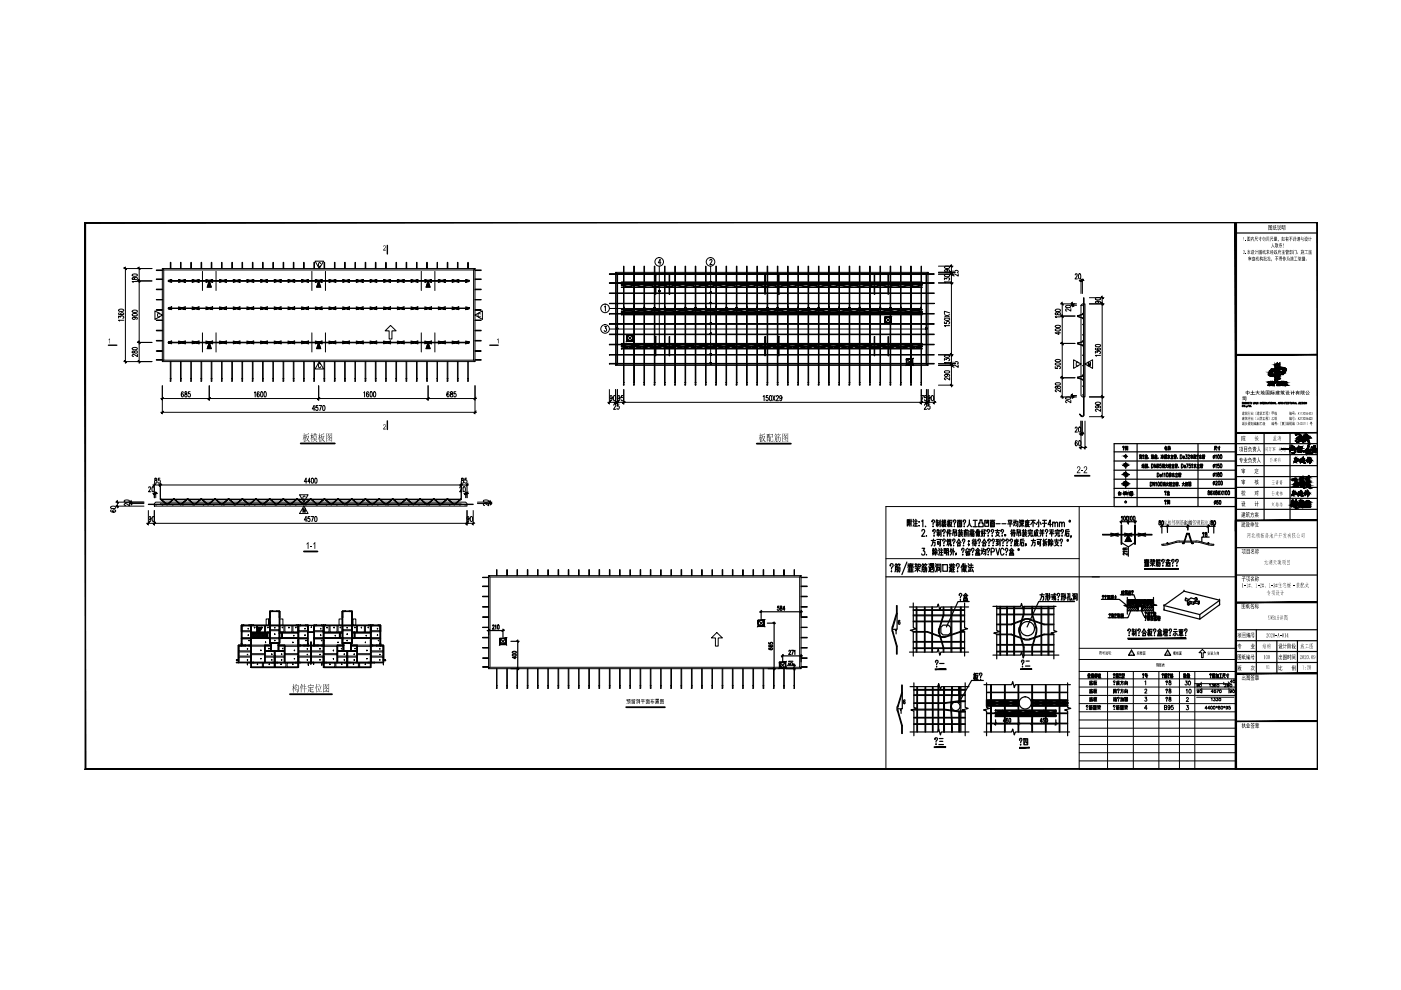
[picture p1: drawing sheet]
<svg xmlns="http://www.w3.org/2000/svg" width="297mm" height="210mm" viewBox="0 0 297 210" stroke-linecap="round" stroke-linejoin="round" font-family="sans-serif">
<g fill="#000">
<path d="M229.2 99.7h.4v.2h-.4zM65.3 114.9h.1v1.5h-.2v-1.1l-.2 .2zM65.7 115.8h.5v.2h-.5zM66.7 114.9h.1v1.5h-.1v-1.1l-.3 .2zM228.4 99l.5-.1 .2 .2-.1 .4-.5 .7h.6v.1h-.8l.1-.3 .5-.6a.25 .25 0 0 0-.1-.4 .25 .25 0 0 0-.3 .3h-.2zM229.8 99l.3-.2 .3 .2 .1 .5-.5 .7h.5v.1h-.8l.1-.3 .5-.6a.25 .25 0 0 0-.1-.4 .25 .25 0 0 0-.3 .3h-.2zM137.9 148.3h.3v-.1l.1 .1h.5l-.6 .1-.1 .2h.2v-.1l.1 .1h.3l-.1 .5-.1-.1h.1v-.3h-.2v.6l-.1-.6h-.1v.4l-.1-.4-.2 .2 .2-.4z"/>
<path d="M64.8 92l.2 .1 .4-.2 .1 .1-.6 .2v.3l.5-.1 .1 .1-.1 .5a.42 .42 0 0 0 .3 .6h-.3l-.2-.3-.5 .4 .5-.5-.3-.7v.8l-.3 .4 .2-.6zM65 92.5l.2 .6 .2-.6zM64.4 91.9h.2l-.1 .4 .2-.1 .1 .2h-.3l.2 .6-.2-.4 .1 1-.2 .1v-1l-.2 .6 .2-.8-.2-.2h.2z"/>
<path d="M66 91.8l.2 .1v.4l.1-.1 .1 .2h-.2l.2 .4-.1 .1-.1-.3v1l-.2 .1 .1-1-.3 .5 .2-.7v-.1l-.2-.1h.3zM66.5 91.8l.2 .1v.2h.2l-.1-.3 .2 .1v.2l.1-.1 .2 .2h-.3l-.1 .1v-.1h-.2l-.2 .2 .1-.2-.3-.1h.3zM66.5 92.3l.6 .1v.6l-.3-.1v.1l.5 .2h-.5l.5 .3-.2 .2-.3-.5-.2 .4-.4 .1 .5-.5-.4-.1h.4v-.2l-.2 .1zM66.5 92.5v.1h.5v-.1zM66.5 92.7v.2h.5v-.2z"/>
<path d="M68.1 92l.1 .1 .5-.2v.1l-.5 .2v.3l.5-.1 .1 .1-.3 .7 .4 .4-.2 .1-.1-.1a.21 .21 0 0 0-.2-.3 .21 .21 0 0 0-.2 .2l-.3 .2 .5-.4-.2-.8-.1 .7-.3 .5 .3-.7zM68.3 92.5l.2 .6 .1-.6zM67.7 91.9h.1v.4l.2 .1h-.2l.2 .5-.2-.3-.1 1.1v-1l-.3 .6 .3-.9-.3-.1h.3z"/>
<path d="M69.2 91.9h1.2l-.1 1.8v-.2h-1l-.1 .2zM69.3 92v1l.3-.2a.2 .2 0 0 0 .2-.2 .2 .2 0 0 0-.2-.2v-.1l-.2 .3 .2-.6zM69.6 92l.2 .1-.2 .1 .4-.1 .1 .1-.1 .2a.28 .28 0 0 0-.1 .4 .28 .28 0 0 0 .4 0l-.1 .2-.2-.2a.32 .32 0 0 0-.5 .1l-.2 .1v.5h1v-1.5zM69.6 92.2l.1 .1a.16 .16 0 0 0 .2 .2 .16 .16 0 0 0 .1-.3zM69.7 92.8l.2 .1v.2zM69.6 93.1l.4 .1v.2z"/>
<path d="M161.5 92.1l.1 .1 .5-.3 .1 .2-.6 .1v.3l.5-.1 .1 .1-.3 .7 .4 .4-.1 .1-.3-.4-.5 .4 .4-.4-.1-.8-.2 .9-.3 .3 .3-.5zM161.7 92.5l.2 .6 .2-.6zM161.1 91.9l.2 .1-.1 .4 .2-.1 .1 .1h-.3l.2 .6-.2-.3v1h-.1v-.9l-.2 .5 .2-.8-.2-.1h.2z"/>
<path d="M163.3 92l.6 .1v.7l-.5-.1v.8h.4l.1-.4v.5h-.5l-.1-1.1 .5 .1v-.5zM162.5 92l.7-.1 .1 .2h-.3v.3h.2v1.2l-.1 .1v-.2h-.4l-.1 .2v-1.4l.2 .1v-.3zM162.9 92.1v.3zM163 92.4l.1 .4zM162.9 92.4l-.2 .7h.4zM162.7 92.4v.5zM162.7 93.1v.3h.4v-.3z"/>
<path d="M164.3 92.5l.5 .1-.1 1.1-.2-.1h.2v-.4h-.3l-.3 .5 .2-.3zM164.4 92.6v.3h.3v-.3zM164.4 92.9v.3h.3v-.3zM165.1 92.4v.4l.3-.1 .1 .1-.1 .7a.16 .16 0 0 1 0 .2 .16 .16 0 0 1-.3-.1h.3v-.8h-.3v.6l-.4 .3 .3-.5a.28 .28 0 0 0 .1-.3 .28 .28 0 0 0-.3-.1h.3zM164.4 91.9l.1 .1-.1 .2 .4-.1 .1 .1h-.4l.2 .2-.1 .1-.2-.3-.2 .3zM165.1 91.9l.1 .1-.1 .2 .4-.1 .1 .1h-.4l.1 .3-.1-.3-.4 .3z"/>
<path d="M165.9 91.9l1.2 .1v1.6l-.1 .1v-.1h-1l-.1 .1zM166 92v1l.5-.4-.2-.3-.2 .3 .2-.6zM166.3 92l.2 .1-.2 .1h.5l-.1 .3a.18 .18 0 0 0-.2 .2 .18 .18 0 0 0 .3 .1l.2 .1-.1 .1-.2-.1a.39 .39 0 0 0-.6 .1l-.1 .5h1v-1.5zM166.3 92.3l.2 .3 .2-.3zM166.4 92.9l.2 .1v.1zM166.2 93.2l.5 .1v.2z"/>
<path d="M62.7 145l.2 .1-.2 .3h.7l-.2 1.2a.2 .2 0 0 1-.1 .2 .2 .2 0 0 1-.2-.2h-.1a.27 .27 0 0 0 .4 0 .27 .27 0 0 0 0-.4v-.7h-.5l-.2 .3zM62.7 145.6l.2 .2-.3 .5h.3v-.3l.2 .2-.1 .2-.1-.1-.3 .1zM62.2 145l.1 .1v.4l.1-.1 .1 .1h-.2l.2 .6-.2-.3-.1 1.1v-1.1l-.3 .6 .3-.8-.3-.1h.3z"/>
<path d="M64.2 145.2h.1l-.1 .3h.3v-.5l.1 .1v.4l.2-.1 .1 .2h-.3v.4l.3-.1 .1 .2h-.4l-.1 .8v-.8l-.5-.1h.5v-.4h-.3l-.2 .4zM63.9 145l.2 .1-.3 .4v1.4v-1.3l-.3 .4z"/>
<path d="M65.3 145.7l1.1-.1 .1 .2h-.5v.4l.3-.1 .1 .1h-.4v.4l.6 .1-.1 .1-.6-.1-.4-.4-.3 .6 .3-1 .1 .2-.1 .2 .3 .3v-.8zM65.8 145l.2 .1-.1 .2zM65.4 145.2h1.1v.2l-.2 .2 .1-.2h-1l-.2 .2z"/>
<path d="M67.1 145l.2 .1-.2 .4-.1 1.4v-1.2l-.2 .3zM67.5 145l.2 .2v.2zM67.2 145.5l.9-.1 .1 .1zM67.4 145.7l.2 .3-.1 .4zM67.9 145.6l.1 .2-.2 .8h.3l.1 .1h-1l.5-.1z"/>
<path d="M68.5 145h1.2l.1 .1v1.7l-1.2-.1-.1 .2zM68.6 145.1v1l.3-.1a.31 .31 0 0 0 .2-.3 .31 .31 0 0 0-.1-.3l-.3 .4 .3-.7zM69 145.1v.2l.5 .1-.2 .1a.26 .26 0 0 0 0 .4 .26 .26 0 0 0 .3 .1l-.2 .1a.52 .52 0 0 0-.8 0v.5h1.1v-1.5zM69 145.4a.19 .19 0 0 0 0 .3 .19 .19 0 0 0 .3 0 .19 .19 0 0 0 0-.3zM69 146l.3 .2zM68.9 146.3h.1a.21 .21 0 0 1 .2 0 .21 .21 0 0 1 .1 .3z"/>
<path d="M133.2 148.2h.5l-.3 .2 .2 .1v.5v-.5h-.3l-.1 .5v-.5l.2-.2h-.2zM132.8 148.3h.3l-.1 .2 .2 .3-.2-.2v.7l-.2-.2h.2v-.5l-.2-.1h.2h-.2l.3-.2zM133.4 148.6l.1 .3-.3 .4zM133.5 149l.1 .3z"/>
<path d="M133.9 148.3l.3-.1 .1 .1h-.3v.2l.2-.1 .1 .2 .1-.3-.1-.1 .4 .1a.22 .22 0 0 1 0 .2 .22 .22 0 0 1-.2 .1h.1v-.3h-.1a.21 .21 0 0 1-.1 .3 .21 .21 0 0 1-.2 0l-.3 .1zM133.9 148.7h.7v.6h-.7zM134.3 148.8l.2 .1zM134 148.8l.2 .1zM134.3 149v.1h.2v-.1zM134 149v.1h.2v-.1z"/>
<path d="M134.9 148.2l.2 .2zM135.1 148.2h.6v1l-.2-.1 .1-.8h-.4l-.1 .9zM135.3 148.4l.3 .1zM134.9 148.4l.1 .3zM135.3 148.6h.3v.4h-.3zM135.3 148.7v.2h.2v-.2zM135 148.7l-.1 .5z"/>
<path d="M135.9 148.2h.8l-.3 .1v.4h.3l-.3 .1v.5l-.1-.5h-.5l.5-.1v-.4zM136.5 148.4l-.1 .3zM135.9 148.4h.2v.3z"/>
<path d="M136.9 148.2h.9l-.5 .2h.4v.9h-.8v-.9h.4v-.1zM137.5 148.5v.6h.1v-.6zM137.2 148.5l.2 .1zM137 148.5v.6h.2v-.6zM137.2 148.7l.2 .1zM137.2 148.9v.2h.2v-.2z"/>
<path d="M139 148.2h.7v.2l-.3 .1h.3l-.3 .1h.3v.5h-.6v-.5h.2l-.4-.1 .5-.1h-.4zM139.5 148.3h.1zM139.3 148.3h.1zM139.1 148.3h.1zM139.2 148.7l.4 .1zM139.2 148.8l.4 .1zM139.2 149h.4zM138.9 148.7l.1 .4 .8 .1-.9 .1z"/>
<path d="M140 148.2h.7v1.1h-.7zM140.3 148.3l.2 .1-.1 .2 .2 .1v-.4zM140 148.3v.8h.4l-.2-.2 .2 .2h.2v-.3h-.5l.2-.2h-.2l.1-.3zM140.3 148.8h.1v.2zM140.3 148.5v.1l.2-.1z"/>
</g>
<path d="M63.8 94h7.2M160.4 94.1h7.3M64.4 116.9h2.9M227.9 100.9h3.1M61.5 147.2h8.9M132.8 149.9h8.2" fill="none" stroke="#000" stroke-width=".38"/>
<g fill="none" stroke="#000" stroke-width=".21">
<path d="M34.4 56.9v19.8l.3-.3M34.7 57.2v19.2h65.7v-19.2M100.7 56.9h-66.3l.3 .3h65.7l.3-.3v19.8M130.5 57.7v19.8l.3-.3M130.8 58v19.2h65.7v-19.2M196.8 57.7h-66.3l.3 .3h65.7l.3-.3v19.8M100.4 76.4l.3 .3h-66.3M196.5 77.2l.3 .3h-66.3M229.2 64.7l.3-.3h.5v19.8h-.5l-.3-.3zM33 106.5h65.7l.3 .3v.5h-66.3v-.5zM103.6 122v19.8l.3-.3v-19.2M169.5 122.3v19.2h-65.6"/>
<path d="M169.8 122h-66.2l.3 .3h65.6l.3-.3v19.8l-.3-.3M103.6 141.8h66.2"/>
</g>
<g fill="none" stroke="#000" stroke-width=".21">
<path d="M36.1 56.9v-1.3h.1v1.3M38.3 56.9v-1.3h.1v1.3M40.5 56.9v-1.3l.1 1.3M42.6 56.9v-1.3h.2v1.3M44.8 56.9v-1.3h.1v1.3M47 56.9v-1.3l.1 1.3M49.1 56.9v-1.3h.2v1.3M51.3 56.9v-1.3h.1v1.3M53.5 56.9v-1.3h.1v1.3M55.7 56.9v-1.3h.1v1.3M57.9 56.9v-1.3l.1 1.3M60 56.9v-1.3h.2v1.3"/>
<path d="M62.2 56.9v-1.3h.1v1.3M64.4 56.9v-1.3l.1 1.3M66.5 56.9v-1.3h.2v1.3M68.7 56.9v-1.3h.1v1.3M70.9 56.9v-1.3h.1v1.3M73.1 56.9v-1.3h.1v1.3M75.3 56.9v-1.3l.1 1.3M77.4 56.9v-1.3h.2v1.3M79.6 56.9v-1.3h.1v1.3M81.8 56.9v-1.3l.1 1.3M83.9 56.9v-1.3h.2v1.3M86.1 56.9v-1.3h.1v1.3"/>
<path d="M88.3 56.9v-1.3h.1v1.3M90.5 56.9v-1.3h.1v1.3M92.7 56.9v-1.3l.1 1.3M94.8 56.9v-1.3h.2v1.3M97 56.9v-1.3h.1v1.3M99.2 56.9v-1.3l.1 1.3M36.1 76.7v4.1M36.2 76.7v4.1M38.3 76.7v4.1M38.4 76.7v4.1M40.5 76.7v4.1M40.6 76.7v4.1"/>
<path d="M42.6 76.7v4.1M42.8 76.7v4.1M44.8 76.7v4.1M44.9 76.7v4.1M47 76.7v4.1M47.1 76.7v4.1M49.1 76.7v4.1M49.3 76.7v4.1M51.3 76.7v4.1M51.4 76.7v4.1M53.5 76.7v4.1M53.6 76.7v4.1"/>
<path d="M55.7 76.7v4.1M55.8 76.7v4.1M57.9 76.7v4.1M58 76.7v4.1M60 76.7v4.1M60.2 76.7v4.1M62.2 76.7v4.1M62.3 76.7v4.1M64.4 76.7v4.1M64.5 76.7v4.1M66.5 76.7v4.1M66.7 76.7v4.1"/>
<path d="M68.7 76.7v4.1M68.8 76.7v4.1M70.9 76.7v4.1M71 76.7v4.1M73.1 76.7v4.1M73.2 76.7v4.1M75.3 76.7v4.1M75.4 76.7v4.1M77.4 76.7v4.1M77.6 76.7v4.1M79.6 76.7v4.1M79.7 76.7v4.1"/>
<path d="M81.8 76.7v4.1M81.9 76.7v4.1M83.9 76.7v4.1M84.1 76.7v4.1M86.1 76.7v4.1M86.2 76.7v4.1M88.3 76.7v4.1M88.4 76.7v4.1M90.5 76.7v4.1M90.6 76.7v4.1M92.7 76.7v4.1M92.8 76.7v4.1"/>
<path d="M94.8 76.7v4.1M95 76.7v4.1M97 76.7v4.1M97.1 76.7v4.1M99.2 76.7v4.1M99.3 76.7v4.1M36.1 80.8h.1M36.1 80.3h.1M38.3 80.3h.1zM38.3 80.8h.1M40.4 80.8h.2M40.5 80.3h.1"/>
<path d="M42.6 80.8h.1M42.6 80.3h.1M44.8 80.3h.1zM44.8 80.8h.1M46.9 80.8h.2M47 80.3h.1M49.1 80.8h.1M49.1 80.3h.1M51.3 80.8h.1M51.3 80.3h.1M53.5 80.8h.1M53.5 80.3h.1z"/>
<path d="M55.7 80.3h.1zM55.7 80.8h.1M57.8 80.8h.2M57.9 80.3h.1M60 80.8h.1M60 80.3h.2zM62.2 80.8h.1M62.2 80.3h.1M64.3 80.8h.2M64.4 80.3h.1M66.5 80.8h.1M66.5 80.3h.1"/>
<path d="M68.7 80.3h.1zM68.7 80.8h.1M70.9 80.8h.1M70.9 80.3h.1M73.1 80.3h.1zM73.1 80.8h.1M75.2 80.8h.2M75.3 80.3h.1M77.4 80.8h.1M77.4 80.3h.1M79.6 80.8h.1M79.6 80.3h.1"/>
<path d="M81.7 80.8h.2M81.8 80.3h.1M83.9 80.8h.1M83.9 80.3h.2zM86.1 80.3h.1zM86.1 80.8h.1M88.3 80.8h.1M88.3 80.3h.1M90.5 80.8h.1M90.5 80.3h.1M92.6 80.8h.2M92.7 80.3h.1"/>
<path d="M94.8 80.8h.1M94.8 80.3h.1M97 80.8h.1M97 80.3h.1M99.1 80.8h.2M99.2 80.3h.1M132.2 81.1h.1M132.2 81.1v-24.7l.1 24.7M132.2 81.1v.5M132.3 81.1v.5M134.4 81.1h.1M134.4 81.1v-24.7h.1v24.7"/>
<path d="M134.4 81.1v.5M134.5 81.1v.5M136.5 81.1h.2M136.5 81.1v-24.7h.2v24.7M136.5 81.1v.5M136.7 81.1v.5M138.7 81.1h.2M138.7 81.1v-24.7h.2v24.7M138.7 81.1v.5M138.9 81.1v.5M140.9 81.1h.1M140.9 81.1v-24.7h.1v24.7"/>
<path d="M140.9 81.1v.5M141 81.1v.5M143.1 81.1h.1M143.1 81.1v-24.7l.1 24.7M143.1 81.1v.5M143.2 81.1v.5M145.2 81.1h.2M145.2 81.1v-24.7h.2v24.7M145.2 81.1v.5M145.4 81.1v.5M147.4 81.1h.1M147.4 81.1v-24.7h.1v24.7"/>
<path d="M147.4 81.1v.5M147.5 81.1v.5M149.6 81.1h.1M149.6 81.1v-24.7l.1 24.7M149.6 81.1v.5M149.7 81.1v.5M151.8 81.1h.1M151.8 81.1v-24.7h.1v24.7M151.8 81.1v.5M151.9 81.1v.5M153.9 81.1h.2M153.9 81.1v-24.7h.2v24.7"/>
<path d="M153.9 81.1v.5M154.1 81.1v.5M156.1 81.1l.2 .1zM156.3 81.1v-24.7h-.2v25.2M156.3 81.1v.5M158.3 81.1l.1 .1zM158.4 81.1v-24.7h-.1v25.2M158.4 81.1v.5M160.5 81.1l.1 .1zM160.6 81.1l-.1-24.7v25.2M160.6 81.1v.5M162.6 81.1l.2 .1z"/>
<path d="M162.8 81.1v-24.7h-.2v25.2M162.8 81.1v.5M164.8 81.1l.1 .1zM164.9 81.1v-24.7h-.1v25.2M164.9 81.1v.5M167 81.1l.1 .1zM167.1 81.1l-.1-24.7v25.2M167.1 81.1v.5M169.2 81.1l.1 .1zM169.3 81.1v-24.7h-.1v25.2M169.3 81.1v.5M171.3 81.1l.2 .1z"/>
<path d="M171.5 81.1v-24.7h-.2v25.2M171.5 81.1v.5M173.5 81.1l.2 .1zM173.7 81.1v-24.7h-.2v25.2M173.7 81.1v.5M175.7 81.1l.1 .1zM175.8 81.1v-24.7h-.1v25.2M175.8 81.1v.5M177.9 81.1l.1 .1zM178 81.1l-.1-24.7v25.2M178 81.1v.5M180 81.1l.2 .1z"/>
<path d="M180.2 81.1v-24.7h-.2v25.2M180.2 81.1v.5M182.2 81.1h.1M182.2 81.1v-24.7h.1v24.7M182.2 81.1v.5M182.3 81.1v.5M184.4 81.1h.1M184.4 81.1v-24.7l.1 24.7M184.4 81.1v.5M184.5 81.1v.5M186.6 81.1l.1 .1zM186.7 81.1v-24.7h-.1v25.2"/>
<path d="M186.7 81.1v.5M188.8 81.1v.1zM188.8 81.1v-24.7h-.1v25.2M188.8 81.1v.5M190.9 81.1l.2 .1zM191.1 81.1v-24.7h-.2v25.2M191.1 81.1v.5M193.1 81.1l.1 .1zM193.2 81.1v-24.7h-.1v25.2M193.2 81.1v.5M195.3 81.1l.1 .1zM195.4 81.1l-.1-24.7v25.2"/>
<path d="M195.4 81.1v.5M229.3 88.2h.3l.1-.2 .1-24.9v24.9l-.2 .3-.4-.1M229.3 88.2l-.4-.4 .3 .5M105.3 122v-1.2l.1 1.2M107.4 122v-1.2h.2v1.2M109.6 122v-1.2h.1v1.2M111.8 122v-1.2h.1v1.2M114 122v-1.2h.1v1.2M116.2 122v-1.2v1.2M118.3 122v-1.2h.1v1.2M120.5 122v-1.2h.1v1.2M122.7 122v-1.2l.1 1.2"/>
<path d="M124.8 122v-1.2h.2v1.2M127 122v-1.2h.1v1.2M129.2 122v-1.2h.1v1.2M131.4 122v-1.2h.1v1.2M133.6 122v-1.2v1.2M135.7 122v-1.2h.1v1.2M137.9 122v-1.2h.1v1.2M140.1 122v-1.2l.1 1.2M142.2 122v-1.2h.2v1.2M144.4 122v-1.2h.1v1.2M146.6 122v-1.2h.1v1.2M148.8 122v-1.2h.1v1.2"/>
<path d="M151 122v-1.2v1.2M153.1 122v-1.2h.1v1.2M155.3 122v-1.2h.1v1.2M157.5 122v-1.2l.1 1.2M159.6 122v-1.2h.2v1.2M161.8 122v-1.2h.1v1.2M164 122v-1.2h.1v1.2M166.2 122v-1.2h.1v1.2M168.4 122v-1.2v1.2M105.3 145.4h.1M105.3 141.8v4.1M105.4 141.8v4.1h-.2"/>
<path d="M107.4 141.8v4.1M107.4 145.4h.1M107.6 141.8l-.1 4.1h-.1M109.6 145.4h.1zM109.6 141.8l.1 4.2v-4.2M111.8 145.9h.1M111.8 141.8v4.1M111.8 145.4h.1M111.9 141.8v4.1M114 145.4h.1zM114 141.8v4.2l.1-4.2M114 145.4h.1"/>
<path d="M116.2 141.8v4.1M116.2 145.4h.1M116.2 141.8v4.1h-.1M118.3 145.9h.1M118.3 145.4h.1zM118.3 141.8v4.1M118.4 141.8v4.1M120.5 145.4h.1zM120.5 141.8v4.2l.1-4.2M120.6 145.4h.1M122.7 141.8v4.1M122.7 145.4h.1"/>
<path d="M122.8 141.8v4.1h-.2M124.8 145.9h.1M124.8 145.4h.2zM124.8 141.8v4.1M125 141.8v4.1M127 141.8l.1 4.2v-4.2M127.1 145.4h-.1M127.1 145.4h.1M129.2 145.9h.1M129.2 141.8v4.1M129.2 145.4h.1M129.3 141.8v4.1"/>
<path d="M131.4 145.4h.1zM131.4 141.8v4.2l.1-4.2M133.6 141.8v4.1M133.6 145.4h.1M133.6 141.8v4.1h-.1M135.7 145.9h.1M135.7 141.8v4.1M135.8 145.4h-.1M135.8 145.4h.1M135.8 141.8v4.1M137.9 145.4h.1zM137.9 141.8v4.2l.1-4.2"/>
<path d="M140.1 141.8v4.1M140.1 145.4h.1M140.2 141.8v4.1h-.2M142.2 145.9h.1M142.2 141.8v4.1M142.3 145.4h-.1M142.3 145.4h.1M142.4 141.8v4.1M144.4 145.4h.1zM144.4 141.8l.1 4.2v-4.2M146.6 145.9h.1M146.6 141.8v4.1"/>
<path d="M146.6 145.4h.1M146.7 141.8v4.1M148.8 145.4h.1zM148.8 141.8v4.2l.1-4.2M151 145.4h.1M151 141.8v4.1M151 141.8v4.1h-.1M153.1 145.9h.1M153.1 145.4h.1zM153.1 141.8v4.1M153.2 141.8v4.1M155.3 145.4h.1z"/>
<path d="M155.3 141.8v4.2l.1-4.2M157.5 141.8v4.1M157.5 145.4h.1M157.6 141.8v4.1h-.2M159.6 145.9h.1M159.6 145.4h.2zM159.6 141.8v4.1M159.8 141.8v4.1M161.8 145.4h.1zM161.8 141.8l.1 4.2v-4.2M164 145.4h.1zM164 141.8v4.1"/>
<path d="M164.1 141.8v4.1h-.1M166.2 145.4h.1zM166.2 141.8v4.2l.1-4.2M168.4 145.4h.1M168.4 141.8v4.2v-4.2"/>
<circle cx="132.2" cy="81.6" r=".06"/>
<circle cx="134.4" cy="81.6" r=".06"/>
<circle cx="136.6" cy="81.6" r=".06"/>
<circle cx="138.7" cy="81.6" r=".06"/>
<circle cx="140.9" cy="81.6" r=".06"/>
<circle cx="143.1" cy="81.6" r=".06"/>
<circle cx="145.3" cy="81.6" r=".06"/>
<circle cx="147.5" cy="81.6" r=".06"/>
<circle cx="149.6" cy="81.6" r=".06"/>
<circle cx="151.8" cy="81.6" r=".06"/>
<circle cx="154" cy="81.6" r=".06"/>
<circle cx="156.1" cy="81.6" r=".06"/>
<circle cx="158.3" cy="81.6" r=".06"/>
<circle cx="160.5" cy="81.6" r=".06"/>
<circle cx="162.7" cy="81.6" r=".06"/>
<circle cx="164.9" cy="81.6" r=".06"/>
<circle cx="167" cy="81.6" r=".06"/>
<circle cx="169.2" cy="81.6" r=".06"/>
<circle cx="171.4" cy="81.6" r=".06"/>
<circle cx="173.5" cy="81.6" r=".06"/>
<circle cx="175.7" cy="81.6" r=".06"/>
<circle cx="177.9" cy="81.6" r=".06"/>
<circle cx="180.1" cy="81.6" r=".06"/>
<circle cx="182.3" cy="81.6" r=".06"/>
<circle cx="184.4" cy="81.6" r=".06"/>
<circle cx="186.6" cy="81.6" r=".06"/>
<circle cx="188.8" cy="81.6" r=".06"/>
<circle cx="190.9" cy="81.6" r=".06"/>
<circle cx="193.1" cy="81.6" r=".06"/>
<circle cx="195.3" cy="81.6" r=".06"/>
<circle cx="34.4" cy="107" r=".06"/>
<circle cx="36.6" cy="107" r=".06"/>
<circle cx="38.8" cy="107" r=".06"/>
<circle cx="41" cy="107" r=".06"/>
<circle cx="43.2" cy="107" r=".06"/>
<circle cx="45.3" cy="107" r=".06"/>
<circle cx="47.5" cy="107" r=".06"/>
<circle cx="49.7" cy="107" r=".06"/>
<circle cx="51.8" cy="107" r=".06"/>
<circle cx="54" cy="107" r=".06"/>
<circle cx="56.2" cy="107" r=".06"/>
<circle cx="58.4" cy="107" r=".06"/>
<circle cx="60.6" cy="107" r=".06"/>
<circle cx="62.7" cy="107" r=".06"/>
<circle cx="64.9" cy="107" r=".06"/>
<circle cx="67.1" cy="107" r=".06"/>
<circle cx="69.2" cy="107" r=".06"/>
<circle cx="71.4" cy="107" r=".06"/>
<circle cx="73.6" cy="107" r=".06"/>
<circle cx="75.8" cy="107" r=".06"/>
<circle cx="78" cy="107" r=".06"/>
<circle cx="80.1" cy="107" r=".06"/>
<circle cx="82.3" cy="107" r=".06"/>
<circle cx="84.5" cy="107" r=".06"/>
<circle cx="86.6" cy="107" r=".06"/>
<circle cx="88.8" cy="107" r=".06"/>
<circle cx="91" cy="107" r=".06"/>
<circle cx="93.2" cy="107" r=".06"/>
<circle cx="95.4" cy="107" r=".06"/>
<circle cx="97.5" cy="107" r=".06"/>
</g>
<g fill="none" stroke="#000" stroke-width=".21">
<path d="M130.8 58h.1v19.3h-.1zM196.3 58h.2v19.3h-.2z"/>
<circle cx="33.1" cy="107" r=".06"/>
<circle cx="98.6" cy="107" r=".06"/>
</g>
<g fill="none" stroke="#000" stroke-width=".21">
<path d="M34.4 59.1h-1.3v.2h1.3M34.4 57.2h-1.3v.2h1.3M100.7 59.1h1.3v.2h-1.3M100.7 57.2h1.3v.2h-1.3M129.2 59.9h68.9v.2h-68.9zM129.2 58h68.9v.2h-68.9zM34.4 76.2h-1.3v.2h1.3M34.4 74.4h-1.3l1.3 .1M34.4 72.2h-1.3v.1h1.3M34.4 70h-1.3v.1h1.3M34.4 67.9h-1.3h1.3M34.4 65.7h-1.3v.1h1.3"/>
<path d="M34.4 63.5h-1.3l1.3 .1M34.4 61.3h-1.3v.1h1.3M100.7 76.2h1.3v.2h-1.3M100.7 74.4h1.3l-1.3 .1M100.7 72.2h1.3v.1h-1.3M100.7 70h1.3v.1h-1.3M100.7 67.9h1.3h-1.3M100.7 65.7h1.3v.1h-1.3M100.7 63.5h1.3l-1.3 .1M100.7 61.3h1.3v.1h-1.3M129.2 77h68.9v.2h-68.9zM129.2 75.2l68.9 .1z"/>
<path d="M129.2 73h68.9v.1h-68.9zM129.2 70.8h68.9v.2h-68.9zM129.2 68.6h68.9v.1h-68.9zM129.2 66.5h68.9v.1h-68.9zM129.2 64.3l68.9 .1zM129.2 62.1h68.9v.1h-68.9zM31.5 106.9l68.8 .1zM103.6 139.5h-1.3l1.3 .1M103.6 137.3h-1.3v.1h1.3M103.6 135.1h-1.3v.2h1.3M103.6 133h-1.3l1.3 .1M103.6 130.8h-1.3v.1h1.3"/>
<path d="M103.6 128.6h-1.3v.1h1.3M103.6 126.4h-1.3v.1h1.3M103.6 124.2h-1.3v.2h1.3M103.6 122.4h-1.3l1.3 .1M169.8 139.5h1.4l-1.4 .1M169.8 137.3h1.4v.1h-1.4M169.8 135.1h1.4v.2h-1.4M169.8 133h1.4l-1.4 .1M169.8 130.8h1.4v.1h-1.4M169.8 128.6h1.4v.1h-1.4M169.8 126.4h1.4v.1h-1.4M169.8 124.2h1.4v.2h-1.4"/>
<path d="M169.8 122.4h1.4l-1.4 .1M103.6 141.4h-1.3v.1h1.3M169.8 141.4h1.4v.1h-1.4"/>
<circle cx="229.6" cy="77.5" r=".06"/>
<circle cx="229.6" cy="64.7" r=".06"/>
<circle cx="229.6" cy="79.7" r=".06"/>
<circle cx="229.6" cy="75.3" r=".06"/>
<circle cx="229.6" cy="66.7" r=".06"/>
<circle cx="229.6" cy="68.8" r=".06"/>
<circle cx="229.6" cy="73.2" r=".06"/>
<circle cx="229.6" cy="71" r=".06"/>
<circle cx="229.6" cy="81.9" r=".06"/>
<circle cx="229.6" cy="83.8" r=".06"/>
</g>
<g fill="none" stroke="#000" stroke-width=".21">
<path d="M35.7 59.5l63.8 .1zM35.7 59.6l.7 .3zM35.7 59.4l.7-.1zM37.8 59.8l.8-.2 .7 .3-.7-.2zM37.8 59.3l.8 .1h.7l-.7 .1zM40.7 59.8l.8-.2 .7 .3-.7-.2zM40.7 59.3l.8 .1h.7l-.7 .1zM43.6 59.8l.8-.2 .7 .3-.7-.2zM43.6 59.3l.8 .1h.7l-.7 .1zM46.5 59.8l.8-.2 .7 .3-.7-.2zM46.5 59.3l.8 .1h.7l-.7 .1zM49.4 59.8l.8-.2 .7 .3-.7-.2z"/>
<path d="M49.4 59.3l.8 .1h.7l-.7 .1zM52.3 59.8l.8-.2 .7 .3-.7-.2zM52.3 59.3l.8 .1h.7l-.7 .1zM55.2 59.8l.8-.2 .7 .3-.7-.2zM55.2 59.3l.8 .1h.7l-.7 .1zM58.1 59.8l.8-.2 .7 .3-.7-.2zM58.1 59.3l.8 .1h.7l-.7 .1zM61 59.8l.8-.2 .7 .3-.7-.2zM61 59.3l.8 .1h.7l-.7 .1zM63.9 59.8l.8-.2 .7 .3-.7-.2zM63.9 59.3l.8 .1h.7l-.7 .1zM66.8 59.8l.8-.2 .7 .3-.7-.2z"/>
<path d="M66.8 59.3l.8 .1h.7l-.7 .1zM69.7 59.8l.8-.2 .7 .3-.7-.2zM69.7 59.3l.8 .1h.7l-.7 .1zM72.6 59.8l.8-.2 .7 .3-.7-.2zM72.6 59.3l.8 .1h.7l-.7 .1zM75.5 59.8l.8-.2 .7 .3-.7-.2zM75.5 59.3l.8 .1h.7l-.7 .1zM78.4 59.8l.8-.2 .7 .3-.7-.2zM78.4 59.3l.8 .1h.7l-.7 .1zM81.3 59.8l.8-.2 .7 .3-.7-.2zM81.3 59.3l.8 .1h.7l-.7 .1zM84.2 59.8l.8-.2 .7 .3-.7-.2z"/>
<path d="M84.2 59.3l.8 .1h.7l-.7 .1zM87.1 59.8l.8-.2 .7 .3-.7-.2zM87.1 59.3l.8 .1h.7l-.7 .1zM90 59.8l.8-.2 .7 .3-.7-.2zM90 59.3l.8 .1h.7l-.7 .1zM92.9 59.8l.8-.2 .7 .3-.7-.2zM92.9 59.3l.8 .1h.7l-.7 .1zM95.8 59.8l.8-.2 .7 .3-.7-.2zM95.8 59.3l.8 .1h.7l-.7 .1zM98.7 59.8l.8-.2zM98.7 59.3l.8 .2zM131.7 59.8h63.8v.1h-63.8z"/>
<path d="M35.7 72.6h63.8v.1h-63.8zM35.7 72.6l.7 .3zM35.7 72.5l.7-.2zM35.7 65.3l63.8 .1zM35.7 65.4l.7 .3zM35.7 65.2l.7-.1zM37.8 72.8l.8-.2 .7 .3-.7-.2zM37.8 72.3l.8 .2 .7-.1-.7 .2zM37.8 65.6l.8-.2 .7 .3-.7-.2zM37.8 65.1l.8 .1h.7l-.7 .1zM40.7 72.8l.8-.2 .7 .3-.7-.2zM40.7 72.3l.8 .2 .7-.1-.7 .2z"/>
<path d="M40.7 65.6l.8-.2 .7 .3-.7-.2zM40.7 65.1l.8 .1h.7l-.7 .1zM43.6 72.8l.8-.2 .7 .3-.7-.2zM43.6 72.3l.8 .2 .7-.1-.7 .2zM43.6 65.6l.8-.2 .7 .3-.7-.2zM43.6 65.1l.8 .1h.7l-.7 .1zM46.5 72.8l.8-.2 .7 .3-.7-.2zM46.5 72.3l.8 .2 .7-.1-.7 .2zM46.5 65.6l.8-.2 .7 .3-.7-.2zM46.5 65.1l.8 .1h.7l-.7 .1zM49.4 72.8l.8-.2 .7 .3-.7-.2zM49.4 72.3l.8 .2 .7-.1-.7 .2z"/>
<path d="M49.4 65.6l.8-.2 .7 .3-.7-.2zM49.4 65.1l.8 .1h.7l-.7 .1zM52.3 72.8l.8-.2 .7 .3-.7-.2zM52.3 72.3l.8 .2 .7-.1-.7 .2zM52.3 65.6l.8-.2 .7 .3-.7-.2zM52.3 65.1l.8 .1h.7l-.7 .1zM55.2 72.8l.8-.2 .7 .3-.7-.2zM55.2 72.3l.8 .2 .7-.1-.7 .2zM55.2 65.6l.8-.2 .7 .3-.7-.2zM55.2 65.1l.8 .1h.7l-.7 .1zM58.1 72.8l.8-.2 .7 .3-.7-.2zM58.1 72.3l.8 .2 .7-.1-.7 .2z"/>
<path d="M58.1 65.6l.8-.2 .7 .3-.7-.2zM58.1 65.1l.8 .1h.7l-.7 .1zM61 72.8l.8-.2 .7 .3-.7-.2zM61 72.3l.8 .2 .7-.1-.7 .2zM61 65.6l.8-.2 .7 .3-.7-.2zM61 65.1l.8 .1h.7l-.7 .1zM63.9 72.8l.8-.2 .7 .3-.7-.2zM63.9 72.3l.8 .2 .7-.1-.7 .2zM63.9 65.6l.8-.2 .7 .3-.7-.2zM63.9 65.1l.8 .1h.7l-.7 .1zM66.8 72.8l.8-.2 .7 .3-.7-.2zM66.8 72.3l.8 .2 .7-.1-.7 .2z"/>
<path d="M66.8 65.6l.8-.2 .7 .3-.7-.2zM66.8 65.1l.8 .1h.7l-.7 .1zM69.7 72.8l.8-.2 .7 .3-.7-.2zM69.7 72.3l.8 .2 .7-.1-.7 .2zM69.7 65.6l.8-.2 .7 .3-.7-.2zM69.7 65.1l.8 .1h.7l-.7 .1zM72.6 72.8l.8-.2 .7 .3-.7-.2zM72.6 72.3l.8 .2 .7-.1-.7 .2zM72.6 65.6l.8-.2 .7 .3-.7-.2zM72.6 65.1l.8 .1h.7l-.7 .1zM75.5 72.8l.8-.2 .7 .3-.7-.2zM75.5 72.3l.8 .2 .7-.1-.7 .2z"/>
<path d="M75.5 65.6l.8-.2 .7 .3-.7-.2zM75.5 65.1l.8 .1h.7l-.7 .1zM78.4 72.8l.8-.2 .7 .3-.7-.2zM78.4 72.3l.8 .2 .7-.1-.7 .2zM78.4 65.6l.8-.2 .7 .3-.7-.2zM78.4 65.1l.8 .1h.7l-.7 .1zM81.3 72.8l.8-.2 .7 .3-.7-.2zM81.3 72.3l.8 .2 .7-.1-.7 .2zM81.3 65.6l.8-.2 .7 .3-.7-.2zM81.3 65.1l.8 .1h.7l-.7 .1zM84.2 72.8l.8-.2 .7 .3-.7-.2zM84.2 72.3l.8 .2 .7-.1-.7 .2z"/>
<path d="M84.2 65.6l.8-.2 .7 .3-.7-.2zM84.2 65.1l.8 .1h.7l-.7 .1zM87.1 72.8l.8-.2 .7 .3-.7-.2zM87.1 72.3l.8 .2 .7-.1-.7 .2zM87.1 65.6l.8-.2 .7 .3-.7-.2zM87.1 65.1l.8 .1h.7l-.7 .1zM90 72.8l.8-.2 .7 .3-.7-.2zM90 72.3l.8 .2 .7-.1-.7 .2zM90 65.6l.8-.2 .7 .3-.7-.2zM90 65.1l.8 .1h.7l-.7 .1zM92.9 72.8l.8-.2 .7 .3-.7-.2zM92.9 72.3l.8 .2 .7-.1-.7 .2z"/>
<path d="M92.9 65.6l.8-.2 .7 .3-.7-.2zM92.9 65.1l.8 .1h.7l-.7 .1zM95.8 72.8l.8-.2 .7 .3-.7-.2zM95.8 72.3l.8 .2 .7-.1-.7 .2zM95.8 65.6l.8-.2 .7 .3-.7-.2zM95.8 65.1l.8 .1h.7l-.7 .1zM98.7 72.8l.8-.2zM98.7 72.3l.8 .3zM98.7 65.6l.8-.2zM98.7 65.1l.8 .2zM131.7 73.9h63.8v.1h-63.8zM131.7 72.8h63.8v.1h-63.8z"/>
<path d="M131.7 73.4h63.8v.1h-63.8zM131.7 73.4l1.5 .4 1.5-.4 1.4 .4 1.4-.4 1.5 .4 1.5-.4 1.4 .4 1.4-.4 1.5 .4 1.5-.4 1.4 .4 1.4-.4 1.5 .4 1.5-.4 1.4 .4 1.4-.4 1.5 .4 1.5-.4 1.4 .4 1.4-.4 1.5 .4 1.5-.4 1.4 .4 1.4-.4 1.5 .4 1.5-.4 1.4 .4 1.4-.4 1.5 .4 1.5-.4 1.4 .4 1.4-.4 1.5 .4 1.5-.4 1.4 .4 1.4-.4 1.5 .4 1.5-.4 1.4 .4 1.4-.4 1.5 .4 1.5-.4 1.4 .4 1.4-.3-1.4 .4-1.4-.4-1.5 .4-1.5-.4-1.4 .4-1.4-.4-1.5 .4-1.5-.4-1.4 .4-1.4-.4-1.5 .4-1.5-.4-1.4 .4-1.4-.4-1.5 .4-1.5-.4-1.4 .4-1.4-.4-1.5 .4-1.5-.4-1.4 .4-1.4-.4-1.5 .4-1.5-.4-1.4 .4-1.4-.4-1.5 .4-1.5-.4-1.4 .4-1.4-.4-1.5 .4-1.5-.4-1.4 .4-1.4-.4-1.5 .4-1.5-.4-1.4 .4-1.4-.4-1.5 .4-1.5-.4-1.4 .4-1.4-.4-1.5 .4zM131.7 73.3l1.5-.4 1.5 .4 1.4-.4 1.4 .4 1.5-.4 1.5 .4 1.4-.4 1.4 .4 1.5-.4 1.5 .4 1.4-.4 1.4 .4 1.5-.4 1.5 .4 1.4-.4 1.4 .4 1.5-.4 1.5 .4 1.4-.4 1.4 .4 1.5-.4 1.5 .4 1.4-.4 1.4 .4 1.5-.4 1.5 .4 1.4-.4 1.4 .4 1.5-.4 1.5 .4 1.4-.4 1.4 .4 1.5-.4 1.5 .4 1.4-.4 1.4 .4 1.5-.4 1.5 .4 1.4-.4 1.4 .4 1.5-.4 1.5 .4 1.4-.4 1.4 .5-1.4-.3-1.4 .3-1.5-.3-1.5 .3-1.4-.3-1.4 .3-1.5-.3-1.5 .3-1.4-.3-1.4 .3-1.5-.3-1.5 .3-1.4-.3-1.4 .3-1.5-.3-1.5 .3-1.4-.3-1.4 .3-1.5-.3-1.5 .3-1.4-.3-1.4 .3-1.5-.3-1.5 .3-1.4-.3-1.4 .3-1.5-.3-1.5 .3-1.4-.3-1.4 .3-1.5-.3-1.5 .3-1.4-.3-1.4 .3-1.5-.3-1.5 .3-1.4-.3-1.4 .3-1.5-.3-1.5 .3-1.4-.3-1.4 .3-1.5-.3zM131.7 60.8h63.8v.2h-63.8zM131.7 60.3l63.8 .1zM131.7 60.4l1.5 .3 1.5-.3 1.4 .3 1.4-.3 1.5 .3 1.5-.3 1.4 .3 1.4-.3 1.5 .3 1.5-.3 1.4 .3 1.4-.3 1.5 .3 1.5-.3 1.4 .3 1.4-.3 1.5 .3 1.5-.3 1.4 .3 1.4-.3 1.5 .3 1.5-.3 1.4 .3 1.4-.3 1.5 .3 1.5-.3 1.4 .3 1.4-.3 1.5 .3 1.5-.3 1.4 .3 1.4-.3 1.5 .3 1.5-.3 1.4 .3 1.4-.3 1.5 .3 1.5-.3 1.4 .3 1.4-.3 1.5 .3 1.5-.3 1.4 .3 1.4-.2-1.4 .3-1.4-.3-1.5 .3-1.5-.3-1.4 .3-1.4-.3-1.5 .3-1.5-.3-1.4 .3-1.4-.3-1.5 .3-1.5-.3-1.4 .3-1.4-.3-1.5 .3-1.5-.3-1.4 .3-1.4-.3-1.5 .3-1.5-.3-1.4 .3-1.4-.3-1.5 .3-1.5-.3-1.4 .3-1.4-.3-1.5 .3-1.5-.3-1.4 .3-1.4-.3-1.5 .3-1.5-.3-1.4 .3-1.4-.3-1.5 .3-1.5-.3-1.4 .3-1.4-.3-1.5 .3-1.5-.3-1.4 .3-1.4-.3-1.5 .3zM131.7 60.2l1.5-.3 1.5 .3 1.4-.3 1.4 .3 1.5-.3 1.5 .3 1.4-.3 1.4 .3 1.5-.3 1.5 .3 1.4-.3 1.4 .3 1.5-.3 1.5 .3 1.4-.3 1.4 .3 1.5-.3 1.5 .3 1.4-.3 1.4 .3 1.5-.3 1.5 .3 1.4-.3 1.4 .3 1.5-.3 1.5 .3 1.4-.3 1.4 .3 1.5-.3 1.5 .3 1.4-.3 1.4 .3 1.5-.3 1.5 .3 1.4-.3 1.4 .3 1.5-.3 1.5 .3 1.4-.3 1.4 .3 1.5-.3 1.5 .3 1.4-.3 1.4 .4-1.4-.3-1.4 .3-1.5-.3-1.5 .3-1.4-.3-1.4 .3-1.5-.3-1.5 .3-1.4-.3-1.4 .3-1.5-.3-1.5 .3-1.4-.3-1.4 .3-1.5-.3-1.5 .3-1.4-.3-1.4 .3-1.5-.3-1.5 .3-1.4-.3-1.4 .3-1.5-.3-1.5 .3-1.4-.3-1.4 .3-1.5-.3-1.5 .3-1.4-.3-1.4 .3-1.5-.3-1.5 .3-1.4-.3-1.4 .3-1.5-.3-1.5 .3-1.4-.3-1.4 .3-1.5-.3-1.5 .3-1.4-.3-1.4 .3-1.5-.3zM131.7 66.6h63.8v.2h-63.8zM131.7 65.6h63.8v.1h-63.8zM131.7 66.1l63.8 .1zM131.7 66.2l1.5 .3 1.5-.3 1.4 .3 1.4-.3 1.5 .3 1.5-.3 1.4 .3 1.4-.3 1.5 .3 1.5-.3 1.4 .3 1.4-.3 1.5 .3 1.5-.3 1.4 .3 1.4-.3 1.5 .3 1.5-.3 1.4 .3 1.4-.3 1.5 .3 1.5-.3 1.4 .3 1.4-.3 1.5 .3 1.5-.3 1.4 .3 1.4-.3 1.5 .3 1.5-.3 1.4 .3 1.4-.3 1.5 .3 1.5-.3 1.4 .3 1.4-.3 1.5 .3 1.5-.3 1.4 .3 1.4-.3 1.5 .3 1.5-.3 1.4 .3 1.4-.2-1.4 .3-1.4-.3-1.5 .3-1.5-.3-1.4 .3-1.4-.3-1.5 .3-1.5-.3-1.4 .3-1.4-.3-1.5 .3-1.5-.3-1.4 .3-1.4-.3-1.5 .3-1.5-.3-1.4 .3-1.4-.3-1.5 .3-1.5-.3-1.4 .3-1.4-.3-1.5 .3-1.5-.3-1.4 .3-1.4-.3-1.5 .3-1.5-.3-1.4 .3-1.4-.3-1.5 .3-1.5-.3-1.4 .3-1.4-.3-1.5 .3-1.5-.3-1.4 .3-1.4-.3-1.5 .3-1.5-.3-1.4 .3-1.4-.3-1.5 .3zM131.7 66l1.5-.3 1.5 .3 1.4-.3 1.4 .3 1.5-.3 1.5 .3 1.4-.3 1.4 .3 1.5-.3 1.5 .3 1.4-.3 1.4 .3 1.5-.3 1.5 .3 1.4-.3 1.4 .3 1.5-.3 1.5 .3 1.4-.3 1.4 .3 1.5-.3 1.5 .3 1.4-.3 1.4 .3 1.5-.3 1.5 .3 1.4-.3 1.4 .3 1.5-.3 1.5 .3 1.4-.3 1.4 .3 1.5-.3 1.5 .3 1.4-.3 1.4 .3 1.5-.3 1.5 .3 1.4-.3 1.4 .3 1.5-.3 1.5 .3 1.4-.3 1.4 .4-1.4-.3-1.4 .3-1.5-.3-1.5 .3-1.4-.3-1.4 .3-1.5-.3-1.5 .3-1.4-.3-1.4 .3-1.5-.3-1.5 .3-1.4-.3-1.4 .3-1.5-.3-1.5 .3-1.4-.3-1.4 .3-1.5-.3-1.5 .3-1.4-.3-1.4 .3-1.5-.3-1.5 .3-1.4-.3-1.4 .3-1.5-.3-1.5 .3-1.4-.3-1.4 .3-1.5-.3-1.5 .3-1.4-.3-1.4 .3-1.5-.3-1.5 .3-1.4-.3-1.4 .3-1.5-.3-1.5 .3-1.4-.3-1.4 .3-1.5-.3z"/>
<path d="M228.5 79.9v.1M228.5 72.7v.1M228.5 66.9v.1M228.5 72.8v.1M228.5 67v.1M228.5 67.1l1.2 .3v.1M228.5 72.9l1.2 .4M228.5 72.9l1.2 .3M228.5 67.1l1.2 .4M229.7 79.6v.1l-1.2 .4M229.7 72.3v.1M229.7 66.5v.1l-1.2 .4"/>
<path d="M229.7 73.2v.1M229.7 79.6l-1.2 .4M229.7 72.3l-1.2 .4M229.7 66.5l-1.2 .4M229.7 72.4l-1.2 .4M268.9 79.1l.1 .5 .5 .2M269.6 78.2l-.7 .9M269.6 78.2l.6 .1M269.6 78.9l.2 .4M269.8 79.3l.5 .1M270.1 78.3l-.5 .6M270.3 77.3l.5-.4-.2 .4v.8l-.3 .2z"/>
<path d="M270.6 79.7l-.3 .1M270.6 79.8v.7l-.3 .2v-.9M270.6 78.5l.2-.1v.9l-.2 .1zM270.8 77.3l.6-.4v.9l-.6 .3zM271.3 79.3l-.5 .3M271.4 79.4v.9l-.6 .4v-1M271.5 77.9l1.1 .2M271.5 77.9l-.7 .2-.9 .7 .4-.1v.7M271.7 78.8l-.8 .6-1.3 .3M271.9 78.4l.1 .2M271.9 78.4l-.6-.1 .1 .7 .3-.1M272 78.6l-.5 .8"/>
<path d="M272.6 78.1a1 1 0 0 1-1.1 1.3M228.5 80.1v.1M228.5 80.1l1.2 .3v.2M228.5 80.2l1.2 .4M263.4 85.3h.2l-.2 .3h.2M263.6 86l-.2-.1v.2v.1h.2M263.7 85.3v.3M263.7 85.5h.2M263.9 85.3v.3M264.1 86.2h.1M264.3 86.2l-.1 .1M264.4 85.9v.3h.2"/>
<path d="M264.5 85.3v.3l-.2-.3v.3M264.7 85.9h.2M264.8 85.9v.3M264.8 85.4l-.1-.1-.1 .1 .1 .2 .1-.1M265 85.9l.2 .1-.1 .2h-.1zM265 85.3h.1M265 85.3v.3M265.2 85.3l.1 .3 .1-.3M265.3 86.2h.1M265.8 85.3l.2 .1-.1 .2zM266.1 85.6l.1-.3 .2 .3M266.1 85.5h.2"/>
<path d="M266.4 85.3l.3 .1-.2 .2zM266.7 85.3v.3M267.2 85.3v.3M267.5 85.3v.3l-.2-.3v.3M267.6 85.3h.2M267.7 85.3v.3M267.8 85.5h.2M268.1 85.3h-.3v.3h.3M268.1 85.5l.3-.2h-.3v.3M268.2 85.5l.2 .1M268.6 85.3v.3l-.2-.3v.3M268.8 85.6l.1-.3 .1 .3"/>
<path d="M268.8 85.5h.1M269 81.1h.1M269.1 85.3h.2M269.2 85.3v.3M269.4 85.3v.3M269.5 81.5h.1M269.6 80.9h-.7v.3l.2-.2M269.6 80.9l-.4 .7 .4-.2-.1 .3h-.6l.3-.7h-.1M269.6 81.1v.1M269.6 81v.2M269.6 80.9v.1M269.7 80.9h.6"/>
<path d="M269.7 81.7h.1M269.7 81.7h.5M269.8 81l-.2 .2M269.8 81.6h.1M269.8 81v.6M270 85.3v.3l-.2-.3v.3M270.1 81v.6M270.1 81h.1M270.1 81l.1 .1M270.1 85.6l.1-.3 .1 .3M270.1 81.7h.1M270.2 81.7h.1"/>
<path d="M270.2 85.5h.1M270.3 81.2h.1M270.3 81.1v.1M270.3 81v.2M270.4 85.3v.3h.2M270.7 81.7h.1M270.7 80.9l.1 .2M270.7 80.9h.4M270.7 81.7h.4M270.7 80.9v.1M270.8 81.6h-.1M270.8 81.1h.1"/>
<path d="M270.8 81.6h.1M270.8 81.1v.5M271 85.6l.1-.3 .1 .3M271 85.5h.2M271.1 81.1v.5M271.1 81.6h.1M271.1 81.1h.1M271.1 80.9v.1M271.1 81.7h.1M271.1 80.9v.2M271.2 81l.3-.1 .3 .4v-.3M271.2 81l.1 .1"/>
<path d="M271.3 81.6l-.1 .1M271.3 81.7h-.1M271.3 81.1v.5M271.3 85.5l.3-.2h-.3v.3M271.4 81.6v.1M271.4 81.7h-.2M271.4 85.5l.2 .1M271.8 81l.2-.1-.1 .1M271.9 85.4l-.2-.1v.1l.1 .2h.1M271.9 81v.7l-.5-.5v.4M272 85.5h.2M272 85.3v.3"/>
<path d="M272.1 81.2l.2-.2v.6M272.1 81l-.1 .1M272.2 81.7h.1M272.2 81.7h.4M272.2 81.6h.1M272.2 85.3v.3M272.4 85.3v.3M272.5 85.3h.2M272.5 81v.6M272.5 81h.1M272.6 81l.1 .1M272.6 81.7h.1"/>
<path d="M272.6 85.3v.3M272.7 81.7h.1M272.7 80.9l-.6 .1M272.8 81.1v.1M272.8 85.5h.1M272.8 81v.2M273 85.3h-.2v.3h.2M273.3 85.4h-.2l.1 .2h.1M273.4 85.3h.3M273.6 85.3v.3M273.7 85.3l.1 .3 .1-.3M274.1 85.5l.2-.2h-.2v.3"/>
<path d="M274.2 85.5l.1 .1M274.4 85.6l.2-.3 .1 .3M274.5 85.5h.2M274.8 85.3v.3h.2M275.4 85.3l.2 .1-.1 .2zM275.7 85.5h.1M275.9 85.3h-.2v.3h.2M276.3 85.3h-.2l.2 .3h-.3M276.4 85.3v.3M276.7 85.4l-.2-.1v.3h.1v-.1M277 85.3v.3l-.2-.3v.3M277.2 95.7h-.1"/>
<path d="M277.2 95.5v.1zM277.4 95.5h.1M277.4 94.4v.4l.1-.3v.2l-.2 .3v.4l.1-.1-.2 .6 .3-.4-.3 .5 .2-.7-.3 .7 .9 .1-.3-.3-.2 .3 .2-.3-.2-.1 .2 .1 .1-.5-.1 .5 .5 .2-.2 .1h-.4a.41 .41 0 0 0-.7 .3l.4-1.5-.5 .5 .5-.4zM277.4 94.4h.1M277.5 94.5h.1M277.5 96.1h.1M277.8 95.8h.1M278.1 94.8l.4 .4zM278.2 95.4l.2 .4zM278.2 95.4h.1M278.4 95.2h.1M278.5 94.6l.1 .4h.2h-.2l.1 .3-.1-.2h-.1l.1-.3-.3 .1 .3-.1z"/>
<path d="M278.6 94.7h.1M278.6 94.8h.1M278.6 95h.1M278.7 94.7h.1M278.7 94.9h.1M278.7 95h.1M278.7 95.8h.1M278.8 94.9h.1M278.8 94.7h.1M278.8 94.8h.1M278.8 94.7v.1zM278.9 94.7h.1"/>
<path d="M278.9 95.5v.1M279 95.4v.1M279.1 95.3v.1M279.3 95.1l-.2 .4-.3-.3 .1 .7-.5-.4 .5 .4-.1-.6 .3 .2 .1-.3 .2 .1M279.3 95.1l.1 .2M279.3 95.2h.1M34 106.9l63.8 .1zM34 105.8h63.8v.2h-63.8zM34 105.7l1.4 1.3 1.5-1.3 1.4 1.3 1.5-1.3 1.4 1.3 1.5-1.3 1.4 1.3 1.5-1.3 1.4 1.3 1.5-1.3 1.4 1.3 1.5-1.3 1.4 1.3 1.5-1.3 1.4 1.3 1.5-1.3 1.4 1.3 1.5-1.3 1.4 1.3 1.5-1.3 1.4 1.3 1.5-1.3 1.4 1.3 1.5-1.3 1.4 1.3 1.5-1.3 1.4 1.3 1.5-1.3 1.4 1.3 1.5-1.3 1.4 1.3 1.5-1.3 1.4 1.3 1.5-1.3 1.4 1.3 1.5-1.3 1.4 1.3 1.5-1.3 1.4 1.3 1.5-1.3 1.4 1.3 1.5-1.3 1.4 1.3 1.5-1.2-1.5 1.3-1.4-1.3-1.5 1.3-1.4-1.3-1.5 1.3-1.4-1.3-1.5 1.3-1.4-1.3-1.5 1.3-1.4-1.3-1.5 1.3-1.4-1.3-1.5 1.3-1.4-1.3-1.5 1.3-1.4-1.3-1.5 1.3-1.4-1.3-1.5 1.3-1.4-1.3-1.5 1.3-1.4-1.3-1.5 1.3-1.4-1.3-1.5 1.3-1.4-1.3-1.5 1.3-1.4-1.3-1.5 1.3-1.4-1.3-1.5 1.3-1.4-1.3-1.5 1.3-1.4-1.3-1.5 1.3-1.4-1.3-1.5 1.3-1.4-1.3-1.5 1.3-1.4-1.3-1.5 1.3-1.4-1.3-1.5 1.3z"/>
<circle cx="228.6" cy="67" r=".06"/>
<circle cx="228.6" cy="72.8" r=".06"/>
<circle cx="229.6" cy="79.5" r=".06"/>
<circle cx="229.6" cy="67.5" r=".06"/>
<circle cx="229.6" cy="66.5" r=".06"/>
<circle cx="229.6" cy="73.3" r=".06"/>
<circle cx="229.6" cy="72.3" r=".06"/>
<circle cx="228.6" cy="80.1" r=".06"/>
<circle cx="229.6" cy="80.6" r=".06"/>
<circle cx="263.8" cy="86.1" r=".15"/>
<circle cx="264.1" cy="85.4" r=".15"/>
<circle cx="269.6" cy="85.4" r=".15"/>
<circle cx="272.9" cy="81.6" r=".06"/>
</g>
<g fill="none" stroke="#000" stroke-width=".21">
<path d="M44.4 59.6l.4 1.3h-.9zM66.8 55.4h1.8l-.9 1.5zM67.6 59.6l.4 1.3h-.9zM68 55.9a.24 .24 0 0 0-.3-.2 .24 .24 0 0 0-.2 .3v.2a.24 .24 0 0 0 .2 .4 .24 .24 0 0 0 .3-.3M90.8 59.6l.4 1.3h-.9zM32.9 65.9l1.5 .9-1.5 .9zM33.9 66.6a.25 .25 0 0 0-.4-.3 .25 .25 0 0 0-.1 .4v.2a.24 .24 0 0 0 .2 .4 .24 .24 0 0 0 .3-.2M44.4 72.6l.4 1.3h-.9zM67.6 72.6l.4 1.3h-.9zM67.7 76.7l.9 1.5h-1.8zM68 77.3a.24 .24 0 0 0-.3-.3 .24 .24 0 0 0-.2 .4v.2a.24 .24 0 0 0 .2 .4 .24 .24 0 0 0 .3-.2M82.8 69l1.2 1.1h-.9v1.8h-.6v-1.8h-.8z"/>
<path d="M90.8 72.6l.4 1.3h-.9zM100.7 66.8l1.6-.9v1.8zM101.8 66.6a.25 .25 0 0 0-.3-.3 .25 .25 0 0 0-.2 .4v.2a.24 .24 0 0 0 .2 .4 .24 .24 0 0 0 .3-.2M227.6 76.3l1.6 .9-1.6 .9zM228.6 77a.23 .23 0 0 0-.3-.2 .23 .23 0 0 0-.1 .3v.2a.23 .23 0 0 0 .1 .3 .23 .23 0 0 0 .3-.2M230 77.2l1.6-.9v1.8zM230.7 77.6v-.8l.2 .8 .3-.8v.8M63.5 104.9h1.8l-.9 1.6zM64.2 108.6v-.9l.3 .9 .2-.9v.9M64.4 107.3l.9 1.6h-1.8zM64.7 105.4a.24 .24 0 0 0-.3-.2 .24 .24 0 0 0-.2 .3l.1 .5 .3 .1 .1-.3M54.3 133h1.3l-.7 1.1z"/>
<path d="M152 134.1l1.2 1.2h-.9v1.7h-.6v-1.7h-.9z"/>
</g>
<g fill="none" stroke="#000" stroke-width=".21">
<path d="M230.3 149.7l.1-.1a.23 .23 0 0 1 .3 .2 .23 .23 0 0 1-.2 .2v.2M230.5 150.4h.1M230.9 150.5l.1-.6h.2l-.1 .6M231 150h.6l-.2 .5M231 150.2h.2M231 149.6h.3M231.1 149.6l-.2 .2M231.1 146.9h.5M231.1 148.7h.5M231.1 149.6v.2M231.2 144.9h.5M231.2 146.6h.5"/>
<path d="M231.2 148.3h.5M231.4 144.4h.1M231.4 146.1v.1M231.4 147.8v.2M231.4 149.6h.2M231.4 149.9l-.1 .6M231.4 149.6l-.1 .2M231.4 144.6v.3l.3 .2M231.4 145.1l-.3 .1h.5M231.4 146.3v.3l.3 .2M231.4 146.8l-.3 .1M231.4 148.1v.2l.3 .2"/>
<path d="M231.4 148.5l-.3 .1M231.4 149.6l.1 .2M231.6 144.6l-.4 .1v.4M231.6 146.3l-.4 .1v.5M231.6 148l-.4 .1v.5M231.7 144.4h-.6l-.1 .8M231.7 146.2h-.6l-.1 .7M231.7 148h-.6l-.1 .7M231.8 149.7h.2l-.1 .3M231.8 150.5h.7M231.8 149.6h.7M231.8 150.2h.2"/>
<path d="M231.8 150.3h.2M231.8 150.1h.2M231.9 149.7l-.1 .3M231.9 144.5h.2M231.9 146.3h.2M231.9 148h.2M232 144.4v.8M232 146.1v.8M232 147.8v.9M232 150v.5M232 149.6l.1 .2M232.1 145l-.1-.5-.1 .6"/>
<path d="M232.1 146.7l-.1-.4-.1 .6M232.1 148.5l-.1-.5-.1 .6M232.1 149.6h.1M232.2 144.7h.3l-.1 .3-.2 .2M232.2 146.4h.3l-.1 .4-.2 .1M232.2 148.1h.3l-.1 .4-.2 .2M232.2 144.7l.3 .5M232.2 146.4l.3 .5M232.2 148.2l.3 .5M232.2 149.6l-.1 .4M232.2 150.2h.2M232.2 150.3h.2"/>
<path d="M232.2 150.1h.2M232.2 150v.5M232.4 149.7l.1 .3M232.4 149.9l-.2 .1M232.4 149.7l-.1 .3M232.5 144.4h-.3l-.1 .8M232.5 146.1h-.3l-.1 .8M232.5 147.9h-.3l-.1 .8M232.7 150.4l.3-.3 .3 .3M232.7 149.6h.3v.3h-.2M232.7 150.1h.6M232.8 149.6l-.1 .3"/>
<path d="M233 150v.5M233.1 149.6h.2v.3h-.2zM236.1 149.7l.1-.1a.23 .23 0 0 1 .2 .2 .23 .23 0 0 1-.2 .2v.2M236.1 148h.2M236.1 144.5l.1-.1a.21 .21 0 0 1 .2 .1 .21 .21 0 0 1-.2 .3v.1M236.1 146.1h.2v.4h-.2zM236.1 146.6v.3M236.1 148.2v.3M236.2 145.1h.1M236.2 150.4h.1M236.2 146.5v.4M236.2 147.8v.2"/>
<path d="M236.2 146.6h.1M236.3 148.1l-.1 .4M236.3 146.9h-.2M236.3 146.2h.4M236.3 148.6h-.2M236.3 146.6h.4M236.3 148.2h.4M236.4 148.7v-.4h.3l-.1 .4M236.4 147.9v.1h.3v-.1M236.4 146.5h.2M236.4 146.6v.1h.3l-.1 .2M236.5 146.2l.2 .3"/>
<path d="M236.5 146.1l-.2 .4M236.5 148.2v.5M236.6 147.8v.2M236.6 148.3v.4M236.6 150.5l.1-.6h.2v.6M236.7 150h.6l-.1 .5M236.7 150.2h.2M236.8 149.6h.2M236.8 144.9h.5l-.5 .3M236.8 149.6l-.2 .2M236.8 144.7h.5M236.9 144.9l.5 .3"/>
<path d="M236.9 149.6v.2M237 144.5v.3h.2v-.3M237 146.3l.1-.2a.23 .23 0 0 1 .2 .2 .23 .23 0 0 1-.2 .3M237 148l.1-.2a.23 .23 0 0 1 .2 .2 .23 .23 0 0 1-.2 .3v.1M237.1 146.9h.1M237.1 148.6h.1M237.1 144.4h.1M237.1 149.6h.2M237.2 149.9l-.2 .6M237.2 149.6l-.2 .2M237.2 149.6v.2M237.4 144.4h-.6l-.1 .8"/>
<path d="M237.5 148h.3l-.1 .7M237.5 149.7h.2v.3M237.5 144.5h.7M237.5 146.3h.7M237.5 150.5h.7M237.5 149.6h.7M237.6 150.2h.2M237.6 150.3h.2M237.6 150.1h.2M237.6 149.7l-.1 .3M237.7 147.8l-.2 .9M237.8 144.7h.3l-.1 .5"/>
<path d="M237.8 144.5l-.1 .5-.2 .2M237.8 146.5h.3l-.1 .4M237.8 146.3l-.1 .4-.2 .2M237.8 150v.5M237.8 149.6l.1 .2M237.9 144.4v.1M237.9 146.1v.2M237.9 149.6h.1M238 149.6l-.1 .4M238 150.2h.2M238 150.3h.2M238 150.1h.2"/>
<path d="M238 148h.2v.7h-.2zM238.1 149.7l.1 .3M238.1 149.9l-.1 .1v.5M238.2 149.7h-.2v.3M238.4 150.4l.3-.3 .4 .3M238.4 149.6h.3l-.1 .3M238.5 145.2v-.7h.6l-.1 .7M238.5 146.9v-.6h.6l-.1 .6M238.5 147.9h.6v.8h-.6zM238.5 150.1h.5M238.5 149.6l-.1 .3M238.5 148.1h.5"/>
<path d="M238.6 144.7h.3v.3h-.3zM238.6 146.5h.3v.3h-.3zM238.6 148.3h.3v.3h-.3zM238.7 144.4l-.2 .1M238.7 146.1l-.2 .2M238.7 150v.5M238.8 148v.3M238.8 149.6h.3v.3h-.3zM242.7 144.5l.2-.1v.8M242.7 146.3v-.1a.23 .23 0 0 1 .4-.1 .23 .23 0 0 1 0 .3l-.4 .5h.5M242.7 147.8h.4l-.2 .4a.26 .26 0 0 1 .2 .3 .26 .26 0 0 1-.4 0M243.2 150.2h-.5l.3-.6v.9"/>
<path d="M246.9 150l.4-.1 .1-.3h-.5v.9l.5-.1v-.3l-.2-.1M247.2 144.5l.1-.1a.21 .21 0 0 1 .3 .1 .21 .21 0 0 1-.2 .3v.1M247.2 146.3l.1-.2a.23 .23 0 0 1 .3 .2 .23 .23 0 0 1-.2 .3M247.2 148l.1-.2a.23 .23 0 0 1 .3 .2 .23 .23 0 0 1-.2 .3v.1M247.4 145.1h.1M247.4 146.9h.1M247.4 148.6h.1M247.9 144.4v.3a.28 .28 0 0 1 .4 .2 .28 .28 0 0 1-.4 .3 .32 .32 0 0 1 0-.4 .32 .32 0 0 1 .3-.1v-.3zM247.9 146.1v.3a.3 .3 0 0 1 .3 .2 .3 .3 0 0 1-.1 .3 .24 .24 0 0 1-.3-.1 .24 .24 0 0 1 .2-.3l.2-.1v-.3zM247.9 147.9v.2a.3 .3 0 0 1 .3 .2 .3 .3 0 0 1-.1 .4 .24 .24 0 0 1-.3-.2 .24 .24 0 0 1 .2-.3l.2-.1v-.2zM248.1 149.9l-.2 .2a.24 .24 0 0 1-.3-.1 .24 .24 0 0 1 .1-.3 .24 .24 0 0 1 .3 0v.6l-.1 .2-.2-.2M248.7 149.6h-.3l-.1 .3a.28 .28 0 0 1 .4 .1 .28 .28 0 0 1 0 .4 .28 .28 0 0 1-.4-.1"/>
<path d="M251.3 144.4h.4l-.2 .3a.26 .26 0 0 1 .2 .4 .26 .26 0 0 1-.5 0M251.5 146.3l.2-.2v.9M251.5 148.1l.2-.2 .3 .1-.5 .7h.5M251.6 149.6h.4l-.2 .3a.27 .27 0 0 1 .2 .5 .27 .27 0 0 1-.5-.1M252.1 144.4a.41 .41 0 0 1 .3 .4 .41 .41 0 0 1-.3 .4l-.2-.3zM252.2 146.2a.38 .38 0 0 1 .4 .4 .38 .38 0 0 1-.4 .3l-.1-.3zM253.7 146.1h7.9M253.7 147.8h7.9M254.1 145.2a.18 .18 0 0 1-.2 .2 .18 .18 0 0 1-.2-.2 .18 .18 0 0 1 .3-.1l.1 .4h-.4M254.2 146.5a.18 .18 0 0 1-.3 .1 .18 .18 0 0 1-.1-.2 .18 .18 0 0 1 .3-.1l.1 .5h-.4M254.7 144.7v.5M254.8 146v.9"/>
<path d="M255.9 150.2h-.4l.3-.5v.7M256.4 145.2l.2-.2v.6M256.5 150.2h-.4l.3-.5v.7M256.8 148.1l.2-.1v.6M256.9 145h.4l-.2 .2a.21 .21 0 0 1 .1 .4 .21 .21 0 0 1-.3-.1M257.3 146.6h-.5l.3-.3v.6M257.3 148h.3l-.1 .2a.21 .21 0 0 1 .1 .3 .21 .21 0 0 1-.3 0M257.7 146.3h-.3v.2a.22 .22 0 0 1 .4 .1 .22 .22 0 0 1-.2 .3l-.2-.1M257.8 145.1a.25 .25 0 0 0-.3 .2 .25 .25 0 0 0 .3 .2 .19 .19 0 0 0-.1-.2 .19 .19 0 0 0-.2 .1M257.8 149.8l.3 .2M257.9 148h.3l-.1 .2 .1 .1a.21 .21 0 0 1 0 .3 .21 .21 0 0 1-.3-.1M258 146.3h.4l-.3 .6"/>
<path d="M258 149.7v.4M258.1 149.8l-.3 .2M258.3 149.8v.1l.4 .3a.21 .21 0 0 1-.2 .2 .21 .21 0 0 1-.2-.2l.4-.3-.2-.2zM259.4 149.8l.3 .2M259.5 144.7v.5M259.6 149.7v.4M259.7 145.2l.2-.2 .1 .2-.4 .4h.4M259.7 149.8l-.3 .2M260.3 149.9l-.3 .2v-.3a.26 .26 0 0 1 .3 .3 .26 .26 0 0 1-.4 .2M260.4 144.6l.4 .3h-7.5M260.6 145.2a.18 .18 0 0 1-.3 .2 .18 .18 0 0 1-.1-.2 .18 .18 0 0 1 .3-.1l.1 .4h-.4M260.6 146v.9"/>
<path d="M260.8 149.7h-.3v.3h.3l.1 .3-.3 .1-.1-.2M261.1 146.5a.19 .19 0 0 1-.2 .1 .19 .19 0 0 1-.1-.2 .19 .19 0 0 1 .3-.1l-.1 .6-.2-.1M261.3 144.6h-.4l.3-.4v.6"/>
<circle cx="254.5" cy="145.3" r=".28"/>
<circle cx="254.6" cy="146.5" r=".28"/>
<circle cx="256.9" cy="150" r=".29"/>
<circle cx="257.4" cy="150" r=".28"/>
<circle cx="258.2" cy="145.3" r=".28"/>
<circle cx="258.6" cy="148.3" r=".29"/>
<circle cx="258.7" cy="146.5" r=".28"/>
<circle cx="259.1" cy="150" r=".29"/>
<circle cx="261" cy="145.3" r=".28"/>
<circle cx="261.5" cy="146.5" r=".28"/>
<circle cx="261.6" cy="144.5" r=".26"/>
</g>
<g fill="none" stroke="#000" stroke-width=".21">
<path d="M53.3 134.1h3.3v1.1h-3.3zM53.3 134.1v.1M53.5 134.1l-.2 .3M53.6 134.1l-.3 .4M53.8 134.1l-.5 .5M53.9 134.1l-.6 .7M54.1 134.1l-.8 .8M54.2 134.1l-.9 1M54.4 134.1l-1.1 1.1M54.5 134.1l-1.1 1.1M54.7 134.1l-1.1 1.1M54.8 134.1l-1.1 1.1"/>
<path d="M54.9 134.1l-1.1 1.1M55.1 134.1l-1.1 1.1M55.2 134.1l-1.1 1.1M55.4 134.1l-1.1 1.1M55.5 134.1l-1.1 1.1M55.7 134.1l-1.1 1.1M55.8 134.1l-1.1 1.1M56 134.1l-1.1 1.1M56.1 134.1l-1.1 1.1M56.2 134.1l-1 1.1M56.4 134.1l-1.1 1.1M56.5 134.1l-1 1.1"/>
<path d="M56.6 134.2l-1 1M56.6 134.3l-.8 .9M56.6 134.5l-.7 .7M56.6 134.6l-.6 .6M56.6 134.7l-.4 .5M56.6 134.9l-.3 .3M56.6 135l-.1 .2M56.6 135.2h.1"/>
</g>
<path d="M44.4 59.6l.4 1.3h-.9zM67.6 59.6l.4 1.3h-.9zM90.8 59.6l.4 1.3h-.9zM44.4 72.6l.4 1.3h-.9zM67.6 72.6l.4 1.3h-.9zM90.8 72.6l.4 1.3h-.9zM54.3 133h1.3l-.7 1.1z" fill="#000" stroke="#000" stroke-width=".21"/>
<!-- layer: PUB_DIM -->
<g fill="none" stroke="#000" stroke-width=".21">
<path d="M26.2 56.9h6M26.6 56.6v20.4M28.1 58.9l-.1 .2 .3 .2a.57 .57 0 0 1 .8-.4 .33 .33 0 0 1-.3 .4 .33 .33 0 0 1-.4-.4zM28.1 58.2h1a.53 .53 0 0 1-.4 .5 .53 .53 0 0 1-.6-.2zM29.1 59.7h-1.1l.2 .2M29.1 59.6h3.1M29.5 56.6v20.4M199 60h3.1M199 58.1h3.1M199 57.7h3.1M199 56.4h3.1M200.2 59.3v-.4l.5 .2a.3 .3 0 0 1 .4-.2 .3 .3 0 0 1 0 .5"/>
<path d="M200.3 58.3h1a.53 .53 0 0 1-.4 .5 .53 .53 0 0 1-.6-.3zM200.3 56.5h1a.55 .55 0 0 1-.5 .5 .55 .55 0 0 1-.6-.3zM200.6 57.2l.3 .2a.3 .3 0 0 1-.3 .3 .3 .3 0 0 1-.3-.4l.8-.1 .2 .2-.1 .2M201.3 59.8h-1.1l.2 .2M201.7 56.1v25.9M202.1 57.4v.3h.4a.31 .31 0 0 1 .3-.4 .31 .31 0 0 1 .2 .5h-.1M203.2 58v.5l-.8-.4-.3 .1v.3h.2M228 58.3v-.2a.31 .31 0 0 1 .4 .2 .31 .31 0 0 1-.1 .3l-.4 .5h.5M228.8 58.1h.3l.1 .4-.1 .6h-.2h-.1l-.2-.4zM228.8 59.5h1M229.2 59.1v3.1M229.5 59.1v3.1"/>
<path d="M25.1 67.4v-.4l.5 .2a.31 .31 0 0 1 .4-.2 .31 .31 0 0 1 .1 .5h-.1M25.2 65.7l.6-.2 .4 .2a.65 .65 0 0 1-1.1 0zM25.3 66.3l-.1 .1a.56 .56 0 0 0 .5 .5 .56 .56 0 0 0 .5-.4 .32 .32 0 0 0-.3-.2 .32 .32 0 0 0-.3 .4l.3 .1M26.2 67.9h-1.1l.3 .2M26.2 76.7h6M28.1 74.5l-.1 .2 .3 .1a.57 .57 0 0 1 .8-.3 .36 .36 0 0 1-.4 .4 .36 .36 0 0 1-.3-.4zM28.1 73.8a.54 .54 0 0 1 .6-.2 .54 .54 0 0 1 .4 .4l-.9 .1-.2-.1zM28.1 66.6a.53 .53 0 0 1 .6-.2 .53 .53 0 0 1 .4 .5l-.9 .1-.2-.2zM28.1 65.9a.53 .53 0 0 1 .6-.2 .53 .53 0 0 1 .4 .5h-.9l-.2-.2zM28.4 67.2l.3 .2a.29 .29 0 0 1-.3 .3 .29 .29 0 0 1-.3-.3 .53 .53 0 0 1 .6-.3 .53 .53 0 0 1 .4 .5l-.1 .1M29.1 75.1v.5l-.7-.4a.22 .22 0 0 0-.3 0 .22 .22 0 0 0 .1 .4h.1M29.1 72.6h3.1"/>
<path d="M199 77.5h3.1M199 77.1h3.1M199 75.2h3.1M200.2 76.4v-.4l.5 .2a.3 .3 0 0 1 .4-.2 .3 .3 0 0 1 0 .5M200.2 68.2v.4h.5a.32 .32 0 0 1 .3-.4 .32 .32 0 0 1 .3 .4l-.2 .1M200.2 66.7l1.1 .5M200.3 78.7h1a.55 .55 0 0 1-.5 .5 .55 .55 0 0 1-.6-.3zM200.3 75.4h1a.53 .53 0 0 1-.4 .5 .53 .53 0 0 1-.6-.3zM200.3 67.5h1a.53 .53 0 0 1-.4 .5 .53 .53 0 0 1-.6-.2zM200.6 79.4l.3 .2a.3 .3 0 0 1-.3 .2 .3 .3 0 0 1-.3-.3l.8-.1 .2 .2-.1 .2M201.3 76.9h-1.1l.2 .2M201.3 69h-1.1l.2 .3"/>
<path d="M201.3 66.3l-1.1-.3v.5M201.3 66.7l-1.1 .5M202.1 76.8v.3h.4a.32 .32 0 0 1 .3-.5 .32 .32 0 0 1 .2 .5l-.1 .1M203.2 77.4v.5l-.7-.4a.24 .24 0 0 0-.4 0 .24 .24 0 0 0 .1 .4h.1M223.7 77.7v.4h.5a.33 .33 0 0 1 .3-.5 .33 .33 0 0 1 .2 .5h-.1M223.7 76.4a.71 .71 0 0 1 1.1 .1 .71 .71 0 0 1-1.1-.1zM223.7 69.9a.71 .71 0 0 1 1.1 .1 .71 .71 0 0 1-1.1-.1zM223.8 77a.53 .53 0 0 1 .6-.2 .53 .53 0 0 1 .4 .5l-.9 .1-.2-.2zM223.8 69h1a.53 .53 0 0 1-.4 .5 .53 .53 0 0 1-.6-.2zM223.8 66.3l-.1 .3 .3 .2a.56 .56 0 0 1 .8-.5 .36 .36 0 0 1-.3 .5 .36 .36 0 0 1-.4-.5zM223.8 65.7a.53 .53 0 0 1 .6-.2 .53 .53 0 0 1 .4 .5h-.9l-.2-.2zM224.5 70.4v.5l-.8-.3h1.1"/>
<path d="M224.8 67.2h-1.1l.2 .2M224.8 64.4h3.5M224.8 72.8h3.1M224.8 67h3.1M225.2 64.1v20.4M226 64.9l.6-.2 .4 .2a.65 .65 0 0 1-1.1 0zM227 65.4v.6l-.5-.4a.28 .28 0 0 0-.4-.1 .28 .28 0 0 0-.1 .4l.2 .1M227 64.7h1.3M227.4 64.1v1M231 64.4h3.1M231 63.1h3.1M232.2 74.9v-.4l.5 .2a.3 .3 0 0 1 .4-.2 .3 .3 0 0 1 .1 .4l-.1 .1"/>
<path d="M232.3 73.1l.6-.1 .4 .2a.65 .65 0 0 1-1.1 0zM232.3 63.2l.6-.1 .4 .1v.2v.1l-.6 .1-.4-.1zM232.4 73.8h-.1a.55 .55 0 0 0 .4 .6 .55 .55 0 0 0 .6-.4 .32 .32 0 0 0-.3-.2 .32 .32 0 0 0-.3 .3l.3 .2M232.6 63.8l.3 .2a.3 .3 0 0 1-.3 .3 .3 .3 0 0 1-.3-.3 .56 .56 0 0 1 .6-.3 .56 .56 0 0 1 .4 .6h-.1M233.3 75.4h-1.1l.3 .2M233.7 62.7v26M34.1 84.5h66.9M34.1 87.4h66.9M34.4 81.8v6M38.9 83.2l-.1-.1a.56 .56 0 0 0-.5 .5 .56 .56 0 0 0 .4 .6 .32 .32 0 0 0 .2-.4 .32 .32 0 0 0-.3-.3l-.2 .3M39.2 83.1v.3a.35 .35 0 0 1 .5 .4 .35 .35 0 0 1-.5 .3 .43 .43 0 0 1 .4-.7v-.3zM40.3 83.1h-.3v.4a.31 .31 0 0 1 .4 .3 .31 .31 0 0 1-.5 .2v-.1"/>
<path d="M44.4 81.8v3.1M53.9 83.3l.2-.2v1.1M54.9 83.2l-.1-.1a.71 .71 0 0 0 0 1.1 .33 .33 0 0 0 .2-.4 .33 .33 0 0 0-.4-.3l-.1 .3M55.3 83.1h.2a.65 .65 0 0 1 0 1.1l-.3-.5zM56 83.1h.2a.65 .65 0 0 1 0 1.1l-.2-.5zM66.8 86.7h-.6l.4-.7v1M67.4 86h-.4v.4a.32 .32 0 0 1 .4 .3 .32 .32 0 0 1-.4 .3l-.1-.2M67.6 81.8v3.1M67.6 86h.6l-.4 1M68.5 86a.52 .52 0 0 1 .5 .5 .52 .52 0 0 1-.3 .5l-.3-.2zM77.1 83.3l.2-.2v1.1M78.1 83.2l-.1-.1a.71 .71 0 0 0 0 1.1 .33 .33 0 0 0 .2-.4 .33 .33 0 0 0-.4-.3l-.1 .3"/>
<path d="M78.5 83.1h.2a.65 .65 0 0 1 0 1.1l-.3-.5zM79.2 83.1h.2a.65 .65 0 0 1 0 1.1l-.2-.5zM90.8 81.8v3.1M95.2 83.2v-.1a.55 .55 0 0 0-.6 .5 .55 .55 0 0 0 .4 .6 .32 .32 0 0 0 .3-.4 .32 .32 0 0 0-.4-.3l-.2 .3M95.5 83.1v.3a.36 .36 0 0 1 .5 .4 .36 .36 0 0 1-.5 .3 .43 .43 0 0 1 0-.4 .43 .43 0 0 1 .4-.3v-.3zM96.6 83.1h-.3v.4a.32 .32 0 0 1 .4 .3 .32 .32 0 0 1-.4 .2l-.1-.1M100.7 81.8v6M128.9 85.3h69.6M129.2 82.6v3.1M129.8 84.2l-.1 .3a.3 .3 0 0 1-.4-.3 .3 .3 0 0 1 .4-.3 .56 .56 0 0 1 .2 .6 .56 .56 0 0 1-.5 .4v-.1M130.1 83.9h.2a.65 .65 0 0 1 0 1.1l-.3-.5zM130.1 85.9v-.1a.28 .28 0 0 1 .5 0 .28 .28 0 0 1-.2 .4l-.3 .6h.5"/>
<path d="M130.5 82.6v3.1M130.9 82.6v3.1M131.2 85.7h-.3v.4a.31 .31 0 0 1 .4 .3 .31 .31 0 0 1-.4 .3l-.1-.1M131.4 84.2l-.1 .3a.3 .3 0 0 1-.3-.3 .3 .3 0 0 1 .3-.3 .56 .56 0 0 1 .2 .6 .56 .56 0 0 1-.5 .4v-.1M132.1 83.9h-.3v.4a.31 .31 0 0 1 .4 .3 .31 .31 0 0 1-.5 .2M132.2 82.6v3.1M161.8 84.1l.2-.2v1.1M162.8 83.9h-.3v.4a.31 .31 0 0 1 .4 .3 .31 .31 0 0 1-.5 .2M163.2 83.9h.3l.1 .4-.1 .6-.1 .1-.2-.1-.1-.4zM163.8 83.9l.5 1.1M164.3 83.9l-.5 1.1M164.6 84.1a.25 .25 0 0 1 .3-.2 .25 .25 0 0 1 .1 .4l-.5 .7h.6"/>
<path d="M165.8 84.2l-.1 .3a.3 .3 0 0 1-.4-.3 .3 .3 0 0 1 .4-.3 .56 .56 0 0 1 .2 .6 .56 .56 0 0 1-.5 .4l-.1-.1M195.3 83.9h.5l-.4 1.1M195.3 82.6v3.1M196 85.9a.25 .25 0 0 1 .3-.2 .25 .25 0 0 1 .1 .4l-.4 .7h.5M196.4 83.9h-.4v.4a.32 .32 0 0 1 .5 .3 .32 .32 0 0 1-.5 .2M196.4 82.6v3.1M196.8 82.6v3.1M197.1 85.7h-.3l-.1 .4a.3 .3 0 0 1 .5 .3 .3 .3 0 0 1-.5 .3v-.1M197.2 84.2l-.1 .3a.31 .31 0 0 1-.4-.3 .31 .31 0 0 1 .4-.3v1l-.2 .1-.1-.2M197.6 83.9h.3l.1 .4-.1 .6-.2 .1-.1-.1-.2-.4zM198.1 82.6v3.1M199 81.7h3.1"/>
<path d="M201.3 80.1v.5l-.5-.4-.5-.1-.1 .3 .3 .1M223.8 81.9l-.1 .3 .3 .1a.47 .47 0 0 1 .3-.4 .47 .47 0 0 1 .5 .1 .37 .37 0 0 1-.4 .4 .37 .37 0 0 1-.3-.5zM223.8 81.2h1a.55 .55 0 0 1-.5 .6 .55 .55 0 0 1-.6-.4zM224.8 82.6v.5l-.5-.4h-.5l-.1 .2 .3 .2M224.8 84.2h3.5M224.8 80.1h3.1M226 84.3l.6-.1 .4 .2a.65 .65 0 0 1-1.1 0zM227 84.9v.5l-.5-.4a.28 .28 0 0 0-.4-.1 .28 .28 0 0 0-.1 .4l.2 .1M227 83.9h1.3M227.4 83.5v1M228 90.8l.1-.2h.2v.5l-.4 .5h.5M228.4 93.6l-.2-.2a.71 .71 0 0 0 0 1.1 .33 .33 0 0 0 .2-.4 .33 .33 0 0 0-.4-.2v.2"/>
<path d="M228.8 90.6h.3v1a.53 .53 0 0 1-.5-.4 .53 .53 0 0 1 .2-.6zM228.8 93.5l.1-.1a.65 .65 0 0 1 0 1.1l-.2-.4zM228.8 92h1M228.8 94.9h1.6M229.2 89.3v6M229.5 89.3v3M230 89.3v6M231 84.2h3.1M231 88.3h3.1M232.3 85.4l.6-.1 .4 .1v.2v.1l-.6 .1-.4-.1zM232.6 86l.3 .1a.3 .3 0 0 1-.3 .4 .3 .3 0 0 1-.3-.4 .56 .56 0 0 1 .6-.2 .56 .56 0 0 1 .4 .5h-.1M233.3 86.7v.5l-.6-.4a.25 .25 0 0 0-.4 .1 .25 .25 0 0 0 .2 .3"/>
<path d="M23.5 107.4l.6-.1 .5 .3a.71 .71 0 0 1-1.1 0zM23.6 108.1l-.1 .1a.55 .55 0 0 0 .5 .5 .55 .55 0 0 0 .6-.4 .32 .32 0 0 0-.4-.2 .32 .32 0 0 0-.3 .4l.3 .1M24.6 106.5h5.9M24.6 107.3h5.9M24.9 106.1v1.6M26.4 106.1h1a.53 .53 0 0 1-.4 .5 .53 .53 0 0 1-.6-.2zM27.4 106.7v.5l-.5-.4h-.5l-.1 .3 .3 .1M27.4 106.8h3.1M27.8 106.1v1M31.1 111h69.6M31.5 108.2v3.1M31.5 103.5v-.2a.28 .28 0 0 1 .5 0 .28 .28 0 0 1-.2 .5l-.3 .5h.5"/>
<path d="M32 109.9l-.2 .3a.32 .32 0 0 1-.3-.4 .32 .32 0 0 1 .4-.2v.9l-.3-.1M32.3 103.3l.1-.1a.62 .62 0 0 1 0 1.1l-.2-.5zM32.4 109.6h.3v.1v.7l-.1 .2-.3-.2zM32.4 104.6h1M32.4 102.8h67M32.7 102.4v3.1M32.7 108.2v3.1M32.8 101.4v.2a.57 .57 0 0 1 .4 .8 .33 .33 0 0 1-.5-.3 .33 .33 0 0 1 .4-.3l.1-.4zM33 104.3v1.2M33.9 101.4h-.3l-.1 .5a.29 .29 0 0 1 .4 0 .29 .29 0 0 1 0 .4 .29 .29 0 0 1-.4-.1M34 102.4v3.1M65.1 102.1h-.6l.4-.7v1"/>
<path d="M65.1 110.2h-.6l.4-.7v1.1M65.7 109.5h-.4v.4a.3 .3 0 0 1 .4 .1 .3 .3 0 0 1-.1 .4 .3 .3 0 0 1-.4 0M65.8 102.1h-.5l.3-.7v1M66 109.5h.5l-.4 1.1M66.1 101.4h.1a.62 .62 0 0 1 0 1l-.2-.2zM66.8 101.4h.1a.62 .62 0 0 1 0 1l-.2-.4zM66.8 109.6l.1-.1a.62 .62 0 0 1 0 1.1l-.2-.2zM97.5 103.5v-.2a.28 .28 0 0 1 .4 0 .28 .28 0 0 1-.1 .5l-.3 .5h.5M97.8 102.4v3.1M97.9 101.4l-.1 .2a.47 .47 0 0 1 .4 .3 .47 .47 0 0 1-.1 .5 .34 .34 0 0 1-.3-.3 .34 .34 0 0 1 .4-.3v-.4zM98.3 103.3l.1-.1a.62 .62 0 0 1 0 1.1l-.2-.5zM98.3 104.6h1.1"/>
<path d="M98.7 104.3v1.2M98.9 101.4h-.3v.5a.29 .29 0 0 1 .4 0 .29 .29 0 0 1-.1 .4 .29 .29 0 0 1-.4-.1M99 102.4v3.1M99 108.2v3.1M99.4 109.9l-.2 .3a.32 .32 0 0 1-.2-.4 .32 .32 0 0 1 .4-.2v.9l-.4-.1M99.8 109.6h.3l.1 .1v.7l-.2 .2-.3-.2zM100.3 108.2v3.1M101.2 106.8h3.1M101.2 106.5h3.1M102.5 106.1l.6-.1 .5 .2a.65 .65 0 0 1-1.1 0zM103.6 106.7v.5l-.6-.4h-.5v.3l.2 .1M103.9 106.1v1"/>
</g>
<g fill="#000" stroke="#000" stroke-width=".21">
<path d="M225 79.9l.4 .4z"/>
<path d="M26.4 56.8l.4 .3zM26.4 56.8l.4 .3z"/>
<path d="M29.3 59.4l.4 .3zM29.3 59.4l.4 .3z"/>
<path d="M29.3 59.4l.3 .4zM29.3 59.4l.4 .3z"/>
<path d="M29.3 56.8l.3 .4zM29.3 56.8l.4 .3z"/>
<path d="M201.5 59.8l.4 .4zM201.5 59.9l.4 .3z"/>
<path d="M201.5 57.6l.4 .3zM201.5 57.6l.3 .4z"/>
<path d="M201.5 57.6l.4 .3zM201.5 57.6l.3 .4z"/>
<path d="M201.5 58l.3 .3zM201.5 58l.4 .3z"/>
<path d="M201.5 58l.3 .3zM201.5 58l.4 .3z"/>
<path d="M201.5 56.3l.4 .3zM201.5 56.3l.4 .3z"/>
<path d="M229 59.6l.4-.3zM229.4 59.3l-.4 .4z"/>
<path d="M229.7 59.3l-.4 .4zM229.3 59.6l.4-.3z"/>
<path d="M26.4 76.5l.4 .3zM26.4 76.5l.4 .3z"/>
<path d="M29.3 76.5l.4 .3zM29.3 76.5l.3 .4z"/>
<path d="M29.3 72.4l.4 .4zM29.3 72.4l.4 .4z"/>
<path d="M29.3 72.4l.3 .4zM29.3 72.4l.4 .4z"/>
<path d="M201.5 76.9l.4 .4zM201.5 77l.4 .3z"/>
<path d="M201.5 76.9l.4 .4zM201.5 77l.4 .3z"/>
<path d="M201.5 75l.4 .4zM201.5 75.1l.3 .3z"/>
<path d="M201.5 77.3l.3 .4zM201.5 77.3l.4 .3z"/>
<path d="M201.5 77.3l.3 .4zM201.5 77.3l.4 .3z"/>
<path d="M201.5 75.1l.3 .3zM201.5 75.1l.4 .3z"/>
<path d="M201.5 59.9l.4 .3zM201.5 59.9l.4 .3z"/>
<path d="M225 79.9l.4 .4zM225 79.9l.4 .4z"/>
<path d="M225 72.6l.4 .4zM225 72.7l.4 .3z"/>
<path d="M225 66.8l.4 .4zM225 66.9l.4 .3z"/>
<path d="M225 72.7l.4 .3zM225 72.7l.4 .3z"/>
<path d="M225 66.9l.4 .3zM225 66.9l.4 .3z"/>
<path d="M225 64.3l.4 .3zM225 64.3l.4 .3z"/>
<path d="M227.2 64.2l.4 .4zM227.2 64.3l.4 .3z"/>
<path d="M227.2 64.6l.4 .3zM227.2 64.6l.4 .3z"/>
<path d="M233.6 64.2l.3 .4zM233.5 64.3l.4 .3z"/>
<path d="M233.5 64.3l.3 .3zM233.5 64.3l.4 .3z"/>
<path d="M233.5 62.9l.4 .4zM233.5 62.9l.4 .4z"/>
<path d="M34.6 84.3l-.3 .4zM34.6 84.3l-.3 .4z"/>
<path d="M34.6 87.2l-.3 .4zM34.6 87.2l-.3 .4z"/>
<path d="M44.2 84.7l.3-.4zM44.5 84.3l-.3 .4z"/>
<path d="M44.5 84.3l-.3 .4zM44.2 84.7l.3-.4z"/>
<path d="M67.4 84.7l.3-.4zM67.7 84.3l-.3 .4z"/>
<path d="M67.7 84.3l-.3 .4zM67.4 84.7l.3-.4z"/>
<path d="M90.6 84.7l.3-.4zM90.9 84.3l-.3 .4z"/>
<path d="M90.9 84.3l-.3 .4zM90.6 84.7l.3-.4z"/>
<path d="M100.5 84.7l.4-.4zM100.9 84.3l-.4 .4z"/>
<path d="M100.5 87.6l.4-.4zM100.9 87.2l-.4 .4z"/>
<path d="M129.4 85.1l-.4 .4zM129 85.5l.4-.4z"/>
<path d="M130.3 85.5l.4-.4zM130.7 85.1l-.4 .4z"/>
<path d="M130.3 85.5l.4-.4zM130.7 85.1l-.4 .4z"/>
<path d="M131 85.1l-.3 .4zM130.7 85.5l.3-.4z"/>
<path d="M131 85.1l-.3 .4zM130.7 85.5l.3-.4z"/>
<path d="M132 85.5l.4-.4zM132.4 85.1l-.3 .4z"/>
<path d="M132.4 85.1l-.3 .4zM132 85.5l.4-.4z"/>
<path d="M195.1 85.5l.4-.4zM195.5 85.1l-.3 .4z"/>
<path d="M195.5 85.1l-.3 .4zM195.1 85.5l.4-.4z"/>
<path d="M196.2 85.5l.4-.4zM196.6 85.1l-.3 .4z"/>
<path d="M196.2 85.5l.4-.4zM196.6 85.1l-.3 .4z"/>
<path d="M196.9 85.1l-.3 .4zM196.6 85.5l.3-.4z"/>
<path d="M196.9 85.1l-.3 .4zM196.6 85.5l.3-.4z"/>
<path d="M197.9 85.5l.3-.4zM198.2 85.1l-.3 .4z"/>
<path d="M201.5 81.5l.4 .3zM201.5 81.5l.4 .3z"/>
<path d="M225 83.9l.4 .4zM225 84l.4 .3z"/>
<path d="M227.2 83.7l.4 .3zM227.2 83.7l.4 .3z"/>
<path d="M227.2 84l.4 .3zM227.2 84l.4 .3z"/>
<path d="M229 92.2l.4-.4zM229.4 91.8l-.4 .4z"/>
<path d="M229.4 94.7l-.4 .4zM229 95l.4-.3z"/>
<path d="M229.7 91.8l-.4 .4zM229.7 91.8l-.4 .4z"/>
<path d="M229.9 95l.3-.3zM230.2 94.7l-.3 .4z"/>
<path d="M233.6 88.1l.3 .4zM233.5 88.2l.4 .3z"/>
<path d="M233.6 83.9l.3 .4zM233.5 84l.4 .3z"/>
<path d="M233.5 84l.4 .3zM233.5 84l.4 .3z"/>
<path d="M24.7 107.1l.4 .4zM24.7 107.2l.4 .3z"/>
<path d="M24.7 106.3l.4 .3zM24.7 106.3l.4 .3z"/>
<path d="M27.6 106.3l.4 .3zM27.6 106.3l.4 .3z"/>
<path d="M27.6 106.6l.4 .3zM27.6 106.6l.4 .3z"/>
<path d="M31.6 110.7l-.3 .5zM31.6 110.7l-.3 .5z"/>
<path d="M32.9 104.4l-.3 .5zM32.9 104.4l-.3 .5z"/>
<path d="M32.9 110.7l-.3 .5zM32.9 110.7l-.3 .5z"/>
<path d="M32.9 102.6l-.3 .4zM32.9 102.6l-.3 .4z"/>
<path d="M32.9 110.7l-.3 .5zM32.9 110.7l-.3 .5z"/>
<path d="M33.2 104.4l-.3 .5zM33.2 104.4l-.3 .5z"/>
<path d="M34.1 102.6l-.3 .4zM34.1 102.6l-.3 .4z"/>
<path d="M34.1 102.6l-.3 .4zM34.1 102.6l-.3 .4z"/>
<path d="M97.9 102.6l-.3 .4zM97.9 102.6l-.3 .4z"/>
<path d="M97.9 102.6l-.3 .4zM97.9 102.6l-.3 .4z"/>
<path d="M98.9 104.4l-.3 .5zM98.9 104.4l-.3 .5z"/>
<path d="M99.2 102.6l-.4 .4zM99.2 102.6l-.4 .4z"/>
<path d="M98.8 111.1l.4-.4zM99.2 110.7l-.4 .5z"/>
<path d="M99.2 104.4l-.4 .5zM99.2 104.4l-.4 .5z"/>
<path d="M99.2 110.7l-.4 .5zM99.2 110.7l-.4 .5z"/>
<path d="M100.5 110.7l-.3 .5zM100.5 110.7l-.3 .5z"/>
<path d="M103.8 106.3l.3 .3zM103.7 106.3l.4 .3z"/>
<path d="M103.7 106.6l.4 .3zM103.8 106.6l.3 .3z"/>
<path d="M103.7 133.5l-.2 .3zM103.7 133.5l-.2 .3z"/>
<path d="M106.5 133.8l.3-.3zM106.8 133.5l-.3 .3z"/>
<path d="M109.6 135.8l.3 .3zM109.6 135.8l.3 .3z"/>
<path d="M161.5 129.5l-.3 .3zM161.5 129.5l-.3 .3z"/>
<path d="M164 132l.3 .2zM164 132l.3 .2z"/>
<path d="M166.1 138.9l-.3 .3zM166.1 138.9l-.3 .3z"/>
<path d="M169.7 129.8l.3-.3zM170 129.5l-.3 .3z"/>
<path d="M169.7 139.2l.3-.3zM170 138.9l-.3 .3z"/>
<path d="M109.6 141.6l.3 .3zM109.6 141.6l.3 .3z"/>
<path d="M164 141.6l.3 .3zM164 141.6l.3 .3z"/>
<path d="M168.2 141.6l.3 .3zM168.2 141.6l.3 .3z"/>
<path d="M168.2 140.9l.3 .3zM168.2 140.9l.3 .3z"/>
</g>
<!-- layer: PUB_TITLE -->
<path d="M18 163.1h261.4l-.1-.2zM18 163.1l.2-.2h261.1zM18 47.1v116l.2-.2zM18 47.1l.2 .1v115.7zM18 47.1l.2 .1 261.2-.1zM18.2 47.2l261.2-.1-.1 .1zM279.4 47.1l-.1 .1 .1 115.9zM279.3 47.2l.1 115.9-.1-.2z" fill="#000" stroke="#000" stroke-width=".21"/>
<!-- layer: TK -->
<path d="M18 47.1h.1M18 54.8h.1M18 62.5h.1M18 70.1h.1M18 77.9h.1" fill="none" stroke="#000" stroke-width=".25"/>
<path d="M262 141.4v21.7" fill="none" stroke="#000" stroke-width=".25"/>
<g fill="none" stroke="#000" stroke-width=".21">
<path d="M187.8 118.4h41M228.8 107.4v55.7h33.2v-25.6h-33.2M262 107.4h-74.2v55.7M228.8 139.8h33.2M231.6 122.3h30.4M254.2 138.4l.7-.7 .7 .7h-.5v1h-.3v-1zM228.8 142.4h33.2M228.8 143.9h33.2M228.8 145.7h33.2M228.8 147.4h33.2M228.8 149.2h33.2M228.8 150.9h33.2"/>
<path d="M228.8 152.7h33.2M228.8 154.4h33.2M228.8 156.1h33.2M228.8 157.9h33.2M228.8 159.6h33.2M234.8 142.4v20.7M240.3 142.4v20.7M245.7 142.4v20.7M250.1 142.4v20.7M253.3 142.4v20.7M228.8 161.3h33.2"/>
</g>
<!-- layer: Text -->
<g fill="#000">
<path d="M247.4 138.3l.2 .5 .1-.5v.6v-.5l-.1 .5-.2-.5v.5zM257.3 138.3h.2v-.2l.1 .2h.3h-.4v.2h.3l-.1 .4-.2-.1h.2v-.3l-.4 .4 .2-.3v-.3zM246.4 140.7h.5h-.2l.1 .1-.1 .1h.2l-.2 .1 .2 .1v.3l-.2-.4-.1 .3h.1l-.3 .1 .1-.3h-.1l.1-.1-.1-.1h.2h-.1l.1-.2z"/>
<path d="M233.4 138l.2 .1-.1 .8h-.1l.1-.4h-.3l.3-.1v-.2l-.2 .1zM233.1 138l.2 .1-.1 .8-.1-.4-.1 .1 .2-.3h-.2zM233.3 138.5l.1 .2z"/>
<path d="M233.8 138.1h.3v.2h-.3zM233.8 138.1v.2h.3v-.2zM233.7 138.4h.5h-.4l.3 .1v.4l-.2-.1h.2v-.2h-.3v-.2z"/>
<path d="M234.5 138.1l.1 .2zM234.7 138.1v.2zM234.4 138.1l.1 .1zM234.5 138.3h.3l-.1 .5 .1-.2 .1 .3h-.2v-.3l-.2 .3 .1-.3zM234.6 138.3l.1 .2zM234.3 138.3l.2 .3-.1 .2z"/>
<path d="M235.2 138.1h.3v.8h-.2l.1-.3-.3 .2zM235.3 138.2l.1 .1zM235.3 138.3l.1 .2zM235 138.1h.2v.5l-.2 .1zM235 138.2l.1 .1zM235 138.4l.1 .2z"/>
<path d="M241.1 138.1l.2 .3-.1 .5-.1-.3-.1 .1zM241.3 138.1h.3v.8h-.4zM241.3 138.2l.2 .1zM241.3 138.4v.2h.2v-.2zM241.3 138.6v.2h.2v-.2zM241 138.2l.1 .1zM241.2 138.2l.1 .1z"/>
<path d="M241.8 138.1v.2l.1-.1 .1 .1 .1-.2 .1 .3h-.2l.1-.1-.2 .2 .1 .3 .2 .1h-.3v-.3h-.1v.3v-.3l-.2 .1zM241.9 138.3v.3zM241.9 138.1l.1 .2zM241.7 138.2l.1 .1zM242 138.5h.2v.3h-.2zM242.1 138.6v.1z"/>
<path d="M242.3 138.1h.6l-.3 .1 .2 .1v.6h-.4v-.6l.2-.1zM242.7 138.3l.1 .5zM242.5 138.3l.2 .1zM242.4 138.3l.1 .5zM242.5 138.5l.2 .1zM242.5 138.7l.2 .1z"/>
<path d="M248.9 138.2l.3-.1 .1 .2zM248.8 138.1l.1 .2-.1 .6v-.3l-.1 .1zM248.9 138.3h.3l-.1 .3h.2l-.2 .1 .2 .2-.2-.2-.2 .2 .1-.2h-.1l.1-.1zM249 138.4h.2zM249 138.5l.2 .1z"/>
<path d="M249.5 138.1l.1 .2-.1 .6v-.4l-.2 .1zM249.6 138.1h.3l-.3 .1v.1h.3v.6l-.1-.1-.2 .1 .2-.2-.1-.3-.2 .5zM249.7 138.4l.1 .2 .1-.2z"/>
<path d="M250 138.1h.5l-.2 .2h.2v.6h-.5v-.6h.3zM250.4 138.3l.1 .5zM250.2 138.3l.1 .1zM250.1 138.3l.1 .5zM250.2 138.5l.1 .1zM250.2 138.7l.1 .1z"/>
<path d="M256 138.2l.3-.1v.1h.2v.2v-.1h-.4l-.1 .1zM256 138.4l.2-.1v.1h.3l-.1 .2 .1 .3-.2-.1-.3 .1 .2-.1zM256.2 138.5v.1l.1 .1 .1-.2z"/>
<path d="M256.8 138.1v.4v-.2l-.1 .2zM256.9 138.2l.1-.1 .2 .3h-.3h.1zM256.7 138.1v.2zM256.7 138.5h.5l-.2 .1 .2 .3-.3-.3-.1 .2 .2 .1h-.2v-.2l-.2 .1 .2-.2z"/>
<path d="M258 138.2l.1-.1 .3 .1v.7v-.6h-.4v.6zM258.1 138.4h.2v.3h-.2zM258.1 138.5l.2 .1z"/>
<path d="M245.2 140.6l.1 .1-.1 .1h.1l-.1 .6v-.5h-.1zM245.3 140.6h.4l-.1 .8v-.7h-.2l-.1 .7zM245.4 140.8l.1 .1 .1-.1v.4l-.1-.1-.1 .1 .1-.2z"/>
<path d="M245.8 140.5l.5 .2-.1 .1-.4-.1v.2zM246.1 140.8l.2 .1-.1 .5v-.4l-.2 .4zM245.8 140.8h.2v.5l-.1 .1-.1-.3-.1 .3zM245.8 140.9l.1 .1zM245.8 141l.1 .1z"/>
<circle cx="239.9" cy="138.6" r=".2"/>
</g>
<!-- layer: S-TEXT -->
<g fill="none" stroke="#000" stroke-width=".25">
<path d="M233.5 127.1h3.8l1.8 1.4M233.7 126.4l.1-.2a.21 .21 0 0 1 .2 .2 .21 .21 0 0 1-.2 .3v.1M233.8 127h.1M234.3 126.4h-.1a.18 .18 0 0 1 .3-.2 .18 .18 0 0 1 0 .3l-.1 .3M234.4 127h.1M234.7 126.4l.2 .2M234.8 126.2l.1 .2M234.9 126.7l-.2 .4M234.9 127.1h.1M235 126.7l.1 .4M235 126.3h.3v.3h-.3zM235 126.8h.1"/>
<path d="M235 126.4h.3M235.2 126.7v.4l.1-.1M235.2 130.3v-.2a.21 .21 0 0 1 .3 .2 .21 .21 0 0 1-.2 .3v.1M235.3 130.9h.1M235.3 126.8h-.1M235.5 126.3v.2M235.6 126.4l.5-.2-.1 .2M235.6 126.8h.2M235.7 126.2v.3l.1-.1M235.7 126.6l-.2 .4M235.7 130.5h.3M235.7 126.7l-.1 .4"/>
<path d="M235.7 130.9v-.3h.3l-.1 .3M235.7 130.2v.1M235.8 130.1l.2 .1M235.8 126.7h-.2M235.8 130.1v.9M235.9 127l.2 .1M235.9 126.8l-.1 .3-.1-.3M235.9 126.6h.2l-.1 .1M235.9 126.3l.1 .2M236 126.8h.1M236 126.6v.4M236.1 130.2v.6"/>
<path d="M236.2 130.1v.9M236.3 126.6h.4M236.4 130.3a.16 .16 0 0 1 .2-.2 .16 .16 0 0 1 .1 .3l-.1 .3M236.5 126.2v.9h-.3h.6M236.6 130.9h.1M236.9 130.5h.3M237 130.9v-.3h.2v.3M237 130.1l.2 .1M237 130.2l-.1 .1M237.1 130.1v.9M237.3 130.2v.6M237.4 130.1v.9"/>
<path d="M237.5 126.1h2.9l.6 1.6M237.7 130.3h.1M237.7 130.1v.9M237.8 125.7l.2 .4h.3M237.8 125.3h.1l-.1 .8M237.8 130.8l-.1-.5v.6M237.9 130.4h.3l-.2 .6M238 130.5l.2 .5M238 125.9h.3M238 125.4h.3M238 125.3h.3v.3h-.3M238 125.7h.3"/>
<path d="M238.2 125.2v.8M238.2 130.2h-.3l-.1 .8M238.5 125.5h.2M238.6 125.5v.4M238.6 125.3h.2M238.6 125.2l-.1 .2M238.7 125.3v.2M238.7 125.9l-.2 .1M238.9 125.3h.2M238.9 125.8v.1M238.9 125.2l-.1 .2M238.9 125.3l.1 .2"/>
<path d="M239.1 125.9l-.1 .2v-.6h-.2l-.1 .6M239.2 125.3h.6M239.3 125.5h.5v.6h-.5zM239.4 125.9h.2M239.4 125.7h.2M239.5 125.3l-.1 .8M239.6 125.5v.6M239.8 129.3l-.7 1.7h-4.1M240 125.4v.1a.16 .16 0 0 1 .1-.3 .16 .16 0 0 1 .2 .2l-.2 .4M240.1 126h.1M241.9 129.3l.6 1.3h3.2M242.7 130.9a.18 .18 0 0 1 .1-.2 .18 .18 0 0 1 .2 .1 .18 .18 0 0 1 0 .2l-.1 .3"/>
<path d="M242.8 129.9h.1M242.8 129.9v-.1a.17 .17 0 0 1 .3 .1 .17 .17 0 0 1-.1 .2l-.1 .2M242.9 131.5h.1M242.9 130.5h.1M243.2 131.1h.3M243.2 131.2h.3v.3h-.3zM243.2 130.8h.3M243.3 130h.2M243.3 130.9v.2M243.4 129.8v.6M243.4 130.7v.1M243.5 130.6h.4"/>
<path d="M243.5 130.3l-.2 .2M243.5 130.9l-.1 .2M243.5 129.8h.3v.4h-.3zM243.5 130.4h.3M243.5 130h.3M243.7 131.3h.1l-.1-.3 .1-.3h-.2v.9M243.7 129.8v.8M244 130.9h.1M244.1 129.9v-.1a.21 .21 0 0 1 .3 .1 .21 .21 0 0 1-.2 .3v.1M244.1 130.7l-.1 .9M244.1 131.1l-.1 .2M244.2 130.5h.1"/>
<path d="M244.2 130.8h.3M244.2 131h.3M244.2 131.2h.3M244.2 130.8l.1 .2M244.3 131l-.1 .4 .3 .2M244.3 130.7v.1M244.4 131.2l-.2 .4M244.4 130.8v.2M244.6 130l.2-.2 .3 .2M244.6 130.6h.5M244.6 130.6v-.2h.5v.2M244.7 130.1h.3v.2h-.3z"/>
<path d="M244.7 130.8h.5M244.7 131.4h.5M244.7 131.6h.5M244.7 130h.2M244.8 130.4v.2M244.9 131.1h.2M244.9 131.2h.2M244.9 130.4v.2M245 130.7l-.3 .5M245 130.8l.2 .2M245.1 131h-.2l-.1 .6M245.2 131.4v.1"/>
<path d="M245.4 131.1v-.1h.6v.1M245.5 130.8h.2M245.5 131.1h.4v.2h-.4zM245.5 131.4h.4v.2h-.4zM245.5 130.7l-.1 .2M245.5 131.3v.1M245.6 130.8v.1M245.7 130.9v.1M245.8 130.8h.2M245.8 130.7l-.1 .2M245.9 130.8v.1M230.7 143.1l-.1 .2"/>
<path d="M230.8 142.8l-.1 .9M230.8 143h.4M230.8 143.1h.3v.2h-.3zM230.8 143.5l.4 .2M231 142.8l-.1 .8-.1 .1M231.4 143.7v-.8h.5l-.1 .8M231.4 143.3h.5M231.4 143.1h.5M231.6 142.9v.8M232.1 143.3h.3M232.1 143.3h.3v.3h-.3zM232.1 143h.3"/>
<path d="M232.2 143v.3M232.2 142.8v.2M232.3 143v.3M232.5 143.5h.2l-.2-.4 .2-.2h-.2v.8M232.9 143.1l-.1 .2M233 142.8l-.1 .9M233 143.7h.4M233.2 142.8v.2M233.3 143v.7M233.3 143h-.3l.1 .7M236.1 143a.18 .18 0 0 1 .1-.2 .18 .18 0 0 1 .2 .1 .18 .18 0 0 1-.1 .3l-.1 .2M236.2 143.6h.1"/>
<path d="M236.6 143.7v-.6h.2v.6M236.6 143.3h.5l-.1 .4M236.6 143.5h.2M236.6 142.9h.3M236.7 142.8l-.1 .2M236.7 142.9l.1 .2M236.9 142.9h.3M237 143.1l-.1 .6M237 142.8l-.1 .2M237 142.9l.1 .2M237.3 143v.1a.16 .16 0 0 1 .1-.3 .16 .16 0 0 1 .2 .2l-.2 .4M237.4 143.6h.1"/>
<path d="M237.8 143h.4M237.9 143.5h.4M237.9 142.9h.3M237.9 142.9l-.1 .4M238.1 142.9v.4M238.1 143.3v.4h-.3h.6M238.3 142.9v.3M238.4 142.8v.5M242.3 143v.1a.16 .16 0 0 1 .1-.3 .16 .16 0 0 1 .2 .2l-.2 .4M242.4 143.6h.1M242.8 143.3h.5M242.9 143.5l.3-.1-.1 .3"/>
<path d="M242.9 142.9h.3v.2h-.3zM243 143.3v.1M246.4 143v-.1a.22 .22 0 0 1 .3 .1 .22 .22 0 0 1-.2 .3v.1M246.5 143.6h.1M246.9 143.7v-.6h.2v.6M246.9 143.3h.5v.4M246.9 143.5h.2M247 142.9h.2M247 142.8l-.1 .2M247.1 142.9v.2M247.3 142.9h.2M247.3 143.1l-.1 .6"/>
<path d="M247.3 142.8l-.1 .2M247.4 143.7h.1M247.4 142.9v.2M247.7 143v.1a.16 .16 0 0 1 .1-.3 .16 .16 0 0 1 .1 .2l-.1 .4M247.8 143.6h.1M248.2 143h.1M248.2 142.8v.9M248.3 143.5l-.1-.5v.6M248.5 143.4h.1v.3h-.1zM248.5 143.1l.2 .4M248.5 143l.1 .1-.2 .4M248.5 142.8l-.1 .3"/>
<path d="M251 143.2l.1-.2 .1 .2M251 143h.2M251 143.4h.2M251 142.9v.1M251.1 142.8l-.1 .8 .2 .1M251.2 143.4l-.2 .3M251.2 142.9v.1M251.3 142.8l-.1 .5M251.5 143.1l-.3 .6M251.5 143.1h-.2l.2 .6M251.7 143.7h.6M251.7 143.2h.6"/>
<path d="M251.7 143.6h.5M251.8 143.3h.4v.2h-.4zM251.8 143.4h.4M251.8 142.9h.3v.2h-.3zM251.8 143h.3M252 143.3v.4M256.5 143v.1a.18 .18 0 0 1 .2-.3 .16 .16 0 0 1 .1 .2l-.1 .4M256.7 143.6h.1M257 143.7l.1-.6h.2l-.1 .6M257.1 143.3h.5l-.1 .4M257.1 143.5h.2M257.1 142.9h.2"/>
<path d="M257.2 142.8l-.2 .2M257.2 142.9v.2M257.4 142.9h.2M257.4 143.1l-.1 .6M257.4 142.8l-.1 .2M257.5 143.7h.1M257.5 142.9v.2M257.8 143h.2l-.1 .7M257.9 142.8l-.1 .9M258.1 143h.2v.7h-.2zM258.5 143.7h.6M258.5 142.9h.5"/>
<path d="M258.8 142.9v.8M259.3 143.2h.4v-.3h-.4l-.1 .8M259.3 142.9h.4M259.5 143.2l.3 .5M260 143.1h.5M260.1 143.3l.1 .2M260.4 142.8l-.1 .9"/>
</g>
<!-- layer: S-BZ -->
<path d="M239.9 137.8l.6 1.1h-1.2zM247.6 137.8l.6 1.1h-1.3z" fill="none" stroke="#000" stroke-width=".25"/>
<g fill="none" stroke="#000" stroke-width=".25">
<path d="M189.8 133.7l.2-.2v.9M190.2 130v3.4h-.8M190.8 131.7v-.1a.39 .39 0 0 0-.3 .4 .39 .39 0 0 0 .3 .3v-.4l-.3 .2M205.5 127.6h-2.4l-2.4 5.3M227.8 127.6h-7.6l-2.4 5.3M246.8 129.3h.1M246.8 128.4h.1M246.8 129.3l7.6 2M246.8 128.4v.9M251 125.3h.1M251 125.3l7.6 2M251 125.3l-4.2 3.1"/>
<path d="M251.4 126.9l-.1 .4 .5 .1M251.4 126.9h.1M251.4 126.9l.7 .2M251.8 127.3v.5h.1M251.8 127.9l.5-.3 .3 .1-.1 .2-.4 .3M251.8 127.9h.1M251.9 127.9l.2 .1-.2 .2M251.9 128.2h.1M251.9 127.9l-.1 .1 .1 .2M251.9 127.9h.1M253 127.7v.4M253.2 127l.5-.3v.3"/>
<path d="M253.4 127.8l-.4 .3-.6-.1M253.4 127.5l-.1 .3 .8 .3M253.4 127.5h.1M253.4 127.5l.8 .1M253.7 127.1l-1.2-.3-.7 .5M253.7 127.1h.1M253.7 127h.1M253.7 127v.1M253.8 127.1l-.8 .6-1.2-.4M253.8 127.1v.5M254.1 128h.1M254.1 128v.1"/>
<path d="M254.1 128.1h.1M254.1 127.7v.3M254.1 127.7h.1M254.2 127.7h.1M254.2 127.7h-.1M254.2 127.6l-.1 .4M254.2 127.6l-.1 .5M254.2 127.6h.1M254.3 127.8l-.2 .2M254.3 127.7h.1M258.6 127.3h.1M258.6 128.2h.1"/>
<path d="M258.6 128.2l-4.2 3.1v-1l-7.6-1.9M258.6 127.3v.9M258.6 127.3l-4.2 3M190.9 150.5l.2-.1v.9M191.3 146.9v3.4h-.9M191.9 148.5v-.1a.4 .4 0 0 0-.3 .4 .4 .4 0 0 0 .2 .4l.1-.4-.2-.1-.1 .2M200.2 150.4l3.1 .4M200.2 150.5l3.1 .4M201.5 149.9l.3 3M201.5 149.9h.1M201.6 149.9h.1M201.7 149.9l.2 3"/>
<path d="M201.8 147.3l-.3 2.6M201.9 147.3l-.2 2.6M203.3 149h.2M203.3 148.6l-3.1 .4M203.3 148.8l-3.1 .3M203.7 145.7v.6M203.7 146.4v.8M203.7 147.2v.2M203.7 147.4v.8M203.7 148.3v.1M203.7 148.5v.7M203.7 149.3v.1"/>
<path d="M203.7 149.5v.7M203.7 150.3v.1M203.7 150.5v.7M203.7 151.3v.1M203.7 151.5v.7M203.7 152.3v.1M203.7 152.5v.7M203.7 153.3v.2M203.7 153.5v.8M203.7 154.3v.8M203.7 155.2h.1M208.5 144.3h-2.5l-2.2 3.9"/>
<circle cx="251.9" cy="128.1" r=".2"/>
</g>
<!-- layer: S-HATCH-X -->
<g fill="none" stroke="#000" stroke-width=".25">
<path d="M238.6 128.4h-.1M238.9 128.6h.1M239 128.5h.1M239 129.2l.4 .3M239 128.4l-.2 .2M239.1 127.9h.1M239.1 127.8h.1M239.1 127.7h.1M239.1 127.6h.1M239.1 127.4h.1M239.1 127.5h.1M239.1 128.8l.7 .7"/>
<path d="M239.2 127.7h.1M239.2 127.6h.1M239.2 127.4h.1M239.2 127.9h.1M239.2 127.5h.1M239.3 128h.1M239.2 127.8h.1M239.3 127.9h.1M239.3 127.8h.1M239.3 127.7h.1M239.3 127.6h.1M239.3 127.5h.1"/>
<path d="M239.3 127.4h.1M239.3 128.4h.1M239.4 127.9h.1M239.4 127.8h.1M239.4 127.7h.1M239.4 127.6h.1M239.4 127.4h.1M239.4 127.5h.1M239.4 128.5h.1M239.4 128l-.2 .1M239.4 128.4l-.4 .3M239.5 127.6h.1"/>
<path d="M239.5 127.4h.1M239.5 127.7h.1M239.5 127.9h.1M239.5 128.8l.7 .7M239.5 127.8h.1M239.6 127.7h.1M239.6 127.6h.1M239.6 127.5h.1M239.6 127.8h.1M239.6 127.4h.1M239.6 128.1h.1M239.6 128.5h.1"/>
<path d="M239.6 127.9h.1M239.6 128.2h.1M239.6 128h.1M239.7 127.8h.1M239.7 127.7h.1M239.7 127.5h.1M239.7 128h.1M239.7 127.9h.1M239.7 127.6h.1M239.7 127.4h.1M239.8 127.7h.1M239.8 128h.1"/>
<path d="M239.8 127.6h.1M239.8 128.8h.1M239.8 128l-.3 .3M239.8 127.9h.1M239.8 127.8h.1M239.8 127.4h.1M239.9 127.5h.1M239.9 127.8h.1M239.9 127.9h.1M239.9 127.7h.1M239.9 127.6h.1M239.9 127.4h.1"/>
<path d="M239.9 128.8l.7 .7M239.9 128.4h.1M239.9 128.8h.1M240 127.6h.1M240 127.9h.1M240 127.8h.1M240 127.7h.1M240 127.5h.1M240 128.7l.2-.1zM240.1 127.6h.1M240.1 127.9h.1M240.1 127.4h.1"/>
<path d="M240.1 127.8h.1M240.1 128h.1M240.1 127.5h.1M240.1 127.7h.1M240.1 128.2h.1M240.2 127.8h.1M240.2 127.6h.1M240.2 127.5h.1M240.2 127.9h.1M240.2 127.7h.1M240.2 128l-.8 .8M240.2 127.4h.1"/>
<path d="M240.3 128h.1M240.3 127.9h.1M240.3 127.8h.1M240.3 127.6h.1M240.3 127.4h.1M240.3 128.4h.1M240.3 127.7h.1M240.3 127.5h.1M240.3 128.8l.7 .7M240.4 127.9h.1M240.4 127.8h.1M240.4 127.7h.1"/>
<path d="M240.4 127.6h.1M240.4 127.4h.1M240.4 127.5h.1M240.4 128.2h.1M240.4 128h.1M240.5 127.8h.1M240.5 127.9h.1M240.5 127.7h.1M240.5 127.6h.1M240.5 127.5h.1M240.5 127.4h.1M240.6 128h.1"/>
<path d="M240.6 127.8h.1M240.6 127.6h.1M240.6 127.5h.1M240.6 127.4h.1M240.6 127.7h.1M240.6 127.9h.1M240.6 128l-.8 .8M240.7 127.9h.1M240.7 127.8h.1M240.7 127.7h.1M240.7 127.4h.1M240.7 128.7h.1"/>
<path d="M240.7 127.6h.1M240.7 127.5h.1M240.7 128.8l.6 .5M240.7 128h.1M240.8 127.9h.1M240.8 127.8h.1M240.8 127.7h.1M240.8 127.6h.1M240.8 127.5h.1M240.8 127.4h.1M240.8 128.8h.1M240.8 128.1h.1"/>
<path d="M240.9 128h.1M240.9 127.8h.1M240.9 127.6h.1M240.9 127.5h.1M240.9 127.4h.1M240.9 128.3h.1M240.9 127.7h.1M241 127.9h.1M241 127.8h.1M241 127.7h.1M241 127.6h.1M241 127.5h.1"/>
<path d="M241 128.1h.1M241 128.8h.1M241 127.4h.1M241 128l-.8 .8M241 128h.1M241 128.3h.1M241.1 127.8h.1M241.1 127.7h.1M241.1 127.6h.1M241.1 127.5h.1M241.1 127.9h.1M241.1 128.8l.2 .1"/>
<path d="M241.2 128h.1M241.2 127.8h.1M241.2 127.6h.1M241.2 127.5h.1M241.2 127.4h.1M241.2 127.9h.1M241.2 128.3h.1M241.2 128.2h.1M241.3 127.9h.1M241.3 127.8h.1M241.3 127.7h.1M241.3 127.6h.1"/>
<path d="M241.3 127.5h.1M241.3 127.4h.1M241.3 128.2l.1-.1zM241.3 128.5l-.3 .3M241.3 128h.1M241.4 127.5h.1M241.4 127.9h.1M241.4 127.6h.1M241.4 127.8h.1M241.4 127.4h.1M241.4 128h.1M241.4 127.7h.1"/>
<path d="M241.4 128l-.8 .8M241.5 127.7h.1M241.5 127.6h.1M241.5 127.5h.1M241.5 128h.1M241.5 127.8h.1M241.5 127.4h.1M241.5 127.9h.1M241.6 127.9h.1M241.6 127.8h.1M241.6 127.7h.1M241.6 127.6h.1"/>
<path d="M241.6 127.5h.1M241.6 127.4h.1M241.6 128h.1M241.6 128.1h.1M241.7 127.6h.1M241.7 127.9h.1M241.7 127.8h.1M241.7 127.7h.1M241.7 127.5h.1M241.7 127.4h.1M241.8 127.6h.1M241.8 127.5h.1"/>
<path d="M241.8 127.7h.1M241.8 127.9h.1M241.8 128.1h.1M241.8 128h.1M241.8 127.8h.1M241.8 128.2h.1M241.9 127.8h.1M241.9 127.7h.1M241.9 127.6h.1M241.9 127.5h.1M241.9 128h.1M241.9 128l-.5 .4"/>
<path d="M241.9 127.9h.1M241.9 127.4h.1M241.9 128.3h.1M242 127.8h.1M242 127.7h.1M242 127.9h.1M242 127.6h.1M242 127.5h.1M242 128h.1M242.1 128h.1M242.1 127.7h.1M242.1 127.5h.1"/>
<path d="M242.1 127.9h.1M242.1 127.6h.1M242.1 127.4h.1M242.1 127.8h.1M242.1 129.2l.4 .3M242.2 128.7h.1M242.2 127.9h.1M242.2 127.8h.1M242.2 127.7h.1M242.2 127.6h.1M242.2 127.5h.1M242.2 127.4h.1"/>
<path d="M242.2 128.8l.7 .7M242.2 128l-.4 .4M242.3 128h.1M242.3 127.8h.1M242.3 127.6h.1M242.3 127.4h.1M242.3 127.9h.1M242.3 127.7h.1M242.3 127.5h.1M242.3 128.6h.1M242.4 127.9h.1M242.4 127.6h.1"/>
<path d="M242.4 127.8h.1M242.4 128.4h.1M242.4 127.7h.1M242.4 127.5h.1M242.4 128.1h.1M242.4 127.4h.1M242.5 127.9h.1M242.5 127.8h.1M242.5 127.7h.1M242.5 127.6h.1M242.5 127.5h.1M242.5 128.1h.1"/>
<path d="M242.5 128.6h.1M242.6 127.8h.1M242.6 127.7h.1M242.6 127.6h.1M242.6 127.9h.1M242.6 127.4h.1M242.6 128.8l.7 .7M242.7 127.9h.1M242.7 127.7h.1M242.7 127.4h.1M242.7 127.8h.1M242.7 127.6h.1"/>
<path d="M242.7 127.5h.1M242.7 128.6h.1M242.7 128l-.6 .5M242.7 128h.1M242.7 128.3h.1M242.8 127.7h.1M242.8 127.6h.1M242.8 127.4h.1M242.8 127.9h.1M242.8 127.8h.1M242.9 127.6h.1M242.9 127.5h.1"/>
<path d="M242.9 127.9h.1M242.9 127.8h.1M242.9 127.7h.1M242.9 127.4h.1M243 127.9h.1M243 127.8h.1M243 127.7h.1M243 127.6h.1M243 127.5h.1M243 127.4h.1M243 128.8l.7 .7M243.1 127.9h.1"/>
<path d="M243.1 127.8h.1M243.1 127.7h.1M243.1 127.6h.1M243.1 127.4h.1M243.1 128h.1M243.1 128l-.8 .8M243.1 127.5h.1M243.2 127.9h.1M243.2 127.8h.1M243.2 127.7h.1M243.2 127.6h.1M243.2 127.5h.1"/>
<path d="M243.2 127.4h.1M243.2 128.2h.1M243.2 128.5h.1M243.2 128.3h.1M243.2 128h.1M243.3 127.5h.1M243.3 127.9h.1M243.3 127.8h.1M243.3 127.6h.1M243.3 127.7h.1M243.3 127.4h.1M243.3 128.3l.2-.1z"/>
<path d="M243.4 127.9h.1M243.4 127.8h.1M243.4 127.7h.1M243.4 127.6h.1M243.4 127.4h.1M243.4 127.5h.1M243.4 128.1l.1 .2h-.2zM243.5 127.9h.1M243.5 127.8h.1M243.5 127.7h.1M243.5 127.6h.1M243.5 127.5h.1"/>
<path d="M243.5 128.8l.6 .7M243.5 127.4h.1M243.5 128.4h.1M243.5 128l-.8 .8M243.6 127.7h.1M243.6 127.9h.1M243.6 127.8h.1M243.6 127.6h.1M243.6 127.5h.1M243.7 127.6h.1M243.7 127.4h.1M243.7 127.9h.1"/>
<path d="M243.7 127.8h.1M243.7 127.5h.1M243.8 127.7h.1M243.8 127.6h.1M243.8 127.5h.1M243.8 127.9h.1M243.8 127.4h.1M243.8 127.8h.1M243.8 128.8l.8 .7M243.9 127.7h.1M243.9 127.6h.1M243.9 127.9h.1"/>
<path d="M243.9 127.4h.1M243.9 128h.1M243.9 128l-.8 .8M243.9 128.4l-.4 .4M243.9 127.8h.1M243.9 127.5h.1M244 127.7h.1M244 127.6h.1M244 127.4h.1M244 127.9h.1M244 127.8h.1M244 128.2h.1"/>
<path d="M244 128h.1M244.1 127.6h.1M244.1 127.5h.1M244.1 127.7h.1M244.1 128.2h.1M244.1 127.9h.1M244.1 127.8h.1M244.1 127.4h.1M244.1 128.4h.1M244.2 128h.1M244.2 127.8h.1M244.2 127.7h.1"/>
<path d="M244.2 127.6h.1M244.2 128.5l-.3 .3M244.2 127.9h.1M244.2 127.5h.1M244.3 127.4h.1M244.3 128.8l.3 .3M244.3 128h.1M244.3 127.8h.1M244.3 127.6h.1M244.3 127.9h.1M244.3 128l-.4 .4M244.3 127.7h.1"/>
<path d="M244.3 127.5h.1M244.4 127.9h.1M244.4 127.8h.1M244.4 127.7h.1M244.4 127.6h.1M244.4 127.5h.1M244.4 127.4h.1M244.5 128h.1M244.5 127.8h.1M244.5 127.6h.1M244.5 128.3h.1M244.5 128.6l-.2 .2"/>
<path d="M244.5 127.9h.1M244.5 127.7h.1M244.5 127.5h.1M244.6 127.8h.1M244.6 127.7h.1M244.6 128.1l-.3 .3M244.7 128.3h.1M244.9 128.3l-.2 .1M245.2 128.4h.1"/>
</g>
<!-- layer: S-ZDX -->
<path d="M239 126.7v1.5l.8 .2h-1.5l.7 .3v1.5M244.6 126.7v1.5l.7 .2h-1.5l.8 .3v1.5" fill="none" stroke="#000" stroke-width=".25"/>
<!-- layer: S-BEAM-S -->
<path d="M239 128.8h2.3M239 128h5.6M239 127.4h5.6M239 129.5h5.6M242.1 128.8h2.5" fill="none" stroke="#000" stroke-width=".25"/>
<!-- layer: S-DK -->
<g fill="none" stroke="#000" stroke-width=".25">
<path d="M240.7 128.5h.6h-.6v.2h.6h-.6M242.1 129.5v-1.1h-.8l-.1 1.1 .1-1.1h.8l.1 1.1M242.1 128.7h.7h-.7M242.1 128.5h.7h-.7M242.8 128.5v.2"/>
<circle cx="241.7" cy="128.6" r=".11"/>
</g>
<path d="M242.1 129.5h.1" fill="none" stroke="#000" stroke-width=".25"/>
<!-- layer: S-TITLE -->
<g fill="none" stroke="#000" stroke-width=".25">
<path d="M188.8 119.8v.2v-.4a.37 .37 0 0 1 .6 .2 .37 .37 0 0 1-.3 .5l-.1 .4M189.9 119.7h.4M190 119.5l-.3 .4M190.1 119.7l.1 .3M190.5 119.7h.4M190.6 119.5l-.3 .4M190.7 119.7l.1 .3M192.3 119.2l-1.1 2.6M192.5 119.8h.3l-.1 .5M192.5 119.6h1.1M192.7 119.8l-.2 .5M192.9 119.7l.2 .2"/>
<path d="M193.1 119.5v.1M193.2 119.7l-.1 .6M193.5 119.8l.1 .5M193.5 119.7l-.2 .1v.5M194 119.6h.4v.5l-.1 .1M194.2 119.5l-.1 .5-.1 .2M194.7 119.6h.4v.6h-.4zM195.6 119.7h.4M195.7 119.5l-.3 .4M195.7 119.7l.1 .3M196.1 119.7h.5M196.2 119.5l-.2 .4"/>
<path d="M196.3 119.7l.1 .3M197 119.5l.1 .3M197.4 119.5v.6h.6v-.6h-.6v.3h.6M197.7 119.5v1.2M198.3 120l.2 .3M198.4 119.5l.2 .3M198.8 120h.5M199.9 119.7h1v1.4h-1zM201.3 119.6l.1 .3M202 119.7h.4M202 119.8l.1 .5M202.1 119.5v.2"/>
<path d="M202.3 119.7l-.1 .6M202.8 119.8v.2l.1-.4a.37 .37 0 0 1 .5 .2 .37 .37 0 0 1-.3 .5l-.1 .4M204 120l-.2 .3M204.2 119.5l-.2 .5v1.2M204.3 119.5v1.2M204.6 119.5l-.1 .9M204.6 120h.3M204.9 120l-.4 1.2M205.2 120l.2 .3M205.3 119.5l.2 .3M205.5 119.8h.8M205.9 119.5v.8l-.3 .8"/>
<path d="M242.7 118.9h.2v.4M242.7 118.7h.9M242.7 119.7h.3M242.7 119.9h.3M242.7 119.5h.3M242.8 118.9l-.1 .4M243 119.4v.7M243 118.7l.1 .3M243.1 118.6v.1M243.2 118.7l-.1 .6M243.2 119.7h.3M243.2 119.9h.3"/>
<path d="M243.2 119.5h.3M243.2 119.4v.7M243.5 118.9l.1 .4M243.5 119.2l-.3 .1M243.5 118.8l-.2 .1v.4M243.9 120l.4-.5 .5 .5M243.9 118.7h.4v.5h-.2M243.9 119.4h.9M244.1 118.6l-.2 .6M244.3 119.3v.8M244.5 118.7h.3v.5h-.3zM245.2 119.7h.3"/>
<path d="M245.2 119.3h.3M245.2 118.7h.4M245.3 118.6l-.2 .4M245.4 118.7v.3M245.6 119.3h.4l-.2 .8M245.7 118.7h.3M245.7 119.1v.6l-.1 .4M245.7 118.6l-.1 .4M245.8 118.7l.1 .3M246.3 118.9v.1a.3 .3 0 0 1 .2-.4 .3 .3 0 0 1 .4 .3 .3 .3 0 0 1-.3 .3l-.1 .4M246.5 119.9h.1M247.2 119.3h.1v.6"/>
<path d="M247.2 118.7l.1 .3M247.4 119.3h.7M247.5 119.5h.6v.3h-.6zM247.5 118.8l-.1 .3M247.6 118.6l-.1 .2h.6M247.8 118.6v.7M248.5 118.9v.1v-.3a.3 .3 0 0 1 .4 .1 .3 .3 0 0 1-.1 .4l-.2 .4M248.6 119.9h.1M249.3 118.9v.1a.3 .3 0 0 1 .2-.4 .3 .3 0 0 1 .4 .3 .3 .3 0 0 1-.3 .3l-.1 .4M249.5 119.9h.1M188.9 121.2h.2zM189.7 121.2l.2-1.1h.3v1.1"/>
<path d="M189.9 120.4h.3M189.9 120.8h.3M190.3 120.4h.5v.6l-.2 .2M190.6 120.1l-.1 .8-.2 .3M192.5 121.2h1.1M192.6 120.8h.3M192.6 121h.3M192.6 120.6h.3M192.9 120.4v.8M193.2 120.8h.3M193.2 121h.3M193.2 120.6h.3"/>
<path d="M193.2 120.4v.8M193.5 120.2l-.3 .1M194 121.1l.5-.5 .6 .5M194.1 120.5h.9M194.5 120.3v.9M195.4 121.2l.1-1.1h.4v1.1h-.1M195.5 120.4h.4M195.5 120.8h.4M196 120.4h.5v.6l-.2 .2M196.2 120.1v.8l-.2 .3M196.9 121.2l.2-.2 .3 .2h.6M196.9 120.2h.2v.8"/>
<path d="M197.3 121v-.7h.7v.7h-.1M197.7 120.5l.2 .2M197.8 120.6l-.4 .2M198.6 120.6l-.3 .6M198.7 121.2v-1.6h.8v1.6h-.2M198.8 120.3h.4v.6h-.4zM201.3 121.2l.1-.2 .4 .2h.6M201.3 120.3h.1v.7M201.6 120.1h.2v-.5h-.2l-.1 1.3M201.6 120.5h.2v.5h-.2zM201.9 120.3h.5M202 120.7h.4"/>
<path d="M202.1 120.3v.8M202.9 121.2h.2zM204.1 120.1h.4M204.2 120.7h.3v.4h-.3zM204.6 120.1v.5l.3 .6M205.5 120.6l-.3 .6M205.5 120.3h.9M206.1 120.7l.3 .5M206.2 121l-.7 .1M239.2 133.6v.2v-.3a.31 .31 0 0 1 .5 0 .31 .31 0 0 1-.2 .5l-.1 .3M239.4 134.7v.1zM240 133.9h.5"/>
<path d="M240.1 134.6v-.4h.4l-.1 .4M240.1 133.5l-.1 .2M240.1 133.4v.1h.4M240.3 133.4v1.4M240.7 133.6v.8M240.9 133.4l-.1 1.4M241.3 133.6v.2v-.4a.3 .3 0 0 1 .5 .2 .3 .3 0 0 1-.2 .4l-.1 .3M241.5 134.7v.1zM242.1 134.1l.5-.7 .4 .7M242.3 134.3h.6v.5h-.6zM242.4 134h.4M242.7 120.1h.9"/>
<path d="M243.3 133.6h.3M243.5 133.4v1.4M243.6 134.4l-.1-.8-.2 1M243.7 133.8h.5l-.1 .7-.3 .3M243.8 133.9v.4l.5 .5M244.3 133.4h-.6l-.1 1.4M244.6 133.6v.2v-.4a.3 .3 0 0 1 .5 .2 .3 .3 0 0 1-.2 .4l-.1 .3M244.8 134.7v.1zM245.1 120.1l.1-1h.3l-.1 1M245.4 134.8h.9v-.4h-.8v.4M245.4 133.8l.5-.4 .4 .4M245.6 133.9h.6v.3h-.6z"/>
<path d="M245.7 133.8h.4M245.7 134.4v.4M246 134.4v.4M246.6 133.9h.3M246.8 133.4v1.1M246.9 134.8h.7M246.9 134.3l-.3 .3M246.9 134.5h.6M247 133.4h.5v.8h-.5zM247 133.8h.5M247.2 120.1l.1-.2 .3 .2h.5M247.2 133.4v1.4"/>
<path d="M247.9 133.6v.2v-.3a.31 .31 0 0 1 .5 0 .31 .31 0 0 1-.2 .5l-.1 .3M248.1 134.7v.1zM248.8 133.9h.8M248.9 134.3l-.2 .4M248.9 133.4h.6M249.2 133.9v.9h-.2M249.5 134.3l.1 .4M249.9 133.8h1M250 133.5h.8M250.1 134.5l-.2 .2M250.1 133.9h.6v.4h-.6zM250.1 133.5l.2 .3"/>
<path d="M250.1 134.1h.6M250.2 134.5v.3l.5-.1M250.3 134.5l.2 .1M250.4 133.4v.1M250.7 134.6l.2 .1M250.7 133.5l-.2 .3M251.2 133.6v.2v-.3a.31 .31 0 0 1 .5 0 .31 .31 0 0 1-.2 .5l-.1 .3M251.4 134.7v.1z"/>
</g>
<g fill="#000" stroke="#000" stroke-width=".21">
<path d="M239.1 135.3v.2l12.4-.2zM239.1 135.5l12.4-.2v.2z"/>
<path d="M242.7 120.6v.1l7.2-.1zM242.7 120.7l7.2-.1v.1z"/>
</g>
<!-- layer: S-ANNO-TEXT -->
<path d="M237.7 111.3h.1v4.1h-.1zM237.7 115l1.5 1v1.9M238.2 116.2l-.1 .2a.26 .26 0 0 0 .3 .1 .26 .26 0 0 0 .2-.3 .23 .23 0 0 1 .3 0 .23 .23 0 0 1 0 .4 .23 .23 0 0 1-.4-.1l-.1-.3zM238.7 117h-.1a.22 .22 0 0 0-.3-.2 .22 .22 0 0 0-.1 .3h.1M238.9 117h.1M239 117.3v.4l-.4-.3a.24 .24 0 0 0-.3-.1 .24 .24 0 0 0-.1 .3h.1M240.6 111.3h.1v4.1h-.1zM240.7 115l-1.5 1M256.4 113.9h-1.6v1" fill="none" stroke="#000" stroke-width=".25"/>
<!-- layer: S-DETL-HATCH1 -->
<path d="M239.2 113.5l.7 1.3h-1.4z" fill="#000" stroke="#000" stroke-width=".21"/>
<!-- layer: S-DETL-TEXT -->
<path d="M239.2 113.5l.7 1.3h-1.4z" fill="none" stroke="#000" stroke-width=".25"/>
<!-- layer: S-ANNO-THIN -->
<g fill="none" stroke="#000" stroke-width=".21">
<path d="M233.8 113.3h10.5v.2h-10.5zM235.5 113.1l.8 .2 .8-.2M235.5 113l.8 .2 .8-.2M235.5 113.7l.8-.2 .8 .2M235.5 113.6l.8-.1 .8 .1M238.4 113.1l.8 .2 .8-.2M238.4 113l.8 .2 .8-.2M238.4 113.7l.8-.2 .8 .2M238.4 113.6l.8-.1 .8 .1M241.3 113.1l.8 .2 .8-.2M241.3 113l.8 .2 .8-.2M241.3 113.7l.8-.2 .8 .2"/>
<path d="M241.3 113.6l.8-.1 .8 .1M246.7 115.4h-.4v.2l1.2-.1M247.4 115.3l-.7 .1M249.3 114.8l-1.8 .5M250 114.7l-.7 .1M250.1 114.7h3.5M250.1 114.9l-2.6 .6M250.1 114.9h3.7l2.4 .6M251.6 113.1h.2l-.7 2.2h-.2zM251.9 113.1h.2l.7 2.2h-.2zM253.6 114.7l.7 .1M254.4 114.8l1.8 .5"/>
<path d="M256.2 115.3l.7 .1M257 115.4h.3v.2l-1.1-.1"/>
</g>
<!-- layer: S-DETL-REIN -->
<g fill="none" stroke="#000" stroke-width=".25">
<circle cx="247.5" cy="115.2" r=".11"/>
<circle cx="250.8" cy="115.2" r=".11"/>
<circle cx="251.8" cy="113.2" r=".11"/>
<circle cx="252.9" cy="115.2" r=".11"/>
<circle cx="256.2" cy="115.2" r=".11"/>
</g>
<!-- layer: S-ANNO-NUM -->
<path d="M255 113.1v.1a.16 .16 0 0 1 .1-.3 .16 .16 0 0 1 .2 .2l-.2 .4M255.1 113.7h.1M255.6 112.9v.3a.27 .27 0 0 1 .3 .3 .27 .27 0 0 1-.3 .2v-.3a.29 .29 0 0 0 .3-.2 .29 .29 0 0 0-.1-.3z" fill="none" stroke="#000" stroke-width=".25"/>
<!-- layer: DIM -->
<g fill="none" stroke="#000" stroke-width=".25">
<path d="M262 49.4h17.4M262 98.7h17.4M262 96.4h17.4M262 94.1h17.4M268 91.7v18.6M273.5 91.7v18.6M237.4 110.6h2.1M237.7 109.6l.2-.1v.9M237.7 110.4v.7M238.3 109.5a.44 .44 0 0 1 .4 .4 .44 .44 0 0 1-.2 .5l-.2-.1-.1-.3zM238.9 109.5a.41 .41 0 0 1 .3 .4 .41 .41 0 0 1-.3 .4zM238.9 110.6h2.1"/>
<path d="M239.2 109.6l.2-.1v.9M239.2 110.4v.7M239.8 109.5a.45 .45 0 0 1 .4 .4 .45 .45 0 0 1-.3 .5l-.3-.4zM240.3 109.5a.44 .44 0 0 1 .4 .4 .44 .44 0 0 1-.2 .5l-.2-.2zM240.7 110.4v.7M245.7 110.4v.3a.29 .29 0 0 1 .4 .3 .29 .29 0 0 1-.4 .3 .48 .48 0 0 1 .4-.7l-.1-.2zM246 111.6h1.8M246.3 111.3v1.7M246.4 110.4h.1a.57 .57 0 0 1 0 .9l-.2-.2zM247.2 111.6h4.9M247.5 111.3v1.6M251.5 111.6h5"/>
<path d="M251.8 111.3v1.1M255.9 111.6h1.7M256.2 111.3v1.6M256.8 110.4v.3a.28 .28 0 0 1 .3 .3 .28 .28 0 0 1-.3 .3 .34 .34 0 0 1 0-.4 .34 .34 0 0 1 .3-.2v-.3zM257.3 111.3v1.7M257.4 110.4a.44 .44 0 0 1 .4 .4 .44 .44 0 0 1-.2 .5h-.2l-.1-.4zM261.9 110.3v2.3M262 116.1h17.4M262 108h17.4M262 105.7h17.4M262 103.3h17.4M262 101h17.4"/>
<path d="M103.3 133.7h3.6M103.6 133.4v1.1M104.4 132.7a.17 .17 0 0 1 .2-.2 .17 .17 0 0 1 .2 .2l-.4 .7h.4M105 132.7l.1-.2v.9M105.5 132.5h.1a.57 .57 0 0 1 0 .9l-.1-.2zM106.6 133.4v1.7M108.3 136h1.8M108.7 138.8l.4-.1 .4 .2a.42 .42 0 0 1-.5 .2 .42 .42 0 0 1-.3-.3zM108.7 138.2l.4-.1 .4 .2a.47 .47 0 0 1-.4 .2 .47 .47 0 0 1-.5-.2zM109.2 139.2v.5l-.6-.3h.9M109.8 135.7v6.4M161.1 129.7h9"/>
<path d="M161.4 129.4v1.7M162.7 132.1h1.7M163 136.2v.3l.4 .1a.22 .22 0 0 1 0-.4 .22 .22 0 0 1 .3 0 .22 .22 0 0 1 0 .4M163.1 137.4h-.1a.42 .42 0 0 0 .4 .4 .42 .42 0 0 0 .4-.2 .26 .26 0 0 0-.2-.2 .26 .26 0 0 0-.3 .2l.2 .2M163.1 136.8l-.1 .1a.39 .39 0 0 0 .4 .3 .39 .39 0 0 0 .4-.3 .24 .24 0 0 0-.3-.1 .24 .24 0 0 0-.1 .3l.1 .1M164.1 131.9v10.2M165.2 128.5h-.3v.4a.25 .25 0 0 1 .3 .1 .25 .25 0 0 1-.1 .3 .25 .25 0 0 1-.3-.1M165.4 128.6v.2a.29 .29 0 0 1 .4 .3 .29 .29 0 0 1-.4 .3 .48 .48 0 0 1 .4-.7l-.1-.2zM165.7 139.1h4.4M165.9 138.8v1.5M166.4 129.1h-.4l.3-.6v.9M167.3 138.1v-.1a.2 .2 0 0 1 .3-.1 .2 .2 0 0 1 0 .3l-.4 .6h.4"/>
<path d="M167.8 137.9h.4l-.3 .9M168.4 138l.1-.1v.9M169.8 129.4v1.3M169.8 138.8v1.5M262 138.1h17.4M262 135.8h17.4M262 133.5h17.4M262 121.9h17.4M266.4 133.5v9.3M270.7 135.8v7M275.1 135.8v7M108.3 141.8h1.8"/>
<path d="M162.9 141.8h1.5M166.9 141.8h1.8M166.9 141.1h1.8M167.2 140.6v.3h.4a.24 .24 0 0 1 0-.4 .24 .24 0 0 1 .4 .1 .24 .24 0 0 1-.1 .3M168.1 140.2h-.9l.2 .1M168.4 140.8v1.3M210.8 153.5h5.5M211.1 152.6v1.2M213.2 152.9h-.5l.3-.6v.9M213.7 152.3h-.3v.4a.24 .24 0 0 1 .3 0 .24 .24 0 0 1 0 .3 .24 .24 0 0 1-.4 0M214 152.4l.1-.1a.44 .44 0 0 1 .2 .4 .44 .44 0 0 1-.3 .4zM216 152.6v1.2"/>
<path d="M218.5 153.5h5.7M218.8 152.6v1.2M221 152.9h-.4l.2-.6v.9M221.5 152.3h-.3v.4a.23 .23 0 0 1 .3 0 .23 .23 0 0 1-.1 .4 .23 .23 0 0 1-.3-.1M221.8 152.4a.42 .42 0 0 1 .4 .3 .42 .42 0 0 1-.2 .5l-.2-.1-.1-.3zM223.9 152.6v1.2M262 140.5h17.4M262 142.8h17.4M262 163.1h17.4"/>
</g>
<g fill="#000" stroke="#000" stroke-width=".21">
<path d="M239.1 110.7l.3-.2zM247.4 111.7l.3-.3zM257.5 111.4l-.3 .3z"/>
<path d="M237.6 110.7l.3-.2zM237.9 110.5l-.3 .3z"/>
<path d="M239.1 110.7l.3-.2zM239.1 110.8l.3-.3z"/>
<path d="M240.8 110.5l-.3 .3zM240.5 110.7l.3-.2z"/>
<path d="M246.5 111.4l-.3 .3zM246.5 111.4l-.3 .3z"/>
<path d="M251.7 111.7l.3-.3zM252 111.4l-.3 .3z"/>
<path d="M252 111.4l-.3 .3zM252 111.4l-.3 .3z"/>
<path d="M256.3 111.4l-.2 .3zM256 111.7l.3-.3z"/>
<path d="M256.3 111.4l-.2 .3zM256 111.7l.3-.3z"/>
<path d="M211.2 153.3l-.3 .3zM211.2 153.3l-.3 .3z"/>
<path d="M215.8 153.6l.3-.3zM216.1 153.3l-.2 .3z"/>
<path d="M218.9 153.3l-.2 .3zM218.9 153.3l-.2 .3z"/>
<path d="M224 153.3l-.3 .3zM224 153.3l-.3 .3z"/>
</g>
<!-- layer: DIM -->
<g fill="#000">
<path d="M246.7 110.3h.7h-.3l-.3 .4h.4l-.1-.3 .1 .1 .2 .2h-.3v.2l.2-.1 .1 .2h-.3v.2l.3-.1 .1 .2-.8-.1h.4v-.2l-.3-.1h.3v-.2l-.3 .1v-.1l.2-.4zM251.1 110.3h.7h-.4l-.2 .3 .4 .1-.1-.3 .2 .2v.1h-.2v.2l.2-.1v.2h-.2v.2l.3-.1v.2h-.8l.4-.1v-.2h-.3l.3-.1v-.2l-.2 .1-.1-.1 .2-.4z"/>
<path d="M248 110.9v.3h.2v-.3zM247.9 110.3l.4 .1v.9l-.3-.1-.1 .1zM248 110.4v.2h.2v-.2zM248 110.7v.2h.2v-.2zM247.7 110.2l.1 .3 .1-.1v.2h-.1l.1 .2-.1-.1-.1 .6v-.6l-.2 .4z"/>
<path d="M248.6 110.2l.3 .4-.2-.3-.3 .4zM248.6 110.5l.1 .2zM248.5 110.8h.3v.5l-.3-.3 .2 .1 .1-.2zM248.9 110.3l.3 .1-.1 .8-.1-.1 .1-.1v-.6h-.1l-.1 .9z"/>
<path d="M249.6 110.3h.5l-.1 1v-.9h-.3l-.1 .9zM249.7 110.5l.2 .2v-.3l.1 .6-.1-.2-.2 .3 .1-.2zM249.4 110.2v.2h.2l-.2 .1 .2 .1-.1 .2 .1 .1h-.1v.3l.1-.2-.1 .3-.1-.4h-.1l.1-.2h-.1z"/>
<path d="M250.3 110.6h.2l-.1 .7h-.1h.1v-.3l-.3 .3zM250.3 110.7l.1 .1zM250.3 110.8l.1 .2zM250.7 110.5v.2h.2l-.1 .6h-.1h.1v-.5h-.1l-.2 .5zM250.3 110.2v.2h.3h-.2v.2v-.2l-.2 .2zM250.7 110.2v.2h.3h-.3l.1 .2-.1-.2-.2 .2z"/>
<path d="M251.1 110.3v.3h.2v-.3zM251.1 110.3h.3l-.2 .8h.2l-.4 .2 .1-.6 .1 .4zM251.4 110.3h.4h-.3v.3h.3l-.1 .4-.2-.1v.3l.3 .1-.4-.1zM251.5 110.6v.3h.2v-.3z"/>
<path d="M251.9 110.4h.4l-.1-.2 .1 .2h.4zM252.1 110.4v.3h.4v-.3l.1 .1-.1 .3-.2-.1v.2h.3v.4h-.2l.2-.4-.4 .1 .2 .1v-.1l.1 .2h-.4l.1-.3h-.2v.4v-.5l.3 .1v-.2h-.2zM252.1 110.4h.3v.3l-.1-.1-.2 .1 .2-.1z"/>
<path d="M252.3 110.9v.3h.3v-.3zM252.3 110.3l.3 .1v.9l-.3-.1v.1zM252.3 110.4v.2h.3v-.2zM252.3 110.7v.2h.3v-.2zM252.1 110.2v.3l.2 .1h-.2l.2 .2-.2-.1v.6v-.6l-.2 .4z"/>
<path d="M253 110.2l.2 .4-.2-.3-.2 .4zM253 110.5l.1 .2zM252.8 110.8h.4l-.1 .5-.2-.3 .1 .1 .1-.2zM253.2 110.3l.3 .1-.1 .8-.1-.1 .2-.1-.1-.6h-.1l-.1 .9z"/>
<path d="M254 110.3h.4l-.1 1-.1-.1h.1v-.8h-.3v.9zM254 110.5l.2 .2 .1-.2v.5l-.1-.2-.2 .3 .2-.3zM253.8 110.2v.2h.2l-.3 .2h.2l-.1 .2 .2 .1h-.2v.3l.2-.1-.2 .2v-.4l-.2-.1h.2v-.1h-.2z"/>
<path d="M254.6 110.6h.3l-.1 .7h-.1h.1v-.3l-.3 .3zM254.7 110.7l.1 .1zM254.7 110.8l.1 .2zM255 110.5l.1 .2h.2l-.1 .6h-.2h.2v-.5h-.1l-.3 .5zM254.7 110.2v.2h.2h-.1v.2l-.1-.2-.1 .2zM255 110.2l.3 .2h-.2v.2v-.2l-.2 .2z"/>
<path d="M255.5 110.3v.3h.2v-.3zM255.4 110.3h.3l-.1 .8h.1l-.3 .2v-.6l.2 .4zM255.8 110.3h.4h-.4v.3h.3l-.1 .4-.2-.1v.3l.4 .1-.5-.1zM255.8 110.6v.3h.2v-.3z"/>
<path d="M256.2 110.4h.5l-.1-.2 .1 .2h.3zM256.4 110.4l.1 .3h.3v-.3l.1 .1v.3l-.3-.1v.2h.4l-.1 .4h-.1l.1-.4h-.3l-.1 .2h.3l-.1-.1 .1 .2h-.3l.1-.3h-.2l-.1 .4v-.5h.3l-.2-.1zM256.5 110.4h.3v.3l-.1-.1-.2 .1 .1-.1z"/>
</g>
<!-- layer: Text -->
<g fill="#000" stroke="#000" stroke-width=".21">
<path d="M198.1 158.5h2.4v-.2zM198.1 158.3h2.4l-2.4 .2z"/>
<path d="M198.3 142h2.3v-.2zM198.3 141.8h2.3l-2.3 .2z"/>
<path d="M216.2 158.6h2v-.1zM216.2 158.5h2l-2 .1z"/>
<path d="M216.4 141.9h2.3v-.1zM216.4 141.8h2.3l-2.3 .1z"/>
</g>
<g fill="none" stroke="#000" stroke-width=".25">
<path d="M189.2 132.9v1l.9 3.1v1.7M189.3 132.9v1M189.3 133.9l.9 3.1v1.7M190.1 128.4v1.6l-.9 2.9M190.2 128.4v1.6l-.8 2.9M193.6 137.4h10.9M193.6 137.5h10.9M193.6 130.4h10.9M193.6 130.6h10.9M193.6 134h3l2.8 1M193.6 133.9h3l2.8 1M193.6 136h10.9"/>
<path d="M193.6 136.1h10.9M193.6 131.7h10.9M193.6 131.8h10.9M193.6 129.3h10.9M193.6 129.4h10.9M194.3 128.7v9.6M194.4 128.7v9.6M196 128.7v9.6M196.1 128.7v9.6M197.6 128.7v9.6M197.7 128.7v9.6M199 133.3v1"/>
<path d="M199.1 134.3l.9 3.1v.9M199.2 133.3v1M199.2 134.3l.9 3.1v.9M199.4 134.9h1.1M199.4 135.1h1.1M200 128.7v1.7l-.9 2.9M200.1 128.7v1.7l-.9 2.9M201.6 128.7v9.6M201.8 128.7v9.6M203.6 128.7v9.6M203.8 128.7v9.6M204.5 134h-.9l-3 1"/>
<path d="M204.5 133.9h-.9l-3 1M211.3 134.6h3.1l3.3 1.1 3.7-1.1h2M211.3 136.7h12.1M211.3 136.8h12.1M211.3 130.2h12.1M211.3 130.3h12.1M211.3 134.5h3.1l2.8 1M211.3 138.1h12.1M211.3 138.2h12.1M211.3 128.9h12.1M211.3 129h12.1M212 128.6v10.3"/>
<path d="M212.1 128.6v10.3M213.4 128.6v10.3M213.6 128.6v10.3M214.9 128.6v10.3M215.1 128.6v10.3M216.1 133.1v1M216.1 134.1l.9 3.1v1.7M216.2 133.1v1M216.2 134.1l.9 3.1v1.7M217 128.6v1.6l-.9 2.9M217.1 128.6v1.6l-.9 2.9M217.2 131.3l-2.8 1h-3.1"/>
<path d="M217.2 131.4l-2.8 1.1h-3.1M218.3 131.4h-1.2M218.3 131.2l-1.2 .1M218.3 131.3l3.1 1h2M218.3 131.4l3.1 1.1h2M218.8 128.6v1.6l.8 2.9M218.9 128.6v1.6l.9 2.9M219.6 133.1v1l-.8 3.1v1.7M219.8 133.1v1M219.8 134.1l-.9 3.1v1.7M220.7 128.6v10.3M220.9 128.6v10.3"/>
<path d="M222.2 128.6v10.3M222.4 128.6v10.3M223.4 134.5h-2l-3.4 1-.9-.1M190.2 149.8v.9M190.3 150.7l.9 3.2v1.6M190.4 149.8v.9l.9 3.1v1.7M191.2 145.2v1.7l-.9 2.9M191.3 145.2v1.7l-.9 2.9M193.8 153.5h10.8M193.8 153.6h10.8M193.8 147.3h10.8M193.8 147.4h10.8"/>
<path d="M193.8 152.1h10.8M193.8 152.2h10.8M193.8 146.2h10.8M193.8 146.3h10.8M193.8 150.4h6.4M193.8 150.5h6.4M193.8 149h6.4M193.8 149.1h6.4M194.4 145.6v9.6M194.5 145.6v9.6M196.1 145.6v9.6M196.3 145.6v9.6"/>
<path d="M197.7 145.6v9.6M197.8 145.6v9.6M198.9 145.4v9.6M199 145v9.6M200.1 145.6v9.6M200.2 145.6v9.6M201.8 145.6v1.7M201.8 152.9v2.3M201.9 145.6v1.7M201.9 152.9v2.3M203.3 150.9h1.3M203.3 148.6h1.3"/>
<path d="M203.3 148.8h1.3M203.3 145.6v3.4M203.5 145.6v3.4M203.5 150.8v4.4M204.6 150.8h-1.3v4.4"/>
</g>
<!-- layer: u5v -->
<path d="M199.5 133l.4-.5h1.2l.4 .5v1.2l-.4 .4h-1.2l-.4-.4z" fill="none" stroke="#000" stroke-width=".25"/>
<!-- layer: Text -->
<g fill="none" stroke="#000" stroke-width=".25">
<path d="M192.5 111.2h.2l-.2-.6 .2-.4h-.3v1.3M192.8 110.5l-.1 .3M192.8 110.5h.5M192.9 110.1l-.1 1.4M193 110.8v.4M193.2 110.1l-.1 1.4M193.6 110.5l.2 .3M193.6 110.1l.2 .3M193.8 111l-.2 .5M193.8 111.5h.7M193.9 110.5h.6M194 111h.4"/>
<path d="M194.1 110.1l.2 .2M194.2 110.5v1M194.9 110.6h.1M194.9 111.4v.1zM195.4 110.5l.3-.3v1.5M195.5 112.6a.3 .3 0 0 1 .2-.3 .3 .3 0 0 1 .3 .3l-.6 1.1h.7M195.5 116.2h.5l-.3 .6a.41 .41 0 0 1 .4 .6 .41 .41 0 0 1-.7 0M196.2 111.5l.1 .1M196.4 113.6l.1 .1M196.4 117.6h.1M197.4 114.6h1M197.7 110.5v.2v-.4a.3 .3 0 0 1 .4 .2 .3 .3 0 0 1-.2 .4l-.1 .3"/>
<path d="M197.8 115h.4v.6l-.2 .1M197.8 114.6l-.1 .8-.3 .3M197.8 111.5v.2zM197.8 112.6v.1v-.3l.2-.1a.4 .4 0 0 1 .3 .3 .4 .4 0 0 1-.3 .4v.2M197.9 117.3h.1l-.1-.6 .1-.4h-.2v1.4M197.9 114.3v.3M198 113.6v.1zM198 116.8l.4-.6 .3 .6M198 117.1h.7M198.2 117.3l-.2 .2M198.2 116.8h.4M198.4 116.8l-.1 .9"/>
<path d="M198.5 110.8h.5M198.5 111.5v-.4h.4v.4M198.5 110.2v.2h.4M198.5 110.4v.2M198.6 117.3l.1 .2M198.6 112.9h.6M198.6 114.4h1M198.7 113.5v-.3h.4v.3M198.7 110.2v1.5M198.7 112.4l-.1 .2M198.8 112.3l-.1 .1h.4M198.8 114.9h.3v.5h-.3z"/>
<path d="M198.9 112.3v1.4M199 116.6l.2 .3M199.1 116.2l.1 .3M199.1 110.4v.9M199.2 117.1l-.2 .6M199.3 117.7h.6M199.3 112.5v.8M199.3 116.6h.6M199.3 110.2v1.5M199.3 117.1h.6M199.4 114.4v1.3h-.2M199.5 112.3v1.4"/>
<path d="M199.5 116.2l.2 .3M199.6 116.6v1.1M199.7 110.5h.2M199.8 110.2v1.5M199.9 111.3l-.1-.8-.1 1M199.9 112.6v.1v-.3l.2-.1a.39 .39 0 0 1 .3 .3 .39 .39 0 0 1-.3 .4v.2M199.9 114.6v.1v-.3a.31 .31 0 0 1 .5 .1 .31 .31 0 0 1-.2 .4l-.1 .4M199.9 111.1h.7M200 110.8l.3-.3 .2 .3M200 110.5h.5M200.1 113.6v.1zM200.1 115.6v.1z"/>
<path d="M200.1 110.3l.1 .1M200.2 116.3h.3v1h-.3zM200.2 116.8h.3M200.3 110.2v.7l-.3 .5 .5 .3M200.5 111.1l-.1 .3-.4 .3M200.5 110.3l-.1 .1M200.6 117.7l.1-1.4h.4l-.1 1.4M200.7 116.7h.4M200.7 117.2h.4M200.7 114.8h.4M200.9 112.6l-.2 .3M200.9 114.5h.3"/>
<path d="M200.9 110.5h.3M200.9 114.8v.6M201 114.3l-.3 .3M201 112.3l-.1 1.4M201 114.5l.1 .2M201 110.2v1.5M201.1 113.2h.6M201.1 115.4l-.4 .2M201.2 111.3l-.2-.8-.1 1M201.2 112.4l-.1 .5M201.2 112.6h.4M201.3 110.7h.5l-.2 .7-.2 .3"/>
<path d="M201.3 114.5h.4M201.3 115.2l.1 .2M201.4 110.8v.4l.4 .5M201.4 112.3v1.4M201.4 114.3l-.2 .3M201.5 114.5v.2M201.6 116.5h.3a1.25 1.25 0 0 1-.4 1.2M201.6 116.9l.1 .3M201.6 116.2l-.2 .7M201.7 115.5v.2h-.2v-.9h-.3l-.1 .9M201.8 110.3h-.5l-.1 1.4M202 113.5v-.6h.8v.6h-.2"/>
<path d="M202 114.6v.1v-.3a.31 .31 0 0 1 .5 .1 .31 .31 0 0 1-.2 .4l-.1 .4M202.1 112.4h.7v.4h-.7zM202.1 116.7l.3 .3M202.1 116.2v1.5M202.1 110.5v.2l.1-.4a.3 .3 0 0 1 .5 .2 .3 .3 0 0 1-.3 .4v.3M202.2 115.6v.1zM202.4 111.5v.2zM202.4 112.8v.9M202.6 117.4v.3M202.7 117.4h.1M202.8 115.1l.5-.8 .5 .8M203 110.3h.9"/>
<path d="M203 110.6h.9v1.1h-.9zM203 115.3h.6v.4h-.6zM203.1 115h.4M203.2 113.2h.9M203.2 112.4l.1 .1M203.3 111h.3M203.3 111.3h.3M203.4 113.4v.3M203.4 112.7l-.2 .2M203.5 110.3l-.2 1.4M203.5 112.3v.7M203.6 113.2l-.4 .3"/>
<path d="M203.6 110.6v1.1M203.6 112.6h.5M203.6 112.9h.5M203.7 113v.2M203.7 113.2l.4 .5M203.7 113.6l-.5 .1M203.8 112.3v.6M203.9 116.5v.2v-.3a.31 .31 0 0 1 .5 0 .31 .31 0 0 1-.2 .5l-.1 .3M204 113.3l-.2 .2M204 117.6h.2zM204.1 114.6v.1v-.3a.31 .31 0 0 1 .5 .1 .31 .31 0 0 1-.2 .4l-.1 .4M204.2 115.7h.1z"/>
<path d="M204.3 110.5v.2a.26 .26 0 0 1 .1-.4 .26 .26 0 0 1 .3 .3l-.3 .6M204.4 112.5h.9M204.4 111.5v.2zM204.5 113.7v-1.1h.3v1.1M204.5 113.2h.3M204.5 112.9h.3M204.7 112.3l.1 .2M204.9 117.2h.7v.5h-.7zM204.9 117.5h.7M205 116.8l.1 .3M205 112.8v.7M205.1 112.3l-.2 .2"/>
<path d="M205.1 117l-.4 .1M205.1 116.2l-.3 .3v.5M205.2 117.2v.5M205.3 112.6l-.1 1.1M205.3 116.5h.4v.4l-.2 .1M205.4 115.5h.1M205.4 115.4v.3M205.4 115.4v.1M205.4 114.8h.1M205.4 114.7v.1M205.4 114.8h-.1l.1 .1M205.4 116.5v.3l-.1 .2"/>
<path d="M205.5 110.2l.2 1.1 .3 .4M205.5 110.8l-.1 .5-.3 .4M205.6 112.8l.1-.2h.8v.2M205.6 113.2h.9M205.7 113.7v-.4h.8v.4h-.2M205.7 112.9h.3M205.7 112.8h.3M205.7 112.4h.7M206 113.3v.4M206 116.5v.2v-.4a.31 .31 0 0 1 .5 .2 .31 .31 0 0 1-.2 .4l-.1 .3M206 113.2l-.2 .1M206.1 112.4v.5"/>
<path d="M206.2 117.6v.1zM206.2 112.9h.2M206.2 113.3v.4M206.2 112.8h.2M206.3 111.7h.9M206.3 114.9v.8M206.3 110.3h.9M206.4 114.3l-.3 .4M206.4 114.7l-.3 .5M206.5 115.2h.6M206.5 114.9h.6M206.5 114.5h.5"/>
<path d="M206.5 115.4l.1 .3M206.8 110.3v1.4M206.8 114.3v.6M206.8 116.7l.5-.5 .5 .5M206.8 117.7h1M206.9 114.9l-.1 .8M206.9 117.7v-.4h.8v.4M207 116.8h.6v.3h-.6zM207 112.6l-.2 .3M207.1 112.7h.3M207.1 116.7h.4M207.2 113.2h.2v.4h-.2z"/>
<path d="M207.2 112.3l-.2 .3v1.1M207.2 117.3v.4M207.3 112.3v.9M207.4 114.6v.1v-.3a.31 .31 0 0 1 .5 .1 .31 .31 0 0 1-.2 .4l-.1 .4M207.4 117.3v.4M207.5 112.8l.3 .9M207.5 112.3l-.1 .7M207.5 115.7h.1zM207.5 112.6h.3M207.7 112.6l-.3 1.1M207.8 110.2h.4v.7h.2v.8h-.9v-.8h.3zM208 112.6h.4"/>
<path d="M208 116.8h.3M208.2 115.1l.5-.8 .5 .8M208.2 116.2v1.1M208.2 112.3l-.1 .9 .3 .5M208.3 117.2l-.3 .3M208.4 112.6a.99 .99 0 0 1-.3 1.1M208.4 115.3h.6v.4h-.6zM208.4 113.1h.6M208.5 115h.4M208.5 112.4h.4l-.2 .4v.9M208.5 116.5h.5v1l-.1 .2M208.5 116.9h.4"/>
<path d="M208.6 116.2l-.2 .7M208.8 110.3h.2v.6h.3v-.6h.3v1.3h-.8zM208.9 117.2l-.4 .3M209.3 112.6v.1v-.3l.2-.1a.39 .39 0 0 1 .3 .3 .39 .39 0 0 1-.3 .4v.2M209.3 116.5v.2v-.4a.31 .31 0 0 1 .5 .2 .31 .31 0 0 1-.2 .4l-.1 .3M209.5 114.6v.1l.1-.3a.3 .3 0 0 1 .4 .1 .3 .3 0 0 1-.2 .4l-.1 .4M209.5 113.6v.1zM209.5 117.6v.1zM209.7 115.6v.1zM209.9 110.3h1M210 110.6h.8v1.1h-.8zM210.1 117l.7-.1v-.5l-.7-.2v1.5"/>
<path d="M210.2 112.6v.1l.1-.4a.39 .39 0 0 1 .4 .3 .39 .39 0 0 1-.3 .4v.2M210.3 111h.3M210.3 111.3h.3M210.4 113.6v.1zM210.4 114.6v.1v-.3a.31 .31 0 0 1 .5 .1 .31 .31 0 0 1-.2 .4l-.1 .4M210.4 110.3l-.1 1.4M210.5 115.7h.1zM210.6 110.6v1.1M211 112.5h1M211.2 112.9h.6l-.2 .4-.5 .4M211.2 116.2l.3 1.5 .4-1.5M211.2 111h.8"/>
<path d="M211.2 114.4h.5M211.2 115.2h.4M211.3 113a.72 .72 0 0 0 .7 .7M211.5 114.9v.7l.2-.1M211.5 112.3v.6M211.5 114.4l-.3 .4 .4-.1M211.5 115.6l-.3 .1M211.5 114.6l.2 .3M211.8 114.5v.9M212 114.3v1.4M212.3 112.6v.1v-.3l.1-.1a.39 .39 0 0 1 .4 .3 .39 .39 0 0 1-.3 .4v.2M212.4 114.6v.1l.1-.3a.31 .31 0 0 1 .4 .1 .31 .31 0 0 1-.2 .4l-.1 .4"/>
<path d="M212.4 111h.9M212.5 113.6v.1zM212.6 115.6v.1zM212.9 116.6a.38 .38 0 0 0-.5-.3 .38 .38 0 0 0-.3 .5v.3a.38 .38 0 0 0 .3 .6 .38 .38 0 0 0 .5-.4M213.1 113.4v.1M213.1 113.4l.1 .1-.1-.1M213.1 113.4l.1 .1M213.2 113.4l-.1 .3M213.2 113.5l-.1-.1v.1M213.2 116.5v.2v-.3a.31 .31 0 0 1 .5 0 .31 .31 0 0 1-.2 .5l-.1 .3M213.2 113.4l-.1 .1M213.3 114.6v.1v-.3a.31 .31 0 0 1 .5 .1 .31 .31 0 0 1-.2 .4l-.1 .4"/>
<path d="M213.4 117.6v.1zM213.5 115.6v.1zM213.7 111.1h.9M213.7 110.3h.8M213.8 110.5l.2 .4M214 116.7l.5-.5 .4 .5M214 117.7h.9M214.1 117.7v-.4h.8v.4M214.2 114.6v.1v-.3a.3 .3 0 0 1 .5 .1 .3 .3 0 0 1-.2 .4l-.1 .4M214.2 110.3v1.4M214.2 116.8h.6v.3h-.6zM214.2 116.7h.5"/>
<path d="M214.3 117.3v.4M214.4 115.6v.1zM214.5 110.5l-.2 .4M214.5 112.9v.8M214.5 112.3l-.2 .3M214.6 112.6l-.3 .6M214.6 117.3v.4M214.6 112.9h.7M214.6 113.2h.7M214.7 112.5h.5M214.7 113.3l.1 .3M214.9 110.7h.2"/>
<path d="M215 112.3v.6M215 110.2v1.1M215.1 112.9l-.1 .8M215.1 111.2l-.2 .3M215.2 115.3h.6l-.2 .3-.4 .1M215.2 114.8h.7M215.3 115.3l.2 .3 .4 .1M215.3 110.5h.5v1l-.1 .2M215.3 110.9h.4M215.4 110.2l-.2 .7M215.4 114.6v.5h.3v-.5M215.6 114.3v.2"/>
<path d="M215.6 113.5v-.6h.8v.6h-.2M215.6 112.4h.7v.4h-.7zM215.7 111.2l-.4 .3M215.9 116.4l.2 .1-.1 .2zM215.9 114.5h-.8l-.1 1.2M216 112.8v.9M216.1 110.6l.2 .3M216.2 110.2l.1 .3M216.3 111.1l-.2 .6M216.4 111.5l.3-.4 .3 .4M216.4 110.5v-.2h.6v.2M216.4 114.7h.8"/>
<path d="M216.4 111h.6M216.6 115.1h.4v.6h-.4zM216.7 110.3l-.3 .5M216.7 110.8v.9M216.7 113.2h1M216.7 112.4l.2 .1M216.8 110.3v.4l.2-.1M217 113.4v.3M217 112.7l-.3 .2M217 112.3v.7M217 114.3l-.6 .1-.2 1.3M217.2 113.2l-.5 .3"/>
<path d="M217.2 112.6h.5M217.2 112.9h.4M217.2 113v.2M217.3 113.2l.4 .5M217.3 113.6l-.5 .1M217.4 112.3v.6M217.5 115.5h.1M217.5 115.4v.1M217.5 115.4l-.1 .3M217.5 111.2h.6l-.3 .4-.3 .1M217.5 110.7h.7M217.6 115.4l-.1 .1"/>
<path d="M217.6 115.5l-.1-.1 .1 .1M217.6 113.3l-.2 .2M217.6 111.2l.4 .4 .3 .1M217.7 110.5v.5h.3v-.5M217.8 110.2v.2M218 112.6v-.2h.9l-.1 .2M218 113h.9M218.1 112.8h.7M218.3 110.4h-.8l-.2 1.3M218.3 113l-.1 .5-.2 .2M218.4 112.3v.1M218.5 110.3h1"/>
<path d="M218.6 113v.7h.3v-.3M218.7 114.6h.9M219 115h.5v.6l-.3 .1M219 114.6l-.1 .8-.2 .3M219 110.5v1.2M219.1 110.3l-.6 .9M219.1 114.3v.3M219.2 110.7l.3 .3M219.3 112.9h.3v.6h-.1M219.7 112.3l.3 1.2 .1 .2M219.9 114.4h.9M219.9 112.3l.1 .2"/>
<path d="M220 110.7l-.2 .5M220 112.9l-.2 .6-.2 .2M220 114.9h.3v.5h-.3zM220.1 112.6h-.8v.8l-.1 .3M220.2 110.2v1.5h-.1M220.4 113h1M220.5 112.6h.8M220.5 110.7l.2 .5M220.6 112.3l.2 .3M220.6 114.4v1.3h-.2M220.7 112.6v.6l-.2 .5M221 111h.9"/>
<path d="M221.1 110.3h.8M221.1 112.6v1.1M221.1 114.7h.3M221.1 112.3l-.1 .3M221.3 114.3l-.1 1.4M221.4 115.1l-.3 .3M221.4 110.3v1.4h-.1M221.5 114.9h.5M221.6 115.1l.3 .3M221.7 112.6v.1v-.3l.1-.1a.39 .39 0 0 1 .4 .3 .39 .39 0 0 1-.3 .4v.2M221.8 114.9v.8M221.9 113.6v.1z"/>
<path d="M221.9 114.3l-.4 .2-.1 1.2M222.4 115.4l.1 .1-.1-.7 .1-.4h-.2v1.3M222.5 113.2h.9M222.5 112.4h.9M222.6 114.9l.3-.6 .4 .6M222.6 115.2h.7M222.6 112.6l.2 .3M222.7 114.9h.4M222.7 115.4l-.1 .2M222.9 111.2h-.7l.5-1v1.5M222.9 114.9v.8h-.1M223 112.4v1.3"/>
<path d="M223.1 115.4l.2 .2M223.2 111l.2-.3 .2 .1 .1 .9M223.2 110.7v1M223.3 112.6l-.1 .3M223.5 114.5h1M223.6 114.9l.7 .1-.1 .4-.6 .3M223.7 111l.2-.3 .3 .1v.9M223.7 112.6l.1-.2h.9l-.1 .2M223.7 113h1M223.8 115.1l.2 .3 .5 .3M223.9 112.8h.6M224 114.3v.6"/>
<path d="M224 113v.4l-.3 .3M224.2 112.3v.1M224.3 113v.7h.4v-.3M224.6 111l.3-.3 .2 .1v.9M224.6 110.7v1M224.8 114.6v.1v-.3a.31 .31 0 0 1 .5 .1 .31 .31 0 0 1-.2 .4l-.1 .4M225 112.6v.1v-.3l.1-.1a.39 .39 0 0 1 .4 .3 .39 .39 0 0 1-.3 .4v.2M225 115.6v.1zM225.1 111l.3-.3 .2 .1 .1 .9M225.2 113.6v.1zM225.9 112.6h.8M226.1 113h.5v.7h-.5z"/>
<path d="M226.3 114.4l.2 .2-.1 .2zM226.6 112.3l-.7 .1-.1 1.2M226.7 110.4l.2 .1-.1 .2zM227.1 113.7h-.1h.1l-.1 .3M187.8 122.3h45.3M203.4 126.1v.1a.28 .28 0 0 1 .1-.4 .28 .28 0 0 1 .4 .2l-.3 .8M203.6 127.1v.2zM204.3 126.3l.4-.5 .5 .5M204.4 126.4h.6v.3h-.6zM204.5 126.2h.4M204.6 126.9v.4M204.9 126.9v.4"/>
<path d="M205.1 127.3v-.4h-.8v.4h.9M220.5 126.1h.9M220.8 126.5h.5v.6l-.2 .2M220.8 126.1l-.1 .8-.2 .4M220.9 125.8v.3M221.7 126.4h.5M221.7 125.9h.5M221.8 125.9l-.1 1.4M222.1 125.9v1.4M222.5 125.8l-.2 .5M222.6 126.1l-.3 .7M222.6 126.5l-.3 .8"/>
<path d="M222.9 126.1h1M223.1 126.4h.3v.4h-.3zM223.4 127l-.3 .1M223.5 125.8l.3 1.5 .1-.3M223.6 125.8l.1 .2M223.8 126.4l-.4 .9M224.2 126.1v.1v-.3l.1-.1a.39 .39 0 0 1 .4 .4 .39 .39 0 0 1-.3 .4v.2M224.4 127.1v.2zM225 126.4h.6M225 125.9h.6M225.1 125.9l-.1 1.4M225.4 125.9v1.4"/>
<path d="M225.8 125.8l-.2 .5M225.9 126.1l-.3 .7M225.9 126.5l-.3 .8M226.3 125.9h.3l-.2 1.4M226.7 126.4l-.5 .4M226.8 125.8v1.5h.3l.1-.4M227.4 126.2l.2 .3M227.5 125.8l.1 .3M227.6 126.7l-.2 .6M227.7 127.3v-1.4h.7v1.4h-.1M227.8 126.2h.4M227.8 126.5h.4v.5h-.4z"/>
<path d="M198.2 156.7v.1a.28 .28 0 0 1 .2-.4 .28 .28 0 0 1 .4 .2l-.3 .8M198.4 140.3v.1v-.3l.1-.1a.39 .39 0 0 1 .4 .4 .39 .39 0 0 1-.3 .4v.2M198.5 157.7h.1M198.6 141.3v.1zM199.1 157.9h.9M199.1 156.6h.8M199.2 140.7h1M199.2 157.2h.7M206.5 143h.3M206.6 142.7v1.4M206.7 143.8l-.1-.8-.2 .9M206.8 143.2h.5l-.1 .6-.3 .3"/>
<path d="M206.9 143.3l.2 .5 .3 .3M207.4 142.8h-.6l-.1 1.3M207.7 143v.1v-.4a.31 .31 0 0 1 .5 .2 .31 .31 0 0 1-.2 .4l-.1 .4M207.9 144h.1M216.2 156.8v.2v-.4a.3 .3 0 0 1 .5 .1 .3 .3 0 0 1-.2 .4l-.1 .4M216.3 157.9h.2zM216.6 140.3v.1a.26 .26 0 0 1 .1-.4 .26 .26 0 0 1 .4 .2l-.3 .7M216.8 141.3v.1zM217.1 156.6h.8v1.3h-.8zM217.3 156.6l-.1 1M217.4 141.2h1M217.6 156.6v.8v.1h.2v-.1"/>
<path d="M217.6 140.2h.6"/>
<circle cx="202.7" cy="117.4" r=".06"/>
<circle cx="205.4" cy="115.4" r=".06"/>
<circle cx="205.4" cy="114.7" r=".06"/>
<circle cx="213.1" cy="113.4" r=".06"/>
<circle cx="217.5" cy="115.4" r=".06"/>
</g>
<!-- layer: DIM_SYMB -->
<g fill="none" stroke="#000" stroke-width=".25">
<circle cx="217.8" cy="133.3" r="1.5"/>
<circle cx="202.6" cy="149.8" r=".91"/>
</g>
<g fill="none" stroke="#000" stroke-width=".25">
<path d="M209.2 153.3h17.2M209.2 153.5h17.2M209.2 151.2h17.2M209.2 151.3h17.2M209.2 149h6.8M209.2 149.1h6.8M209.2 146.8h17.2M209.2 146.9h17.2M210.1 155.2v-10h.1v10M213 155.2v-10h.1v10M215.9 155.2v-10h.1v10M218.8 155.2v-10h.1v10"/>
<path d="M221.7 155.2v-10h.1v10M224.6 155.2v-10h.1v10"/>
</g>
<g fill="none" stroke="#000" stroke-width=".34">
<path d="M209.2 149h6.8v.1h-6.8M209.2 148.4h6.8v.1h-6.8M209.2 149.6h6.8l-6.8 .1M209.2 149.3l.7 .2M209.2 149.4l.7 .2M209.9 148.6l1.5 .4M209.9 149.5h.1M209.9 148.6l-.7 .2M210 148.5h-.1M211 151.3l1.5 .4-1.5-.4M211.1 150.6h12.8v.1h-12.8zM211.1 151.8h12.8v.1h-12.8z"/>
<path d="M211.1 151.2v.1M211.1 151.2h12.8M211.3 149h.1M211.3 149.1l1.5 .4M211.4 149.1l-1.5 .5M211.4 149.1h-.1M211.5 149.2l1.3 .4M212.5 151.7h.1M212.5 151.8h.1M212.5 150.7l-1.5 .5M212.5 150.7l-1.5 .4M212.6 150.7h-.1"/>
<path d="M212.6 150.7l1.4 .5M212.6 150.7l1.4 .4M212.8 149.5h.1M212.8 149.6h.1M212.8 148.5l-1.5 .5M212.9 148.6h-.1M212.9 148.5h-.1M212.9 148.6l.2 .1M212.9 148.5l.2 .1M212.9 148.5l1.3 .5M214 151.3l-1.4 .4 1.4-.4M214.1 151.3l1.3 .4-1.3-.4"/>
<path d="M214.2 149h.1M214.2 149.1l-1.3 .4h.2M214.2 149.2l-1.3 .4 .2-.1M214.3 149.1h-.1M214.4 149.1l1.3 .4M214.4 149.2l1.3 .4M215.4 151.7h.1M215.4 151.8h.1M215.4 150.7l-1.3 .5M215.4 150.7l-1.3 .4M215.5 150.7h-.1M215.5 150.7l1.4 .5"/>
<path d="M215.5 150.7l1.4 .4M215.7 149.5h.1M215.7 149.6h.1M215.7 148.6l-1.3 .4M215.8 148.6h-.1M215.8 148.5h-.1M216 148.6h-.2l.2 .1M216 149.5h-.2M216 149.5l-.2 .1M216.8 151.3l1.5 .4-1.5-.4M216.9 151.3l-1.4 .4 1.4-.4M218.3 150.7h.1z"/>
<path d="M218.3 151.7h.1M218.3 151.8h.1M218.3 150.7l-1.5 .5M218.3 150.7l-1.5 .4M218.4 150.7l1.4 .5M218.4 150.7l1.4 .4M218.8 148.7l.3-.1zM218.8 149.5l.3 .1M219.1 149.5h.1M219.1 149.6h.1M219.2 148.6h-.1M219.2 148.5h-.1"/>
<path d="M219.7 151.2h.1M219.7 151.1h.1M219.8 151.3l-1.4 .4 1.4-.4M219.8 151.3h-.1M219.9 151.3l1.3 .4-1.3-.4M220.6 149l.1-.1zM220.6 149.1l1.4 .5M220.6 148.9l-1.4-.3 1.4 .4M220.6 149.1l-1.4 .5M220.7 149.1h-.1M220.7 148.9l1.3-.3-1.3 .4M221.2 150.7h.1z"/>
<path d="M221.2 151.7h.1M221.2 151.8h.1M221.2 150.7l-1.3 .5M221.2 150.7l-1.3 .4M221.3 150.7l1.4 .5M221.3 150.7l1.4 .4M222 149.5h.1M222 149.6h.1M222.1 148.6h-.1M222.1 148.5h-.1M222.6 151.2h.1M222.6 151.1h.1"/>
<path d="M222.7 151.3l-1.4 .4 1.4-.4M222.7 151.3h-.1M222.8 151.1l1.1-.3-1.1 .4M222.8 151.3l1.1 .4-1.1-.4M223.4 149h.2M223.4 148.9h.2M223.5 148.9l-1.4-.3 1.4 .4M223.5 149.2l-1.4 .4M223.6 149.1h-.2M223.6 149.2l1.4 .4M223.9 151.2h-12.8v.1M223.9 151.2v.1h-12.8"/>
<path d="M224.9 148.6l-1.3 .4M224.9 148.5l-1.3 .4M225 148.6h-.1M225 148.5h-.1M225 149.5h-.1a2.75 2.75 0 0 0-2.8 0M225 148.5l1.4 .5-7.6 .1h7.6M226.4 148.4h-7.6v.1h7.6M226.4 149.6h-7.6v.1h7.6M226.4 149.1l-1.4 .5"/>
</g>
<circle cx="217.4" cy="149" r="1.29" fill="none" stroke="#000" stroke-width=".25"/>
<!-- layer: THIN -->
<g fill="none" stroke="#000" stroke-width=".25">
<path d="M192.8 128.7h5.9l.2-.6 .4 1.2 .2-.6h5.9M192.8 138.3h5.9l.2-.7 .4 1.3 .2-.6h5.9M193.6 127.8v5.3l.7 .2-1.3 .3 .6 .3v5.2M204.5 127.8v5.3l.6 .2-1.2 .3 .6 .3v5.2M210.5 128.6h5.9l.2-.7 .4 1.3 .1-.6h6.8M210.5 138.9h5.9l.2-.7 .4 1.3 .1-.6h7.4M211.3 128.5v5.2l.7 .2-1.3 .3 .6 .3v5.2M223.4 128.5v5.2l.7 .2-1.3 .3 .6 .3v5.2M193 145.6h5.8l.2-.7 .4 1.3 .2-.6h5.8M193 155.2h5.8l.2-.6 .4 1.2 .2-.6h5.8M193.8 144.8v5.2l.6 .2-1.3 .3 .7 .2v5.3M204.6 144.8v5.2l.7 .2-1.3 .3 .6 .2v5.3"/>
<path d="M208.6 155.2h5.9l.2-.6 .4 1.2 .2-.6h11.5M208.6 145.2h5.9l.2-.7 .4 1.3 .2-.6h11.6M209.2 144.8v5.2l.6 .2-1.3 .3 .7 .2v5.3M226.4 144.8v5.2l.6 .2-1.3 .3 .7 .2v5.3"/>
</g>
<g fill="#000" stroke="#000" stroke-width=".21">
<path d="M237.2 104.7v.2zM237.2 104.7v.2z"/>
<path d="M237.2 104.4v.5zM237.2 104.4v.5z"/>
<path d="M237.5 104.5l.1 .4zM237.5 104.5l.1 .4z"/>
<path d="M237.2 104.9l.4-.1zM237.2 104.8h.4z"/>
<path d="M237.2 104.5l.4-.1zM237.2 104.4h.4z"/>
<path d="M238.2 104.5l.1 .3zM238.2 104.5l.1 .3z"/>
<path d="M238.3 104.7l.1 .1zM238.3 104.7l.1 .1z"/>
<path d="M238.3 104.4l.1 .4zM238.3 104.4l.1 .4z"/>
<path d="M238.3 104.6l.1-.1zM238.3 104.5h.1z"/>
<path d="M238.3 104.8l.1-.1zM238.3 104.7h.1z"/>
<path d="M238.7 104.4l.1 .5zM238.7 104.4l.1 .5z"/>
<path d="M238.3 104.9l.5-.1zM238.3 104.8h.5z"/>
<path d="M238.8 104.5h.1zM238.8 104.6l.1-.1z"/>
<path d="M238.8 104.7h.1zM238.8 104.8l.1-.1z"/>
<path d="M238.4 104.5h.4v-.1zM238.4 104.4h.4l-.4 .1z"/>
<path d="M238.8 104.5l.1 .3zM238.8 104.5l.1 .3z"/>
</g>
<g fill="none" stroke="#000" stroke-width=".25">
<path d="M237.2 104.7h.1M237.2 104.6h.1M237.2 104.4v.5v-.2M237.2 104.9l.4-.4v.4M237.3 104.9h.1M237.3 104.5h.1M237.4 104.9h.1M237.4 104.5h.1M237.6 104.6h.1M237.6 104.5h-.4l.4 .4h-.4M238.3 104.6h.1M238.3 104.5v.3"/>
<path d="M238.3 104.7h.1M238.3 104.8l.5-.4v.5zM238.4 104.4v.3M238.4 104.6h.1M238.4 104.4h.4M238.4 104.4l.4 .4M238.5 104.8h.1M238.5 104.4h.1M238.8 104.6h.1M238.8 104.7h.1M238.9 104.6h.1M238.9 104.5v.3"/>
</g>
<g fill="#000" stroke="#000" stroke-width=".21">
<path d="M239.4 104.4l.1 .3zM239.4 104.4l.1 .3z"/>
<path d="M239.4 104.4h.2zM239.4 104.5l.2-.1z"/>
<path d="M239.6 104.8h.5zM239.6 104.8h.5z"/>
<path d="M239.6 104.3h.5zM239.6 104.4l.5-.1z"/>
<path d="M239.4 104.7l.2-.1zM239.4 104.6h.2z"/>
<path d="M239.6 104.4l.1 .4zM239.6 104.4l.1 .4z"/>
<path d="M239.6 104.4l.1 .3zM239.6 104.4l.1 .3z"/>
<path d="M239.7 104.8l.1 .2zM239.7 104.8l.1 .2z"/>
<path d="M239.8 104.8h.2zM239.8 104.8h.2z"/>
<path d="M240 104.8v.2zM240 104.8v.2z"/>
<path d="M239.8 105.1l.2-.1zM239.8 105h.2z"/>
<path d="M240.1 104.4l.1 .4zM240.1 104.4l.1 .4z"/>
</g>
<path d="M239.6 104.4l.5 .4M240.1 104.4l-.5 .4" fill="none" stroke="#000" stroke-width=".25"/>
<!-- layer: TAB -->
<path d="M236.2 95.8h25.8M236.2 99.7h25.8M236.2 94.1h25.8v13.3h-25.8zM236.2 97.7h25.8M241.1 94.1v13.3M254 94.1v13.3M236.2 101.6h25.8M236.2 105.5h25.8M236.2 103.5h25.8" fill="none" stroke="#000" stroke-width=".25"/>
<!-- layer: TAB_TEXT -->
<g fill="none" stroke="#000" stroke-width=".25">
<path d="M238.1 94.8v.1a.16 .16 0 0 1 .1-.3 .16 .16 0 0 1 .2 .2l-.2 .4M238.2 95.3h.1M238.6 94.8l-.1 .2M238.7 94.6l-.1 .8M238.7 94.7h.2M238.8 94.8l-.1 .6M238.8 94.7l-.1 .4M238.8 95.1v.1M239 94.7v.5M239.1 94.6v.8M241.6 96.6l.1 .3h.4M241.6 96.4l.1 .2"/>
<path d="M241.7 96.9l-.1 .3M241.8 96.6l-.1 .1M241.8 96.4v.2h.3M241.9 96.9l-.2 .3M241.9 96.4v.5M242 96.9v.3l.1-.1M242.1 98.7h.2M242.2 98.4v.6M242.2 98.8l.4-.2v.3M242.3 96.6v.1a.16 .16 0 0 1 .1-.3 .16 .16 0 0 1 .2 .2l-.2 .4M242.3 98.9l-.2 .2M242.3 98.5v.6l.3 .1v-.2"/>
<path d="M242.4 97.2h.1M242.5 98.4v.6M242.7 96.7l.3-.3 .3 .3M242.8 98.6v.2M242.8 98.4l.1 .2M242.8 96.6h.4v.3h-.1M242.9 98.8l-.1 .4M242.9 98.6h.4v-.2h-.4v.8M243 99.2v-.4h.3v.4M243 98.7h.3M243 97v.2M243 96.6l-.2 .3"/>
<path d="M243 99.1h.1M243 98.9l.1 .1M243.1 97v.2M243.1 98.7v.5M243.2 99.1h.1M243.2 98.9v.1M243.2 97.2v-.2h-.4v.2h.5M243.5 97.1v.1M243.5 99l.1 .1M244.1 96.6l.1 .3 .2-.3 .2 .3M244.1 98.4a.4 .4 0 0 1 .4 .4 .4 .4 0 0 1-.4 .4zM244.1 96.4l.2 .2v-.2"/>
<path d="M244.2 96.9l-.1 .3M244.3 96.9h.3v.3h-.3zM244.5 96.4l.1 .2M244.9 96.6h.3v.3M245 96.4l-.2 .3M245 97v.2M245.1 96.6l-.3 .3M245.1 96.4l.2 .3M245.1 98.4v.8l-.4-.8v.8M245.2 97v.2M245.3 97.2v-.2h-.5v.2h.5M245.5 97.1l.1 .1"/>
<path d="M245.6 98.5l-.1-.1a.4 .4 0 0 0-.2 .4 .4 .4 0 0 0 .3 .3v-.4h-.2l-.1 .2M246.2 98.4h-.3v.3a.22 .22 0 0 1 .3 .1 .22 .22 0 0 1-.1 .3 .22 .22 0 0 1-.3-.1M246.2 96.5l.1 .2M246.3 96.9l-.1 .3M246.3 96.8l.2-.4 .2 .4M246.4 96.9h.2v.3M246.4 98.6l.1 .2M246.4 98.4l.1 .2M246.4 96.7h.2M246.5 96.9v.3M246.5 98.8l-.1 .4M246.6 99.2v-.6h.3l-.1 .6"/>
<path d="M246.6 98.9h.3M246.6 98.8h.3M246.6 98.4l.1 .2M246.8 98.4v.2M246.8 96.5l.1 .2M246.9 98.4l-.1 .2M246.9 96.9l-.1 .3M247 95.2h.1M247 97h.1M247 96.8v.1M247 96.4v.3l.2-.1M247.1 96.9l-.1 .3"/>
<path d="M247.1 94.7l.3 .1-.4 .4M247.1 98.6l.1 .2M247.1 94.9l.1 .1M247.1 95.1h.3v.3h-.3zM247.1 94.6l-.1 .3M247.1 96.9h-.1M247.1 96.5l-.1 .1M247.2 96.8h.2l-.1 .1M247.2 96.4h.2l-.1 .2M247.2 97.1l.2 .1M247.2 96.9v.3l-.1-.2M247.2 96.5l.1 .2"/>
<path d="M247.3 97h.1M247.3 96.8v.4M247.4 98.4l-.1 .5-.2 .3M247.4 98.7v.2l.2 .3M247.5 96.6h.2l-.2 .6M247.6 98.6l-.1 .2M247.7 94.9h.2M247.7 94.7v.7M247.8 96.6l.2 .6M247.8 96.4l-.1 .8M247.8 98.6h.1M247.8 94.6l-.1 .1"/>
<path d="M247.9 95.2l-.2-.3v.4M247.9 98.4v.8M247.9 99v-.4l-.2 .5M247.9 94.6v.4M247.9 94.8h.3M248 95l-.1 .3M248 98.6l.1-.2 .2 .2M248 98.7h.2M248 99.2h.3M248 96.6l-.1 .2M248 94.8v.6M248 98.9h.2"/>
<path d="M248.1 95l.1 .3M248.1 98.7v.5M248.2 97.2h.6M248.2 96.6h.5M248.3 96.6l.1 .6M248.5 99.2h.5M248.5 98.6h.4M248.5 96.4v.2M248.5 98.6l.1 .6M248.6 96.6l-.1 .6M248.7 98.4v.2M248.8 98.6v.6"/>
<path d="M248.9 96.9v-.2h.5v.2M249 96.5h.1M249 96.8h.3v.2h-.3zM249 97.1h.3v.1h-.3zM249 96.4l-.1 .2M249 97v.1M249 96.5l.1 .1M249.1 98.8l.1-.1h.4v.1M249.2 98.5h.2M249.2 98.8h.3v.1h-.3zM249.2 99h.4v.2h-.4zM249.2 98.4l-.1 .2"/>
<path d="M249.2 98.9v.1M249.2 96.5h.2M249.3 96.4l-.2 .3M249.3 98.5v.1M249.3 96.5v.1M249.4 98.6v.1M249.5 98.4l-.1 .2M249.6 97.1l.1 .1M249.6 98.5v.1M249.9 99v.1M250.2 96.4a.4 .4 0 0 1 .4 .4 .4 .4 0 0 1-.4 .4zM250.5 98.4a.4 .4 0 0 1 .4 .4 .4 .4 0 0 1-.4 .4z"/>
<path d="M250.8 96.9h.3v-.2a.22 .22 0 0 0-.3 .3 .22 .22 0 0 0 .3 .2M251 98.9h.4l-.1-.2a.24 .24 0 0 0-.3 .2 .24 .24 0 0 0 .3 .2h.1M251.4 96.4h.3l-.2 .3a.25 .25 0 0 1 .2 .4 .25 .25 0 0 1-.4 0M251.5 98.4h.4l-.3 .8M251.9 96.6l.1-.2 .2 .1-.4 .7h.4M252.4 98.4h-.3v.3a.24 .24 0 0 1 .4 .2 .24 .24 0 0 1-.4 .2v-.1M252.4 96.6h.5M252.5 97.2v-.4h.4l-.1 .4M252.6 98.5a.18 .18 0 0 1 .3-.1 .18 .18 0 0 1-.1 .3v.2M252.6 96.4v.8M252.8 99.1h.1M253.1 96.5h.2"/>
<path d="M253.1 98.6h.2l-.2 .5M253.1 96.7v.5M253.2 96.8h.1M253.2 96.5v.7M253.3 97.1l-.2 .1M253.4 98.5l.2 .6M253.4 98.4l-.1 .8M253.4 96.7l.2 .5M253.4 96.4l-.1 .5M253.4 96.6h.2M253.6 96.6l-.3 .6M253.6 98.5l-.2 .3"/>
<path d="M253.8 96.6v-.1a.17 .17 0 0 1 .2 0 .17 .17 0 0 1 0 .3l-.1 .2M253.8 99.2h.5M253.8 98.6h.5M253.9 97.2h.1M253.9 98.6l.1 .6M254 98.4v.2M254.2 98.6l-.1 .6M254.3 96.6h.2l-.2 .6M254.5 98.8v-.1h.5v.1M254.5 96.6l.3 .6M254.5 96.4l-.1 .8M254.6 98.5h.1"/>
<path d="M254.6 98.8h.3v.1h-.3zM254.6 99h.3v.2h-.3zM254.6 98.4l-.1 .2M254.6 98.9v.1M254.6 98.5l.1 .1M254.7 96.6l-.1 .2M254.7 98.6v.1M254.8 98.5h.2M254.8 98.4l-.1 .2M254.9 98.5v.1M254.9 96.9l.1-.2h.4v.2M255 96.8h.4v.2h-.4z"/>
<path d="M255 97.1h.4v.1h-.4zM255 96.4l-.1 .2M255 96.5h.2M255 97v.1M255.1 96.5v.1M255.3 96.5h.1M255.3 96.4l-.1 .3M255.4 96.5v.1M257.5 98.4l-.2 .8M257.5 96.5l-.2 .7M257.6 95h.3v-.3h-.3l-.1 .7M257.6 94.7h.3"/>
<path d="M257.7 95l.3 .4M257.7 98.5l.2-.1v.8M257.7 96.6l.2-.2v.8M258.1 94.8h.6M258.2 96.5a.37 .37 0 0 1 .3 .3 .37 .37 0 0 1-.3 .4zM258.2 95l.1 .2M258.5 98.4h-.3v.3a.22 .22 0 0 1 .3 0 .22 .22 0 0 1 0 .3 .22 .22 0 0 1-.4 0M258.5 94.6l-.1 .8M258.8 98.4a.37 .37 0 0 1 .3 .4 .37 .37 0 0 1-.3 .3zM258.8 96.5l.1-.1a.41 .41 0 0 1 .2 .4 .41 .41 0 0 1-.3 .4zM243.9 102.2a.4 .4 0 0 1 .4 .4 .4 .4 0 0 1-.4 .4zM244.8 102.2v.8l-.4-.8v.8"/>
<path d="M245 102.4l.2-.2v.8M245.4 100.3a.4 .4 0 0 1 .4 .4 .4 .4 0 0 1-.4 .4zM245.5 102.3l.1-.1a.44 .44 0 0 1 .2 .5 .44 .44 0 0 1-.3 .3zM245.9 100.8h.4l-.2-.2a.24 .24 0 0 0-.2 .3 .24 .24 0 0 0 .3 .1h.1M246.1 102.3l.1-.1a.44 .44 0 0 1 .2 .5 .44 .44 0 0 1-.3 .3zM246.4 100.5l.1-.2v.8M246.5 102.4l.1 .2M246.5 102.2l.2 .2M246.7 102.7l-.2 .3M246.8 103v-.5h.3l-.1 .5M246.8 102.8h.3M246.8 102.7h.3"/>
<path d="M246.8 102.3v.1M246.8 100.5l.2-.2v.8M246.9 102.2v.3M247 104.3h-.1a.17 .17 0 0 1 .3-.1 .17 .17 0 0 1 0 .2l-.1 .2M247 106.2v.1a.16 .16 0 0 1 .1-.2 .16 .16 0 0 1 .2 .2l-.2 .3M247.1 102.3l-.1 .1M247.1 104.9h.1M247.1 106.8h.1M247.3 102.4l.1 .2M247.4 100.3a.37 .37 0 0 1 .3 .4 .37 .37 0 0 1-.3 .3zM247.4 104.4l.3-.3 .2 .3M247.4 104.9h.5"/>
<path d="M247.4 106.3l.2 .1M247.5 102.2l-.1 .8h-.2M247.5 102.6l.3 .4M247.5 104.9v-.2h.4v.2M247.5 106l.1 .2M247.6 104.4h.3v.2h-.3zM247.6 106.6l-.2 .2M247.6 104.4h.2M247.6 106.8v-.7h.4l-.1 .7M247.6 104.7v.2M247.7 106.3h.2M247.7 106.4h.2v.3h-.2z"/>
<path d="M247.7 102.4v.2M247.8 104.7v.2M247.8 100.5h.1M247.9 100.3v.8M247.9 102.4h.2M247.9 100.7l-.1 .2M248 102.2v.8M248 100.7h.1M248 100.5h.1M248.1 102.8l-.1-.4-.1 .6M248.1 100.3l-.1 .8M248.1 102.4l.2-.2 .2 .2"/>
<path d="M248.1 100.8l-.1 .1M248.1 103h.4M248.2 102.6h.2M248.2 100.7h.1M248.2 100.9h.2M248.2 100.5h.2M248.2 100.3v.8M248.2 102.8h.2M248.3 102.6v.4M248.5 100.5h.3l-.3 .5M248.6 103h.5M248.6 102.4h.5"/>
<path d="M248.7 102.4l.1 .6M248.8 100.4l.2 .6M248.8 100.3l-.1 .8M248.9 102.2v.2M249 100.4l-.2 .3M249 102.4l-.1 .6M249.2 101.1h.5M249.2 100.5h.5M249.3 102.7v-.2h.5v.2M249.3 100.5l.1 .6M249.3 102.3h.5M249.4 102.6h.3v.2h-.3z"/>
<path d="M249.4 102.9h.3v.1h-.3zM249.4 102.2l-.1 .2M249.4 102.8v.1M249.4 102.3l.1 .1M249.5 100.3v.2M249.6 100.5l-.1 .6M249.6 102.2v.3M249.7 102.3v.1M249.9 100.7v-.1h.5v.1M249.9 100.4h.5M250 100.7h.3v.1h-.3zM250 101h.3v.1h-.3z"/>
<path d="M250 100.3l-.1 .2M250 100.8v.2M250 102.9l.1 .1M250 100.4l.1 .1M250.2 100.3l-.1 .3M250.3 100.4v.1M250.7 102.5h.5M250.9 102.5l.3 .5M250.9 102.2l-.2 .8M251.4 102.4l-.1 .2M251.5 102.2l-.1 .8M251.5 102.3h.3"/>
<path d="M251.5 102.4h.3v.3h-.3zM251.5 102.6h.3M251.5 102.8l.3 .2M251.7 102.3v.4l-.2 .3M252 102.6h.5M252.1 102.2h.1v.2h-.1zM252.1 102.8h.1v.2h-.1zM252.3 102.6l.2 .2M252.3 102.4l-.3 .4M252.3 102.8h.2v.2h-.2zM252.3 102.2h.2v.2h-.2zM256.2 104.1v.3a.3 .3 0 0 1 .3 .2 .3 .3 0 0 1-.2 .3 .28 .28 0 0 1-.2-.3 .28 .28 0 0 1 .3-.2v-.3z"/>
<path d="M257 104.2l-.1-.1a.4 .4 0 0 0-.3 .4 .4 .4 0 0 0 .3 .4v-.5h-.2v.2M257.2 104.1l.4 .8M257.2 100.5l.1-.1a.23 .23 0 0 1 .3 .2 .23 .23 0 0 1-.3 .3zM257.3 102.2a.23 .23 0 0 1 .3 .2 .23 .23 0 0 1-.3 .3zM257.5 100.3l-.2 .7M257.5 102.1l-.2 .7M257.6 104.1l-.4 .8M257.7 100.4l.2-.2v.8M257.7 106.1l-.2 .8M257.8 102.2l.1-.2 .2 .1-.4 .7h.4M257.8 104.1l.1 .3a.23 .23 0 0 1 .2 .3 .23 .23 0 0 1-.3 .1v-.2a.27 .27 0 0 0 .2-.2 .27 .27 0 0 0 0-.3zM258.2 100.3v.2a.27 .27 0 0 1 .3 .3 .27 .27 0 0 1-.3 .2v-.3a.27 .27 0 0 0 .3-.1 .27 .27 0 0 0-.1-.4z"/>
<path d="M258.3 102.2l.1-.1a.37 .37 0 0 1 .3 .3 .37 .37 0 0 1-.3 .4zM258.3 106.1h-.3v.3a.22 .22 0 0 1 .3 .1 .22 .22 0 0 1-.1 .3 .22 .22 0 0 1-.3 0M258.6 106.1h.1a.41 .41 0 0 1 .2 .4 .41 .41 0 0 1-.3 .4zM258.6 104.2l-.1-.1a.43 .43 0 0 0 0 .8v-.5h-.1l-.1 .2M258.8 100.3a.37 .37 0 0 1 .3 .3 .37 .37 0 0 1-.3 .4zM258.8 104.1l.4 .8M258.9 102.1l.1-.1a.48 .48 0 0 1 0 .8l-.2-.1zM259.2 104.1l-.4 .8M259.3 104.2l.2-.1v.8M259.8 104.2l.1-.1a.37 .37 0 0 1 .3 .4 .37 .37 0 0 1-.3 .4zM260.4 104.1h.1a.48 .48 0 0 1 0 .8l-.2-.3z"/>
<circle cx="257.4" cy="98.7" r=".24"/>
<circle cx="257.4" cy="96.8" r=".24"/>
<circle cx="257.6" cy="106.5" r=".24"/>
</g>
<g fill="none" stroke="#000" stroke-width=".25">
<path d="M238 98.7h1.4M238.3 96.8h.8M238.7 96.4v.8M238.7 98v1.3M238.7 99.8v1.6M237.8 102.6h1.8M237.9 100.6h1.6M238.7 101.6v1.9"/>
<circle cx="238.7" cy="98.7" r=".36"/>
<circle cx="238.7" cy="96.8" r=".23"/>
<circle cx="238.7" cy="100.6" r=".4"/>
<circle cx="238.7" cy="102.6" r=".44"/>
<circle cx="238.7" cy="106.4" r=".19"/>
</g>
<g fill="#000" stroke="#000" stroke-width=".21">
<path d="M238.5 96.6h.2zM238.7 100.8h.3l-.1 .2z"/>
<path d="M238.4 98.5l-.1 .2h.4zM238.4 98.5h.3v.2z"/>
<path d="M238.4 98.5h.3l-.2-.2zM238.5 98.3l.2 .2z"/>
<path d="M238.5 96.6l-.1 .2h.3zM238.5 96.6h.2v.2z"/>
<path d="M238.5 98.3h.2zM238.7 98.3h.1z"/>
<path d="M238.7 98.3v.2h.3zM238.7 98.3l.3 .2z"/>
<path d="M238.7 98.5v.2h.3zM238.7 98.5h.3v.2z"/>
<path d="M238.3 100.4v.2h.4zM238.3 100.4h.4v.2z"/>
<path d="M238.3 100.4h.4l-.2-.1zM238.5 100.3h.2v.1z"/>
<path d="M238.5 100.3l.2-.1zM238.7 100.2l.2 .1z"/>
<path d="M238.7 100.6v.2h.3zM238.7 100.6h.4l-.1 .2z"/>
<path d="M238.7 100.8v.2h.2zM238.7 101h.2z"/>
<path d="M238.7 100.3v.1h.3zM238.7 100.3l.3 .1z"/>
<path d="M238.7 100.4v.2h.4zM238.7 100.4h.3l.1 .2z"/>
</g>
<!-- layer: Sx-114D-WALL-RF$0$S-WALL -->
<g fill="#000" stroke="#000" stroke-width=".21">
<path d="M238.3 102.8h.4v.2zM238.7 102.8h.4l-.2 .2z"/>
<path d="M238.3 102.3l-.1 .3h.5zM238.3 102.3h.4v.3z"/>
<path d="M238.3 102.3h.4l-.3-.1zM238.4 102.2h.3v.1z"/>
<path d="M238.2 102.6l.1 .2h.4zM238.2 102.6h.5v.2z"/>
<path d="M238.3 102.8l.4 .2zM238.4 103h.3z"/>
<path d="M238.4 102.2l.3-.1zM238.7 102.1l.2 .1z"/>
<path d="M238.7 102.6v.2h.4zM238.7 102.6h.4v.2z"/>
<path d="M238.7 102.8v.2h.2zM238.7 103h.2z"/>
<path d="M238.7 102.2v.1h.4zM238.7 102.2l.4 .1z"/>
<path d="M238.7 102.3v.3h.4zM238.7 102.3h.4v.3z"/>
</g>
<g fill="#000">
<path d="M268 138.9h.1l.1 .8h-.2zM268.9 130.6h.1l.1 .4v-.4h.2l-.2 .5 .1 .3h-.3l.1-.3zM269.3 130.6h.2v.6v-.6h.1v.5l.1-.5h.1l-.2 .8-.1-.5v.5zM270.4 130.6l.2 .8h-.2zM270.8 130.6h.3h-.3v.4a.23 .23 0 0 1 .4 .1 .23 .23 0 0 1-.2 .3l-.2-.3 .2 .3 .1-.2a.18 .18 0 0 0 0-.2 .18 .18 0 0 0-.3 0z"/>
<path d="M268.6 138.9l-.2 .4a.2 .2 0 0 0 0 .2 .2 .2 0 0 0 .2 .1zM268.4 138.9h.3l.1 .5a.26 .26 0 0 1-.1 .3 .26 .26 0 0 1-.4-.1 .26 .26 0 0 1 .1-.3z"/>
<path d="M269 138.9l-.1 .5a.17 .17 0 0 0 0 .3 .17 .17 0 0 0 .3 0 .17 .17 0 0 0 0-.3zM268.9 138.9h.2l.1 .1v.5a.2 .2 0 0 1-.2 .2 .2 .2 0 0 1-.1-.3z"/>
<path d="M269.8 130.6h.2a.2 .2 0 0 1 .2 .1 .2 .2 0 0 1-.1 .2l.1 .4-.4 .1zM269.9 131l.1 .4a.2 .2 0 0 0 .2-.3 .2 .2 0 0 0-.3-.1zM269.9 130.6v.3h.1l.1-.3z"/>
<path d="M271.9 130.4v.3h.2h-.3v.2h.2l-.2 .2h.3h-.3v.4v-.4h-.2h.2l-.2-.2h.2v-.2h-.2l.3-.1zM271.3 130.9l.2-.1v.5l.1-.1-.1 .2-.1-.5zM271.4 130.4l.1 .2zM271.7 130.4v.3z"/>
<path d="M272.3 130.4h.7v1.1l-.1-.1-.5 .1zM272.4 130.6v.8h.3a.23 .23 0 0 0 .2-.2 .23 .23 0 0 0-.2-.3l-.3 .2 .2-.2-.1-.1-.1 .1 .2-.4zM272.6 130.5v.2h.2l-.1 .2 .2 .1 .1-.5zM272.6 131.2a.08 .08 0 0 1 .1 0 .08 .08 0 0 1-.1 0zM272.6 130.7l.1 .2v-.2zM272.6 131l.1 .1z"/>
</g>
<path d="M262 163.1h17.4" fill="none" stroke="#000" stroke-width=".25"/>
<g fill="#000" stroke="#000" stroke-width=".21">
<path d="M262 75.3h17.4v-.2zM262 75.1h17.4l-17.4 .2z"/>
<path d="M262 91.8h17.4v-.1zM262 91.7h17.4l-17.4 .1z"/>
<path d="M262 110.4h17.4v-.2zM262 110.2h17.4l-17.4 .2z"/>
<path d="M262 127.8h17.4v-.2zM262 127.6h17.4l-17.4 .2z"/>
<path d="M262 142.9h17.4v-.2zM262 142.7h17.4l-17.4 .2z"/>
<path d="M262 153h17.4v-.1zM262 152.9h17.4l-17.4 .1z"/>
<path d="M261.9 47.1v116h.3zM261.9 47.1h.3v116z"/>
</g>
<g fill="#000">
<path d="M263.6 53.1a.26 .26 0 0 1 .3 .2 .26 .26 0 0 1-.2 .3l.2 .2h-.3l.2-.4v-.2l-.1 .1zM263.7 50.3v.7v-.6l-.1 .1zM264.4 53.2h.4v-.2v.2h.3l-.3 .1 .3 .5-.3-.5v.4l.2 .1-.2-.1v.2v-.2l-.2 .1 .2-.1v-.4l-.3 .5v-.2a.22 .22 0 0 0 .1-.3 .22 .22 0 0 0-.2-.1zM265.2 50.3h.3v-.1l.1 .1h.3l-.1 .8h-.1l.1-.1v-.6h-.2l.2 .4-.3-.2-.1 .3 .1-.5h-.2l-.1 .7zM267.8 50.2v.2h.5l-.1 .7h-.1l.1-.1v-.6l-.4 .7 .3-.7-.5 .4 .3-.2v-.2l-.3 .2zM268.5 53.1h.3v-.1l.1 .1h.2l-.2 .1v.2h.3h-.3l.3 .4-.3-.3-.1 .4v-.4l-.2 .3h-.2l.3-.3-.2-.1h.3v-.2zM269.8 51.6l.4 .9-.3-.5-.2 .4-.2 .1 .2-.3zM269.5 55.1h.2l-.1 .3zM270.9 50.9h.2l-.1 .3zM274.4 54.4h.6l-.3 .1v.7l.4 .1h-.7l.3-.1v-.7zM275 53.6l.2 .3zM276.6 53h.7l-.3 .1v.7l.3 .1h-.7l.3-.1v-.7z"/>
<path d="M262.8 97.2h.3v-.2v.2h.3h-.3v.2l.4 .1h-.4l-.1 .1h.4l-.2 .4 .1 .1-.3-.2h.2l.1-.2h-.4l.1-.2h-.3l.3-.1 .1-.2zM266.8 97l.2 .5 .3 .5h-.2l-.2-.5-.4 .6 .3-.6zM266.9 94.7l.2 .8 .2 .2h-.2l-.2-.5-.3 .6-.1-.1 .3-.4zM269 94.9l.6-.1a.21 .21 0 0 0-.3 0 .21 .21 0 0 0 0 .3h.2l-.2 .6-.1-.2 .2 .1 .1-.4a.22 .22 0 0 0-.3 0 .22 .22 0 0 0-.1 .3l-.2 .2 .3-.7v-.1zM269.7 101.9h.5h-.2v.4h.2h-.2v.4h.3h-.7h.3l.1-.4h-.3h.3v-.3zM270 118.8l.6-.1-.3 .1v.3h.4a.19 .19 0 0 0-.3 0 .19 .19 0 0 0 .1 .3l.2 .3h-.2l-.2-.5-.4 .6 .4-.5v-.1l-.3-.1a.19 .19 0 0 0 .3 0 .19 .19 0 0 0-.2-.3zM273 113.2h.3v-.3v.3h.4l-.5 .2h.4l-.1 .7v-.6h-.2l.2 .1h-.2v.1h.2l-.2 .1-.1 .3v-.7l-.3 .3 .4-.4zM262.5 136.6h.2v-.2l.1 .2h.3l-.3 .1-.1 .2 .5-.1v.1l-.5 .1 .4 .1-.2 .3 .1 .2-.4-.2h.2l.1-.2h-.3v-.3h-.2v-.1l.3 .1v-.2zM263.4 122.2h.6l-.3 .4 .4 .1h-.4v.6l-.2-.1 .2-.1v-.4l-.4-.1h.4l.2-.3zM263.4 123.7h.1l.1 .8h-.2zM263.7 124.1h.5zM264.3 123.7h.2v.8h.1h-.3z"/>
<path d="M265.3 124.4l.2 .2zM266.2 123.7h.2v.8h.1h-.3zM266.6 124.1h.4zM267.1 123.8h.1a.23 .23 0 0 1 .3 .1 .23 .23 0 0 1-.2 .3l-.1 .3 .3-.2v.2h-.4l.2-.4a.2 .2 0 0 0 .1-.2 .2 .2 0 0 0-.2-.2v.3zM268.1 124.4l.3 .2zM268.5 134.3a.27 .27 0 0 1 .4 .2 .27 .27 0 0 1-.3 .3l-.1 .2 .4-.1-.1 .2h-.3l.2-.4a.17 .17 0 0 0 .1-.3 .17 .17 0 0 0-.2 0l-.1 .1zM268.9 125.1v.3h.3h-.3v.2h.5h-.5v.2h.3l-.2 .3 .1 .2-.3-.3 .2 .1 .1-.3-.2 .1v-.3h-.3h.3l-.2-.2h.2zM269.1 123.7h.1v.8h.2h-.3h.1v-.7zM269.5 124.1h.4zM269.5 134.4a.25 .25 0 0 1 .3 .1 .25 .25 0 0 1-.2 .3l-.1 .2 .3-.1v.2h-.3l.2-.4a.17 .17 0 0 0 .1-.3 .17 .17 0 0 0-.3 0v.1zM270 123.7a.21 .21 0 0 1 .3 .1 .21 .21 0 0 1-.1 .3h.1a.22 .22 0 0 1 .1 .2 .22 .22 0 0 1-.2 .2 .22 .22 0 0 1-.2-.2v.1a.19 .19 0 0 0 .3-.1 .19 .19 0 0 0-.2-.2 .17 .17 0 0 0 .2-.2 .17 .17 0 0 0-.3-.1v.1zM270.4 134.7h.4z"/>
<path d="M271.1 138.9l.1 .3h.2v-.4l.1 .4h.2l.1-.3v.4h-.3v.4h.3v-.3v.5v-.1h-.7v-.4l.1 .3h.2v-.4h-.3zM271.3 134.7h.4zM272.4 134.3l.1-.1 .1 .9h-.2zM274.2 124.1h.5zM275.7 138.9a.28 .28 0 0 1 .3 .3 .28 .28 0 0 1-.2 .3l-.1 .2 .3-.2v.2h-.4l.2-.4a.19 .19 0 0 0 .2-.2 .19 .19 0 0 0-.3-.1l-.1 .1zM276.6 139a.26 .26 0 0 1 .4 .2 .26 .26 0 0 1-.3 .3l-.1 .2 .3-.2v.2h-.3l.2-.3a.2 .2 0 0 0 .1-.3 .2 .2 0 0 0-.2-.1v.1zM276.8 136.7l.5-.1-.2 .1v.6h.4l-.8 .1 .3-.1 .1-.5-.1-.1zM277.6 139.6l.1 .1zM263.4 143.3v.3h.3l-.1-.5 .1 .5h.2l.1-.3v.3h-.3v.5h.2l.1-.3v.5l-.7-.1v-.4l.1 .3h.3v-.5h-.3zM276.2 141.1h.2v.8h.1h-.3h.1v-.7zM277.2 141.1a.32 .32 0 0 1 .3 .3 .32 .32 0 0 1-.3 .3v.2h.2l.1-.2v.2h-.4l.2-.3a.25 .25 0 0 0 .1-.3 .25 .25 0 0 0-.2-.2l-.1 .3z"/>
<path d="M264.7 54.7h.6v.5l-.3-.1v.3v-.3l-.3 .1zM264.6 54.5l.4-.1 .3 .1v.2l-.6-.1-.1 .1zM265 54.9l.2 .2zM264.8 54.9v.2h.2v-.2zM265 54.8l.2 .1zM264.8 54.8l.2 .1z"/>
<path d="M264.4 50.2h.6v.9h-.6zM264.5 50.3v.7h.5v-.7zM264.6 50.3l.3 .1-.1 .1 .1 .3-.4-.1 .2-.1-.2-.1zM264.6 50.8l.2 .2zM264.7 50.7l.1 .1zM264.7 50.5h.1z"/>
<path d="M265.5 53.4h.4l-.2 .4 .2 .1-.2-.1-.3 .1 .2-.1zM265.5 53h.3l.1 .4-.2-.1v-.2l-.2 .3zM265.2 53.3h.2v.4l.1-.1-.2 .3zM265.6 53.5l.1 .2 .1-.2zM265.3 53l.1 .2z"/>
<path d="M265.5 54.5h.3v-.1l.3 .1-.2 .1 .2 .3-.3-.3v.2h.2v.4h-.4v-.4h-.2l.3-.2zM265.4 55.2l.7 .1zM265.6 55l.3 .1zM265.6 54.9h.3zM265.7 54.6l-.1 .2h.2z"/>
<path d="M266.5 53v.3h.2l-.2 .1v.5v-.5h-.2l.2-.1zM266 53.3h.2v.4l.1-.1-.1 .3zM266.1 53l.2 .2z"/>
<path d="M266.1 50.2h.6v.4h-.3l.3 .5-.4-.5h-.1l-.2 .5zM266.2 50.3v.2h.4v-.2z"/>
<path d="M266.6 54.4h.2v.8l.1-.1 .1 .2h-.2v-.8h-.1l-.1 .7-.2 .1zM266.4 54.4v.2h.1l-.1 .1 .1 .2v.1l-.1-.2v.5v-.4l-.2 .2z"/>
<path d="M266.8 50.4h.5v-.2v.2h.2l-.2 .1v.6h-.2h.2v-.6zM267 50.6v.3z"/>
<path d="M267.2 54.4l.1 .2v.7l-.1-.5-.2 .2zM267.4 54.4l.1 .1h.3v.4a.2 .2 0 0 1 0 .3 .2 .2 0 0 1-.3 0h.2v-.6h-.3l-.1 .2zM267.4 54.7v.3l.2-.1v.2h-.3z"/>
<path d="M266.9 53h.6v.9h-.6zM267 53v.8h.5v-.8zM267.1 53.1l.3 .1-.1 .2 .1 .2-.2-.2-.2 .2 .2-.2-.2-.1zM267.1 53.6l.2 .2zM267.2 53.5l.1 .1zM267.1 53.3h.2z"/>
<path d="M268 54.4l.1 .5-.2 .5zM268.4 54.4v.4l.2-.1-.2 .1 .2 .5h-.2zM268.2 54.4v.3h.2l-.2 .1v.4h.2l-.2 .1z"/>
<path d="M268 53h.4l-.2 .1v.3l.2-.1-.2 .1 .2 .5-.3-.5h-.1v.4h.1l-.1 .1-.1-.1zM267.8 53l-.1 .3 .2-.1-.1 .4h.1h-.2zM268 53.1v.3h.1v-.3zM267.7 53.8l.2-.1z"/>
<path d="M268.5 50.2h.6v.9h-.2l.1-.3h-.2v.3v-.3h-.2l-.2 .3zM268.8 50.3v.2h.2v-.2zM268.8 50.5v.2h.2v-.2zM268.6 50.3v.2h.2v-.2zM268.6 50.5v.2h.2v-.2z"/>
<path d="M269 54.4v.2l.4-.1-.2 .1v.2l.2-.1-.2 .1v.2l.2-.1-.2 .3h.2l-.5 .1v-.6l-.1 .1zM268.8 54.9l-.1 .3zM269 54.8v.2h.2v-.2zM269 54.6v.2h.2v-.2zM269 55l.2 .2zM268.7 54.4l.1 .3zM269.2 54.4v.1z"/>
<path d="M269.4 53v.3l.2-.1-.2 .4h.2l-.3 .1zM269.6 53.5h.4l-.2 .3 .2 .1h-.5l.2-.1zM269.6 53h.3l-.1 .3 .2 .2a.17 .17 0 0 0-.2-.2 .17 .17 0 0 0-.2 .2l-.1-.1 .3-.3zM269.3 53.8l.3-.1z"/>
<path d="M268.9 47.7h.8v1.1h-.8zM269 47.8v.9h.6v-.9zM269.2 47.9h.3l-.1 .3 .2 .1-.1 .1-.2-.2-.2 .2 .2-.2-.2-.1zM269.2 48.4l.3 .2zM269.3 48.3l.1 .2zM269.2 48l.1 .1 .1-.1z"/>
<path d="M269.4 50.2h.5v.4h-.2v.2l.2 .3-.3-.5h-.2l-.2 .5zM269.4 50.3v.2h.4v-.2z"/>
<path d="M270.6 53v.2h.2l-.2 .5 .2 .2a.19 .19 0 0 0-.2-.1 .19 .19 0 0 0-.2 .1l.2-.2-.2-.4zM270.1 53h.4l-.2 .1v.6h.2l-.3 .1-.1-.5 .1 .4 .1-.6zM270.6 53.2v.4l.1-.4z"/>
<path d="M270.2 47.8h.4h-.1v.3h.1l-.1 .1v.3l.2 .2a.18 .18 0 0 1-.3 0 .18 .18 0 0 1 0-.3l-.1-.2v.4v-.1l.1 .1-.2 .2zM270 47.7l-.1 .4 .3-.1-.2 .3 .2 .1-.3 .1zM270.3 47.8v.3h.1v-.3zM269.8 48.6l.4-.1-.3 .2z"/>
<path d="M270.3 51.6h.3v.9l-.1-.2-.2 .1zM270.6 51.8l.4-.2-.1 .2 .1 .1h-.2v.2h.2l-.2 .1 .2 .3-.2-.3-.2 .3 .2-.3zM270.4 51.9l.1 .2zM270.4 51.7l.1 .1zM270.4 52.1l.1 .2zM270.7 51.6v.2z"/>
<path d="M270.2 50.6h.5v.3h-.3l.3 .1-.3 .1h.4h-.7h.3l-.3-.1 .3-.1h-.2zM270.2 50.2h.5v.3h-.5zM270 50.5l.8 .1zM270.2 50.4h.4zM270.2 50.2l.4 .1zM270.4 50.7h.2zM270.2 50.7h.2zM270.2 50.8h.2zM270.4 50.8h.2z"/>
<path d="M270.3 54.4h.7l-.3 .2v.7l-.1-.6-.3 .3 .4-.5zM270.7 54.7l.3 .3z"/>
<path d="M271 53.1l.3-.1 .3 .1h-.5l-.2 .8zM271.2 53.3h.3v-.1l.1 .1-.1 .6h-.1l.1-.5zM271.1 53.2h.2l-.1 .7-.1-.4h-.1zM271.3 53.5l.1 .2z"/>
<path d="M271.1 48h.3v-.3h.1l-.1 1 .2-.1v.2h-.2v-.5l-.2 .4-.2 .1 .2-.3zM270.8 48h.2l-.1 .6 .2-.1-.2 .2zM271.1 48v.3h.4v-.3zM270.8 47.7l.2 .3zM271.1 47.7l.1 .3z"/>
<path d="M271.2 51.6h.6l-.4 .3 .3-.2v.1l-.3 .3h.3v-.2l.2 .3h-.4v.3h-.1l.1-.3h-.3l.2-.3h-.2l.2-.2zM271.7 52.2l.1 .3zM271.2 52.3h.2l-.2 .2z"/>
<path d="M271.4 54.4h.4v.3h-.4zM271.4 54.8h.4l-.1 .5h-.1l.1-.3h-.4l.4-.1zM271.3 54.6l-.1 .7v-.4h-.1zM271.3 54.4h.1l-.3 .3zM271.5 54.6l.2 .1zM271.5 54.5h.2zM271.4 55.1l.1 .1z"/>
<path d="M272.1 51.6h.1v.6zM272.1 52.3l.1 .2z"/>
<path d="M271.7 53.2h.7l-.3 .1v.2h.3l-.3 .1v.2l.4 .1h-.8l.3-.1v-.2h-.2l.2-.1v-.2zM272 53l.1 .2z"/>
<path d="M272.1 50.3h.3v.8l-.1-.1-.2 .1zM271.8 50.2l.2 .2-.1 .4 .2 .2-.4 .1a.17 .17 0 0 0 .2-.2 .17 .17 0 0 0-.2-.2zM272.2 50.4v.5h.1v-.5zM271.9 50.5l-.1 .3h.1z"/>
<path d="M272.3 54.4h.1l-.1 .2 .4-.1-.3 .1v.2h.2l-.2 .1v.1h.2l-.2 .1v.3l-.1-.8-.1 .2zM272.1 54.4v.9l-.1-.6-.1 .2z"/>
<path d="M272.5 50.3h.3v-.1v.1h.4l-.4 .1 .3 .1v.6v-.2h-.3l-.1 .2v-.4l-.2 .1 .3-.4zM272.8 50.5v.2h.3v-.2zM272.8 50.8h.3z"/>
<path d="M272.2 47.7h.3v1.1h-.2l.1-.4h-.2l-.1 .5zM271.7 47.8h.3v.8l-.2-.1-.1 .1zM272.2 47.8v.2h.2v-.2zM272.2 48.1v.2h.2v-.2zM271.8 48.1v.3h.1v-.3zM271.8 47.8v.2h.1v-.2z"/>
<path d="M272.7 53.4h.4v.2l-.3 .1h.4v.2h-.5zM272.5 53.3l.4-.1 .4 .1v.1h-.8zM272.7 53l.2 .1-.3 .2zM273 53h.3l-.1 .2h-.3zM272.8 53.7l.3 .1zM272.8 53.5l.2 .1z"/>
<path d="M273 54.4l.1 .3h.3l-.1 .6h-.1l.1-.1v-.5h-.2l-.1 .4-.2 .2 .2-.5-.2-.1h.2zM273.1 54.9l.2 .2zM272.8 54.4l.2 .3z"/>
<path d="M274 54.6l.1 .2 .1-.1v.3l-.1 .1 .1-.3h-.1v.4l-.1-.3-.1 .3h.3v-.1v.2h-.3l-.1-.4 .2-.1zM273.6 54.5h.3l-.2 .1 .1 .2-.1 .5 .1-.5-.3 .5 .1-.3zM273.9 54.4l.4 .2h-.4v.1zM273.6 54.4a.1 .1 0 0 1 .2 0 .1 .1 0 0 1-.2 0z"/>
<path d="M273.8 53h.3l-.1 .4 .1 .2-.2 .2 .1-.2-.1-.2 .1-.3h-.1v.8zM273.4 53.6h.3v.3h-.3zM273.4 53.1h.2l-.1-.1 .3 .1-.2 .2 .2 .1h-.5l.2-.2v.2l.1-.1zM273.5 53.6v.2h.1v-.2z"/>
<path d="M273.3 50.2h.7l-.3 .2v.7l-.1-.6-.3 .3 .4-.5zM273.7 50.5l.3 .3z"/>
<path d="M274.4 50.4h.2l.1-.2 .1 .2h-.2v.2h.2l-.2 .1v.1h.3l-.3 .1v.3v-.3h-.2l.2-.1v-.1h-.2l.2-.3zM274.1 50.5h.2l.1 .5-.2 .1zM274.2 50.2v.2zM274.4 50.2l.2 .1z"/>
<path d="M274.4 53h.5v.8l-.2 .1 .1-.8zM274.2 53.2l.1 .7zM274.2 53l.2 .1z"/>
<path d="M275.2 50.6h.4v.5h-.1v-.1h-.2l-.1 .1zM275.2 50.2h.4l-.2 .1 .2 .2h-.2l.3 .1h-.5l.2-.1h-.2l.2-.1zM274.9 50.5h.2v.4h.1l-.2 .2v-.5zM275.3 50.8l.2 .1zM275.3 50.7l.2 .1zM275 50.2l.1 .2z"/>
<path d="M275.4 54.5h.2v-.1l.1 .1h.2l-.3 .1 .1 .6-.2 .2v-.5l-.1 .1 .2-.4zM275.3 54.4v.9v-.6l-.1 .1zM275.6 54.7l.1 .2 .2-.1-.1 .1v.4z"/>
<path d="M276.3 53.2v.2l.2-.1v.3l-.1 .1v-.3l-.1 .3-.1-.2v.3h.2l.1-.1v.2h-.4v-.4l.2-.1zM275.8 53.1h.3l-.2 .1 .2 .6-.2 .1v-.5l-.1 .5zM276.2 52.9v.2l.3 .1h-.3l-.1 .1zM275.9 53l.1 .1z"/>
<path d="M275.9 50.2v.1h.5l-.5 .1v.2h.5l-.1 .5h-.1h.1l.1-.5h-.6zM275.8 50.8l.5 .1z"/>
<path d="M276.3 54.4h.4v.3h-.3v.1l.1-.1 .2 .1-.1 .1 .1 .4h-.3l.1-.4-.3 .4zM276.1 54.4l.2 .2-.2 .7h-.1l.1-.4h-.1zM276.4 54.5v.1h.2v-.1zM276.4 55.1l.2 .1z"/>
<path d="M276.8 50.6h.4l-.1 .4 .2 .1-.3-.1-.2 .2 .2-.2zM276.9 50.2h.3l.1 .4-.2-.1v-.2l-.3 .3zM276.6 50.5h.1v.4l.1-.1-.1 .3zM276.9 50.7l.1 .2 .1-.2zM276.6 50.2l.1 .2z"/>
<path d="M276.9 55.1l.1-.1v.2zM276.9 55.1l.1 .1z"/>
<path d="M277.8 50.2l.1 .3h.2l-.2 .1v.5l-.1-.5h-.2l.2-.1zM277.4 50.5h.1v.4l.2-.1-.2 .3zM277.4 50.2l.2 .2z"/>
<path d="M277.5 53h.6v.9h-.6zM277.5 53v.8h.5v-.8zM277.7 53.1l.3 .1-.2 .2 .2 .2-.2-.2-.3 .1 .2-.1h-.1zM277.7 53.6l.2 .2zM277.7 53.5l.2 .1zM277.7 53.3h.2z"/>
<path d="M263.1 94.7h.5l-.3 .1v.2h.2v.5l-.1-.5h-.3v.5v-.5l.2-.2zM262.7 94.8h.3l-.1 .1v.5h.1l-.2 .1v-.6zM263.3 95.2v.3l-.3 .3zM263.4 95.5l.1 .3z"/>
<path d="M263.2 92.5h.3l-.1 .8-.1-.8v1zM263.5 92.9h.5l-.1 .1v.4l.2-.1-.1 .2-.2-.1-.1-.4v.3l-.2 .2 .2-.3zM263.5 92.5h.5v.2l-.1-.1-.4 .1zM263.6 92.8h.3zM263.7 92.4l.1 .1z"/>
<path d="M263.3 99.7h.6v.5h-.2v.3l-.1-.3h-.3zM263.2 99.4h.4v-.1v.1h.4v.3l-.1-.2h-.6l-.1 .2zM263.7 100v.1h.2v-.1zM263.4 100v.1h.2v-.1zM263.7 99.8v.1h.2v-.1zM263.4 99.8v.1h.2v-.1z"/>
<path d="M263.9 97h.1v1l.2-1v1h.3v.1h-.8v-.1h.2zM263.7 97.2l.1 .5zM264.4 97.2l-.1 .5z"/>
<path d="M263.8 94.7h.6v1.1h-.6zM263.9 95.4v.2h.4v-.2zM263.9 95.1v.2h.4v-.2zM263.9 94.8v.2h.4v-.2z"/>
<path d="M264.9 97v.1h.4l-.2 .3h.2v.5v-.4h-.5v.4v-.5h-.2zM265 97.6v.3l-.4 .2 .3-.2zM264.8 97.3l.2 .1 .1-.2zM265.1 97.9l.3 .2z"/>
<path d="M264.9 94.7v.1h.4l-.1 .2h.1v.5v-.4h-.5v.4v-.4l-.1 .1-.1-.2zM265 95.3v.3l-.3 .2 .3-.3zM264.9 94.9l-.1 .1h.3v-.1zM265.1 95.5l.3 .3z"/>
<path d="M265.6 97.1h.7l-.3 .1h.2l-.2 .2 .4 .1h-.8l.3-.1-.3-.1 .3-.1zM265.7 97.5h.5v.4v-.3h-.5v.3zM265.6 98l.4-.3-.2 .4zM266 97.9l.3 .2z"/>
<path d="M265.6 94.7h.7l-.3 .1 .3 .1-.3 .2 .4 .1h-.8l.3-.1-.2-.1 .2-.2zM265.7 95.2h.6v.4l-.1-.3h-.4l-.1 .3zM265.6 95.7h.2l.2-.3-.1 .3zM266.1 95.5l.3 .3z"/>
<path d="M266.2 92.4l.1 .4h.5v.1h-.3l.3 .5-.4-.5h-.1v.4h.2l-.3 .1v-.5h-.2v-.1h.2zM266.5 92.5h.2l-.3 .3z"/>
<path d="M266.1 99.7h.6v.1h-.3v.2h.3l-.3 .1v.2h.4v.1h-.4l-.2-.2-.2 .2 .1-.5 .3 .4v-.5h-.3zM266 99.5h.8v.2l-.1-.1h-.6l-.1 .1zM266.3 99.4a.1 .1 0 0 1 .2 0 .1 .1 0 0 1-.2 0z"/>
<path d="M268.4 94.8h.4l-.1 .9-.1-.2 .1 .1v-.7zM268.2 94.9v.8zM268.3 95.4h.3zM268.3 95.1h.3zM268.3 95.2h.3zM268.2 94.7l.1 .2z"/>
<path d="M269.3 97.2l.3-.1-.2 .3 .1 .1 .1-.1-.2 .6 .1-.5-.3 .1 .3-.4zM269.7 97v1l-.1-.1 .1 .1zM269.6 97.4l-.1 .3zM269.7 97.4l.2 .3z"/>
<path d="M269.9 95l.2-.2v.2h.2h-.3v.3l.1-.3 .2 .3h-.2v.1h.4h-.4v.3v-.3h-.4h.4v-.1h-.2l.1-.3zM269.9 94.7l.5 .1-.1 .2 .1-.2-.5 .1-.1 .1z"/>
<path d="M270.5 97l.3 .3-.3 .2 .2 .1-.2 .1h.2h-.2v.2l-.2-.2h.2l-.2-.1 .2-.3-.2 .1 .2-.1-.2-.1zM270.1 97.2h.2l-.1 .5 .6 .3h-.2l-.3-.3-.3 .3 .2-.2-.2-.1 .3-.1-.2-.1 .2-.3zM270.5 97.3l.1 .1z"/>
<path d="M270 93h.6l-.1 .3h.2l-.8 .1h.1zM270 92.5l.5-.1-.2 .3h.3h-.3v.3l-.1-.2 .1 .1v-.2h-.4h.4l.1-.2zM270.3 93l.1 .3 .1-.3zM270.2 93.1l.1 .2v-.3zM270.1 93.1l.1 .2z"/>
<path d="M271.3 97v.2h.2l-.2 .1v.1h.2l-.2 .1h.3l-.1 .4v-.4l-.2 .1v.4v-.4h-.2l.2-.1-.2-.1 .2-.1h-.2l.2-.1zM271.1 97v1l-.1-.6-.1 .1z"/>
<path d="M271.1 92.5h.2v-.2v.2h.3l-.3 .1 .2 .1-.2 .1h.4l-.5 .2h.2v-.1l.2 .1h-.2v.5v-.5l-.4 .4 .2-.5h-.1l.2-.1zM271.1 92.7l-.2 .7-.1-.2 .1 .1zM270.9 92.4l.1 .2zM270.8 92.8l.2 .1zM271.2 93.1l.1 .2z"/>
<path d="M271.3 94.7l.2 .3-.1 .1h.1l-.1 .1 .1 .1-.1 .2 .4 .1-.1 .1-.4-.2-.2 .2 .1-.4 .2 .2v-.3h-.3l.3-.1-.2-.1h.2zM271.5 94.9l.2 .2v-.3l.1 .1-.1 .2 .1 .3-.1-.2-.3 .3 .2-.2z"/>
<path d="M272.1 94.9l.2 .1-.1-.3 .1 .3 .2-.1v.2l-.2 .1v.1v-.1h-.2zM272.3 95v.1h.2v-.1zM272.1 95v.2l.2-.1zM272.1 95.4l.3 .3 .1-.2v.2h-.2zM272.5 95.3l.1 .2zM272 95.4v.2zM272.2 95.3l.1 .2z"/>
<path d="M263.3 104l.2 .6h-.1v-.1v.6l-.1-.6-.1 .2zM263.7 104.5v.3l.2-.2a.21 .21 0 0 0-.1 .3 .21 .21 0 0 0 .3 .1l-.2 .1-.2-.2-.2 .2 .2-.2zM263.5 104.1l.5 .1zM263.6 104.3l.1 .1-.1 .1zM263.9 104.3l.1 .2zM263.7 104l.1 .1z"/>
<path d="M263.5 106.8h.4l-.1 .4 .2 .2-.3-.2-.2 .2-.1-.1a.21 .21 0 0 0 .2-.1 .21 .21 0 0 0 0-.3zM263.6 106.3h.3v.3l.1 .1h-.2v-.3h-.2l-.1 .4zM263.2 106.6h.2l.1 .5-.1 .3zM263.6 106.8l.1 .3 .1-.3zM263.3 106.3l.1 .2z"/>
<path d="M263.3 102h.3v-.1l.3 .1v.6l-.2-.1v.3l-.1-.3-.3 .1zM263.2 101.8h.4v-.2l.1 .2h.3v.2l-.1-.1h-.6l-.1 .1zM263.7 102.3v.1h.2v-.1zM263.4 102.3v.1h.2v-.1zM263.7 102.1v.1h.2v-.1zM263.4 102.1v.1h.2v-.1z"/>
<path d="M263.5 110.7l.2-.1 .3 .3-.1 .2h-.2v.2l.2-.1-.2 .2h.3v.1h-.3v.1v-.1h-.2v-.1h.2v-.1h-.2h.2l-.2-.2 .2-.1h-.2l.2-.2zM263.2 110.7h.2v.5a.29 .29 0 0 0 0 .4 .29 .29 0 0 0 .4 0h.2v.2l-.6-.2-.2 .1 .1-.2-.1-.2 .2 .1v-.2l-.2-.1 .2-.2zM263.7 111l.2 .1zM263.7 110.8l.2 .1z"/>
<path d="M263.5 108.7l.2-.1 .3 .2-.1 .3h-.2l.2 .1-.2 .1 .3 .1h-.3v.2l-.2-.2 .2-.1h-.2l.2-.1-.2-.1 .2-.2h-.2l.2-.1zM263.2 108.7h.2v.4a.38 .38 0 0 0 .2 .5 .38 .38 0 0 0 .4 0v.1l-.6-.2-.2 .1 .1-.1-.1-.3 .2 .2v-.3h-.2l.2-.3zM263.7 108.9l.2 .1zM263.7 108.8h.2z"/>
<path d="M263.6 116.4h.5l-.2 .1v.2h.2v.5l-.1-.5h-.3v.5v-.5l.1-.2zM263.3 116.5h.3h-.2v.6h.2l-.2 .1v-.7zM263.8 116.8l.1 .4-.3 .3zM263.9 117.2l.2 .3z"/>
<path d="M264.4 111.2h.5l-.2 .4 .3 .2-.3-.2-.4 .1 .3-.2zM264.5 110.7h.3v.3l.2 .1-.3-.1v-.3l-.3 .4zM264.1 111h.2v.5l.1-.1 .1 .1-.2 .2zM264.5 111.3l.2 .2 .1-.2zM264.2 110.6l.1 .3z"/>
<path d="M264.5 109h.3v.6l.2-.1v.2h-.2v-.6h-.2v.4l-.2 .2zM264.2 109h.3v.5l-.3 .1-.1-.1 .2-.1zM264.2 108.6l.3 .1-.1 .3-.1-.2-.2 .1zM264.6 108.6l.4 .1-.2 .3v-.2l-.3 .1zM264.6 109.2l.1 .3z"/>
<path d="M264.3 116.4h.7v1.1h-.7zM264.4 117.1v.2h.5v-.2zM264.4 116.8v.2h.5v-.2zM264.4 116.5v.2h.5v-.2z"/>
<path d="M265.1 108.8h.8v.1h-.5v.2h.4l-.1 .6h-.2l.2-.1v-.4h-.3l-.1 .4-.2 .1 .2-.4v-.4h-.2zM265.4 108.6l.1-.1v.3z"/>
<path d="M264.6 113.2l.6-.1h-.2v1l-.2-.1h.2v-.9zM264.7 113.3h.2v.3l-.2 .1zM264.8 113.4v.2l.1-.2zM264.6 113.4l-.1 .6-.1-.2 .1 .1zM264.5 113l.1 .2zM264.4 113.3l.1 .2z"/>
<path d="M265.5 116.3v.2h.4l-.3 .5h.3v.5h-.5v-.4h-.3l.5-.2-.2-.2 .2 .1 .2-.2h-.4l-.2 .2zM265.4 117.1v.2h.5v-.2z"/>
<path d="M265.2 110.9h.4v-.3v.3h.2v.4h-.3v.2h.4h-.4v.3v-.3h-.4h.4v-.2h-.3zM265.5 111.1v.2h.2v-.2zM265.5 111v.1h.2v-.1zM265.3 111.1v.2h.2v-.2zM265.3 111v.1h.2v-.1zM265.3 110.7a.09 .09 0 0 1 .1 0 .09 .09 0 0 1-.1 0z"/>
<path d="M265.8 113v.5l.3-.2-.3 .2v.5h.3v-.3a.21 .21 0 0 1-.1 .4 .19 .19 0 0 1-.2-.2zM265.6 113v1.1v-.4l-.3 .1 .3-.1v-.3h-.2h.2z"/>
<path d="M266 104.1h.4l-.1 .5 .1 .2v.1l-.2-.2-.1 .3 .1-.4-.2-.2 .2 .1 .1-.3zM266.4 104.2h.3v-.2l.2 .2-.2 .1v.8l-.2-.1h.2v-.7l-.3 .1zM266.4 104.5l.2 .2z"/>
<path d="M266.1 116.5l.3-.1-.1 .1v.3l.1-.1-.1 .8v-.6l-.2 .4v-.1l.1-.4-.1-.1 .2 .1zM266.6 116.3v.2h.3v.3l-.1-.2h-.2l-.2 .2zM266.7 116.8v.7h-.1zM266.5 117l-.1 .3zM266.8 117l.1 .3z"/>
<path d="M266.1 101.6l.2 .3-.1 .1 .1 .2-.1 .1v-.1v.5l-.1-.5-.1 .2zM266.5 101.9l-.1 .2h.3l-.3 .4-.1-.1 .3-.2h-.2zM266.7 102.2h.1l-.1 .2 .1 .3a.17 .17 0 0 0-.2-.2 .17 .17 0 0 0-.2 .2h-.1zM266.3 101.8l.5 .1zM266.5 101.6l.2 .2z"/>
<path d="M266.2 110.6l-.1 1.2v-.7v.2l-.1-.1zM266.7 111l-.1 .6 .3 .1h-.6l.3-.1zM266.3 110.9l.5 .1zM266.3 111.1h.1v.4zM266.5 110.6v.3z"/>
<path d="M266.1 108.9l.3-.1v.1h.4l-.3 .2 .3 .2-.3-.2-.4 .2 .3-.2zM266.1 109.3h.7l-.3 .1 .4 .2-.2 .1-.3-.3v.3v-.3l-.4 .3 .3-.3zM266.1 108.7h.3v-.2l.4 .3h-.7zM266.3 109h.3z"/>
<path d="M266.5 106.3l.1 .4h.3l-.3 .1v.6l-.1-.6h-.2l.2-.1zM266 106.6h.2v.5l.2-.1-.2 .4zM266.1 106.3l.1 .3z"/>
<path d="M266.6 113.1l.4-.1-.2 .1v.2h.2v.5v-.5l-.3 .1v.4l.1-.7zM266.3 113.6h.3l-.1 .4-.1-.3 .1 .1 .1-.2zM266.5 112.9l.2 .4-.2-.1-.2 .4zM266.8 113.4v.4l-.2 .3 .2-.2zM266.8 113.8l.2 .3zM266.4 113.3l.1 .2z"/>
<path d="M267.5 113.2h.6h-.3l-.1 .3h.3v.5h-.3v.1l-.1-.5-.1 .2 .3-.6zM267.7 113.6v.3h.2v-.3zM267.4 112.9l.2 .4h-.1v.2h.1h-.1v.6l-.2-.2 .1 .1v-.4l-.2 .1 .2-.2v-.2h-.1h.1z"/>
<path d="M268.4 113.1h.4l.1 .3h-.5l-.2 .6zM268.4 113.2v.2l.4-.1v-.1zM268.4 113.6h.2v-.2v.1h.3l-.3 .1 .3 .1-.2 .4-.1-.1h.1l.1-.3h-.2l-.2 .4 .2-.4zM268.6 112.9v.2z"/>
<path d="M268.3 118.7l.1 .3h.4h-.2a.25 .25 0 0 0-.2 .1 .25 .25 0 0 0-.1 .3l-.3 .4 .3-.5v-.2h-.2l.2-.1zM268.4 119.1v.3l.2-.2-.2 .5h.3l.1-.2v.3h-.4v-.3l-.1 .1 .1-.1zM268.5 118.7l.1 .2z"/>
<path d="M269.5 118.7l.2 .1v1l-.2-.2 .2 .1v-.9h-.2l.2 .3-.2 .2h.2l-.4 .5zM269.3 118.7l.2 .3-.2 .2 .2 .3-.3 .1 .1-.6h-.1h.1zM269.2 119.3l.2 .2v-.2zM269.2 119.1l-.1 .6-.1-.2 .1 .1zM269 119l.1 .2zM269 118.7l.2 .2z"/>
<path d="M269.6 112.9l.1 .5 .2-.1-.1 .5-.1-.1v.2l-.2-.4v.5h.4v-.3l.1 .3-.2 .1-.3-.1v-.5h-.1h.1v-.3l.1 .2zM269.3 113l.2 .5h-.2v.3l.2-.1-.3 .3 .1-.2v-.3h-.1h.1zM269.7 113.4v.3l.1-.4z"/>
<path d="M269.7 104.2h.3l-.2 .2 .2 .1-.2 .6v-.5l-.2 .1 .2-.1 .1-.4zM270 104.1l.1 1-.1-.1h.1zM270 104.5l-.1 .4zM270.1 104.4l.2 .4z"/>
<path d="M269.6 106.8l.4-.1-.2 .3 .2 .3-.2-.2-.2 .3 .2-.3-.1-.3 .2 .1v-.1zM270.2 106.4v1l-.1-.1 .1 .1zM270 106.6l.1 .6zM269.7 106.5l.1 .2z"/>
<path d="M270.2 113.2h.6l-.2 .3h.3h-.3a.52 .52 0 0 0-.5 .6l.2-.7 .3 .1v-.2zM270.4 112.9l.2 .3zM270.4 113.3l.1 .2z"/>
<path d="M270.8 104.1l.3 .3-.2 .2h.1l-.1 .1 .2 .1h-.2v.2l-.2-.2h.1l-.1-.1 .1-.3h-.2h.2l-.1-.1zM270.5 104.3h.2l-.1 .5 .5 .3h-.1l-.4-.3-.2 .3 .2-.2-.2-.2 .2-.1h-.1l.1-.3zM270.9 104.3l.1 .1z"/>
<path d="M270.6 102.4h.4l-.1 .4-.1-.1 .1-.3h-.3l.3 .1h-.3l.3 .1h-.3v.2zM270.6 102.1h.4l-.2 .2h.3l-.6 .1 .3-.1-.2-.1 .2-.1zM270.5 102h.2l-.1-.2 .1 .1 .1-.1 .3 .1-.4 .1v.1v-.1z"/>
<path d="M270.7 107.1h.3v.3h-.2zM270.7 106.7l.4-.1-.2 .3 .2 .1h-.4l.2-.2-.1-.1v.2zM270.6 106.4l.1 .7-.2 .2zM270.8 107.1v.3l.1-.1 .1-.2zM270.8 106.4l.1 .2z"/>
<path d="M271.1 113.1h.7h-.2v.4h.3h-.3v.6v-.6h-.2l-.1 .4-.2 .2 .2-.4v-.2h-.3h.3v-.3zM271.3 113.2l.1 .3h.2v-.3z"/>
<path d="M271.3 118.7v.3l.1-.3v.3h.3h-.3v.2h.2l-.2 .1h.1l-.1 .2 .2-.1-.2 .1 .3 .3h-.2l-.2-.3-.3 .3 .3-.3h-.2h.2l-.2-.2h.2l-.2-.1 .2-.1-.2-.1h.2zM270.9 118.9l.2-.1-.1 .6h.1l-.2 .2 .1-.7zM271.2 119.1l.2 .1v-.2zM271.5 118.7l-.1 .3zM271.1 118.8l.1 .2z"/>
<path d="M271.7 104.1v.3h.2h-.2l.2 .1-.2 .1h.2v.3l-.2-.1 .2 .1v-.3l-.2 .1v.4v-.4h-.3l.3-.1-.2-.1 .2-.1h-.2h.2zM271.5 104.1l-.1 1v-.7l-.1 .2z"/>
<path d="M271.4 102.4l.4-.1-.1 .5v-.4h-.2l.2 .1h-.2l.2 .1h-.2v.2zM271.4 102.1h.4l-.2 .2h.3l-.6 .1 .3-.1-.2-.1 .2-.1zM271.3 102h.2v-.2v.1l.2-.1v.1h.2l-.4 .1v.1z"/>
<path d="M271.5 107.1h.3v.3h-.2zM271.5 106.7l.4-.1-.2 .3 .2 .1h-.4l.2-.1v-.2h-.1v.2zM271.4 106.5v.3h.1l-.1 .3h.1l-.2 .2zM271.6 107.1v.3l.2-.1v-.2zM271.7 106.4v.2z"/>
<path d="M272.2 113.1v.3l.2-.1v-.4v.4h.4l-.4 .1-.1 .1h.3a.32 .32 0 0 0-.1 .4 .32 .32 0 0 0 .3 .2l-.3-.3-.4 .3 .2-.1a.19 .19 0 0 0 .2-.2 .19 .19 0 0 0-.2-.2l-.3 .4 .3-.5h-.1zM272.3 113.5l.2 .3v-.3zM272.5 113l.2 .2z"/>
<path d="M272.1 118.7h.5l-.3 .2 .3 .1-.1 .5v-.5h-.3v.5v-.5h.1v-.2zM271.8 118.9l.4-.1-.2 .1v.4h.2l-.3 .2 .1-.6zM272.3 119.1v.5l-.3 .2 .3-.2zM272.4 119.5l.2 .3z"/>
<path d="M272.9 118.7h.5v1.1l-.5-.1zM273 118.8v.3l.3-.1-.3 .1v.2h.3l-.3 .1 .1 .2a.41 .41 0 0 0 .3-.6v-.2z"/>
<path d="M274.2 113h.4v.5h-.2l.1 .2 .1-.2-.1 .3 .2 .2h-.1l-.2-.5-.1 .5 .1-.1-.2 .1zM274 113l.2 .1-.1 .6 .1-.6-.2 .1v.9zM274.3 113.1v.2h.2l-.2 .2h.2v-.4z"/>
<path d="M275.2 113.4l-.2 .6 .4-.1-.1-.2 .2 .4-.1-.1h-.4zM275.3 113l.4 .6-.2 .1zM275.1 113.1l-.2 .6z"/>
<path d="M276 113.5h.3v.3l-.3 .1zM276 113.1l.5-.1v1.1l-.2-.1h.2v-.9zM276.1 113.6v.1h.1l.1-.2zM275.9 113.3h.5z"/>
<path d="M262.7 134.2h.5l-.3 .2h.2v.6v-.5h-.3l-.1 .5v-.6h.2v-.2zM262.4 134.2h.2v.6l.1-.1-.3 .3zM262.9 134.6v.4l-.3 .3 .3-.4zM262.9 135l.1-.1 .2 .3z"/>
<path d="M262.4 138.8h.7v1.1h-.7zM262.5 138.9v.8h.6v-.8zM262.7 138.9l.3 .1-.2 .3h.3l-.1 .1-.2-.1-.2 .1 .1-.1-.2-.1zM262.7 139.5l.2 .2-.3-.1zM262.7 139.4l.2 .1zM262.7 139.1l.1 .1 .1-.1z"/>
<path d="M263.7 138.9h.4h-.2v.3h.2l-.2 .1 .1 .4 .1-.1v.3l-.2-.6h-.2l.1 .4-.1 .2-.1-.1zM263.4 138.8v.3l.2-.1-.2 .4h.2l-.2 .1v-.3l-.1-.1zM263.7 138.9v.3h.2v-.3zM263.3 139.7l.3-.1-.3 .2z"/>
<path d="M263.3 128h.7v1.1h-.7zM263.3 128.1v.8h.6v-.8zM263.5 128.1l.3 .1-.1 .3 .2 .2-.2-.2-.3 .2 .2-.2-.1-.1h-.1zM263.5 128.8h.3zM263.6 128.6l.1 .1zM263.5 128.3l.2 .1v-.1z"/>
<path d="M263.4 134.2h.7v1h-.7zM263.5 134.8v.2h.5v-.2zM263.5 134.5v.2h.5v-.2zM263.5 134.2v.3h.5v-.3z"/>
<path d="M264.5 128.1h.4h-.1v.3h.2l-.2 .1v.4h.2l-.1 .2-.2-.6h-.1v.4l.1-.1v.1l-.2 .1zM264.3 128l-.1 .4 .2-.2 .1 .1-.2 .3 .2 .1h-.3zM264.6 128.1v.3h.1zM264.2 128.9l.3-.1z"/>
<path d="M264.6 138.9h.2v-.2l.2 .2v.2h-.4v.2h.4v.6v-.3l-.1 .2v-.2l-.1 .2-.1-.2-.1 .3v-.5l-.1 .3v-.2zM264.3 138.8h.2l-.2 .3h.2l-.2 .3 .2 .1h-.3zM264.6 138.9v.2h.4v-.2zM264.2 139.7l.3-.1-.3 .2zM264.8 139.3l.1 .2zM264.9 139.3l.1 .2zM264.7 139.3v.2z"/>
<path d="M264.6 134.2h.2v-.1l.2 .1v.3h-.3v.1h.4l-.1 .7v-.4v.2l-.1-.2-.1 .2-.1-.2-.1 .4v-.5l-.1 .1zM264.4 134.1l-.1 .4 .2-.1v.1l-.1 .2 .1 .2h-.2zM264.7 134.3l.3 .1zM264.2 135h.3l-.2 .2zM264.8 134.7l.1 .1zM265 134.7v.1zM264.7 134.7l.1 .1z"/>
<path d="M264.5 122.2h.5l-.2 .1v.2h.2v.5l-.1-.5h-.3v.5v-.5l.2-.2zM264.2 122.3h.3h-.1v.6h.1l-.2 .1v-.7zM264.8 122.6v.4l-.3 .3zM264.8 123l.2 .3z"/>
<path d="M264.8 123.7v.2h.2v-.2l.1 .2-.1 .6v-.2h-.2v.2l-.1-.2zM264.8 124v.2h.2v-.2z"/>
<path d="M265.3 128h.2l-.1 .1h.4l-.3 .5h.4v.5l-.1-.1h-.5v.1v-.4l-.2 .1 .1-.1a.21 .21 0 0 0 .2-.2 .21 .21 0 0 0-.1-.2l.2 .1 .2-.2h-.4l-.1 .2zM265.3 128.7v.2h.5v-.2z"/>
<path d="M265.4 122.1l.1 .2h.4l-.3 .5h.3v.5h-.6v-.4l-.1 .1v-.1a.19 .19 0 0 0 .3-.1 .19 .19 0 0 0-.1-.3l.2 .1 .2-.2h-.4l-.2 .2zM265.4 122.9v.2h.5v-.2z"/>
<path d="M265.4 136.5h.2v.9l.1-.9v.9l.3 .1h-.8l.3-.1zM265.3 136.7v.5zM265.9 136.7v.5z"/>
<path d="M265.3 138.8h.6v.3h-.6zM265.2 139.2h.8l-.5 .1-.1 .2h.5a.2 .2 0 0 1-.1 .3 .2 .2 0 0 1-.2 0h.1l.1-.2h-.5l.1-.3zM265.4 138.9v.2h.4v-.2z"/>
<path d="M265.3 134.2h.6v.3h-.6zM265.2 134.6h.8v.1h-.5l.4 .1a.21 .21 0 0 1 0 .3 .21 .21 0 0 1-.3 0h.2v-.2h-.4v-.2h-.2zM265.4 134.2v.2h.4v-.2z"/>
<path d="M266 128.1l.4-.1-.2 .1v.3h.2h-.2l.2 .2-.1 .1-.1-.1v.5v-.5l-.2 .3 .1-.4-.1-.1h.2v-.3zM266.5 127.9v.3h.3v.2l-.1-.2h-.2l-.1 .2zM266.6 128.4l.1 .6-.2 .1zM266.4 128.6v.3zM266.7 128.6l.1 .3z"/>
<path d="M266.1 122.3h.3h-.1v.3l.1-.1-.1 .8-.1-.6-.1 .3 .1-.4h-.1h.1zM266.6 122.1v.2h.3v.3l-.1-.2h-.2l-.2 .2zM266.7 122.6v.7h-.1zM266.5 122.7l-.1 .4zM266.7 122.8h.2v.3z"/>
<path d="M267.7 123.7v.2h.2v-.2v.8l-.1-.2h-.1l-.1 .2zM267.7 124v.2h.1l.1-.2z"/>
<path d="M268 137.1h.4v.4h-.3v.1zM268.1 136.4l.1 .3h.3l-.3 .1v.1l.2 .1h-.4h.2v-.2h-.2l.2-.1zM267.9 136.4l-.1 .5h.1v-.2l.1 .2-.2 .2h.2l-.2 .1zM268.1 137.2v.2h.2v-.2zM267.7 137.4l.3-.2-.2 .3z"/>
<path d="M269.1 134.3v.7a.22 .22 0 0 0 .2-.1 .22 .22 0 0 0 0-.3zM269 134.3a.26 .26 0 0 1 .4 .1 .26 .26 0 0 1-.1 .3v.1a.21 .21 0 0 1 0 .3 .21 .21 0 0 1-.3 0 .21 .21 0 0 1 0-.3z"/>
<path d="M269.1 136.4v.3h.3l-.2 .9-.1-.3 .1 .2 .1-.4a.22 .22 0 0 0 0-.4 .22 .22 0 0 0-.3 .2zM268.8 136.4l.2 .4h-.1v.8l-.1-.7-.2 .4 .2-.4-.2-.1 .2-.1zM269.1 136.9l-.1 .3 .2-.2v.2h-.3z"/>
<path d="M269.8 125.2h.5l-.3 .1v.2l.3-.1v.6l-.1-.5h-.3v.5v-.6l.1 .1v-.2zM269.5 125.3h.4h-.2v.5h.2l-.3 .1 .1-.6zM270 125.6v.4l-.3 .3 .3-.4zM270.1 125.9l.2 .3z"/>
<path d="M270.1 134.3l-.1 .3a.2 .2 0 0 0-.1 .3 .2 .2 0 0 0 .3 .1v-.6zM270 134.3h.2l.1 .5a.23 .23 0 0 1-.2 .3 .23 .23 0 0 1-.2-.4z"/>
<path d="M270.6 123.7v.2h.1l.1-.2v.2l-.1 .6v-.2h-.1l-.1 .2-.1-.2zM270.6 124v.2h.1v-.2z"/>
<path d="M270.8 125.7l.3-.1-.1 .4 .3 .2h-.2l-.1-.2-.3 .3 .2-.3-.1-.2 .2 .1 .1-.1zM270.8 125.1l.3 .1v.3l.1 .1h-.1l-.2-.3-.1 .4zM270.5 125.6l.2-.1v.5l.1-.1-.2 .3v-.6zM270.6 125.1l.1 .3z"/>
<path d="M271 134.3l.3 .8h-.2v-.3h-.1v.3h-.2zM271.1 134.4l-.1 .3h.1z"/>
<path d="M271.4 136.9h.4l-.1 .5 .2 .1h-.6a.21 .21 0 0 0 .2-.1 .21 .21 0 0 0-.1-.3zM271.4 136.5h.3v.3l.2 .1h-.2v-.3h-.2l-.1 .3zM271.1 136.8h.2l.1 .5-.2 .2zM271.5 137l.1 .3 .1-.3zM271.1 136.5l.2 .2z"/>
<path d="M271.2 123.9l.5-.1-.2 .1v.2h.2l-.2 .1v.3h.3h-.6h.2v-.3h-.2l.2-.1v-.2zM271.2 123.5l-.1 1.2v-.8l-.2 .2zM271.4 123.5l.1 .2z"/>
<path d="M271.9 125.1l.1 .5h.2h-.2v.7l-.1-.7h-.2h.2zM271.4 125.6h.3v.4l.1-.1-.1 .3-.1-.6zM271.6 125.1l.1 .3z"/>
<path d="M272 134.3l-.1 .7a.19 .19 0 0 0 .3-.1 .19 .19 0 0 0-.1-.2zM271.9 134.3a.25 .25 0 0 1 .3 .1 .25 .25 0 0 1 0 .3l-.1 .3a.29 .29 0 0 1-.3-.1 .29 .29 0 0 1 0-.3z"/>
<path d="M272.1 124l.4-.1-.2 .3h.4h-.4v.3l.3 .1 .1-.3v.3h-.4v-.4h-.4h.4v-.2zM272 123.7l.1 .1 .6-.1-.2 .2 .1-.2-.6 .1v.2zM272.2 123.5l.1 .2z"/>
<path d="M272.5 136.4l.1 .4h.2l-.2 .1v.6l-.1-.6h-.2l.2-.1zM272 136.8h.2v.5l.1-.1h.1l-.2 .3v-.6zM272.1 136.4l.1 .3z"/>
<path d="M272 138.8h.8v1.1h-.8zM272.1 138.9v.8h.6v-.8zM272.3 138.9l.3 .1a.17 .17 0 0 0-.1 .2 .17 .17 0 0 0 .2 .2h-.5l.2-.1-.2-.1zM272.3 139.5l.2 .2zM272.4 139.4l.1 .1zM272.3 139.1h.2z"/>
<path d="M273.1 134.2l.1 .9h-.3l.1-.2-.2-.1zM273 134.4l-.2 .4h.2z"/>
<path d="M273 136.5h.3l-.1 .4a.2 .2 0 0 1 .1 .2 .2 .2 0 0 1-.2 .2l.1-.7h-.2v.9zM273.4 136.4l.4 .5-.3-.3-.3 .3zM273.3 136.9l.1 .3-.1 .3zM273.6 136.9v.6z"/>
<path d="M273 138.9h.3v.8l-.3-.1v.1zM273.6 138.7l.2 .4h-.1v.7l-.2 .1 .1-.8-.3-.1h.3zM273 139.3v.2h.2v-.2zM273 138.9v.3h.2v-.3zM273.4 139.2l.1 .3z"/>
<path d="M273.1 124.2l.2-.1 .4 .1-.3 .2 .2 .2a.22 .22 0 0 0-.2-.1 .22 .22 0 0 0-.2 .1h-.1a.2 .2 0 0 0 .2-.2 .2 .2 0 0 0-.2-.2zM273.3 123.5l.1 .3 .2-.2-.1 .2h.1l-.2 .1 .3 .2-.3-.2v.2l-.1-.2-.2 .3 .2-.3-.1-.1h.2zM273 123.5l.2 .4-.1 .7-.1-.6-.2 .3 .2-.4h-.1h.1zM273.3 124.3l.1 .1 .1-.2zM273.2 123.6l.1 .2z"/>
<path d="M274.1 139.1h.4v.6h-.4zM274.2 138.8h.5l-.1 1.1-.1-.1 .1-.1v-.8zM273.9 139l.1 .9zM274.2 139.4v.2h.2v-.2zM274.2 139.1v.2h.2v-.2zM274 138.8l.1 .2z"/>
<path d="M274.3 136.9h.4l-.2 .5 .2 .1-.3-.1-.2 .1a.33 .33 0 0 0 .2-.2 .33 .33 0 0 0-.1-.4zM273.9 136.5h.3l-.2 .1v.1h.2l-.2 .1v.2h.2l-.2 .2h.2l-.2 .1v.3l-.1-.3zM274.3 136.5h.3l.1 .4h-.2v-.4h-.1l-.1 .4zM274.4 137l.1 .3 .1-.3z"/>
<path d="M274.9 124.2l.6-.1-.3 .1 .1 .1 .1-.1-.1 .2 .3 .2h-.2l-.2-.4-.1 .3h.2l-.2 .2-.1-.3-.2 .1 .4-.3zM275.3 123.5v.2h.2h-.2l.2 .3h-.3l.1-.2-.2-.1h.2zM275.1 123.5v.6v-.3l-.2 .2 .2-.2zM274.9 123.6l.1 .2zM275.1 124l.1 .1z"/>
<path d="M275.7 123.6h.5h-.2l.1 .2v.8h-.3l.1-.9zM275.9 123.9l-.1 .6a.35 .35 0 0 0 .2-.6l.1 .3zM276.2 123.7h.3v.3h-.3v.5h.2l.1-.3 .1 .3h-.4v-.6l.2 .1v-.3zM275.8 123.9v.3zM275.9 123.6l.1 .2zM275.8 124.3h.3z"/>
<path d="M276.2 136.4v.3h.3h-.3l.1 .3 .1-.1v.1v.4v-.4l-.1 .1v.3l-.2-.3v.4h.3l.1-.3v.3h-.4v-.4v-.2l.1 .1v-.3l-.1 .2zM275.7 136.8h.4h-.2v.2l.2-.1-.1 .6-.2-.1h.2v-.4l-.3 .6 .2-.5v-.3zM275.9 136.4l.1 .3z"/>
<path d="M276.2 138.9v.3a.2 .2 0 0 0-.1 .3 .2 .2 0 0 0 .3 .1v-.6zM276.1 139a.31 .31 0 0 1 .4 .1 .31 .31 0 0 1 0 .4 .22 .22 0 0 1-.3 .2 .22 .22 0 0 1-.1-.4z"/>
<path d="M277.1 123.5v.3l.4 .1a.26 .26 0 0 0-.4 .1 .26 .26 0 0 0 .1 .3l.2 .3 .1-.2v.3l-.3-.5a.29 .29 0 0 0-.1-.3 .29 .29 0 0 0-.4 0 .26 .26 0 0 0 .4-.1 .26 .26 0 0 0 0-.3zM276.8 124.1h.3h-.2v.3l.2-.1-.3 .2h-.1l.2-.1v-.3zM277.2 123.6l.1 .1z"/>
<path d="M277.2 138.9l-.1 .4a.17 .17 0 0 0 0 .3 .17 .17 0 0 0 .3-.1v-.4zM277.1 138.9a.33 .33 0 0 1 .4 .2 .33 .33 0 0 1-.1 .4 .21 .21 0 0 1-.3 .2 .21 .21 0 0 1 0-.3z"/>
<path d="M278.1 138.9v.3a.2 .2 0 0 0-.1 .3 .2 .2 0 0 0 .3 .1v-.6zM278 139a.31 .31 0 0 1 .4 .1 .31 .31 0 0 1 0 .4 .21 .21 0 0 1-.3 .2 .21 .21 0 0 1-.1-.3z"/>
<path d="M277.7 136.4l.7 .1-.1 1-.6 .1zM277.7 136.6v.9l.3-.1a.23 .23 0 0 0 .3-.1 .23 .23 0 0 0-.3-.3l-.3 .2 .3-.3v-.1l-.2 .1 .2-.3zM278 136.6v.1h.2l-.1 .3 .2 .1v-.6zM277.9 137.2l.2 .2zM278 136.7v.2zM278 137l.1 .2z"/>
<path d="M278.6 138.9v.1a.2 .2 0 0 0-.1 .3 .2 .2 0 0 0 .3 0 .2 .2 0 0 0 0-.3zM278.6 138.9h.2v.4a.22 .22 0 0 1 0 .4 .22 .22 0 0 1-.3-.1 .18 .18 0 0 0 .3 .1 .18 .18 0 0 0 0-.3v-.1a.24 .24 0 0 1-.4-.1 .24 .24 0 0 1 .2-.3z"/>
<path d="M262.8 141.1h.4l-.4 .1v.2h.3v.8l-.1-.2-.2 .2 .2-.2-.2-.5-.1 .6zM262.4 141.1l.1 .3 .1-.3 .1 .3-.2 .1 .2 .1v.6l-.1-.5-.3 .4zM262.9 141.5l.1 .4 .1-.4z"/>
<path d="M263.7 153.2l.1 .3h.2l.1 .9-.2-.8v.4l-.4 .3 .2-.3-.1-.2h.1v-.2h-.1zM263.4 153.3l.2 .2-.2 .9-.1-.1 .1-.3h-.1z"/>
<path d="M264.5 153.3l.1 1h.1l.1-1v1h.2h-.8h.3zM264.2 153.6h.2v.5zM264.9 153.5l.1 .1-.1 .5z"/>
<path d="M264.2 143.2h.8v1.1h-.8zM264.3 143.3v.8h.6v-.8zM264.5 143.3l.3 .1-.1 .2 .1 .2-.2-.1-.2 .1 .2-.2-.1-.1-.1 .1zM264.5 143.9l.2 .2zM264.6 143.7l.1 .2zM264.5 143.5h.2z"/>
<path d="M265.6 141.5l.4 .7-.3-.4-.4 .4 .3-.3zM265.6 141.1v.2h.4l-.1 .3v-.2h-.3l-.2 .2zM265.3 141.6l.1 .1-.2 .4zM265.2 141.2l.2 .2z"/>
<path d="M265.1 143.7l.2-.1a.21 .21 0 0 1 .3-.2 .21 .21 0 0 1 .2 .2l.2 .2-.7-.1-.1 .1zM265.2 144.1h.4l.2-.3-.1 .3 .2 .1zM265.3 143.1l.3 .2-.4 .2zM265.6 143.2l.4 .1h-.2v.2v-.2l-.2 .1zM265.4 143.6l.4 .1-.2-.2zM265.5 143.8l.1 .3zM265.3 143.9l.1 .2z"/>
<path d="M265.1 153.9l.5-.4 .4 .3v.2zM265.2 154.3h.5l.1-.3v.3l.1 .1zM265.3 153.2l.3 .3-.4 .1zM265.7 153.3l.3 .1-.1 .2-.1-.1h-.2zM265.6 153.7l-.2 .2h.4zM265.5 154l.1 .3zM265.3 154.1l.1 .2z"/>
<path d="M266.2 143.6h.6v.4l-.3 .1h.4h-.4v.2l-.4-.2h.3l-.2-.1zM266.1 143.4h.5l.1-.1v.1l.2 .1zM266.1 143.2h.3l.1-.1 .4 .2zM266.3 143.7l.4 .1zM266.3 143.8l.4 .1zM266.2 143.3l.2 .1z"/>
<path d="M266.2 153.7h.6v.4l-.2 .1 .4 .1h-.4v.1l-.1-.1h-.4l.4-.1-.3-.1zM266.1 153.6l.6-.1v.1l.3 .1zM266.1 153.3l.4-.1 .4 .2zM266.3 153.8l.5 .1zM266.3 154l.5 .1zM266.3 153.5a.07 .07 0 0 1 .1 0 .07 .07 0 0 1-.1 0z"/>
<path d="M271.5 141.1l.1 .4 .3-.2-.3 .3v.5h.2v-.2v.3l-.3-.1zM271.1 141.1l.1 .4h.2l-.2 .1v.4l.2-.2v.1l-.3 .3z"/>
<path d="M274.2 141.1h.2l-.1 .1 .1 .6-.2 .4v-.5h.1l.1-.2-.2 .3-.1-.1 .1-.4zM274 141.1l.1 1.1-.1-.7-.1 .1zM274.6 141.1l.1 1-.2 .1zM274.4 141.3l.1 .6z"/>
<path d="M276.7 141.9l.1-.1v.1zM276.7 141.4l.1 .2z"/>
<path d="M277.7 141.1v.4a.17 .17 0 0 0-.1 .3 .17 .17 0 0 0 .3 0zM277.6 141.1h.3l.1 .5a.2 .2 0 0 1-.1 .3 .2 .2 0 0 1-.3-.1z"/>
</g>
<g fill="#000">
<path d="M264.2 89.4v.1l-.1 .2 .3-.1-.3 .3 .4-.1-.5 .4 .3-.2h-.3l.2-.3h-.2zM265.2 83.1h.3v-.3h.1v.3h.4v.1h-.4v.4h.5v.1h-1v-.1h.4v-.4h-.3zM266.3 87.3l-.1 .4 .1 .3-.2-.3zM266.3 88.3l-.1 .3 .1 .5-.2-.4zM266.7 88.3l.3 .8-.3-.4-.3 .4 .3-.3zM266.2 83.1h.4v-.3h.1v.3h.4v.1h-.4l.3 .5-.3-.4-.5 .4-.1-.1 .5-.4h-.4zM267.1 89.5h.4l-.3 .5 .3 .1v-.2l.1 .2h-.5l.3-.5zM267.8 87.3h.4l-.2 .1v.5l.3 .1h-.6l.2-.1v-.5zM267.8 88.4h.4l-.2 .1v.5l.3 .1h-.6l.2-.1v-.5zM269 87.3l.2 .2-.2 .5zM269 88.3l.2 .3-.2 .5zM269.6 88.4h.4l-.3 .5 .3 .1 .1-.1-.1 .2-.4-.1 .3-.5z"/>
<path d="M271.5 89.5h.2h-.1v.6l.1 .1h-.2zM272.4 89.5h.1v.7h-.1l.1-.1v-.6zM275 89.5v.4l.1 .2-.2-.3zM275.3 89.5l.1 .6-.1-.5-.1 .1zM275.5 88.5a.19 .19 0 0 1 .3 .1 .19 .19 0 0 1-.2 .3l.2 .1h-.3l.2-.4zM275.5 87.5l.2-.1v.5zM275.8 89.6a.2 .2 0 0 1 .3 .1 .2 .2 0 0 1-.2 .3l.2 .1h-.3l.2-.3zM275.9 87.4l.1 .5zM275.8 88.6l.2-.2v.6zM276.2 87.4l.2 .1v.4h-.3l.3-.1zM276.1 88.5l.2-.1v.3a.16 .16 0 0 1 .1 .2 .16 .16 0 0 1-.2 .1l-.1-.1h.2l.1-.1-.2-.1 .1-.2zM276.5 89.6l.1-.1v.6z"/>
<path d="M276.9 89.5v.6zM277.2 89.5l.1 .1-.1 .5zM277.7 87.4h.2l-.1 .5h.2h-.3l.2-.3v-.2zM277.7 88.5a.17 .17 0 0 1 .3 .1 .17 .17 0 0 1-.2 .2l.2 .2h-.3l.2-.3v-.2zM278 87.4h.2v.2a.16 .16 0 0 1 .1 .2 .16 .16 0 0 1-.3 0h.2v-.3z"/>
<path d="M263.5 87.3l.2-.1 .2 .3-.2 .1 .1 .1-.1 .1h.2l-.2 .1-.2-.1h.2l-.2-.1 .2-.2h-.2l.2-.1zM263.4 87.3h.1l-.1 .6 .5 .1-.5-.1-.1 .1v-.3l.1 .1zM263.7 87.4l.1 .1z"/>
<path d="M263.5 88.4l.4 .1-.2 .2 .2 .2-.2 .1-.2-.1h.2l-.2-.1 .2-.1zM263.4 88.4h.1l-.1 .5 .5 .2h-.6v-.3l.1 .1zM263.7 88.6h.1z"/>
<path d="M263.5 89.6h.2v-.2l.2 .2h-.2l.2 .6-.2-.2-.1 .2 .1-.6h-.1l.1 .4-.1-.2-.2 .3zM263.4 89.5l.1 .5h-.2zM263.8 89.4v.2z"/>
<path d="M263.5 84.5h.5v.3h-.4l-.1 .1zM263.4 84.1h.8v.9l-.2-.1 .1-.1v-.6zM263.6 84.5v.2h.3v-.2zM263.4 84.2h.6v.2h-.6z"/>
<path d="M264.2 87.5h.2l.1 .5h-.1v-.4h-.2l-.1 .4zM263.9 87.5h.3v.4h-.3zM264 87.2l.2 .1v.2l-.1-.1-.2 .1zM264.2 87.4a.15 .15 0 0 1 .3 0 .15 .15 0 0 1-.3 0zM264.3 87.7v.2z"/>
<path d="M264.2 88.6h.2l.1 .5-.3-.4-.1 .4zM263.9 88.6h.3v.3l-.2 .1zM263.9 88.5a.15 .15 0 0 1 .3 0 .15 .15 0 0 1-.3 0zM264.2 88.5a.15 .15 0 0 1 .3 0 .15 .15 0 0 1-.3 0zM264.3 88.8v.1z"/>
<path d="M264.1 83h.4v-.2h.1v.2h.3v.4h-.3v.3h-.1v-.3h-.4zM264.6 83.1v.2h.2v-.2zM264.2 83.1v.2h.3v-.2z"/>
<path d="M264.7 89.4l.1 .6-.2 .2zM264.9 89.6l.2 .6h-.1v-.3l-.1 .2h-.2l.2-.1zM264.8 89.5h.3v.4l-.1-.4h-.1l-.1 .4z"/>
<path d="M264.8 87.5h.3l-.1 .1v.5v-.5zM264.7 87.5v.6v-.4h-.2zM264.8 87.3l.3 .1zM264.7 87.2l-.1 .3z"/>
<path d="M264.8 88.6h.3l-.1 .5-.1-.1 .1-.3zM264.7 88.6v.5v-.3h-.2zM264.8 88.4l.3 .1zM264.7 88.3l-.1 .3z"/>
<path d="M265.3 89.5v.2l.2-.1-.2 .1v.2l.2-.1-.1 .1 .1 .3-.2-.2-.1 .1 .1-.1-.1-.3h.1zM265.7 89.5v.7h-.1zM265.6 89.6v.4zM265.4 89.5v.1z"/>
<path d="M265.4 87.3v.6l.2-.6v.6l.2 .1h-.6l.2-.1zM265.2 87.5l.1 .3zM265.6 87.5v.3z"/>
<path d="M265.4 88.4v.6l.2-.6v.6l.2 .1h-.6l.2-.1zM265.3 88.5v.4zM265.7 88.5l-.1 .4z"/>
<path d="M266.2 89.4l.2 .1v.2h-.3l.3 .1-.1 .4v-.2v.1l-.2-.1v.2v-.3l-.1 .1zM265.9 89.5v.2l.1-.1-.1 .4-.1-.1zM266.1 89.6l.2 .1zM265.8 90h.2z"/>
<path d="M266.5 89.5l.3 .1h-.1l.1 .1h-.1l.1 .1-.1 .4-.1-.3-.2 .2v-.3h.2zM267 89.5v.6l-.1 .1zM266.8 89.5l.1 .5z"/>
<path d="M266.7 87.3l.1-.1 .2 .3-.2 .1 .2 .1-.2 .2-.2-.1h.2l-.1-.1 .1-.2h-.2l.2-.1zM266.4 87.3h.2v.4a.23 .23 0 0 0 .1 .3 .23 .23 0 0 0 .3-.1l-.3 .1-.2-.1-.1 .1v-.3l.2 .1v-.4zM266.8 87.4l.1 .1z"/>
<path d="M267.3 87.5h.2l.1 .5h-.1v-.4h-.1l-.1 .4zM267.1 87.5h.2v.4h-.2zM267.2 87.2l.1 .1v.2l-.1-.1-.1 .1zM267.3 87.4a.15 .15 0 0 1 .3 0 .15 .15 0 0 1-.3 0zM267.4 87.7v.2z"/>
<path d="M267.3 88.5h.3l-.2 .1 .2 .1-.1 .4v-.4l-.3 .4 .2-.4zM267.1 88.4h.2v.5v-.4h-.2v.6zM267.4 88.3l.1 .2z"/>
<path d="M267.6 82.9l.1 .2 .1-.3h.1v.3l.2-.1v.4h-.2l.1-.3h-.1v.4l-.2-.3v.4h.4v-.1v.2h-.5v-.5h-.1zM267.3 82.8l.3 .3h-.1v.4l.1-.1v.1l-.3 .1 .1-.1z"/>
<path d="M267.9 89.5h.3v.7l-.1-.1-.2 .1 .2-.2-.1-.2-.2 .4zM267.8 89.5l.1 .4-.2 .1zM268 89.5l.1 .5v-.5zM267.8 90h.1z"/>
<path d="M268.6 87.3h.3v.2h-.3zM268.3 87.3h.3l-.1 .8-.1-.4-.1 .1 .1-.2zM268.6 87.6h.3l-.2 .4h.2h-.3h.1zM268.6 87.4l.2 .1zM268.5 87.6v.2z"/>
<path d="M268.6 88.4h.3v.2h-.3zM268.3 88.4h.3l-.1 .7-.1-.3-.1 .1 .1-.3zM268.6 88.7h.3l-.2 .3 .2 .1h-.3l.1-.1zM268.6 88.4l.2 .2zM268.5 88.7l.1 .2z"/>
<path d="M268.4 82.8h.8v.9h-.8zM268.4 82.9v.7h.7v-.7zM268.5 83h.5l-.2 .1v.1h.2l-.2 .1v.1h.2v.1h-.5v-.1h.2v-.1h-.2l.2-.2zM268.8 83.3l.2 .1z"/>
<path d="M269.4 82.8h.3l-.1 .3a.18 .18 0 0 1 .2 .3 .17 .17 0 0 1-.3 0l.1-.5-.1 .8h-.1zM269.7 83.1h.6l-.3 .1v.5h-.2l.1-.5zM269.7 82.8l.5 .1zM269.7 83.3l.2 .1-.2 .3zM270 83.3h.2l.1 .3z"/>
<path d="M269.8 89.5l.2-.1 .1 .1v.2h-.3l.3 .1v.4v-.2l-.1 .1-.1-.1v.2l-.1-.3-.1 .1zM269.7 89.5l-.1 .2h.2l-.1 .2-.1 .1zM269.8 89.6l.2 .1zM269.6 90h.1z"/>
<path d="M269.6 87.3h.5v.5h-.2v.2l-.1-.2h-.2zM269.7 87.5v.2h.1v-.2zM269.7 87.4l.1 .1zM269.9 87.5v.2h.1v-.2zM269.9 87.4l.1 .1z"/>
<path d="M270.4 87.3h.3v.8l-.1-.2-.2 .1 .2-.1-.1-.2-.2 .3zM270.3 87.3v.2h.1v.3h-.2zM270.5 87.4l.1 .4v-.4zM270.2 87.9l.2-.1z"/>
<path d="M270.4 88.4h.3l-.1 .5 .2 .2-.2-.1-.2 .1 .2-.1-.1-.2-.2 .3zM270.3 88.3l.1 .6h-.2zM270.5 88.5l.1 .4v-.4zM270.2 88.9h.2z"/>
<path d="M270.3 89.5h.4v.2h-.4zM270.2 89.7h.6l-.4 .1 .3 .1-.1 .3h-.1l.1-.2h-.3zM270.3 89.5l.3 .1z"/>
<path d="M270.9 89.8l.1 .1zM270.9 90l.1 .1z"/>
<path d="M270.8 82.8h.2v.1l.4 .1-.2 .2h-.2l.2 .1-.2 .1 .3 .1h-.3v.1l-.3-.1 .2-.1h-.2l.2-.1-.1-.1 .1-.1h-.2v-.1h.2zM270.4 82.9h.3l-.1 .2 .1 .1a.35 .35 0 0 0 .1 .4 .35 .35 0 0 0 .5 0l-.5 .1-.2-.1-.1 .1-.1-.4 .2 .1v-.2l-.1 .1 .1-.3zM271 83.1h.1zM271 82.9l.1 .1z"/>
<path d="M271.8 89.7h.4v.3h.1h-.5h.1zM271.8 89.5h.2v.2h-.2l.1-.1zM272.1 89.5l.2 .1-.2 .1zM272.1 90l.2 .2zM271.8 90.2l.2-.2zM272.1 89.8h.1zM272.1 89.7h.1zM271.9 89.8h.1zM271.9 89.7h.1zM272 90h.1zM272 89.9h.1z"/>
<path d="M271.9 83.1h.3v.5l.2-.1v.2h-.2v-.5h-.2l-.1 .5h-.2zM271.5 83.1h.4l-.2 .1 .2 .3-.4 .1 .2-.1v-.3zM271.6 82.8l.3 .1-.1 .2-.1-.1-.3 .1zM272 82.8l.4 .1-.1 .2-.1-.1-.3 .1zM272 83.3l.2 .2z"/>
<path d="M272.8 83.2h.5l-.1 .4h.3l-.1 .1-.3-.1-.3 .1 .3-.1zM272.9 82.8h.4v.3l.1 .1h-.2v-.3h-.2l-.2 .3zM272.5 83.1h.3v.4l.1-.1-.2 .3zM273 83.3l.1 .2 .1-.1zM272.6 82.8l.2 .2z"/>
<path d="M272.9 89.6h.2v-.2l.2 .2h-.2l.2 .6-.2-.2-.1 .2 .1-.6h-.2l.2 .4-.2-.2-.1 .3zM272.8 89.5l.1 .5h-.2zM273.2 89.4v.2z"/>
<path d="M273.4 89.4l.2 .6-.3 .2zM273.7 89.6l.1 .5 .1-.1v.1l-.2 .1v-.3l-.2 .3zM273.6 89.5h.3v.4l-.1-.4h-.2v.4z"/>
<path d="M273.6 87.4l.1-.2 .2 .2v.1h-.3l.3 .1-.1 .5 .1-.3-.1 .2-.2-.2v.3zM273.4 87.3v.2h.1l-.1 .3zM273.6 87.4l.2 .1zM273.3 87.9l.2-.1zM273.8 87.7l.1 .1z"/>
<path d="M273.6 88.4h.3v.2h-.3l.3 .1v.4v-.2l-.1 .1-.2-.1v.2zM273.4 88.4v.2h.1l-.1 .2h.1l-.2 .1zM273.6 88.5l.2 .1zM273.3 89l.2-.1zM273.7 88.7v.2zM273.8 88.7l.1 .2zM273.6 88.7v.2z"/>
<path d="M274.2 82.8h.1v.3h.2v.1h-.2v.5h-.1v-.5h-.3v-.1h.3zM273.6 83.1h.3v.4l.1-.1-.2 .3zM273.6 82.9l.1-.1 .2 .2z"/>
<path d="M274.3 89.4l.2 .1v.2h-.3l.3 .1-.1 .4v-.2v.1l-.2-.1v.2v-.3l-.1 .1zM274 89.5v.2l.2-.1-.1 .4zM274.2 89.6l.2 .1zM273.9 90h.2z"/>
<path d="M274.1 87.3h.3v.2h-.3zM273.9 87.6h.6l-.3 .1 .2 .1v.2h-.2l.2-.2h-.3zM274.1 87.4v.1h.3v-.1z"/>
<path d="M274.1 88.4h.3v.2h-.3zM273.9 88.7h.6h-.3v.2h.2v.2h-.2l.2-.2h-.3v-.2zM274.1 88.4v.2h.3v-.2z"/>
<path d="M274.7 87.6v.2zM274.7 87.8v.2z"/>
<path d="M274.7 88.7v.1zM274.7 88.9v.1z"/>
<path d="M274.7 82.9h.3v-.1l.1 .1h.5l-.6 .2h.5v.6h-.2l.1-.2h-.4v.2h-.1v-.4l-.2 .1 .3-.4zM275 83.2l.4 .1zM275 83.4h.4z"/>
<path d="M275.3 87.4l.2 .5-.1-.1-.2 .1zM275.3 87.5v.2z"/>
<path d="M275.3 88.4l.2 .6-.1-.1-.2 .1zM275.3 88.6v.2z"/>
<path d="M275.7 89.5v.6l-.2-.1zM275.7 89.7l-.2 .2h.2z"/>
<path d="M276.2 89.5l.2 .1a.23 .23 0 0 1 .1 .3 .23 .23 0 0 1-.4 .1zM276.2 89.6a.18 .18 0 0 0-.1 .2 .18 .18 0 0 0 .3 .2z"/>
<path d="M276.5 87.4l.2 .1a.2 .2 0 0 1 .1 .3 .2 .2 0 0 1-.3 0zM276.6 87.4l-.1 .1a.18 .18 0 0 0-.1 .2 .18 .18 0 0 0 .2 .1z"/>
<path d="M276.5 88.5a.24 .24 0 0 1 .3 .1 .24 .24 0 0 1-.1 .3 .24 .24 0 0 1-.3-.1 .24 .24 0 0 1 .1-.3zM276.5 88.5a.18 .18 0 0 0-.1 .2 .18 .18 0 0 0 .2 .2z"/>
<path d="M276.1 82.8h.5v.4l-.2 .1h.2l-.2 .1 .2 .3-.3-.5-.1 .4 .1-.1 .1 .1-.3 .1zM275.8 82.8h.3l-.1 .3a.18 .18 0 0 1 .1 .2 .18 .18 0 0 1-.3 .1h.2v-.5h-.2v.8zM276.2 83.1h.2zM276.2 82.9l.2 .1z"/>
<path d="M276.8 87.4a.22 .22 0 0 1 .2 .1 .22 .22 0 0 1 0 .3v.1a.24 .24 0 0 1-.3-.1 .24 .24 0 0 1 .1-.3zM276.9 87.4v.5l.1-.3z"/>
<path d="M276.8 88.5a.2 .2 0 0 1 .3 .1 .2 .2 0 0 1-.1 .3v.1a.24 .24 0 0 1-.3-.1 .24 .24 0 0 1 .1-.3zM276.9 88.5l-.1 .4h.1z"/>
<path d="M277.2 87.4v.2a.16 .16 0 0 1 .2 .1 .16 .16 0 0 1-.2 .2 .16 .16 0 0 1-.1-.3zM277.1 87.7a.11 .11 0 0 0 .2 0 .11 .11 0 0 0-.2 0z"/>
<path d="M277.2 88.4v.2h.1a.21 .21 0 0 1 .1 .4 .2 .2 0 0 1-.4 0 .21 .21 0 0 1 .1-.4zM277.1 88.8a.11 .11 0 0 0 .2 0 .11 .11 0 0 0-.2 0z"/>
<path d="M277.1 83.2h.2l-.3 .4 .4-.1v-.1l.2 .3h-.7zM277.3 82.8l.4 .5zM277.1 82.8l.1 .1-.4 .5z"/>
<path d="M277.6 87.4v.5l-.2-.1zM277.5 87.5l-.1 .3h.1z"/>
<path d="M277.6 88.4v.6l-.2-.1zM277.5 88.6l-.1 .2h.1z"/>
<path d="M278 88.5a.24 .24 0 0 1 .3 .1 .24 .24 0 0 1 0 .3 .23 .23 0 0 1-.3 0 .23 .23 0 0 1 0-.3zM278.1 88.5v.1a.16 .16 0 0 0-.1 .2 .16 .16 0 0 0 .2 .1z"/>
<path d="M277.8 89.5h.4v.2h-.4zM277.7 89.7h.6l-.4 .2h.3v.2l-.2 .1 .1-.2h-.3zM277.9 89.5l.2 .1z"/>
</g>
<g fill="#000" stroke="#000" stroke-width=".21">
<path d="M269.1 79.6h1.2l-.5 .2zM269.6 78.3h.6zM270.3 77.3h.3v.8zM270.3 79.8h.3v.7zM270.4 78.4h1zM270.4 79.8h.2zM270.8 77.3h.6v.5zM270.8 79.7h.6v.6zM270.6 77.1l.2-.2v.2zM270.8 77.3l.6-.4v.4zM271.1 79.5l.3-.1v.1zM271.5 78.3h1.2z"/>
<path d="M271.6 77.9h.5zM271.8 79.1h.6l-.4 .3zM268.9 81.1h.1zM269.4 81.6h.2zM269.6 81h.2zM269.8 81.7h.3zM272.1 81h.1zM272.3 81.7h.3zM272.8 81.7h.2zM272.8 81.6h.2zM277.1 95.1l.1-.1zM277.2 96.1h.3z"/>
<path d="M277.3 95.4l.1-.1zM277.3 95.8l.1-.1zM277.8 96.1h.2zM277.9 96.1h.1zM278.5 95h.1zM278.6 95h.2zM278.6 95h.1zM279.4 95.2v.1z"/>
<path d="M269 79l-.1 .1h.8zM269 79h.7v.1z"/>
<path d="M268.9 79.1l.8 .1zM268.9 79.1l.8 .1z"/>
<path d="M268.9 79.2v.1h.9zM268.9 79.2h.8l.1 .1z"/>
<path d="M268.9 79.3l1.1 .1zM268.9 79.3l1.1 .1z"/>
<path d="M268.9 79.4h1.1zM268.9 79.4h1.1z"/>
<path d="M269.2 78.6l-.2 .4h.7zM269.2 78.6h.6l-.1 .4z"/>
<path d="M268.9 79.4l.2 .2h1.3zM268.9 79.4h2l-.5 .2z"/>
<path d="M269.1 79.6h1.2zM269.1 79.6h1.3z"/>
<path d="M269.1 79.6l.7 .2zM269.3 79.8h.5z"/>
<path d="M269.2 78.6h.6zM269.3 78.6h.6z"/>
<path d="M269.3 78.6h.6l-.3-.3zM269.6 78.3h.6l-.3 .3z"/>
<path d="M269.9 78.8h.3zM270 78.7h.3z"/>
<path d="M270 78.7h.6l-.3-.2zM270.3 78.5h.3v.2z"/>
<path d="M269.9 78.8h.2zM269.9 78.8h.3z"/>
<path d="M270.3 77.3h.3zM270.4 77.3h.2z"/>
<path d="M270.3 77.3v.8h.3zM270.3 78.1h.3l-.3 .2z"/>
<path d="M270.3 78.5h.3zM270.4 78.4h.4z"/>
<path d="M270.3 78.7l.3 .1zM270.3 78.7l.3 .1z"/>
<path d="M270.3 78.8v.5h.3zM270.3 78.8h.3v.5z"/>
<path d="M270.3 79.3l.3 .1zM270.3 79.3l.3 .1z"/>
<path d="M270.3 79.4h.6zM270.3 79.4h.7z"/>
<path d="M268.9 79.4h1.4zM268.9 79.4h1.4z"/>
<path d="M270.3 79.8h.3zM270.4 79.8h.2z"/>
<path d="M270.3 79.8v.7h.3zM270.3 80.5h.3l-.3 .2z"/>
<path d="M270.4 77.3h.2v-.2zM270.6 77.1h.2l-.2 .2z"/>
<path d="M270.4 78.4h1zM270.4 78.4h1l-.8-.1zM270.6 78.3h.8v.1z"/>
<path d="M270.6 79.4h.4zM270.6 79.3h.5z"/>
<path d="M270.6 79.3h.5zM270.6 79.3h.5z"/>
<path d="M270.6 78.3h2.1l-1.8-.2zM270.9 78.1h1.7l.1 .2z"/>
<path d="M270.6 79.3h.5zM270.8 79.3h.3z"/>
<path d="M270.8 78.4v.6h.6zM270.8 78.4h.6v.6z"/>
<path d="M270.8 79h.6zM270.8 79h.6z"/>
<path d="M270.8 79v.3h.3zM270.8 79h.7l-.4 .3z"/>
<path d="M270.8 77.3v.5h.6zM270.8 77.8h.6l-.6 .3z"/>
<path d="M270.8 79.7h.6l-.3-.2zM271.1 79.5h.3v.2z"/>
<path d="M270.8 79.7v.6h.6zM270.8 80.3h.6l-.6 .4z"/>
<path d="M270.9 78.1h1.7zM271 78.1h1.6z"/>
<path d="M271 78.1h1.6l-1-.2zM271.6 77.9l1 .2z"/>
<path d="M271.4 79h.1zM271.4 79h.2z"/>
<path d="M271.4 79h.2zM271.5 78.9h.2z"/>
<path d="M271.5 78.9h.2zM271.6 78.8l.1 .1z"/>
<path d="M271.5 78.3h1.2zM271.4 78.3h1.3zM271.4 78.3h1.3z"/>
<path d="M271.8 79.1h.6zM271.8 79h.7z"/>
<path d="M272 78.7l-.2 .3h.7zM272 78.7h.6l-.1 .3z"/>
<path d="M271.7 78.3l1 .1zM271.7 78.3h1v.1z"/>
<path d="M271.9 78.4l.8 .1zM271.9 78.4l.8 .1z"/>
<path d="M272 78.5h.7zM272 78.5h.7z"/>
<path d="M272 78.5v.2h.6zM272 78.5h.7l-.1 .2z"/>
<path d="M271.5 79.4h.5zM271.8 79.1l.2 .3h-.5z"/>
<path d="M269.2 81l-.3 .6h.3zM269.2 81h.3l-.3 .6z"/>
<path d="M268.9 81.6l.6 .1zM268.9 81.6h.7z"/>
<path d="M268.9 81.7h.6zM268.9 81.7h.6z"/>
<path d="M268.9 81.7h.6zM268.9 81.7h.6z"/>
<path d="M268.9 80.9l.7 .1zM268.9 80.9l.7 .1z"/>
<path d="M268.9 81h.6zM268.9 81h.7z"/>
<path d="M268.9 81.1h.1zM268.9 81.1h.1zM268.9 81l.1 .1zM268.9 81h.2z"/>
<path d="M269.4 81.6h.2zM269.4 81.6h.2zM269.5 81.6h.1z"/>
<path d="M269.6 80.9h.7zM269.7 80.9h.6z"/>
<path d="M269.6 80.9l.7 .1zM269.6 80.9l.7 .1z"/>
<path d="M269.6 81h.7zM269.6 81h.7z"/>
<path d="M269.7 81.7h.5zM269.7 81.7h.5z"/>
<path d="M269.7 81.7h.5zM269.7 81.7h.5z"/>
<path d="M269.8 81.7h.3zM269.8 81.6l.3 .1zM269.8 81.6l.3 .1z"/>
<path d="M269.8 81v.6h.3zM269.8 81h.3v.6z"/>
<path d="M269.7 81.7h.5zM269.7 81.7h.5z"/>
<path d="M270.2 81l.1 .1zM270.2 81l.1 .1z"/>
<path d="M270.3 81.1v.1zM270.3 81.1v.1z"/>
<path d="M270.7 80.9l.4 .1zM270.7 80.9l.4 .1z"/>
<path d="M270.7 81.7h.4zM270.8 81.7h.3z"/>
<path d="M270.7 81.7h.4zM270.7 81.7h.4z"/>
<path d="M270.7 81.7h.4zM270.7 81.7h.4z"/>
<path d="M270.8 81.1h.3zM270.8 81.1h.3z"/>
<path d="M270.8 81.1h.3zM270.8 81.1h.3z"/>
<path d="M270.8 81.1h.3zM270.8 81.1h.3zM270.8 81.1h.3zM270.8 81.1h.3z"/>
<path d="M270.8 81.1v.2h.3zM270.8 81.1h.3v.2z"/>
<path d="M270.8 81.3v.3h.3zM270.8 81.3h.3v.3z"/>
<path d="M270.8 81.6h.3zM270.8 81.6h.3z"/>
<path d="M270.8 81.6h.3zM270.8 81.6h.3z"/>
<path d="M270.8 81.6h.3zM270.8 81.6h.3zM270.8 81.6h.3zM270.8 81.6h.3zM270.8 81.6h.3zM270.8 81.6h.3z"/>
<path d="M270.8 81.1h.3zM270.8 81.1h.3zM270.8 81l.3 .1zM270.8 81h.3z"/>
<path d="M270.8 81h.3zM270.8 81h.3zM270.7 81h.4zM270.7 81h.4z"/>
<path d="M270.8 81.7h.3zM270.8 81.7h.3zM270.8 81.7h.3zM270.8 81.6l.3 .1z"/>
<path d="M270.7 81.7h.4zM270.7 81.7h.4z"/>
<path d="M270.7 80.9h.4zM270.7 80.9h.4zM270.7 80.9h.4zM270.7 80.9h.4z"/>
<path d="M271.2 80.9l.4 .1zM271.2 80.9l.4 .1z"/>
<path d="M271.2 81.7h.2zM271.2 81.7h.2z"/>
<path d="M271.2 81.7h.3zM271.2 81.7h.3z"/>
<path d="M271.2 81.7h.3zM271.2 81.7h.3z"/>
<path d="M271.2 81.7h.2zM271.2 81.7h.3z"/>
<path d="M271.2 81h.4zM271.2 81h.4z"/>
<path d="M271.3 81l.3 .1zM271.3 81l.3 .1z"/>
<path d="M271.3 81.1v.1h.4zM271.3 81.1l.4 .1z"/>
<path d="M271.3 81.2l.1 .4zM271.3 81.2l.1 .4z"/>
<path d="M271.3 81.6l.1 .1zM271.3 81.6l.1 .1z"/>
<path d="M271.3 81.6h.1zM271.3 81.6h.1zM271.3 81.6h.1zM271.3 81.6h.1z"/>
<path d="M271.4 81.2l.4 .1zM271.4 81.2l.4 .1z"/>
<path d="M271.8 80.9l.2 .1zM271.8 80.9l.2 .1z"/>
<path d="M271.5 81.3l.3 .4h.1zM271.5 81.3h.4v.4z"/>
<path d="M271.8 81h.2zM271.8 81h.2z"/>
<path d="M271.8 81v.3h.1zM271.8 81h.1v.3z"/>
<path d="M271.8 81.7h.1zM271.8 81.7h.1z"/>
<path d="M271.8 81h.1zM271.8 81h.2z"/>
<path d="M272.1 80.9h.7zM272.1 80.9h.7z"/>
<path d="M272.1 80.9l.7 .1zM272.1 80.9l.7 .1z"/>
<path d="M272.1 81h.7zM272.1 81h.7z"/>
<path d="M272.2 81.7h.5zM272.2 81.7h.5z"/>
<path d="M272.2 81.7h.5zM272.2 81.7h.5z"/>
<path d="M272.2 81.7h.4zM272.3 81.6l.3 .1zM272.3 81.6l.3 .1z"/>
<path d="M272.3 81v.6h.2zM272.3 81h.2v.6z"/>
<path d="M272.2 81.7h.4zM272.2 81.7h.5z"/>
<path d="M272.6 81l.2 .1zM272.6 81l.2 .1z"/>
<path d="M272.7 81.1l.1 .1zM272.7 81.1l.1 .1z"/>
<path d="M272.8 81.6l.2 .1zM272.8 81.6l.2 .1z"/>
<path d="M272.8 81.7h.2zM272.8 81.7h.2z"/>
<path d="M276.9 95.3l.2-.2zM277.1 95.1l-.1 .2z"/>
<path d="M276.9 96h.2zM276.9 96h.2z"/>
<path d="M277.2 95.5v.1zM277.2 95.5v.1z"/>
<path d="M277.2 96.1h.2zM277.2 96.1h.2z"/>
<path d="M277.3 95.8l-.1 .1zM277.3 95.8v.1z"/>
<path d="M277.4 94.5l-.1 .3zM277.4 94.5v.3z"/>
<path d="M277.4 95.3l-.1 .2zM277.4 95.3v.2z"/>
<path d="M277.3 95.6v.2zM277.3 95.6v.2z"/>
<path d="M277.2 96.1h.3zM277.2 96.1h.3zM277.2 96.1h.3z"/>
<path d="M277.4 95.6l.1-.1zM277.5 95.5v.1z"/>
<path d="M277.3 96.1h.3zM277.3 96.1h.3z"/>
<path d="M277.4 96.1h.3zM277.4 96.1h.3z"/>
<path d="M277.5 96.1h.3zM277.5 96.1h.3z"/>
<path d="M277.5 95.7l.2 .1zM277.5 95.7l.2 .1z"/>
<path d="M277.6 96.1h.3zM277.6 96.1h.3z"/>
<path d="M277.7 95.6v.2zM277.7 95.6v.2z"/>
<path d="M277.8 95.3l-.1 .2zM277.8 95.3v.2z"/>
<path d="M277.7 96.1h.2zM277.7 96.1h.2z"/>
<path d="M277.7 96.1h.2zM277.7 96.1h.2z"/>
<path d="M277.5 96.1h.3zM277.5 96.1h.3z"/>
<path d="M277.7 96.1h.3zM277.7 96.1h.3z"/>
<path d="M277.6 96.1h.2zM277.6 96.1h.2zM277.5 96.1h.3zM277.5 96.1h.3z"/>
<path d="M277.8 96.1h.2zM277.8 96.1h.2z"/>
<path d="M277.8 96.1h.2zM277.9 96.1h.1z"/>
<path d="M278 96h.2zM278 96h.2z"/>
<path d="M278 96h.2zM278 96h.2z"/>
<path d="M278.2 94.9l.1 .1zM278.2 94.9l.1 .1z"/>
<path d="M278.3 95.5v.1zM278.3 95.5v.1z"/>
<path d="M278.3 95l.1 .1zM278.3 95l.1 .1z"/>
<path d="M278.6 95h.1zM278.6 95h.1z"/>
<path d="M278.6 95h.1zM278.6 95h.1z"/>
<path d="M278.4 95.5l.2 .1zM278.4 95.5l.2 .1z"/>
<path d="M278.6 94.8v.1zM278.6 94.8v.1z"/>
<path d="M278.6 95.7l.2 .1zM278.6 95.7l.2 .1z"/>
<path d="M278.8 95.9h.1zM278.8 95.9h.1z"/>
<path d="M278.8 95.4l.1 .1zM278.8 95.4l.1 .1z"/>
<path d="M278.9 95.4l.1 .1zM278.9 95.4l.1 .1z"/>
<path d="M279.1 95.3v.1zM279.1 95.3v.1z"/>
</g>
<!-- layer: PUB_TEXT -->
<g fill="#000">
<path d="M268.9 141.1h.2l.1 .7h-.3l.1-.1v-.6z"/>
<path d="M268.6 141.1l-.1 .2a.18 .18 0 0 0 0 .3 .18 .18 0 0 0 .2 0zM268.5 141.1a.31 .31 0 0 1 .3 .2 .31 .31 0 0 1-.1 .4 .18 .18 0 0 1-.2 0 .18 .18 0 0 1 0-.3z"/>
</g>
<g fill="#000" stroke="#000" stroke-width=".21">
<path d="M271.8 95.2h.1zM273.8 94.8h.1zM273.6 95.3h.2zM273.9 95.4h.1zM273.8 95.3h.3zM274.1 95.3h.1zM274.2 95.3h.1zM274.3 95.2h.1zM274.4 97.9l.1-.1zM274.6 97.5h.1zM274.8 95.1h.2zM275 92h.1z"/>
<path d="M275 93.2h.2zM275 93.8h.2zM275.1 93.7h.1zM275.2 92.8h.1zM275.1 95h.2zM275.3 92.7h.2zM275.4 95.6h.1zM275.4 95.9h.4zM275.5 95.6h.1zM275.5 92.6h.1zM275.5 93.3h.1zM275.7 95.9h.1z"/>
<path d="M275.7 92.5h.1zM275.6 92.5h.1zM275.7 95.5h.1zM275.6 93.5h.2zM275.9 94.7h.1zM276.1 97.5l.2-.1zM276 95.5h.4zM276.1 97.7h.1zM276.3 97.7h.1zM276.3 93.3h.1zM276.3 95.8h.1zM276.2 97.1h.2z"/>
<path d="M276.4 97.3h.1zM276.4 93.3h.1zM276.5 98.1h.2zM276.6 92.9h.2zM276.7 92.9h.1zM276.7 93.1h.1zM276.7 92.8h.2zM276.7 93.1h.2zM276.8 92.3h.1zM276.8 92.5h.1zM276.9 92.6l-.1 .1zM276.8 92.8h.1z"/>
<path d="M276.8 93.1h.1zM276.9 93h.1zM276.9 92.2h.1zM276.9 92.4h.1zM276.9 93h.2zM277.1 97.6l-.1 .1zM277 93h.2zM277 92.3h.1zM277.2 92.9h.1zM277.1 93h.1zM277.3 92.9h.1zM277.4 92.9h.1z"/>
<path d="M277.4 92.8h.1zM277.5 97.3h.1zM277.8 97.6l.1-.1zM277.9 97.5h.1zM273.7 107.1h.2zM273.8 107.4h.1zM273.9 107.3h.1zM273.9 104.9h.1zM273.9 106.8h.1zM274 107.1h.1zM274 106.3h.1zM274.1 107h.1z"/>
<path d="M274.1 106.4h.1zM274 107.1h.2zM274.1 106.5h.1zM274.2 106.4h.1zM274.3 104.6l.1-.1zM274.4 101.6h.1zM274.2 101.7h.2zM274.3 103.3h.1zM274.4 102.8h.2zM274.5 101.6h.2zM274.5 102.7h.4zM274.6 103h.1z"/>
<path d="M274.7 107.6h.1zM274.7 107.8h.1zM274.7 102.6h.1zM275 103h.3zM275.3 106.9h.1zM275.4 106.8h.2zM275.5 107.4h.1zM275.6 106.3h.2zM275.6 107.3h.2zM275.7 104.7h.1zM275.6 101.6h.1zM275.6 104.8h.2z"/>
<path d="M275.8 107.2h.1zM275.7 107.3h.1zM275.8 104.7h.1zM275.8 105.1h.1zM275.7 104.4h.1zM275.8 104.8h.1zM275.8 107.1h.1zM275.8 104.1h.1zM275.9 102.4h.1zM275.8 101.7h.2zM275.8 102.8h.2zM275.8 103.1h.2z"/>
<path d="M276 107.4h.1zM276 104.7h.1zM275.9 102.1h.1zM275.9 106.7h.2zM276 101.6h.1zM276 102.4h.1zM276 102.8h.1zM276.1 105.1l.2 .1zM276.1 101.5h.1zM276.1 102.7h.1zM276.1 107.5h.2zM276.1 107.2h.1z"/>
<path d="M276.2 106.4h.1zM276.2 101.2h.1zM276.1 101.4h.1zM276.2 102.6h.1zM276.2 107.1h.2zM276.2 106.6h.2zM276.2 101.2h.2zM276.2 102.8h.2zM276.3 103h.1zM276.3 103.3h.1zM276.3 106.6h.1zM276.3 102.1h.1z"/>
<path d="M276.4 103.5h.1zM276.6 102.6h.1zM276.9 107.5h.1zM277 107.4h.2zM277 104.3h.1zM277.1 102.2h.1zM277.1 102.8h.1zM277.1 102.9h.1zM277.2 104.4h.1zM277.2 101.7h.1zM277.1 103h.1zM277.1 103.1h.1z"/>
<path d="M277.2 101.6h.2zM277.2 102.2h.1zM277.2 102.6h.1zM277.2 102.8h.1zM277.2 103h.3zM277.2 106.6h.2zM277.3 106.9h.2zM277.2 107.2h.2zM277.4 102.2h.2zM277.3 103h.1zM277.5 102.7h.1zM277.5 106.7h.1z"/>
<path d="M277.4 106.8h.1zM277.5 101.2h.1zM277.5 107.4h.2zM277.6 106.7l.1-.1zM277.6 107.1h.1zM277.5 107.1h.1zM277.6 103.4h.1zM277.6 106.9h.1zM277.6 102.1h.1zM277.7 102.8h.1zM277.6 103.5h.1z"/>
<path d="M271.9 95.2h.1zM272 95.2h.3z"/>
<path d="M271.8 95.2h.1zM271.8 95.2h.2z"/>
<path d="M272 95.2h.3zM272.1 95.2h.4z"/>
<path d="M272.1 95.2h.4zM272.2 95.2h.8z"/>
<path d="M272.2 95.2h.8zM272.6 95.2h.7z"/>
<path d="M272.6 95.2h.7zM272.8 95.2h.7z"/>
<path d="M272.8 95.2h.8zM273 95.1l.6 .1z"/>
<path d="M273 95.1h.6zM273.5 95.1h.3z"/>
<path d="M273.5 95.5v.1zM273.5 95.5v.1z"/>
<path d="M273.5 95l.1 .1zM273.5 95l.1 .1z"/>
<path d="M273.5 95.2v.2zM273.5 95.2v.2z"/>
<path d="M273.6 94.9v.1zM273.6 94.9v.1z"/>
<path d="M273.6 95.1h.2zM273.7 95.1h.3z"/>
<path d="M273.6 95.3h.2zM273.7 95.3h.2z"/>
<path d="M273.7 95.1h.3zM273.9 95.1h.4z"/>
<path d="M273.7 95.3h.2zM273.8 95.3h.1z"/>
<path d="M273.8 94.8h.3zM273.9 94.8h.3z"/>
<path d="M273.5 95.1h.3zM273.5 95.1h.3z"/>
<path d="M273.8 95.3h.2zM273.8 95.3h.3z"/>
<path d="M273.9 95.4l.2-.1zM273.9 95.4l.3-.1z"/>
<path d="M273.9 95.4h.1zM273.9 95.4h.1z"/>
<path d="M273.9 95.1h.4zM274 95.1h.4z"/>
<path d="M273.9 95.2h.2zM274 95.2h.2z"/>
<path d="M273.7 95.3h.2zM273.7 95.3h.3z"/>
<path d="M273.9 94.5h.1zM273.9 94.5h.1z"/>
<path d="M274 95.1h.4zM274.1 95.1h.4z"/>
<path d="M273.9 95.4h.1zM273.9 95.4h.1z"/>
<path d="M274 95.4l.2-.1zM274.1 95.4l.1-.1z"/>
<path d="M274.1 94.8h.3zM274.1 94.8h.3z"/>
<path d="M274.1 95.2h.1zM274.1 95.2h.1z"/>
<path d="M274.1 95.3h.2zM274.1 95.3h.2z"/>
<path d="M274.1 95.3h.2zM274.1 95.3h.2z"/>
<path d="M274.1 94.8h.3zM274.2 94.8h.2z"/>
<path d="M274.1 95.2h.2zM274.2 95.2h.2z"/>
<path d="M274.1 95.2h.1zM274.1 95.2h.1z"/>
<path d="M274.2 95.1h.3zM274.2 95.1h.3z"/>
<path d="M274.2 95.3h.2zM274.3 95.3h.1z"/>
<path d="M274.3 95.1h.4zM274.4 95.1h.3z"/>
<path d="M273.9 96h.5zM273.9 96h.5z"/>
<path d="M274.4 94.8v.2zM274.4 94.8v.2z"/>
<path d="M274.4 95l.3 .1zM274.4 95l.3 .1z"/>
<path d="M274.4 95.3l.1 .2zM274.4 95.3l.1 .2z"/>
<path d="M274.5 95.7v.1zM274.5 95.7v.1z"/>
<path d="M274.5 97.2h.2zM274.5 97.2h.2z"/>
<path d="M274.7 97.7l-.2 .1zM274.7 97.7l-.2 .1z"/>
<path d="M274.5 95.1h.2zM274.5 95.1h.2z"/>
<path d="M274.5 95.2h.2zM274.6 95.2h.1z"/>
<path d="M274.6 97.5h.1zM274.6 97.5h.1z"/>
<path d="M274.7 97.7v.1zM274.7 97.7v.1z"/>
<path d="M274.8 95.1h.2zM274.9 95.1h.2z"/>
<path d="M274.9 92h.1zM274.9 92h.1z"/>
<path d="M274.9 95.1h.2zM275 95.1h.1z"/>
<path d="M274.9 93.2h.1zM274.9 93.2h.1z"/>
<path d="M275 92h.1zM275 92h.1z"/>
<path d="M275 92h.1zM275 92h.1z"/>
<path d="M275 92h.1zM275 92h.1z"/>
<path d="M274.9 93.2h.3zM274.9 93.2h.3z"/>
<path d="M275 93.2h.2zM275 93.2h.2z"/>
<path d="M274.9 93.7h.1zM274.9 93.7h.1z"/>
<path d="M275 93.7h.1zM275 93.7h.1z"/>
<path d="M275 95.1l.1-.1zM275.1 95h.2z"/>
<path d="M275 92h.3zM275 92h.3z"/>
<path d="M275 92h.3zM275 92h.3z"/>
<path d="M275 92h.2zM275 92h.2z"/>
<path d="M275 93.7l.2 .1zM275 93.7l.2 .1z"/>
<path d="M275 93.8h.2zM275 93.8h.2z"/>
<path d="M275 97.3h.2zM275 97.3h.2z"/>
<path d="M274.9 93.7h.1zM274.9 93.7h.1z"/>
<path d="M275 92h.1zM275 92h.2z"/>
<path d="M275 93.2h.1zM275 93.2h.2z"/>
<path d="M275.2 97.4v.1zM275.2 97.4v.1z"/>
<path d="M275 93.8h.2zM275 93.8h.2z"/>
<path d="M275.2 92h.2zM275.2 92h.2z"/>
<path d="M275.2 92h.2zM275.2 92h.2z"/>
<path d="M275.1 91.9h.2zM275.1 91.9h.2z"/>
<path d="M275.3 92h.1zM275.3 92h.1z"/>
<path d="M275.3 94.7h.2zM275.3 94.7h.2z"/>
<path d="M275.3 95.1h.4zM275.3 95.1h.4z"/>
<path d="M275.3 95.8h.1zM275.3 95.8h.1z"/>
<path d="M275 92h.3zM275 92h.3zM275 92h.3zM275.1 91.9l.2 .1z"/>
<path d="M275.3 92h.1zM275.3 92h.1z"/>
<path d="M275.3 95.1h.2zM275.3 95.1h.2z"/>
<path d="M275.4 95.1h.4zM275.5 95.1h.4z"/>
<path d="M275.3 95.8h.3zM275.3 95.8h.3z"/>
<path d="M275.3 92h.2zM275.3 92h.2z"/>
<path d="M275.4 95.6h.2zM275.5 95.6h.1zM275.6 95.6h.2z"/>
<path d="M275.4 95.8l.3 .1zM275.4 95.8l.3 .1z"/>
<path d="M275.4 95.9h.4zM275.7 95.9h.1z"/>
<path d="M275.4 92.1h.1zM275.4 92.1h.1z"/>
<path d="M275.3 94.7h.3zM275.3 94.7h.3z"/>
<path d="M275.3 92h.2zM275.3 92h.2z"/>
<path d="M275.4 92.1h.1zM275.4 92.1h.1z"/>
<path d="M275.5 94.7h.1zM275.5 94.7h.1z"/>
<path d="M275.5 95.1h.4zM275.7 95.1h.3z"/>
<path d="M275.4 95.6h.1zM275.4 95.6h.2z"/>
<path d="M275.6 95.6h.2zM275.7 95.6h.2z"/>
<path d="M275.6 92.5h.2zM275.6 92.5h.2z"/>
<path d="M275.5 93.4h.2zM275.5 93.4h.2z"/>
<path d="M275.6 93.4h.2zM275.6 93.4h.2z"/>
<path d="M275.6 93.4h.2zM275.6 93.4h.2z"/>
<path d="M275.5 94.7l.3 .1zM275.5 94.7h.3z"/>
<path d="M275.6 92.5h.2zM275.7 92.5h.1z"/>
<path d="M275.5 93.3h.1zM275.5 93.3h.1z"/>
<path d="M275.6 93.4l.2 .1zM275.6 93.4h.2z"/>
<path d="M275.7 95.1v.2zM275.7 95.1v.2z"/>
<path d="M275.7 95.3v.1zM275.7 95.3v.1z"/>
<path d="M275.7 95.5h.2zM275.7 95.5h.3z"/>
<path d="M275.7 95.5l.2 .1zM275.7 95.5h.2z"/>
<path d="M275.7 95.1h.3zM275.8 95.1h.2z"/>
<path d="M275.3 95.1h.4zM275.3 95.1h.5z"/>
<path d="M275.7 95.5h.8zM275.8 95.5h.7z"/>
<path d="M275.7 92.5h.2zM275.8 92.5h.1z"/>
<path d="M275.6 92.5h.1zM275.6 92.5h.2z"/>
<path d="M275.8 94.7h.1zM275.8 94.7h.2z"/>
<path d="M275.8 95.6v.2zM275.8 95.6v.2z"/>
<path d="M275.8 92.5h.1zM275.8 92.5h.1z"/>
<path d="M275.8 95.1h.3zM276 95l.1 .1z"/>
<path d="M275.8 95.5h.7zM275.9 95.5h.6z"/>
<path d="M275.9 95h.1zM275.9 95h.1z"/>
<path d="M275.9 95.5h.6zM276 95.5h.5z"/>
<path d="M275.9 97.9h.1zM275.9 97.9h.1z"/>
<path d="M275.8 92.5h.1zM275.8 92.5h.1z"/>
<path d="M275.9 95h.2zM275.9 95h.2z"/>
<path d="M276 95h.1zM276 95h.1z"/>
<path d="M275.9 97.9l.2 .1zM275.9 97.9l.2 .1z"/>
<path d="M276 95h.1zM276 95h.1z"/>
<path d="M276.1 98h.1zM276.1 98h.1z"/>
<path d="M276.1 98h.1zM276.1 98h.1z"/>
<path d="M276.2 93.3l.1 .1zM276.2 93.3l.1 .1z"/>
<path d="M276.2 93.5h.1zM276.2 93.5h.1z"/>
<path d="M276.2 93.5h.1zM276.2 93.5h.1z"/>
<path d="M276.2 93.5h.1zM276.2 93.5h.1z"/>
<path d="M276.1 97.7h.1zM276.1 97.7h.1zM276.1 97.7h.1zM276.1 97.7h.2z"/>
<path d="M276.2 93.6l.2 .1zM276.2 93.6l.2 .1z"/>
<path d="M276.3 97.5h.1zM276.3 97.5h.1z"/>
<path d="M276.3 97.7h.1zM276.3 97.7h.1zM276.3 97.7h.1zM276.3 97.7h.1z"/>
<path d="M276.3 98h.1zM276.3 98h.1zM276.3 98h.1zM276.3 98h.1z"/>
<path d="M276.3 93.3h.1zM276.3 93.3h.1z"/>
<path d="M276.2 93.7h.2zM276.2 93.7h.2z"/>
<path d="M276.3 93.5h.1zM276.3 93.5h.1z"/>
<path d="M276.3 93.5l.3 .1zM276.3 93.5l.3 .1z"/>
<path d="M276.3 98l.1 .1zM276.3 98l.1 .1z"/>
<path d="M276.4 98.1h.1zM276.4 98.1h.1z"/>
<path d="M276.4 98.1h.1zM276.4 98.1h.1z"/>
<path d="M276.3 93.5h.1zM276.3 93.5h.1z"/>
<path d="M276.4 93.6h.2zM276.4 93.6h.2z"/>
<path d="M276.4 98.1h.3zM276.4 98.1h.3z"/>
<path d="M276.4 95.5l.2 .1zM276.4 95.5l.2 .1z"/>
<path d="M276.5 95.6h.1zM276.5 95.6h.1z"/>
<path d="M276.5 95.6h.1zM276.5 95.6h.1z"/>
<path d="M276.4 98.1h.3zM276.4 98.1h.4z"/>
<path d="M276.5 92.9h.2zM276.5 92.9h.2z"/>
<path d="M276.4 93.6h.2zM276.4 93.6h.2z"/>
<path d="M276.6 92.9h.1zM276.6 92.9h.1z"/>
<path d="M276.6 92.6h.3zM276.7 92.6h.2z"/>
<path d="M276.6 92.6h.2zM276.6 92.6h.3z"/>
<path d="M276.6 92.6h.2zM276.6 92.6h.2z"/>
<path d="M276.6 92.6h.2zM276.6 92.6h.2z"/>
<path d="M276.5 92.9h.1zM276.5 92.9h.2z"/>
<path d="M276.7 92.6h.2zM276.7 92.6h.2z"/>
<path d="M276.6 98.1h.1zM276.5 98.1h.2z"/>
<path d="M276.7 92.3h.2zM276.8 92.3h.1z"/>
<path d="M276.7 92.3h.2zM276.7 92.3h.2z"/>
<path d="M276.7 93.1h.2zM276.7 93.1h.2z"/>
<path d="M276.8 92.3h.1zM276.8 92.3h.1z"/>
<path d="M276.8 92.6h.2zM276.8 92.6h.2z"/>
<path d="M276.6 92.6h.2zM276.6 92.6h.2z"/>
<path d="M276.8 93l.1 .1zM276.8 93h.1z"/>
<path d="M276.8 93.1h.1zM276.8 93.1h.1z"/>
<path d="M276.8 92.2l.1 .1zM276.8 92.2l.1 .1z"/>
<path d="M276.8 92.5h.2zM276.8 92.5h.2z"/>
<path d="M276.8 92.5l.2 .1zM276.8 92.5l.2 .1z"/>
<path d="M276.9 92.2h.2zM276.9 92.2h.2z"/>
<path d="M276.9 92.2h.1zM276.9 92.2h.1z"/>
<path d="M276.9 92.2h.1zM276.9 92.2h.1z"/>
<path d="M276.9 92.2h.1zM276.9 92.2h.1z"/>
<path d="M276.9 92.5h.1zM276.9 92.5h.1z"/>
<path d="M276.9 92.5h.1zM276.9 92.5h.1z"/>
<path d="M276.8 92.8h.1zM276.8 92.8h.1z"/>
<path d="M276.9 92.2h.2zM276.9 92.2h.2z"/>
<path d="M276.9 92.2h.2zM276.9 92.2h.2z"/>
<path d="M276.9 92.2h.2zM276.9 92.2h.2z"/>
<path d="M276.8 92.6h.1zM276.8 92.6h.2z"/>
<path d="M277.1 93h.1zM277.1 93h.1z"/>
<path d="M277 93.2l.2 .1zM277 93.2l.2 .1z"/>
<path d="M277.1 93h.1zM277.1 93h.1z"/>
<path d="M277.1 93h.1zM277.1 93h.1z"/>
<path d="M277.1 93.3h.1zM277.1 93.3h.1z"/>
<path d="M277.2 92.9h.2zM277.2 92.9h.2z"/>
<path d="M277 93.2h.2zM277 93.2h.2z"/>
<path d="M277.2 92.9h.2zM277.2 92.9h.2z"/>
<path d="M277.3 97.2l-.1 .3zM277.3 97.2l-.1 .3z"/>
<path d="M277.2 97.5v.1zM277.2 97.5v.1z"/>
<path d="M277.2 97.6v.2zM277.2 97.6v.2z"/>
<path d="M277.2 97.8v.1zM277.2 97.8v.1z"/>
<path d="M277.2 92.5h.2zM277.2 92.5h.2z"/>
<path d="M277.3 92.9h.2zM277.3 92.9h.2z"/>
<path d="M277.3 92.5h.1zM277.3 92.5h.1z"/>
<path d="M277.3 92.9h.1zM277.3 92.9h.2z"/>
<path d="M277.2 92.5h.2zM277.2 92.5h.2z"/>
<path d="M277.2 92.9h.2zM277.2 92.9h.2zM277.2 92.9h.2z"/>
<path d="M277.4 92.8l.1 .1zM277.4 92.8l.1 .1z"/>
<path d="M277.5 97.3h.1zM277.5 97.3h.1z"/>
<path d="M277.5 92.8h.1zM277.5 92.8h.1z"/>
<path d="M277.5 92.8h.2zM277.5 92.8h.2z"/>
<path d="M277.5 92.8h.2zM277.5 92.8h.2z"/>
<path d="M277.5 92.8h.1zM277.5 92.8h.1z"/>
<path d="M277.5 94.2h.1zM277.5 94.2h.1z"/>
<path d="M277.6 92.8h.1zM277.6 92.8h.1z"/>
<path d="M277.6 92.8h.1zM277.6 92.8h.1z"/>
<path d="M277.6 97.6h.1zM277.6 97.6h.1z"/>
<path d="M277.5 92.8h.1zM277.5 92.8h.2z"/>
<path d="M277.5 92.8h.2zM277.5 92.8h.2z"/>
<path d="M277.7 97.7v.2zM277.7 97.7v.2z"/>
<path d="M277.9 97.5h.1zM277.9 97.5h.1z"/>
<path d="M278 97.5l.1 .2zM278 97.5l.1 .2z"/>
<path d="M273.7 107.1h.2zM273.7 107.1h.2z"/>
<path d="M273.7 107.1h.2zM273.7 107.1h.2z"/>
<path d="M273.8 107.1l.1 .1zM273.8 107.1l.1 .1z"/>
<path d="M273.8 107.2h.2zM273.8 107.2h.2z"/>
<path d="M273.9 107.2l.1 .1zM273.9 107.2l.1 .1z"/>
<path d="M273.9 107.3h.1zM273.9 107.3h.1z"/>
<path d="M273.9 106.8h.1zM273.9 106.7h.2z"/>
<path d="M273.9 107.3h.3zM273.9 107.3h.3z"/>
<path d="M273.9 107.3h.3zM273.9 107.3h.3z"/>
<path d="M273.9 107.3h.2zM273.9 107.3h.2zM273.9 107.3h.2zM273.9 107.3h.2zM273.9 107.3h.2zM273.9 107.3h.3z"/>
<path d="M273.9 106.7h.2zM273.9 106.7h.2zM273.9 106.7h.2zM273.9 106.7h.2zM273.9 106.7h.2zM273.9 106.7h.2zM273.9 106.7h.2z"/>
<path d="M273.9 106.7h.2zM273.9 106.7h.2zM273.9 106.7h.2zM273.9 106.7h.2z"/>
<path d="M273.8 107.2h.1zM273.8 107.2h.1z"/>
<path d="M274 106.3h.3zM274 106.3h.3z"/>
<path d="M274 106.7h.2zM274 106.7h.2z"/>
<path d="M274 106.7h.1zM274 106.7h.1z"/>
<path d="M274 106.7h.1zM274 106.7h.1z"/>
<path d="M273.8 107.2h.2zM273.8 107.2h.2z"/>
<path d="M274 106.6l.3 .1zM274 106.6l.3 .1z"/>
<path d="M274 106.7h.2zM274 106.7h.2z"/>
<path d="M274 107.1h.2zM274.1 107h.1z"/>
<path d="M273.8 107.2h.2zM273.8 107.2h.3z"/>
<path d="M273.8 107.2h.2zM273.8 107.2h.2zM273.8 107.2h.2zM273.8 107.2h.2zM273.8 107.2h.2zM273.8 107.2h.2z"/>
<path d="M274 104.2h.2zM274.1 104.2h.1z"/>
<path d="M274 104.9l.2-.2zM274.2 104.7l-.1 .2z"/>
<path d="M274 101.8h.2zM274 101.8h.2zM274 101.8h.2zM274 101.8h.2zM274 101.8h.2zM274 101.8h.2zM274 101.8h.2zM274.1 101.8h.1z"/>
<path d="M274 101.8h.2zM274 101.8h.2z"/>
<path d="M274 101.9h.2zM274 101.9h.2zM274 101.9h.2zM274 101.9h.2zM274 101.9h.2zM274 101.9h.2zM274 101.8l.2 .1zM274 101.8l.2 .1z"/>
<path d="M274 101.9h.2zM274 101.9h.2z"/>
<path d="M274.1 106.6h.2zM274.1 106.6h.2z"/>
<path d="M273.9 107.3h.2zM273.9 107.3h.2z"/>
<path d="M273.9 107.3h.2zM273.9 107.3h.2zM273.9 107.3h.2zM273.9 107.3h.2zM273.9 107.3h.2zM273.9 107.3h.2z"/>
<path d="M274.1 101.8h.1zM274.1 101.8h.1z"/>
<path d="M274.1 106.3h.2zM274.1 106.3h.2z"/>
<path d="M274.1 106.4l.1 .1zM274.1 106.4l.1 .1z"/>
<path d="M274 106.7h.1zM274 106.7h.2z"/>
<path d="M274.1 101.8h.2zM274.2 101.8h.1z"/>
<path d="M274.1 101.8h.2zM274.1 101.8h.2z"/>
<path d="M274.1 101.8h.1zM274.1 101.8h.1zM274.1 101.8h.1zM274.1 101.8h.1zM274.1 101.8h.1zM274.1 101.8h.2z"/>
<path d="M274.2 106.3l.1 .1zM274.2 106.3l.1 .1z"/>
<path d="M273.9 107.3h.3zM273.9 107.3h.3zM273.9 107.3h.3zM273.9 107.3h.3z"/>
<path d="M274.2 101.7h.1zM274.2 101.7h.1z"/>
<path d="M274.2 101.7h.1zM274.2 101.7h.1z"/>
<path d="M274.2 101.7l.1 .1zM274.2 101.7l.1 .1z"/>
<path d="M274 106.2h.2zM274 106.2h.2zM274 106.2h.2zM274 106.2h.2zM274 106.2h.2zM274 106.2h.2zM274 106.2h.2zM274 106.2h.2zM274 106.2h.2zM274 106.2h.2z"/>
<path d="M274.2 106.7h.1zM274.2 106.7h.1z"/>
<path d="M274.2 106.7h.1zM274.2 106.7h.1z"/>
<path d="M274.2 106.7h.1zM274.2 106.7h.1z"/>
<path d="M274.2 101.7h.1zM274.2 101.7h.2z"/>
<path d="M274.2 101.7h.1zM274.2 101.7h.1zM274.2 101.7h.1zM274.2 101.7h.1z"/>
<path d="M274.2 101.7h.1zM274.2 101.7h.1z"/>
<path d="M274.2 101.7h.1zM274.2 101.7h.1z"/>
<path d="M274.1 101.8h.1zM274.1 101.8h.1z"/>
<path d="M274 106.2h.2zM274 106.2h.2z"/>
<path d="M273.9 106.2h.3zM273.9 106.2h.3zM273.9 106.2h.3zM274 106.2h.2z"/>
<path d="M273.9 106.3h.3zM273.9 106.3h.3zM273.9 106.2l.3 .1zM273.9 106.2l.3 .1z"/>
<path d="M274 106.3h.2zM274 106.3h.2zM273.9 106.3h.3zM273.9 106.3h.3z"/>
<path d="M274.1 106.6h.1zM274.1 106.6h.1zM274.1 106.6h.1zM274.1 106.6h.1zM274.1 106.6h.1zM274.1 106.6h.1z"/>
<path d="M274.1 104.5h.1zM274.1 104.5h.1zM274.1 104.5h.1zM274.1 104.5h.1z"/>
<path d="M274.2 104.7v.1zM274.2 104.7v.1z"/>
<path d="M274.2 101.7h.2zM274.2 101.7h.2z"/>
<path d="M274.1 106.3h.2zM274.1 106.3h.2zM274.1 106.3h.2zM274.1 106.3h.2z"/>
<path d="M274.2 106.3h.1zM274.2 106.3h.1zM274.2 106.3h.1zM274.2 106.3h.1zM274.2 106.3h.1zM274.2 106.3h.1z"/>
<path d="M274.1 106.6h.2zM274.1 106.6h.2zM274.1 106.6h.2zM274.1 106.6h.2z"/>
<path d="M274.1 106.6h.2zM274.1 106.6h.2zM274.1 106.6h.2zM274.1 106.6h.2z"/>
<path d="M274.3 101.6h.1zM274.3 101.6h.1z"/>
<path d="M274.3 101.6l.1 .1zM274.3 101.6l.1 .1z"/>
<path d="M274.2 101.7h.1zM274.2 101.7h.1z"/>
<path d="M274.3 103.3h.1zM274.3 103.3h.1zM274.3 103.3h.1zM274.3 103.3h.1zM274.3 103.3h.1zM274.3 103.3h.1zM274.3 103.3h.1zM274.3 103.3h.1z"/>
<path d="M274 106.6h.3zM274 106.6h.3zM274 106.6h.3zM274 106.6h.3zM274 106.6h.3zM274.1 106.6h.2z"/>
<path d="M274.3 101.6h.1zM274.4 101.6h.1z"/>
<path d="M274.3 101.6h.1zM274.3 101.6h.1z"/>
<path d="M274.3 102.7h.6zM274.3 102.7h.6zM274.3 102.7h.6zM274.3 102.7h.6zM274.3 102.7h.6zM274.3 102.7h.6zM274.3 102.7h.6zM274.3 102.7h.6z"/>
<path d="M274.3 102.7h.4zM274.3 102.7h.4zM274.3 102.7h.4zM274.3 102.7h.4z"/>
<path d="M274.3 102.7h.3zM274.3 102.7h.3z"/>
<path d="M274.3 102.7h.3zM274.3 102.7h.3z"/>
<path d="M274.3 103.2h.3zM274.4 103.2h.2z"/>
<path d="M274.3 103.2h.3zM274.3 103.2h.3z"/>
<path d="M274.4 101.6h.1zM274.4 101.6h.1zM274.4 101.6h.1zM274.4 101.6h.1z"/>
<path d="M274.4 101.6h.1zM274.4 101.6h.1z"/>
<path d="M274.4 101.6h.1zM274.4 101.6h.1zM274.4 101.6h.1zM274.4 101.6h.1z"/>
<path d="M274.3 101.7h.1zM274.3 101.7h.1z"/>
<path d="M274.4 102.7h.5zM274.4 102.7h.5zM274.4 102.7h.5zM274.4 102.7h.5z"/>
<path d="M274.4 102.7h.1zM274.4 102.7h.1zM274.4 102.7h.1z"/>
<path d="M274.4 101.6h.2zM274.4 101.6h.2z"/>
<path d="M274.4 101.6h.2zM274.4 101.6h.2z"/>
<path d="M274.4 101.6h.2zM274.4 101.6h.2z"/>
<path d="M274.4 101.6h.2zM274.4 101.6h.2z"/>
<path d="M274.4 102.7h.5zM274.4 102.7h.5z"/>
<path d="M274.4 102.7h.5zM274.4 102.7h.5zM274.4 102.7h.5zM274.4 102.7h.5zM274.4 102.7h.5zM274.4 102.7h.5z"/>
<path d="M274.4 102.7h.1zM274.3 102.7h.2zM274.3 102.7h.3z"/>
<path d="M274.4 103.1h.3zM274.4 103.1h.3zM274.4 103.1h.4z"/>
<path d="M274.3 103.3h.1zM274.3 103.3h.1z"/>
<path d="M274.4 101.6h.3zM274.5 101.6h.2z"/>
<path d="M274.4 101.6h.2zM274.4 101.6h.2zM274.4 101.6h.2zM274.4 101.6h.2z"/>
<path d="M274.4 101.6h.2zM274.4 101.6h.2z"/>
<path d="M274.4 102.7h.5zM274.4 102.7h.5z"/>
<path d="M274.4 102.7h.5zM274.4 102.7h.5z"/>
<path d="M274.4 102.8h.2zM274.4 102.8h.2zM274.4 102.8h.2zM274.4 102.8h.2zM274.4 102.8h.2zM274.4 102.8h.2zM274.4 102.8h.2zM274.4 102.7l.2 .1zM274.4 102.7l.2 .1z"/>
<path d="M274.4 102.8h.2zM274.4 102.8h.2zM274.4 102.8h.2zM274.4 102.8h.2z"/>
<path d="M274.4 103.1h.4zM274.5 103.1h.4z"/>
<path d="M274.4 103.1h.3zM274.4 103.1h.3zM274.4 103.1h.3z"/>
<path d="M274.3 103.3h.1zM274.3 103.3h.1zM274.3 103.3h.1zM274.3 103.3h.1zM274.3 103.2l.1 .1zM274.3 103.2h.2z"/>
<path d="M274.5 101.6h.2zM274.5 101.6h.2z"/>
<path d="M274.3 101.6h.2zM274.3 101.6h.2zM274.3 101.6h.1z"/>
<path d="M274.3 101.6h.2zM274.3 101.6h.1zM274.3 101.6h.1z"/>
<path d="M274.5 102.7h.4zM274.5 102.7h.4zM274.6 102.6l.3 .1z"/>
<path d="M274.4 102.8h.3zM274.4 102.8h.3z"/>
<path d="M274.5 102.8h.2zM274.5 102.8h.2z"/>
<path d="M274.5 102.8h.2zM274.5 102.8h.2z"/>
<path d="M274.5 102.8h.2zM274.5 102.8h.2z"/>
<path d="M274.5 103h.2zM274.5 103h.2z"/>
<path d="M274.5 103h.5zM274.5 103h.5z"/>
<path d="M274.5 103l.5 .1zM274.5 103h.5z"/>
<path d="M274.5 103.1h.4zM274.5 103.1h.4zM274.5 103.1h.4zM274.5 103.1h.4zM274.5 103.1h.4zM274.5 103.1h.4z"/>
<path d="M274.3 103.2h.2zM274.3 103.2h.2zM274.3 103.2h.2zM274.3 103.2h.2zM274.3 103.2h.2zM274.3 103.2h.2z"/>
<path d="M274.5 101.5h.2zM274.5 101.5h.2z"/>
<path d="M274.5 101.6h.2zM274.5 101.6h.2zM274.5 101.5l.2 .1z"/>
<path d="M274.4 101.6h.1zM274.4 101.6h.1zM274.4 101.6h.1zM274.4 101.6h.2z"/>
<path d="M274.5 102.7h.4zM274.5 102.7h.4zM274.5 102.7h.4zM274.5 102.7h.4zM274.5 102.7h.4zM274.4 102.7h.5z"/>
<path d="M274.5 102.8l.2 .1zM274.5 102.8l.2 .1z"/>
<path d="M274.5 103h.2zM274.5 103h.2z"/>
<path d="M274.5 103h.2zM274.5 103h.2z"/>
<path d="M274.3 103.2h.2zM274.3 103.2h.3z"/>
<path d="M274.6 101.5h.2zM274.6 101.5h.2zM274.6 101.5h.2zM274.6 101.5h.2z"/>
<path d="M274.4 101.6h.2zM274.4 101.6h.2z"/>
<path d="M274.6 102.6h.2zM274.6 102.6h.2z"/>
<path d="M274.3 102.7h.3zM274.3 102.7h.3z"/>
<path d="M274.5 102.9h.3zM274.5 102.9h.3z"/>
<path d="M274.6 103h.1zM274.6 103h.1z"/>
<path d="M274.6 103h.1zM274.6 103h.1z"/>
<path d="M274.3 103.2h.3zM274.3 103.2h.3zM274.3 103.2h.3zM274.3 103.2h.3z"/>
<path d="M274.6 101.5h.1zM274.6 101.5h.1zM274.6 101.5h.1zM274.6 101.5h.1z"/>
<path d="M274.4 101.6h.2zM274.4 101.6h.2zM274.4 101.6h.2zM274.4 101.6h.2z"/>
<path d="M274.4 102.8h.2zM274.4 102.8h.2z"/>
<path d="M274.6 102.9h.2zM274.6 102.9h.2z"/>
<path d="M274.6 102.9h.2zM274.6 102.9h.2z"/>
<path d="M274.6 103h.2zM274.7 103h.1z"/>
<path d="M274.6 103h.1zM274.6 103h.1z"/>
<path d="M274.4 103.2h.2zM274.4 103.2h.3z"/>
<path d="M274.7 104.4v.1zM274.7 104.4v.1z"/>
<path d="M274.7 102.9h.1zM274.7 102.9h.1z"/>
<path d="M274.7 102.9h.1zM274.7 102.9h.1z"/>
<path d="M274.5 103h.2zM274.5 103h.2z"/>
<path d="M274.7 103h.3zM274.7 103h.3z"/>
<path d="M274.7 103h.3zM274.7 103h.3z"/>
<path d="M274.4 103.2h.3zM274.4 103.2h.3zM274.4 103.2h.3zM274.4 103.2h.3zM274.4 103.2h.3zM274.4 103.1h.3z"/>
<path d="M274.7 107.6l.1 .1zM274.7 107.6l.1 .1z"/>
<path d="M274.7 107.7h.1zM274.7 107.7h.1z"/>
<path d="M274.7 101.5l.1 .1zM274.7 101.5l.1 .1z"/>
<path d="M274.7 102.6h.1zM274.7 102.6h.1zM274.7 102.6h.1zM274.7 102.6h.1zM274.7 102.6h.1zM274.7 102.6h.1z"/>
<path d="M274.7 102.7l.2 .1zM274.7 102.7l.2 .1z"/>
<path d="M274.7 102.8h.2zM274.7 102.8h.2z"/>
<path d="M274.7 102.8h.2zM274.7 102.8h.2z"/>
<path d="M274.7 102.8h.2zM274.7 102.8h.2z"/>
<path d="M274.7 102.8h.2zM274.7 102.8h.2z"/>
<path d="M274.7 102.8h.2zM274.7 102.8h.2z"/>
<path d="M274.7 102.9h.2zM274.7 102.9h.2z"/>
<path d="M274.5 102.9h.2zM274.5 102.9h.2z"/>
<path d="M274.7 103h.4zM274.7 103h.4z"/>
<path d="M274.7 103h.4zM274.7 103h.4zM274.7 103h.4zM274.7 103h.4z"/>
<path d="M274.4 103.1h.3zM274.4 103.1h.3z"/>
<path d="M274.7 107.8h.1zM274.7 107.7l.1 .1zM274.7 107.7l.1 .1z"/>
<path d="M274.7 102.7h.2zM274.7 102.7h.2z"/>
<path d="M274.7 102.7h.2zM274.7 102.7h.2z"/>
<path d="M274.7 102.7h.2zM274.7 102.7h.2z"/>
<path d="M274.7 102.7h.2zM274.7 102.7h.2zM274.7 102.7h.2zM274.7 102.7h.2z"/>
<path d="M274.7 102.8h.2zM274.7 102.8h.2z"/>
<path d="M274.6 103h.1zM274.6 103h.2z"/>
<path d="M274.7 103h.5zM274.8 103h.4z"/>
<path d="M274.7 103h.5zM274.7 103h.5z"/>
<path d="M274.7 103h.4zM274.7 103h.5z"/>
<path d="M274.8 107l.1 .1zM274.8 107l.1 .1z"/>
<path d="M274.8 107.1l.1 .1zM274.8 107.1l.1 .1z"/>
<path d="M274.6 101.5h.2zM274.6 101.5h.2zM274.6 101.5h.2zM274.6 101.5h.2zM274.6 101.5h.2zM274.6 101.5h.2z"/>
<path d="M274.7 103h.1zM274.7 103h.1zM274.7 102.9l.1 .1zM274.7 102.9l.1 .1z"/>
<path d="M274.7 107.7h.1zM274.7 107.7h.1zM274.7 107.7h.1zM274.7 107.7h.1zM274.7 107.7h.1zM274.7 107.7h.1z"/>
<path d="M274.5 101.5h.3zM274.5 101.5h.3zM274.5 101.5h.3zM274.5 101.5h.3z"/>
<path d="M274.7 101.9h.1zM274.7 101.9h.1z"/>
<path d="M274.5 102.9h.3zM274.5 102.9h.3zM274.5 102.9h.3zM274.5 102.9h.3zM274.5 102.9h.3zM274.5 102.9h.3zM274.5 102.9h.3zM274.5 102.9h.4z"/>
<path d="M274.6 102.9h.2zM274.6 102.9h.2zM274.6 102.9h.2zM274.6 102.9h.2z"/>
<path d="M274.8 106.7l.1 .1zM274.8 106.7l.1 .1z"/>
<path d="M274.7 106.9h.2zM274.7 106.9h.2zM274.7 106.9h.2z"/>
<path d="M274.7 106.9h.2zM274.7 106.9h.2z"/>
<path d="M274.6 102.6h.3zM274.6 102.6h.3z"/>
<path d="M274.7 102.9h.2zM274.7 102.9h.2zM274.7 102.8l.2 .1zM274.7 102.8l.2 .1z"/>
<path d="M274.9 103h.4zM275 103h.3z"/>
<path d="M274.5 103.1h.4zM274.5 103.1h.5z"/>
<path d="M275 103h.3zM275 103h.3z"/>
<path d="M275 103h.3zM275 103h.3z"/>
<path d="M275 103h.3zM275 103h.3zM275.1 103h.2z"/>
<path d="M274.7 103h.3zM274.7 103h.3zM274.7 103h.3zM274.7 103h.4z"/>
<path d="M275.1 103h.2zM275.1 102.9l.2 .1z"/>
<path d="M275.2 102.9h.1zM275.2 102.9h.1zM275.2 102.9h.1zM275.2 102.9h.1z"/>
<path d="M274.8 103h.4zM274.8 103h.5z"/>
<path d="M275.3 106.8h.3zM275.3 106.8h.3z"/>
<path d="M275.3 106.8h.3zM275.3 106.8h.3z"/>
<path d="M275.3 106.8h.3zM275.3 106.8h.3z"/>
<path d="M275.2 106.9h.3zM275.2 106.9h.3z"/>
<path d="M275.3 106.9h.2zM275.3 106.9h.2z"/>
<path d="M275.3 106.9h.2zM275.3 106.9h.2z"/>
<path d="M275.3 106.8h.3zM275.4 106.8h.2zM275.4 106.8h.2z"/>
<path d="M275.1 102.9h.2zM275.1 102.9h.2z"/>
<path d="M275 103h.3zM275 103h.3zM275 103h.3zM275 103h.3z"/>
<path d="M274.8 103h.5zM274.8 103h.5zM274.8 103h.5zM274.9 103h.4z"/>
<path d="M275.3 106.9h.1zM275.3 106.9h.2z"/>
<path d="M275.4 107.4h.1zM275.4 107.4h.1z"/>
<path d="M275.4 107.4h.3zM275.4 107.4h.3zM275.4 107.4h.3zM275.4 107.4h.3zM275.4 107.4h.3zM275.4 107.4h.3z"/>
<path d="M275.4 102.5h.2zM275.4 102.5h.2z"/>
<path d="M275.4 102.5h.2zM275.4 102.5h.2z"/>
<path d="M275.4 102.5h.2zM275.4 102.5h.2z"/>
<path d="M275.4 102.5h.1zM275.4 102.5h.1zM275.4 102.5h.1zM275.4 102.5h.1zM275.4 102.5h.1zM275.4 102.5h.1zM275.4 102.5h.1zM275.4 102.5h.1zM275.4 102.5h.1zM275.4 102.5h.1zM275.4 102.5h.1zM275.4 102.5h.2z"/>
<path d="M275.4 102.5l.1 .1zM275.4 102.5l.1 .1z"/>
<path d="M275.4 102.6h.1zM275.4 102.6h.1z"/>
<path d="M275.4 106.8h.2zM275.5 106.8h.1z"/>
<path d="M275.4 107.4h.2zM275.4 107.4h.3z"/>
<path d="M275.4 107.4h.2zM275.4 107.4h.2z"/>
<path d="M275.4 107.4h.2zM275.4 107.4h.2z"/>
<path d="M275.4 107.4h.2zM275.4 107.4h.2z"/>
<path d="M275.4 107.4h.2zM275.4 107.4h.2z"/>
<path d="M275.4 107.4h.2zM275.4 107.4h.2z"/>
<path d="M275.4 107.4h.2zM275.4 107.4h.2z"/>
<path d="M275.4 102.5h.2zM275.4 102.5h.2z"/>
<path d="M275.4 102.6h.1zM275.4 102.6h.1z"/>
<path d="M275.5 106.8h.1zM275.5 106.8h.1z"/>
<path d="M275.5 106.8h.1zM275.5 106.8h.1zM275.5 106.8h.1zM275.5 106.8h.1zM275.5 106.8h.1zM275.5 106.8h.1z"/>
<path d="M275.5 107.4h.1zM275.5 107.4h.1zM275.5 107.4h.1zM275.5 107.4h.1zM275.5 107.4h.1zM275.5 107.4h.1z"/>
<path d="M275.4 104.9h.1zM275.4 104.9h.1z"/>
<path d="M275.5 102.5h.2zM275.5 102.4l.2 .1z"/>
<path d="M275.5 102.5h.1zM275.5 102.5h.1zM275.5 102.5h.1zM275.5 102.5h.1z"/>
<path d="M275.5 106.7h.1zM275.5 106.7h.1z"/>
<path d="M275.5 106.7h.2zM275.5 106.7h.2z"/>
<path d="M275.5 106.8h.2zM275.5 106.8h.2z"/>
<path d="M275.5 106.8h.1zM275.5 106.8h.2z"/>
<path d="M275.4 107.4h.1zM275.4 107.4h.1z"/>
<path d="M275.5 102.4h.2zM275.5 102.4h.2z"/>
<path d="M275.5 102.4h.2zM275.5 102.4h.2z"/>
<path d="M275.2 106.9h.3zM275.2 106.9h.4z"/>
<path d="M275.5 107.4h.2zM275.6 107.4h.2z"/>
<path d="M275.5 107.4h.2zM275.5 107.4h.2z"/>
<path d="M275.4 107.4h.1zM275.4 107.4h.1z"/>
<path d="M275.5 101.6h.4zM275.6 101.6h.3z"/>
<path d="M275.5 101.6h.4zM275.5 101.6h.4z"/>
<path d="M275.5 101.6h.4zM275.5 101.6h.4zM275.5 101.6h.4zM275.5 101.6h.4z"/>
<path d="M275.5 101.6h.4zM275.5 101.6h.4z"/>
<path d="M275.5 101.6h.4zM275.5 101.6h.4z"/>
<path d="M275.5 102.4h.3zM275.6 102.4h.2z"/>
<path d="M275.2 106.9h.4zM275.2 106.9h.4zM275.2 106.9h.4zM275.3 106.8l.3 .1z"/>
<path d="M275.5 104.9l.1 .1zM275.5 104.9l.1 .1z"/>
<path d="M275.5 101.6h.2zM275.5 101.6h.2z"/>
<path d="M275.5 106.7h.1zM275.5 106.7h.1z"/>
<path d="M275.6 107.3l.2 .1zM275.6 107.3l.2 .1z"/>
<path d="M275.6 107.4h.2zM275.6 107.4h.2z"/>
<path d="M275.6 105h.2zM275.6 105h.2z"/>
<path d="M275.6 101.5h.3zM275.7 101.5h.3z"/>
<path d="M275.6 101.5h.3zM275.6 101.5h.3z"/>
<path d="M275.6 102.4h.2zM275.7 102.4h.1z"/>
<path d="M275.6 102.4h.2zM275.6 102.4h.2z"/>
<path d="M275.5 106.8h.2zM275.5 106.8h.2zM275.5 106.7l.2 .1zM275.5 106.7h.2z"/>
<path d="M275.4 107.4h.3zM275.4 107.4h.3z"/>
<path d="M275.7 105h.1zM275.7 105h.1z"/>
<path d="M275.7 101.5h.3zM275.7 101.5h.3z"/>
<path d="M275.7 101.5h.3zM275.7 101.5h.3zM275.7 101.5h.3zM275.7 101.5h.3zM275.7 101.5h.3zM275.7 101.5h.3z"/>
<path d="M275.7 102.4h.1zM275.7 102.4h.2z"/>
<path d="M275.7 102.4h.1zM275.7 102.4h.1z"/>
<path d="M275.7 107.2h.1zM275.8 107.2h.1z"/>
<path d="M275.7 107.2l.1 .1zM275.7 107.2l.1 .1z"/>
<path d="M275.6 105h.1zM275.6 105h.1z"/>
<path d="M275.7 101.5h.3zM275.8 101.5h.2z"/>
<path d="M275.7 102.3h.2zM275.8 102.3h.2z"/>
<path d="M275.7 102.3h.2zM275.7 102.3h.2z"/>
<path d="M275.7 102.3l.2 .1zM275.7 102.3l.2 .1z"/>
<path d="M275.5 102.4h.2zM275.5 102.4h.3z"/>
<path d="M275.5 102.4h.2zM275.5 102.4h.2zM275.5 102.4h.2zM275.5 102.4h.2z"/>
<path d="M275.8 107.2h.2zM275.8 107.2h.2zM275.8 107.2h.2zM275.8 107.2h.2zM275.8 107.2h.2zM275.8 107.2h.2zM275.8 107.2h.2zM275.8 107.2h.2z"/>
<path d="M275.8 101.5h.2zM275.8 101.5h.2z"/>
<path d="M275.8 101.5h.2zM275.8 101.5h.2z"/>
<path d="M275.8 101.5h.2zM275.8 101.5h.2z"/>
<path d="M275.7 101.6h.2zM275.7 101.6h.2z"/>
<path d="M275.8 101.6h.1zM275.8 101.6h.1z"/>
<path d="M275.8 102.3h.2zM275.8 102.3h.2z"/>
<path d="M275.6 102.4h.2zM275.6 102.4h.2zM275.6 102.4h.2zM275.6 102.4h.2z"/>
<path d="M275.8 106.9h.6zM275.8 106.9h.6z"/>
<path d="M275.8 106.9h.5zM275.8 106.9h.5zM275.8 106.9h.5zM275.8 106.9h.5zM275.8 106.9h.5zM275.8 106.9h.5z"/>
<path d="M275.8 106.9l.4 .1zM275.8 106.9h.5z"/>
<path d="M275.8 104.5h.1zM275.8 104.5h.1z"/>
<path d="M275.8 101.6l.1 .1zM275.8 101.6l.1 .1z"/>
<path d="M275.8 102.2h.3zM275.8 102.2h.3zM275.8 102.2h.3zM275.8 102.2h.3zM275.8 102.2h.3zM275.8 102.2h.3z"/>
<path d="M275.8 102.2l.3 .1zM275.8 102.2l.3 .1z"/>
<path d="M275.8 102.3h.2zM275.8 102.3h.2z"/>
<path d="M275.8 102.3h.2zM275.8 102.3h.2z"/>
<path d="M275.6 102.4h.2zM275.6 102.4h.2zM275.6 102.4h.2zM275.6 102.4h.2z"/>
<path d="M275.9 106.6h.2zM275.9 106.6h.2z"/>
<path d="M275.8 106.6h.3zM275.8 106.6h.3z"/>
<path d="M275.8 106.6h.3zM275.8 106.6h.3z"/>
<path d="M275.8 106.9h.3zM275.9 106.9h.2z"/>
<path d="M275.8 106.9h.3zM275.8 106.9h.3z"/>
<path d="M275.8 106.9h.3zM275.8 106.9h.3z"/>
<path d="M275.8 107h.4zM275.8 107h.4z"/>
<path d="M275.8 101.4h.3zM275.8 101.4h.3z"/>
<path d="M275.8 101.4h.3zM275.8 101.4h.3z"/>
<path d="M275.8 101.4h.3zM275.8 101.4h.3zM275.8 101.4h.3zM275.8 101.4h.3z"/>
<path d="M275.8 101.4h.2zM275.8 101.4h.2z"/>
<path d="M275.8 101.7h.3zM275.8 101.7h.3z"/>
<path d="M275.8 102.7h.5zM275.8 102.7h.5zM275.8 102.7h.5zM275.8 102.7h.5zM275.8 102.7h.5zM275.8 102.7h.5zM275.8 102.7h.5zM275.8 102.7h.5z"/>
<path d="M275.8 102.7h.3zM275.8 102.7h.3z"/>
<path d="M275.8 102.7h.2zM275.8 102.7h.2z"/>
<path d="M275.8 102.7h.2zM275.8 102.7h.2z"/>
<path d="M275.8 102.7h.2zM275.8 102.7h.2z"/>
<path d="M275.8 102.7h.2zM275.8 102.7h.2z"/>
<path d="M275.8 102.7l.2 .1zM275.8 102.7l.2 .1z"/>
<path d="M275.8 102.8l.2 .1zM275.8 102.8l.2 .1z"/>
<path d="M275.8 102.9h.2zM275.8 102.9h.2z"/>
<path d="M275.8 102.9h.6zM275.8 102.9h.6z"/>
<path d="M275.8 102.9h.5zM275.8 102.9h.5z"/>
<path d="M275.8 102.9h.4zM275.8 102.9h.4z"/>
<path d="M275.8 102.9h.4zM275.8 102.9h.4z"/>
<path d="M275.8 102.9h.4zM275.8 102.9h.4zM275.8 102.9h.4zM275.8 102.9h.4z"/>
<path d="M275.8 102.9h.3zM275.8 102.9h.4z"/>
<path d="M275.8 102.9h.3zM275.8 102.9h.3z"/>
<path d="M275.8 102.9l.3 .1zM275.8 102.9l.3 .1z"/>
<path d="M275.8 103h.3zM275.8 103h.3zM275.8 103h.3zM275.8 103h.3z"/>
<path d="M275.8 103h.3zM275.8 103h.3z"/>
<path d="M275.8 103h.2zM275.8 103h.2z"/>
<path d="M275.8 103h.2zM275.8 103h.2z"/>
<path d="M275.8 103h.2zM275.8 103h.2z"/>
<path d="M275.8 103h.2zM275.8 103h.2z"/>
<path d="M275.8 103l.2 .1zM275.8 103l.2 .1z"/>
<path d="M275.8 103.1h.2zM275.8 103.1h.2z"/>
<path d="M275.8 103.1h.2zM275.8 103.1h.2z"/>
<path d="M275.8 103.1h.2zM275.8 103.1h.2z"/>
<path d="M275.8 103.1h.2zM275.8 103.1h.2z"/>
<path d="M275.8 103.1h.2zM275.8 103.1h.2z"/>
<path d="M275.9 106.6h.2zM275.9 106.6h.2z"/>
<path d="M275.8 106.6h.3zM275.8 106.6h.3z"/>
<path d="M275.9 106.9h.2zM275.9 106.8l.2 .1z"/>
<path d="M275.9 106.9h.2zM275.9 106.9h.2zM275.9 106.9h.2zM275.9 106.9h.2z"/>
<path d="M275.9 106.9h.2zM275.9 106.9h.2z"/>
<path d="M275.9 106.9h.2zM275.9 106.9h.2z"/>
<path d="M275.8 107h.2zM275.8 107h.2z"/>
<path d="M275.9 107.2l.1 .1zM275.9 107.2l.1 .1z"/>
<path d="M275.9 104.4h.1zM275.9 104.3h.2z"/>
<path d="M275.8 105.1h.2zM275.8 105.1h.2z"/>
<path d="M275.9 102h.2zM275.9 102h.2z"/>
<path d="M275.9 102l.1 .1zM275.9 102h.2z"/>
<path d="M275.9 102.1h.1zM275.9 102.1h.1z"/>
<path d="M275.9 102.1h.1zM275.9 102.1h.1z"/>
<path d="M275.9 102.1h.1zM275.9 102.1h.1z"/>
<path d="M275.9 102.2h.2zM275.9 102.2h.2z"/>
<path d="M275.9 102.4h.1zM275.9 102.4h.1z"/>
<path d="M275.9 102.4h.1zM275.9 102.4h.1z"/>
<path d="M275.9 106.5h.2zM276 106.5h.2z"/>
<path d="M275.9 106.6h.2zM275.9 106.6h.2z"/>
<path d="M275.9 106.6h.2zM275.9 106.6h.2zM275.9 106.6h.2zM275.9 106.6h.2z"/>
<path d="M275.9 106.6l.2 .1zM275.9 106.6l.2 .1z"/>
<path d="M275.9 106.7h.2zM275.9 106.7h.2z"/>
<path d="M275.9 106.8h.2zM275.9 106.8h.2z"/>
<path d="M275.9 106.8h.3zM275.9 106.8h.3zM275.9 106.8h.3zM275.9 106.8h.3zM275.9 106.8h.3zM275.9 106.8h.3z"/>
<path d="M275.9 106.8h.3zM275.9 106.8h.3z"/>
<path d="M275.9 106.8h.2zM275.9 106.8h.2z"/>
<path d="M275.9 106.8h.2zM275.9 106.8h.2z"/>
<path d="M275.9 106.8h.2zM275.9 106.8h.2z"/>
<path d="M275.9 106.8h.2zM275.9 106.8h.2z"/>
<path d="M275.9 106.8h.2zM275.9 106.8h.2z"/>
<path d="M275.8 107.1h.1zM275.8 107.1h.1zM275.8 107.1h.1z"/>
<path d="M275.8 107.2h.1zM275.8 107.2h.1zM275.8 107.2h.1zM275.8 107.2h.1z"/>
<path d="M275.9 107.3h.2zM275.9 107.3h.2z"/>
<path d="M275.9 107.3h.2zM275.9 107.3h.2zM275.9 107.3h.2zM275.9 107.3h.2z"/>
<path d="M275.8 104.7h.1zM275.8 104.7h.1z"/>
<path d="M275.9 105.1h.1zM275.9 105.1h.1z"/>
<path d="M275.9 101.4h.2zM276 101.4h.1z"/>
<path d="M275.9 101.4h.2zM275.9 101.4h.2z"/>
<path d="M275.9 101.4h.2zM275.9 101.4h.2z"/>
<path d="M275.6 101.6h.3zM275.6 101.6h.3zM275.6 101.6h.3zM275.6 101.5l.3 .1z"/>
<path d="M275.8 101.6h.1zM275.8 101.6h.1zM275.8 101.6h.1zM275.8 101.6h.1z"/>
<path d="M275.9 101.7h.2zM276 101.7h.1z"/>
<path d="M275.9 101.7h.2zM275.9 101.7h.2z"/>
<path d="M275.9 101.7h.2zM275.9 101.7h.2z"/>
<path d="M275.9 101.7h.2zM275.9 101.7h.2z"/>
<path d="M275.9 101.8h.2zM275.9 101.8h.2zM275.9 101.8h.2zM275.9 101.8h.2zM275.9 101.8h.2zM275.9 101.8h.2zM275.9 101.7l.2 .1zM275.9 101.7l.2 .1z"/>
<path d="M275.9 101.8h.2zM275.9 101.8h.2zM275.9 101.8h.2zM275.9 101.8h.2zM275.9 101.8h.2zM275.9 101.8h.2zM275.9 101.8h.2zM275.9 101.8h.2z"/>
<path d="M275.9 101.8l.2 .1zM275.9 101.8h.2z"/>
<path d="M275.9 101.9h.2zM275.9 101.9h.2zM275.9 101.9h.2zM275.9 101.9h.2z"/>
<path d="M275.9 101.9h.2zM275.9 101.9h.2z"/>
<path d="M275.9 102.2h.2zM276 102.2h.1z"/>
<path d="M275.9 102.7h.4zM276 102.7h.3z"/>
<path d="M276 106.5h.2zM276 106.5h.2z"/>
<path d="M275.9 106.6h.2zM275.9 106.6h.2zM275.9 106.6h.2z"/>
<path d="M275.8 107.2h.1zM275.8 107.2h.1zM275.8 107.2h.1z"/>
<path d="M275.9 107.3l.2 .1zM275.9 107.3l.2 .1z"/>
<path d="M276 107.4h.1zM276 107.4h.1z"/>
<path d="M276 107.4h.1zM276 107.4h.1z"/>
<path d="M276 107.4h.1zM276 107.4h.1zM276 107.4h.1zM276 107.4h.1z"/>
<path d="M275.9 105.1h.4zM275.9 105.1h.4z"/>
<path d="M275.7 101.5h.3zM275.7 101.5h.3zM275.7 101.5h.3zM275.7 101.5h.3z"/>
<path d="M276 101.7h.1zM276 101.7h.1z"/>
<path d="M276 102.2h.1zM276 102.2h.2z"/>
<path d="M275.8 102.3h.2zM275.8 102.3h.2z"/>
<path d="M275.8 102.3h.2zM275.8 102.3h.2zM275.8 102.3h.2zM275.8 102.3h.2z"/>
<path d="M276 102.3h.2zM276 102.3h.2z"/>
<path d="M276 102.3l.2 .1zM276 102.3l.2 .1z"/>
<path d="M276 102.7h.3zM276 102.7h.3z"/>
<path d="M275.8 102.8h.2zM275.8 102.8h.2zM275.8 102.8h.2zM275.8 102.8h.2z"/>
<path d="M276 102.9h.4zM276 102.9h.4z"/>
<path d="M276 106.2h.1zM276 106.2h.1z"/>
<path d="M276 106.2h.1zM276 106.2h.1z"/>
<path d="M276 106.2h.2zM276 106.2h.2z"/>
<path d="M276 106.2l.2 .1zM276 106.2l.2 .1z"/>
<path d="M276 106.3h.2zM276 106.3h.2z"/>
<path d="M276 106.5h.2zM276.1 106.5h.1z"/>
<path d="M276 106.5h.2zM276 106.5h.2zM276 106.5h.2zM276 106.5h.2z"/>
<path d="M275.8 107h.2zM275.8 107h.2zM275.8 107h.2zM275.8 107h.3z"/>
<path d="M276 101.3h.2zM276.1 101.3h.1z"/>
<path d="M276 101.3h.2zM276 101.3h.2zM276 101.3h.2zM276 101.3h.2zM276 101.3h.2zM276 101.3h.2z"/>
<path d="M276 101.3h.2zM276 101.3h.2zM276 101.3h.2zM276 101.3h.2z"/>
<path d="M276 101.3l.2 .1zM276 101.3l.2 .1z"/>
<path d="M275.8 101.4h.2zM275.8 101.4h.3z"/>
<path d="M275.8 101.5h.2zM275.8 101.5h.2zM275.8 101.5h.2zM275.8 101.4l.2 .1z"/>
<path d="M275.9 102.1h.1zM275.9 102.1h.1zM275.9 102.1h.1zM275.9 102.1h.1z"/>
<path d="M276 102.2h.2zM276.1 102.2h.1z"/>
<path d="M276 102.3h.2zM276 102.3h.2z"/>
<path d="M276 102.3h.2zM276 102.3h.2z"/>
<path d="M276 102.3h.2zM276 102.3h.2z"/>
<path d="M276 102.3h.2zM276 102.3h.2z"/>
<path d="M276 102.3h.2zM276 102.3h.2z"/>
<path d="M276 102.6l.3 .1zM276 102.6l.3 .1z"/>
<path d="M276 102.8h.1zM276 102.8h.1z"/>
<path d="M276 102.8h.4zM276 102.8h.4z"/>
<path d="M276 102.8l.4 .1zM276 102.8l.4 .1z"/>
<path d="M276.1 107.5h.4zM276.1 107.5h.4z"/>
<path d="M276.1 107.5l.4 .1zM276.1 107.5l.4 .1z"/>
<path d="M276 106.3h.2zM276 106.3h.2z"/>
<path d="M276.1 106.4h.2zM276.1 106.4h.2z"/>
<path d="M276.1 106.5h.1zM276.1 106.5h.1z"/>
<path d="M275.8 106.6h.3zM275.8 106.6h.3z"/>
<path d="M275.9 106.6h.2zM275.9 106.6h.2zM275.9 106.6h.2zM275.9 106.6h.2zM275.9 106.6h.2zM275.9 106.6h.2z"/>
<path d="M276.1 106.8h.1zM276.1 106.7l.1 .1z"/>
<path d="M275.9 106.8h.2zM275.9 106.8h.2z"/>
<path d="M276.1 106.8h.1zM276.1 106.8h.1z"/>
<path d="M275.9 105.1h.2zM275.9 105.1h.2z"/>
<path d="M276 105.1h.3zM276 105.1h.3z"/>
<path d="M276.1 105.1l.2 .1zM276.1 105.2h.2z"/>
<path d="M276.1 101.3h.1zM276.1 101.3h.2z"/>
<path d="M276.1 101.3h.1zM276.1 101.3h.1zM276.1 101.3h.1zM276.1 101.3h.1z"/>
<path d="M275.8 101.4h.3zM275.8 101.4h.3z"/>
<path d="M276.1 101.5h.1zM276.1 101.5h.1z"/>
<path d="M275.9 102h.2zM275.9 102h.2zM275.9 102h.2zM275.9 102h.2z"/>
<path d="M276.1 102.2h.2zM276.1 102.2h.2z"/>
<path d="M276.1 102.2h.2zM276.1 102.2h.2z"/>
<path d="M275.9 102.2h.2zM275.9 102.2h.2z"/>
<path d="M275.9 102.2h.2zM275.9 102.2h.2zM275.9 102.2h.2zM275.9 102.2h.2z"/>
<path d="M276.1 102.6h.2zM276.1 102.6h.2z"/>
<path d="M276.1 102.6h.2zM276.1 102.6h.2zM276.1 102.6h.2zM276.1 102.6h.2z"/>
<path d="M276.1 102.6h.2zM276.1 102.6h.2z"/>
<path d="M275.8 102.7h.3zM275.8 102.7h.3zM275.8 102.7h.3zM275.8 102.7h.3z"/>
<path d="M275.8 103h.3zM275.8 103h.3z"/>
<path d="M276.1 107.1h.3zM276.1 107.1h.3zM276.1 107.1h.3z"/>
<path d="M276.1 107.1h.1zM276.1 107.1h.1zM276.1 107.1h.1zM276.1 107.1h.1zM276.1 107.1h.1zM276.1 107.1h.2z"/>
<path d="M276.1 107.5h.1zM276.1 107.5h.1z"/>
<path d="M276.1 107.5h.1zM276.1 107.5h.1z"/>
<path d="M276.1 106.3h.1zM276.1 106.3h.1z"/>
<path d="M275.8 106.6h.3zM275.8 106.6h.3z"/>
<path d="M276.1 106.7h.1zM276.1 106.7h.1z"/>
<path d="M276.1 106.9h.3zM276.1 106.9h.3z"/>
<path d="M276.1 106.9h.3zM276.1 106.9h.3z"/>
<path d="M275.8 107h.3zM275.8 107h.3z"/>
<path d="M275.9 107.3h.2zM275.9 107.3h.2z"/>
<path d="M276.1 101.3h.2zM276.1 101.3h.2z"/>
<path d="M275.8 101.7h.3zM275.8 101.7h.3zM275.8 101.7h.3zM275.8 101.7h.3zM275.8 101.7h.3zM275.8 101.7h.3z"/>
<path d="M276 101.9h.1zM276 101.9h.1zM276 101.9h.1zM276 101.9h.1z"/>
<path d="M275.9 101.9h.2zM275.9 101.9h.2zM275.9 101.9h.2zM275.9 101.9h.2zM275.9 101.9h.2zM276 101.9h.1z"/>
<path d="M275.9 102h.2zM275.9 102h.2zM275.9 101.9l.2 .1zM275.9 101.9l.2 .1z"/>
<path d="M276.1 102.1l.2 .1zM276.1 102.1h.2z"/>
<path d="M276.1 102.4h.1zM276.1 102.4h.1z"/>
<path d="M276.1 102.6h.2zM276.1 102.6h.2z"/>
<path d="M275.8 102.9h.3zM275.8 102.9h.3z"/>
<path d="M275.8 103h.3zM275.8 103h.3z"/>
<path d="M276.1 107.1h.3zM276.1 107.1h.3z"/>
<path d="M276.1 107.1h.3zM276.1 107.1h.3zM276.1 107.1h.3zM276.1 107.1h.3zM276.1 107.1h.3z"/>
<path d="M276 106.2h.1zM276 106.2h.1zM276 106.2h.1zM276 106.2h.1z"/>
<path d="M275.9 106.6h.2zM275.9 106.6h.2zM275.9 106.6h.2zM275.9 106.5l.2 .1z"/>
<path d="M276.1 106.7h.2zM276.2 106.7h.1z"/>
<path d="M276.1 106.7h.2zM276.1 106.7h.2z"/>
<path d="M275.9 106.8h.2zM275.9 106.8h.3z"/>
<path d="M276.1 106.9h.3zM276.2 106.9h.2z"/>
<path d="M275.8 107h.3zM275.8 107h.4z"/>
<path d="M276.1 101.3h.2zM276.1 101.3h.2zM276.1 101.3h.2zM276.1 101.3h.2zM276.1 101.3h.2zM276.1 101.3h.2zM276.1 101.3h.2z"/>
<path d="M276 101.7h.1zM276 101.7h.1z"/>
<path d="M276 102.3h.1zM276 102.3h.1z"/>
<path d="M276.1 102.6h.2zM276.1 102.6h.2z"/>
<path d="M276.1 102.7h.2zM276.1 102.7h.2z"/>
<path d="M276.1 102.7h.2zM276.1 102.7h.2zM276.1 102.7h.2zM276.1 102.7h.2zM276.1 102.7h.2zM276.1 102.7h.2z"/>
<path d="M276.1 102.7h.2zM276.1 102.7h.2z"/>
<path d="M276.1 102.8h.3zM276.2 102.8h.2z"/>
<path d="M276.1 102.8h.3zM276.1 102.8h.3z"/>
<path d="M276.1 103.1h.1zM276.1 103.1h.1z"/>
<path d="M276.2 107.1h.2zM276.2 107.1h.2z"/>
<path d="M276 106.2h.2zM276 106.2h.2z"/>
<path d="M276.2 106.6l.1 .1zM276.2 106.6l.1 .1z"/>
<path d="M276.2 106.9h.2zM276.2 106.9h.2z"/>
<path d="M276.2 101.2h.2zM276.2 101.2h.2z"/>
<path d="M276.2 101.2h.2zM276.2 101.2h.2z"/>
<path d="M276.2 101.2h.1zM276.2 101.2h.1z"/>
<path d="M276.2 101.2h.1zM276.2 101.2h.1z"/>
<path d="M276.2 102.6h.1zM276.2 102.6h.1z"/>
<path d="M276.1 103.1h.1zM276.1 103.1h.1z"/>
<path d="M276.2 103.2h.1zM276.2 103.2h.1z"/>
<path d="M276.1 107.2h.1zM276.1 107.2h.1zM276.1 107.1l.1 .1zM276.1 107.1l.1 .1z"/>
<path d="M276.1 107.5h.1zM276.1 107.5h.1z"/>
<path d="M276.1 106.5h.1zM276.1 106.5h.1zM276.1 106.4l.1 .1zM276.1 106.4h.2z"/>
<path d="M276.1 106.7h.1zM276.1 106.7h.1zM276.1 106.7h.1zM276.1 106.7h.2z"/>
<path d="M276.3 106.8l.1 .1zM276.3 106.8h.1z"/>
<path d="M276.1 101.4h.1zM276.1 101.4h.1zM276 101.4h.2zM276 101.4h.2zM276 101.4h.2zM276 101.4h.2z"/>
<path d="M276.1 102.2h.1zM276.1 102.2h.2z"/>
<path d="M276.2 102.7h.2zM276.2 102.7h.2zM276.2 102.7h.2z"/>
<path d="M276.2 102.8h.2zM276.2 102.8h.2z"/>
<path d="M276.1 107.1h.2zM276.1 107.1h.2z"/>
<path d="M276.1 107.6h.2zM276.1 107.6h.2zM276.1 107.6h.2zM276.1 107.6h.2z"/>
<path d="M276.3 106.6h.1zM276.3 106.6h.1z"/>
<path d="M276.3 106.6h.1zM276.3 106.6h.1z"/>
<path d="M276.3 106.8h.1zM276.3 106.8h.1z"/>
<path d="M276.1 101.3h.2zM276.1 101.3h.2zM276.1 101.3h.2zM276.1 101.3h.2zM276.1 101.3h.2zM276.1 101.3h.2z"/>
<path d="M276.2 102.8h.2zM276.2 102.8h.2z"/>
<path d="M276.3 103h.1zM276.3 103h.1z"/>
<path d="M276.1 103.2h.2zM276.1 103.2h.2z"/>
<path d="M276.1 103.2h.2zM276.1 103.2h.2z"/>
<path d="M276.3 103.3h.1zM276.3 103.3h.1z"/>
<path d="M276.4 107.5h.1zM276.4 107.5h.1z"/>
<path d="M276.3 107.5h.2zM276.3 107.5h.2z"/>
<path d="M276.3 107.5h.2zM276.3 107.5h.2z"/>
<path d="M276.1 107.5h.2zM276.1 107.5h.2z"/>
<path d="M276.1 107.6h.2zM276.1 107.6h.2zM276.1 107.6h.2zM276.1 107.6h.2zM276.1 107.6h.2zM276.1 107.6h.3z"/>
<path d="M276.2 106.6h.1zM276.2 106.6h.2z"/>
<path d="M275.8 106.9h.5zM275.8 106.9h.6z"/>
<path d="M276.1 102.1h.3zM276.1 102.1h.3z"/>
<path d="M276.1 102.1h.2zM276.1 102.1h.2zM276.1 102.1h.2zM276.1 102.1h.2z"/>
<path d="M276.3 103h.1zM276.3 103h.1z"/>
<path d="M276.3 103h.1zM276.3 103h.1z"/>
<path d="M276.3 103.3h.1zM276.3 103.3h.1zM276.3 103.3h.1zM276.3 103.3h.1zM276.3 103.3h.1zM276.3 103.3h.1zM276.3 103.3h.1zM276.3 103.3h.1zM276.3 103.3h.1z"/>
<path d="M276.2 107.1h.2zM276.2 107.1h.2z"/>
<path d="M276.2 107.1h.2zM276.2 107.1h.2zM276.2 107.1h.2zM276.2 107.1h.2zM276.2 107.1h.2zM276.2 107.1h.2z"/>
<path d="M276.4 107.5h.1zM276.4 107.5h.2z"/>
<path d="M276.1 107.6h.3zM276.1 107.6h.3zM276.1 107.6h.3zM276.1 107.6h.3z"/>
<path d="M276.2 106.6h.2zM276.2 106.6h.2zM276.2 106.6h.2zM276.2 106.6h.2z"/>
<path d="M276.1 106.9h.3zM276.1 106.9h.3z"/>
<path d="M276.2 101.2h.2zM276.2 101.2h.2z"/>
<path d="M276.2 102.7h.2zM276.2 102.7h.2z"/>
<path d="M276.3 103.4h.1zM276.3 103.4h.1z"/>
<path d="M276.4 103.4h.1zM276.4 103.4h.1zM276.4 103.4h.1zM276.4 103.4h.1zM276.4 103.4h.1zM276.4 103.4h.1z"/>
<path d="M276.4 107.5h.2zM276.4 107.5h.2z"/>
<path d="M276.1 107.6h.3zM276.1 107.6h.3z"/>
<path d="M276.3 102.1h.1zM276.3 102.1h.1zM276.3 102.1h.1zM276.2 102.1h.2z"/>
<path d="M276.2 102.1h.2zM276.2 102.1h.2zM276.2 102.1h.2zM276.2 102.1h.2z"/>
<path d="M276.1 102.1h.3zM276.1 102.1h.3zM276.1 102.1h.3zM276.2 102.1h.2z"/>
<path d="M276.3 103h.1zM276.3 103h.1z"/>
<path d="M276.2 103.2h.2zM276.2 103.2h.2zM276.2 103.2h.2zM276.2 103.2h.2zM276.2 103.2h.2zM276.2 103.2h.2z"/>
<path d="M276.1 107.6h.3zM276.1 107.6h.4z"/>
<path d="M276.3 106.8h.1zM276.3 106.8h.1zM276.3 106.8h.1z"/>
<path d="M276.3 103.2h.1zM276.3 103.2h.1zM276.3 103.2h.1zM276.3 103.2h.1z"/>
<path d="M276.2 103.3h.2zM276.2 103.3h.2zM276.2 103.2l.2 .1zM276.2 103.2l.2 .1z"/>
<path d="M276.3 103.3h.1zM276.3 103.3h.1zM276.3 103.3h.1zM276.3 103.3h.1zM276.2 103.3h.2zM276.2 103.3h.2z"/>
<path d="M276.3 103.3h.1zM276.3 103.3h.1zM276.3 103.3h.1zM276.3 103.3h.1z"/>
<path d="M276.3 103.4h.1zM276.3 103.4h.1zM276.3 103.4h.1zM276.3 103.4h.1zM276.3 103.4h.1zM276.3 103.4h.1zM276.3 103.4h.1zM276.3 103.4h.1zM276.3 103.3l.1 .1zM276.3 103.3l.1 .1z"/>
<path d="M276.1 107.5h.4zM276.1 107.5h.4z"/>
<path d="M276.4 103.5h.1zM276.4 103.5h.1zM276.4 103.4l.1 .1zM276.4 103.4l.1 .1z"/>
<path d="M276.6 102.6h.1zM276.6 102.6h.1z"/>
<path d="M276.6 102.6h.1zM276.6 102.6h.1z"/>
<path d="M276.6 102.6h.1zM276.6 102.6h.1z"/>
<path d="M276.6 102.6h.1zM276.6 102.6h.1zM276.6 102.6h.1zM276.6 102.6h.1z"/>
<path d="M276.6 102.6h.1zM276.6 102.6h.1z"/>
<path d="M276.6 102.5h.2zM276.7 102.5h.1z"/>
<path d="M276.6 102.5h.2zM276.6 102.5h.2z"/>
<path d="M276.6 102.5h.2zM276.6 102.5h.2z"/>
<path d="M276.7 106.9h.1zM276.7 106.9h.1z"/>
<path d="M276.7 106.9h.1zM276.7 106.9h.1z"/>
<path d="M276.7 106.9h.1zM276.7 106.9h.1z"/>
<path d="M276.7 106.9h.3zM276.7 106.9h.3zM276.7 106.9h.3zM276.7 106.9h.3zM276.7 106.9h.3zM276.7 106.9h.3z"/>
<path d="M276.7 106.9h.3zM276.7 106.9h.3z"/>
<path d="M276.7 106.9h.3zM276.7 106.9h.3z"/>
<path d="M276.7 102.5h.2zM276.7 102.5h.2z"/>
<path d="M276.7 102.5h.2zM276.7 102.5h.2z"/>
<path d="M276.7 106.9l.3 .1zM276.7 106.9l.3 .1z"/>
<path d="M276.7 107h.3zM276.7 107h.3z"/>
<path d="M276.7 102.5h.2zM276.8 102.4h.1z"/>
<path d="M276.7 102.5h.2zM276.7 102.5h.2z"/>
<path d="M276.6 102.6h.1zM276.6 102.6h.2z"/>
<path d="M276.8 104.2v.2zM276.8 104.2v.2z"/>
<path d="M276.8 104.5v.1zM276.8 104.5v.1z"/>
<path d="M276.8 104.6v.2zM276.8 104.6v.2z"/>
<path d="M276.8 104.8v.1zM276.8 104.8v.1z"/>
<path d="M276.8 102.4h.1zM276.8 102.4h.2z"/>
<path d="M276.6 102.5h.2zM276.6 102.5h.2z"/>
<path d="M276.6 102.6h.2zM276.6 102.6h.2zM276.6 102.6h.2zM276.6 102.5l.2 .1z"/>
<path d="M276.8 106.9h.2zM276.9 106.9h.1z"/>
<path d="M276.9 102.4h.1zM276.9 102.4h.1z"/>
<path d="M276.8 102.4h.2zM276.8 102.4h.2z"/>
<path d="M276.9 106.9h.1zM276.9 106.9h.1z"/>
<path d="M276.9 106.9h.1zM276.9 106.9h.1z"/>
<path d="M276.9 107h.1zM276.9 107h.1zM276.9 107h.1zM276.9 107h.1z"/>
<path d="M276.9 107h.1zM276.9 107h.1z"/>
<path d="M276.9 101.5h.3zM276.9 101.5h.3zM276.9 101.5h.3zM276.9 101.5h.3z"/>
<path d="M276.9 101.5h.3zM276.9 101.5h.3z"/>
<path d="M276.9 101.5h.3zM276.9 101.5h.3z"/>
<path d="M276.9 101.5h.3zM276.9 101.5h.3z"/>
<path d="M276.9 101.5h.3zM276.9 101.5h.3z"/>
<path d="M276.9 101.5l.1 .1zM276.9 101.5l.1 .1z"/>
<path d="M276.9 101.6h.1zM276.9 101.6h.1z"/>
<path d="M276.9 102.4h.1zM276.9 102.4h.2z"/>
<path d="M276.9 102.4h.1zM276.9 102.4h.1z"/>
<path d="M276.7 102.5h.2zM276.7 102.5h.2z"/>
<path d="M276.9 106.8l.2 .1zM276.9 106.8l.2 .1z"/>
<path d="M276.9 107.5h.1zM276.9 107.5h.1z"/>
<path d="M276.9 101.5h.3zM276.9 101.5h.3z"/>
<path d="M276.9 101.5h.3zM276.9 101.5h.3z"/>
<path d="M276.9 101.5h.3zM276.9 101.5h.3z"/>
<path d="M276.9 101.4l.3 .1zM276.9 101.4l.3 .1z"/>
<path d="M276.9 101.5h.3zM276.9 101.5h.3z"/>
<path d="M276.9 102.4h.3zM277 102.4h.2z"/>
<path d="M276.9 102.4h.2zM276.9 102.4h.2z"/>
<path d="M276.9 106.9h.1zM276.9 106.9h.1z"/>
<path d="M276.9 107.5h.1zM276.9 107.5h.1z"/>
<path d="M277 107.5h.1zM277 107.5h.1z"/>
<path d="M277 101.4h.3zM277 101.4h.3z"/>
<path d="M277 102.4h.2zM277 102.4h.2zM277 102.4h.2zM277 102.4h.2zM277 102.4h.2zM277 102.4h.2zM277 102.4h.2zM277 102.3l.2 .1z"/>
<path d="M276.8 102.4h.2zM276.8 102.4h.2zM276.8 102.4h.2zM276.8 102.4h.2z"/>
<path d="M276.9 106.9h.1zM276.9 106.9h.2z"/>
<path d="M276.9 107.5h.1zM276.9 107.5h.2z"/>
<path d="M277 101.4h.3zM277 101.4h.3z"/>
<path d="M276.9 107.5h.2zM276.9 107.5h.2zM276.9 107.5h.2zM276.9 107.5h.2zM276.9 107.5h.2zM276.9 107.5h.2z"/>
<path d="M277.1 101.4h.3zM277.1 101.4h.3z"/>
<path d="M277.1 101.4h.2zM277.1 101.4h.2z"/>
<path d="M277.1 101.4h.2zM277.1 101.4h.2z"/>
<path d="M277.1 101.4h.2zM277.1 101.4h.2z"/>
<path d="M277.1 101.4h.2zM277.1 101.4h.2z"/>
<path d="M277 101.5l.2 .1zM277 101.5l.2 .1z"/>
<path d="M277.1 101.6h.1zM277.1 101.6h.1z"/>
<path d="M277.1 101.6h.1zM277.1 101.6h.1z"/>
<path d="M277.1 101.6h.1zM277.1 101.6h.1z"/>
<path d="M277.1 102.1h.2zM277.1 102l.2 .1zM277.1 102l.2 .1z"/>
<path d="M277.1 102.1h.2zM277.1 102.1h.2zM277.1 102.1h.2zM277.1 102.1h.2zM277.1 102.1h.2zM277.1 102.1h.2zM277.1 102.1h.2z"/>
<path d="M277.1 102.3h.2zM277.1 102.3h.2z"/>
<path d="M277 107.5h.1zM277 107.5h.1zM277 107.5h.1z"/>
<path d="M277 104.3h.1zM277 104.3h.2z"/>
<path d="M277.1 101.6h.1zM277.1 101.6h.1z"/>
<path d="M277.1 101.6h.1zM277.1 101.6h.1z"/>
<path d="M277.1 101.6h.1zM277.1 101.6h.1z"/>
<path d="M277.1 101.6h.1zM277.1 101.6h.1z"/>
<path d="M277.1 101.6h.1zM277.1 101.6h.1z"/>
<path d="M277.1 101.6h.1zM277.1 101.6h.1z"/>
<path d="M277.1 102.1h.2zM277.1 102.1h.2z"/>
<path d="M276.9 102.4h.2zM276.9 102.4h.3z"/>
<path d="M276.9 102.4h.2zM276.9 102.4h.2zM276.9 102.4h.2zM276.9 102.4h.2z"/>
<path d="M277.1 102.7h.5zM277.2 102.7h.4zM277.2 102.7h.4z"/>
<path d="M277.1 102.7l.5 .1zM277.1 102.7l.5 .1z"/>
<path d="M277.1 102.9h.1zM277.1 102.9h.1z"/>
<path d="M277.1 102.9h.1zM277.1 102.9h.1z"/>
<path d="M277.1 102.9h.1zM277.1 102.9h.1z"/>
<path d="M277.1 102.9h.1zM277.1 102.9h.1z"/>
<path d="M277.1 102.9h.1zM277.1 102.9h.1z"/>
<path d="M277.1 103h.4zM277.1 103h.4z"/>
<path d="M277.1 103h.1zM277.1 103h.1z"/>
<path d="M277.1 103l.1 .1zM277.1 103l.1 .1z"/>
<path d="M277.1 103.1h.1zM277.1 103.1h.1z"/>
<path d="M277.1 103.1h.1zM277.1 103.1h.1z"/>
<path d="M277.2 101.3h.2zM277.2 101.3h.2zM277.2 101.3h.2zM277.2 101.3h.2zM277.2 101.3h.2zM277.2 101.3h.3z"/>
<path d="M277.2 101.6h.2zM277.2 101.6h.2zM277.2 101.6h.2zM277.2 101.6h.2z"/>
<path d="M277.2 101.8l.2 .1zM277.2 101.8l.2 .1z"/>
<path d="M277.2 101.9h.2zM277.2 101.9h.2z"/>
<path d="M277.2 101.9h.2zM277.2 101.9h.2z"/>
<path d="M277.2 101.9h.2zM277.2 101.9h.2z"/>
<path d="M277.2 101.9l.2 .1zM277.2 101.9l.2 .1z"/>
<path d="M277.2 102.3h.2zM277.2 102.3h.2z"/>
<path d="M277.2 102.3h.2zM277.2 102.3h.2zM277.2 102.3h.2zM277.2 102.3h.2zM277.2 102.3h.2zM277.2 102.3h.2z"/>
<path d="M277.2 102.5h.1zM277.2 102.5h.1z"/>
<path d="M277.2 102.7h.4zM277.1 102.7h.5zM277.1 102.7h.5z"/>
<path d="M277.1 102.8h.2zM277.1 102.8h.2z"/>
<path d="M277.1 102.8h.1zM277.1 102.8h.1z"/>
<path d="M277.2 107h.2zM277.2 107h.2zM277.2 107h.2z"/>
<path d="M277.2 107.2l.2 .1zM277.2 107.2l.2 .1z"/>
<path d="M277.2 104.4h.1zM277.2 104.4h.1z"/>
<path d="M276.9 101.5h.3zM276.9 101.5h.3z"/>
<path d="M277.2 101.9h.2zM277.2 101.9h.2z"/>
<path d="M277.2 101.9h.2zM277.2 101.9h.2z"/>
<path d="M277.2 101.9h.2zM277.2 101.9h.2zM277.2 101.9h.2zM277.2 101.9h.2zM277.2 101.9h.2zM277.2 101.9h.2z"/>
<path d="M277.2 102.3h.3zM277.2 102.2l.3 .1z"/>
<path d="M277.2 106.6h.3zM277.2 106.6h.3z"/>
<path d="M277.2 107h.2zM277.2 107h.2zM277.2 107h.2z"/>
<path d="M277.2 104.6v.3zM277.2 104.6v.3z"/>
<path d="M277.2 101.3h.3zM277.2 101.3h.3z"/>
<path d="M277 101.4h.2zM277 101.4h.2zM277 101.4h.2zM277 101.4h.3z"/>
<path d="M276.9 101.4h.3zM276.9 101.4h.3zM276.9 101.4h.3zM277 101.4h.2z"/>
<path d="M276.9 101.5h.3zM276.9 101.5h.3zM276.9 101.5h.3zM276.9 101.5h.3z"/>
<path d="M277.1 101.6h.1zM277.1 101.6h.1z"/>
<path d="M277.2 101.9h.2zM277.2 101.9h.2z"/>
<path d="M277.2 102.2h.3zM277.3 102.2h.2z"/>
<path d="M277.2 102.2h.3zM277.2 102.2h.3zM277.2 102.2h.3zM277.2 102.2h.3z"/>
<path d="M277.1 102.3h.2zM277.1 102.3h.2z"/>
<path d="M277 102.3h.2zM277 102.3h.2zM277 102.3h.2zM277.1 102.3h.1z"/>
<path d="M277.2 102.7h.4zM277.3 102.7h.3z"/>
<path d="M277.2 103h.4zM277.2 103h.4z"/>
<path d="M277.2 103h.4zM277.2 103h.4z"/>
<path d="M277.2 103h.4zM277.2 103h.4z"/>
<path d="M277.2 103h.3zM277.2 103h.3zM277.2 103h.3zM277.2 103h.3zM277.1 103h.4zM277.1 103h.4z"/>
<path d="M277.3 106.9h.2zM277.3 106.9h.2z"/>
<path d="M277.3 106.9h.4zM277.3 106.9h.4z"/>
<path d="M277.3 107h.1zM277.3 107h.1z"/>
<path d="M277.3 104.6l.1-.1zM277.4 104.6l.1-.1z"/>
<path d="M277.3 101.3h.2zM277.3 101.3h.2z"/>
<path d="M277.3 101.3h.2zM277.3 101.3h.2z"/>
<path d="M277.2 102.2h.1zM277.2 102.2h.1zM277.2 102.2h.1z"/>
<path d="M277.3 102.2h.3zM277.3 102.2h.3z"/>
<path d="M277.3 102.2h.2zM277.3 102.2h.2zM277.3 102.2h.2zM277.3 102.2h.2z"/>
<path d="M277.3 102.4h.2zM277.3 102.4h.2z"/>
<path d="M277.3 102.4h.1zM277.3 102.4h.1z"/>
<path d="M277.2 102.6h.1zM277.2 102.6h.1zM277.2 102.5l.1 .1zM277.2 102.5l.1 .1z"/>
<path d="M277.3 102.7h.2zM277.3 102.7h.2z"/>
<path d="M277.2 102.8h.1zM277.2 102.8h.1z"/>
<path d="M277.3 102.9h.1zM277.3 102.9h.2z"/>
<path d="M277.3 102.9h.4zM277.3 102.9h.4z"/>
<path d="M277.3 102.9h.4zM277.3 102.9h.4z"/>
<path d="M277.1 102.9h.2zM277.1 102.9h.2z"/>
<path d="M277.2 103h.3zM277.2 103h.3zM277.2 103h.3z"/>
<path d="M277.3 103h.1zM277.3 103h.1z"/>
<path d="M277.3 106.3h.2zM277.3 106.3h.2z"/>
<path d="M277.3 106.3h.2zM277.3 106.3h.2z"/>
<path d="M277.3 106.3h.2zM277.3 106.3h.2z"/>
<path d="M277.3 106.5h.3zM277.4 106.5h.2z"/>
<path d="M277.3 106.9h.2zM277.3 106.9h.2z"/>
<path d="M277.3 106.9h.2zM277.3 106.9h.2z"/>
<path d="M277.3 106.9h.2zM277.3 106.9h.2z"/>
<path d="M277.3 101.3h.2zM277.4 101.3h.1z"/>
<path d="M277.3 101.3h.2zM277.3 101.3h.2z"/>
<path d="M277.3 101.3h.2zM277.3 101.3h.2zM277.3 101.3h.2zM277.3 101.3h.2z"/>
<path d="M277.3 101.3h.2zM277.3 101.3h.2z"/>
<path d="M277.1 102h.2zM277.1 102h.2zM277.1 102h.2zM277.1 102h.2zM277.1 102h.2zM277.1 102h.2zM277.1 102h.2zM277.1 102h.2zM277.1 102h.2zM277.2 102h.2z"/>
<path d="M277.3 102.2h.3zM277.4 102.2h.2zM277.4 102.2h.2zM277.4 102.2h.2zM277.4 102.2h.2zM277.4 102.2h.2zM277.4 102.2h.3z"/>
<path d="M277.1 102.3h.2zM277.1 102.3h.2zM277.1 102.3h.2zM277.2 102.3h.2z"/>
<path d="M277.3 102.4h.2zM277.4 102.4h.1z"/>
<path d="M277.3 102.7h.2zM277.3 102.7h.2z"/>
<path d="M277.3 102.8h.3zM277.3 102.8h.3z"/>
<path d="M277.3 102.9h.2zM277.4 102.9h.1z"/>
<path d="M277.3 102.9h.2zM277.3 102.9h.2z"/>
<path d="M277.3 102.9h.2zM277.3 102.9h.2z"/>
<path d="M277.3 106.3h.2zM277.3 106.3h.2z"/>
<path d="M277.4 106.3h.1zM277.4 106.3h.1z"/>
<path d="M277.4 106.8h.2zM277.4 106.8h.2z"/>
<path d="M277.2 107.2h.2zM277.2 107.2h.2zM277.2 107.2h.2zM277.2 107.2h.2z"/>
<path d="M277.2 107.3h.2zM277.2 107.3h.2z"/>
<path d="M277.4 101.2h.2zM277.4 101.2h.2z"/>
<path d="M277.4 101.2l.2 .1zM277.4 101.2l.2 .1z"/>
<path d="M277.4 101.3h.1zM277.4 101.3h.1z"/>
<path d="M277.4 101.3h.1zM277.4 101.3h.1z"/>
<path d="M277.4 101.3h.1zM277.4 101.3h.1z"/>
<path d="M277.4 101.3h.1zM277.4 101.3h.1zM277.4 101.3h.1zM277.4 101.3h.1z"/>
<path d="M277.2 101.7h.2zM277.2 101.7h.2zM277.2 101.6l.2 .1zM277.2 101.6l.2 .1z"/>
<path d="M277.2 101.7h.2zM277.2 101.7h.2zM277.2 101.7h.2zM277.2 101.7h.2zM277.2 101.7h.2z"/>
<path d="M277.2 101.8h.2zM277.2 101.8h.2zM277.1 101.8h.3zM277.1 101.8h.3z"/>
<path d="M277.2 101.9h.2zM277.2 101.9h.2zM277.2 101.9h.2zM277.2 101.9h.2zM277.2 101.9h.2zM277.2 101.9h.2z"/>
<path d="M277.2 101.9h.2zM277.2 101.9h.2z"/>
<path d="M277.2 102h.2zM277.2 102h.2zM277.2 102h.2zM277.2 102h.2z"/>
<path d="M277.3 102.4h.1zM277.3 102.4h.1z"/>
<path d="M277.4 102.8h.2zM277.4 102.8h.2z"/>
<path d="M277.4 102.8h.2zM277.4 102.8h.2z"/>
<path d="M277.4 102.8l.2 .1zM277.4 102.8l.2 .1z"/>
<path d="M277.4 102.9h.2zM277.4 102.9h.2z"/>
<path d="M277.4 102.9h.4zM277.4 102.9h.4z"/>
<path d="M277.4 102.9h.1zM277.4 102.9h.1z"/>
<path d="M277.4 106.6h.1zM277.4 106.6h.1z"/>
<path d="M277.4 106.8h.1zM277.4 106.8h.2z"/>
<path d="M277.4 106.8h.1zM277.4 106.8h.1z"/>
<path d="M277.4 106.8h.1zM277.4 106.8h.1z"/>
<path d="M277.4 106.8h.1zM277.4 106.8h.1z"/>
<path d="M277.2 107h.2zM277.2 107h.3z"/>
<path d="M277.4 104.5h.2zM277.5 104.5h.1z"/>
<path d="M277.4 101.1h.1zM277.4 101.1h.1z"/>
<path d="M277.4 101.2h.2zM277.4 101.2h.2z"/>
<path d="M277.4 101.2h.2zM277.4 101.2h.2z"/>
<path d="M277.4 101.2h.2zM277.4 101.2h.2z"/>
<path d="M277.4 101.3h.2zM277.4 101.3h.2z"/>
<path d="M277.1 101.4h.3zM277.1 101.4h.3zM277.1 101.4h.3zM277.2 101.3l.2 .1z"/>
<path d="M277.2 101.8h.2zM277.2 101.8h.2zM277.2 101.8h.2zM277.2 101.7l.2 .1z"/>
<path d="M277.2 101.8h.2zM277.2 101.8h.2zM277.2 101.8h.2zM277.2 101.8h.2zM277.2 101.8h.2zM277.2 101.8h.2z"/>
<path d="M277.1 101.8h.3zM277.1 101.8h.3zM277.1 101.8h.3zM277.1 101.8h.3zM277.1 101.8h.3zM277.2 101.8h.2z"/>
<path d="M277.2 101.9h.2zM277.2 101.9h.2z"/>
<path d="M277.2 101.9h.2zM277.2 101.9h.2zM277.2 101.9h.2zM277.2 101.9h.2z"/>
<path d="M277.4 102.2h.3zM277.5 102.2h.2z"/>
<path d="M277.2 102.3h.2zM277.2 102.3h.3z"/>
<path d="M277.4 102.8h.2zM277.4 102.8h.2z"/>
<path d="M277.4 102.8h.2zM277.4 102.8h.2zM277.4 102.8h.2zM277.4 102.8h.2z"/>
<path d="M277.4 102.8h.2zM277.4 102.8h.2zM277.4 102.8h.2zM277.4 102.8h.2z"/>
<path d="M277.4 102.8h.2zM277.4 102.8h.2z"/>
<path d="M277.4 102.8h.2zM277.4 102.8h.2zM277.4 102.8h.2zM277.4 102.8h.2z"/>
<path d="M277.3 103h.1zM277.3 103h.2z"/>
<path d="M277.3 106.3h.2zM277.3 106.3h.2zM277.3 106.3h.2zM277.3 106.3h.2z"/>
<path d="M277.5 106.4h.1zM277.5 106.4h.1z"/>
<path d="M277.5 106.4h.1zM277.5 106.4h.1z"/>
<path d="M277.5 106.4h.1zM277.5 106.4h.1z"/>
<path d="M277.5 106.4h.1zM277.5 106.4h.1zM277.5 106.4h.1zM277.5 106.4h.1z"/>
<path d="M277.5 106.4l.1 .1zM277.5 106.4l.1 .1z"/>
<path d="M277.5 106.5h.1zM277.5 106.5h.1zM277.5 106.5h.1zM277.5 106.5h.1zM277.5 106.5h.1zM277.5 106.5h.1zM277.5 106.5h.1zM277.5 106.5h.1z"/>
<path d="M277.5 106.9h.2zM277.5 106.9h.2z"/>
<path d="M277.2 107h.3zM277.2 107h.3z"/>
<path d="M277.3 107.4h.2zM277.3 107.4h.2zM277.3 107.4h.2zM277.3 107.4h.2z"/>
<path d="M277.3 107.4h.2zM277.3 107.4h.2z"/>
<path d="M277.5 101.2h.1zM277.5 101.2h.1z"/>
<path d="M277.3 101.3h.2zM277.3 101.3h.2zM277.3 101.3h.2zM277.2 101.3h.3z"/>
<path d="M277.2 101.3h.3zM277.2 101.3h.3zM277.2 101.3h.3zM277.2 101.3h.3z"/>
<path d="M277.2 102.2h.3zM277.2 102.2h.3zM277.2 102.2h.3zM277.2 102.2h.3z"/>
<path d="M277.5 102.7h.1zM277.5 102.7h.1z"/>
<path d="M277.5 102.9h.2zM277.5 102.9h.2z"/>
<path d="M277.5 102.9h.2zM277.5 102.9h.2z"/>
<path d="M277.5 102.9h.2zM277.5 102.9h.2z"/>
<path d="M277.3 102.9h.2zM277.3 102.9h.2z"/>
<path d="M277.2 103h.3zM277.2 103h.3z"/>
<path d="M277.4 106.3h.1zM277.4 106.3h.1z"/>
<path d="M277.2 106.6h.3zM277.2 106.6h.3zM277.2 106.6h.3zM277.3 106.6h.2z"/>
<path d="M277.5 106.8h.1zM277.5 106.8h.1z"/>
<path d="M277.4 106.8h.1zM277.4 106.8h.1z"/>
<path d="M277.5 106.9h.2zM277.6 106.9h.1z"/>
<path d="M277.2 107h.3zM277.2 107h.3zM277.2 107h.3zM277.2 107h.3z"/>
<path d="M277.5 107.1h.2zM277.5 107.1h.2zM277.5 107.1h.2z"/>
<path d="M277.5 107.1h.1zM277.5 107.1h.1zM277.5 107.1h.1zM277.5 107.1h.1z"/>
<path d="M277.5 107.5h.3zM277.5 107.5h.3zM277.5 107.5h.3zM277.5 107.5h.3zM277.5 107.5h.3zM277.5 107.5h.3zM277.5 107.4l.3 .1zM277.5 107.4l.3 .1z"/>
<path d="M277.5 107.5h.3zM277.5 107.5h.3z"/>
<path d="M277.5 101.1h.1zM277.5 101.1h.1z"/>
<path d="M277.5 101.2h.1zM277.5 101.2h.1z"/>
<path d="M277.5 101.2h.1zM277.5 101.2h.1z"/>
<path d="M277.5 101.2h.1zM277.5 101.2h.1z"/>
<path d="M277.5 101.2h.1zM277.5 101.2h.1z"/>
<path d="M277.5 102.2h.2zM277.5 102.2h.2z"/>
<path d="M277.5 102.2h.2zM277.5 102.2h.2z"/>
<path d="M277.4 102.9h.1zM277.4 102.9h.1z"/>
<path d="M277.5 102.9h.2zM277.5 102.9h.2z"/>
<path d="M277.5 103.3h.1zM277.5 103.3h.1z"/>
<path d="M277.5 103.3h.2zM277.5 103.3h.2zM277.5 103.3h.2zM277.5 103.3h.2zM277.5 103.3h.2z"/>
<path d="M277.4 106.3l.1 .1zM277.4 106.3l.1 .1z"/>
<path d="M277.3 106.5h.2zM277.3 106.5h.2zM277.3 106.5h.2zM277.3 106.5h.3z"/>
<path d="M277.3 106.6h.2zM277.3 106.6h.2zM277.3 106.6h.2zM277.3 106.5l.2 .1z"/>
<path d="M277.2 107h.3zM277.2 107h.3zM277.3 106.9l.2 .1zM277.3 106.9h.3z"/>
<path d="M277.5 107.1h.2zM277.6 107.1h.1z"/>
<path d="M277.5 107.1h.2zM277.5 107.1h.2zM277.5 107.1h.2zM277.5 107.1h.2zM277.5 107.1h.2z"/>
<path d="M277.5 107.4h.2zM277.5 107.4h.2z"/>
<path d="M277.5 107.4h.2zM277.5 107.4h.2z"/>
<path d="M277.6 104.6l-.1 .2zM277.6 104.6l-.1 .2z"/>
<path d="M277.4 101.1h.1zM277.4 101.1h.1zM277.4 101.1h.1zM277.4 101.1h.1z"/>
<path d="M277.4 101.3h.1zM277.4 101.3h.1zM277.4 101.3h.1zM277.4 101.3h.2z"/>
<path d="M277.5 102.2h.2zM277.6 102.1l.1 .1z"/>
<path d="M277.5 102.2h.2zM277.5 102.2h.2zM277.5 102.2h.2zM277.5 102.2h.2zM277.5 102.2h.2zM277.5 102.2h.2z"/>
<path d="M277.5 102.9h.3zM277.5 102.9h.3z"/>
<path d="M277.5 102.9h.3zM277.5 102.9h.3z"/>
<path d="M277.5 102.9h.2zM277.5 102.9h.2z"/>
<path d="M277.5 102.9h.2zM277.5 102.9h.2z"/>
<path d="M277.4 103.2h.1zM277.4 103.2h.1z"/>
<path d="M277.5 103.3h.2zM277.6 103.3h.1zM277.6 103.3h.1z"/>
<path d="M277.5 106.4h.1zM277.5 106.4h.1z"/>
<path d="M277.5 106.5h.1zM277.5 106.5h.1zM277.5 106.5h.1zM277.5 106.5h.1z"/>
<path d="M277.4 106.5h.2zM277.4 106.5h.2zM277.4 106.5h.2zM277.5 106.5h.1z"/>
<path d="M277.4 106.8h.2zM277.4 106.8h.2zM277.4 106.8h.2zM277.4 106.8h.2z"/>
<path d="M277.6 106.9h.1zM277.6 106.9h.1z"/>
<path d="M277.6 106.9h.1zM277.6 106.9h.1z"/>
<path d="M277.6 102.1h.1zM277.6 102.1h.1z"/>
<path d="M277.5 103.3h.2zM277.5 103.3h.2zM277.5 103.3h.2zM277.5 103.3h.2zM277.5 103.3h.2zM277.5 103.3h.2zM277.5 103.3h.2zM277.5 103.3h.2zM277.5 103.3h.2z"/>
<path d="M277.5 106.8h.1zM277.5 106.8h.1zM277.5 106.7l.1 .1zM277.5 106.7l.1 .1z"/>
<path d="M277.6 106.9h.1zM277.6 106.9h.1z"/>
<path d="M277.3 106.9h.3zM277.3 106.9h.4z"/>
<path d="M277.6 107.1h.1zM277.6 107.1h.1zM277.6 107.1h.1zM277.6 107.1h.1z"/>
<path d="M277.5 101.1h.1zM277.5 101.1h.1z"/>
<path d="M277.6 102.9h.2zM277.7 102.9h.1z"/>
<path d="M277.6 102.9h.2zM277.6 102.9h.2z"/>
<path d="M277.1 102.9h.5zM277.1 102.9h.5zM277.1 102.9h.5zM277.1 102.9h.6z"/>
<path d="M277.1 103h.5zM277.1 103h.5zM277.1 102.9l.5 .1zM277.1 102.9l.5 .1z"/>
<path d="M277.2 103h.4zM277.2 103h.4zM277.1 103h.5zM277.1 103h.5zM277.1 103h.5zM277.1 103h.5z"/>
<path d="M277.6 103.4h.1zM277.6 103.4h.1zM277.6 103.4h.1zM277.6 103.4h.1zM277.6 103.4h.1zM277.6 103.4h.1zM277.6 103.4h.1zM277.6 103.4h.1zM277.6 103.4h.1z"/>
<path d="M277.6 103.5h.1zM277.6 103.5h.1z"/>
<path d="M277.6 107.1h.1zM277.6 107.1h.1z"/>
<path d="M277.4 102.2h.3zM277.4 102.2h.3z"/>
<path d="M277.7 102.8h.1zM277.7 102.8h.1z"/>
<path d="M277.7 102.8l.1 .1zM277.7 102.8l.1 .1z"/>
<path d="M277.5 107.4h.2zM277.5 107.4h.2z"/>
<path d="M277.5 102.2h.2zM277.5 102.2h.2z"/>
<path d="M277.7 102.8h.1zM277.7 102.8h.1z"/>
<path d="M277.5 103.3h.2zM277.5 103.3h.2zM277.5 103.3h.2z"/>
<path d="M277.5 103.3h.2zM277.5 103.3h.2zM277.5 103.3h.2zM277.5 103.3h.2z"/>
<path d="M277.5 103.3h.2zM277.5 103.3h.2zM277.5 103.3h.2zM277.5 103.3h.2zM277.5 103.3h.2zM277.5 103.3h.2zM277.5 103.3h.2zM277.5 103.3h.2zM277.5 103.3h.2zM277.5 103.3h.2zM277.5 103.3h.2zM277.5 103.3h.2z"/>
<path d="M277.6 103.4h.1zM277.6 103.4h.1zM277.6 103.4h.1zM277.6 103.4h.1zM277.6 103.4h.1zM277.6 103.4h.1zM277.6 103.4h.1zM277.6 103.4h.1zM277.6 103.3l.1 .1zM277.6 103.3l.1 .1z"/>
<path d="M277.6 107.1h.1zM277.6 107.1h.1z"/>
<path d="M277.6 102.1h.1zM277.6 102.1h.1zM277.6 102.1h.1zM277.6 102.1h.1z"/>
<path d="M277.5 102.9h.2zM277.5 102.9h.3z"/>
<path d="M277.6 103.5h.1zM277.6 103.5h.1zM277.6 103.5h.1zM277.6 103.5h.1zM277.6 103.5h.1zM277.6 103.5h.1zM277.6 103.5h.1zM277.6 103.5h.1zM277.6 103.4l.1 .1zM277.6 103.4l.1 .1z"/>
<path d="M277.5 107.4h.3zM277.5 107.4h.3zM277.5 107.4h.3zM277.5 107.4h.3z"/>
<path d="M277.5 107.5h.3zM277.5 107.5h.3z"/>
</g>
<g fill="none" stroke="#000" stroke-width=".25">
<path d="M271.8 95.2l1.7-.1 .1-.3v.3h.8v-.3l-.8 .1 .6-.1h.2v.2l.3 .1-.3 .1 .9-.2a.56 .56 0 0 0-.7 .1 .56 .56 0 0 0-.1 .7l-.1 .2h-.5l.5-.1v-.6l-.5 .1 .3-.1h-.6l.8-.2h-.8l-.1 .6v-.5zM273.8 95.3l.6-.1-.4 .2h-.1l.4-.1zM273.9 94.5l.1 .1zM273.9 94.5h.1M274.2 94.8h.1M274.4 95.1h.2zM274.5 95.9h.1M274.5 97.2l.2-.1v.5l.3-.3-.3 .7-.2-.1 .2 .1v-.3l-.3 .2 .3-.3-.1-.1 .1-.3zM274.5 95.1h.1M274.7 97.1h.1M274.9 97.6l.1 .1zM275 97.6h.1"/>
<path d="M275 95.2h.1M275 97.3h.2v.4zM275.1 95.1h.1M275.1 95.1v.2h-.2l.1-.1v.1h.1zM275.3 95.8l.5-.2-.1 .3zM275.3 94.7h.7zM275.3 95.1h.4v-.2v.2l.4-.1-.4 .1v.4l.2-.3-.1 .3 .8 .1-.3 .2 .3-.2-.6-.1-.2 .1v.3l-.5-.1v-.1l.5-.2-.1-.4zM275.3 94.7h.1M275.4 97.5h.1M275.4 97.5l.1 .2zM275.8 97.3v.3a.38 .38 0 0 0 .5 .4v-.2l-.2 .1 .2-.2-.2 .1 .2-.4-.3 .1 .3-.5v.4l.2-.1-.2 .1v.3h.3a.25 .25 0 0 0-.3 0 .25 .25 0 0 0 0 .3l.5 .1-1-.2-.1 .2 .2-.4zM275.9 95.2l-.1 .2z"/>
<path d="M276.2 97.7l.1-.1zM276.2 97.3l.1-.1-.2 .3zM276.3 97.2h.1M276.3 97.7h.1M276.4 97.5h.1M276.3 97h.1M277.3 97.1h.1M277.3 97.1l-.1 .9v-.5l-.2 .2zM277.7 97.6h.1M277.7 97v.2h.1l-.1 .4 .4-.1-.2 .4-.1-.2 .1 .2 .1-.4-.3 .1v.7v-.7l-.2 .2 .2-.6-.2 .1 .2-.1zM277.8 97.3h.1M277.7 97.2h.1"/>
<path d="M273.7 107.1h.1M273.7 107.2h.1M273.8 107.1h.1M273.8 107.2h.1M273.8 107.3h.1M273.8 107.4h.1M273.8 107.2v.1M273.9 107.3h-.1M273.9 107.3h.1M273.9 107.4h.1M273.9 107.1h.1M273.9 107.2h.1"/>
<path d="M273.9 106.7v.1M273.9 106.8h.1M273.9 106.2h.1M273.9 106.7h.1M273.9 106.3h.1M273.9 107.1v.1M274 106.2h-.1M274 106.2h.1M274 107.3h.1M274 107.1h.1M274 106.3h.1M274 106.8h.1"/>
<path d="M274 106.2h.2M274 107.2h.1M274 106.6v.1M274 106.7v.1M274 106.7h-.1M274 106.6h.1M274 107h.1M274 104.2l.3-.1-.1 .5 .3-.2-.3 .2v.5l-.1-.2 .1 .1v-.3l-.3 .3 .3-.4-.1-.1 .1-.4zM274 101.9h.1M274 101.8l.5-.2a.26 .26 0 0 1 .4 0 .26 .26 0 0 1-.1 .3l.1 .9-.2 .2h.6l-1 .3 .4-.4-.4-.2h.1a.31 .31 0 0 0 .4-.1 .31 .31 0 0 0-.1-.4v-.7zM274.1 106.7h-.1M274.1 106.3h-.1"/>
<path d="M274.1 107.3h.1M274.1 107h-.1M274.1 107.2h.1M274.1 106.6h.1M274.1 106.7h.1M274.1 107.1h.1M274.1 106.5h.1M274.1 107.2h-.1M274.1 106.4h.1M274.1 106.3h.1M274.1 107l-.1 .1M274.1 107.2v.1"/>
<path d="M274.1 106.4v.1M274.1 106.9v.1M274.1 107v.1M274.1 106.8h.1M274.1 106.9h.1M274.2 106.3h-.1M274.2 106.2h.1M274.2 106.3h.1M274.2 106.7h.1M274.2 106.5h.1M274.2 106.9h.1M274.2 107h.1"/>
<path d="M274.2 107h-.1M274.2 106.6h.1M274.2 106.7v.1M274.2 106.8h.1M274.2 106.4h.1M274.3 106.6h.1M274.3 106.8h.1M274.3 106.6v.1M274.3 106.2l-.1 .1M274.3 106.3h.1M274.3 104.1h.1M274.3 101.7h.1"/>
<path d="M274.3 106.7v.1M274.3 106.7h.1M274.4 107.2v-.1v.1M274.4 104.6h.1M274.4 104.6l.1 .2zM274.5 103.1h.1M274.5 102.7h.1M274.5 101.5h.1M274.6 104.3l.1 .1v.4zM274.6 103h.1M274.7 101.6h.1M274.7 107.7v.1"/>
<path d="M274.7 107.7h.1M274.7 107.6v.2M274.7 107.5h.1M274.7 107.6h.1M274.7 107.8h.1M274.7 107.3v.2M274.7 106.9h.1M274.7 106.2h.1M274.7 107.3v.1M274.7 101.5h.1M274.7 106.5h.1M274.8 106.9h.1"/>
<path d="M274.8 107.8h.1M274.8 106.6h.1M274.8 106.7v.1M274.8 106.9v.1M274.8 106.2h.1M274.8 106.3h.1M274.8 106.3v.3M274.8 106.8h.1M274.8 106.8v.1M274.8 107h.1M274.8 107v.4M274.8 106.1h.1"/>
<path d="M274.8 106.1v.1M274.8 107.7v.1M274.8 102.4h.1M274.8 102.6h.1M274.8 101.6h.1M274.8 106.5h.1M274.9 107h.1M274.9 107l-.1 .7M274.9 106.9h.1M274.9 106.7v.2M274.9 106.6h.1M274.9 106.5v.1"/>
<path d="M274.9 106.5h.1M274.9 106.2v.3M274.9 106.1h.1M274.9 106.4v.1M274.9 106.2h.1M275 104.6h.1M275 104.6v.2zM275.2 106.8h.1M275.2 106.9h.1M275.3 106.8h.1M275.3 106.9h.1M275.3 106.9h-.1"/>
<path d="M275.3 106.8h-.1M275.4 106.8h-.1M275.4 107.4h.1M275.4 107.1h.1M275.4 106.9h-.1M275.4 104.3v.3a.38 .38 0 0 0 .4 .5v-.3l-.2 .1 .2-.2-.2 .1 .2-.2h-.2l.2-.2-.3 .1 .3-.3v-.2v.4l.3-.1-.3 .1v.3h.3a.25 .25 0 0 0-.3 .1 .25 .25 0 0 0 0 .3h.5l-.9-.2-.2 .2 .2-.4zM275.4 102.5h.1M275.4 107.2v.2M275.4 107.2h.1M275.4 107v.1M275.4 106.9v.1M275.4 107h.1"/>
<path d="M275.4 106.8h.1M275.4 106.9h.1M275.4 107.3h.1M275.5 107.4v.1M275.5 106.7h.1M275.5 107.5h.1M275.5 106.8h.1M275.5 107h.1M275.5 106.9h.1M275.5 107.3h.1M275.5 106.6v.1M275.5 107.2h.1"/>
<path d="M275.5 107.1h.1M275.5 106.7v.1M275.5 107.1v.1M275.5 107.4h.1M275.5 106.6h.1M275.5 106.5v.1M275.5 106.5h.1M275.5 106.6l.1 .1M275.6 107.5h-.1M275.6 106.9h.1M275.6 106.4h.1M275.6 107.4h.1"/>
<path d="M275.6 106.8h.1M275.6 106.7h.1M275.6 107.3l-.1 .1M275.6 106.5v.1M275.6 107.3h.1M275.6 106.3v.1M275.6 104.4l.2-.1zM275.6 106.5h.1M275.6 107.3v.1M275.7 106.7h-.1M275.7 106.7h.1M275.7 106.2v.1"/>
<path d="M275.7 106.2h.1M275.7 107.4h.1M275.7 106.3h.1M275.7 104.7l.1-.1zM275.7 106.8h.1M275.7 106.6h.1M275.7 107.2h.1M275.7 106.3l-.1 .2M275.7 106.1h.1M275.7 106.6v.1M275.7 107.2v.1M275.8 106.3h-.1"/>
<path d="M275.8 106.2h.1M275.8 106.2l-.1 .1M275.8 106.6h.1M275.8 107.2h.1M275.8 107.1v.1M275.8 107.3l-.1 .1M275.8 106.9h.1M275.8 104.6h.1M275.9 104.5h.1M275.8 104.3h.1M275.8 104.1h.1M275.8 106.9v.1"/>
<path d="M275.8 107.1h.1M275.8 107h.1M275.8 106.5h.1M275.8 106.9l.1 .1M275.8 104.7h.1M275.8 101.3h.1M275.8 101.2l.2 .2 .4-.2-.5 1 .5-.1-.5 .3a.27 .27 0 0 1 .4 0 .27 .27 0 0 1 0 .3l.1 .8-.4-.5-.2 .1 .1-.7-.5 .2 .5-.4 .1-.5-.5-.1 .3-.2zM275.8 107.2l.1 .1M275.9 106.6h-.1M275.9 106.6h.1M275.9 107v.1M275.9 107.1h-.1"/>
<path d="M275.9 106.5h.1M275.9 107.1h.1M275.9 107h.1M275.9 106.8h.1M275.9 107.3h.1M275.9 101.7h.1M275.9 106.6v.1M275.9 106.9h.1M275.9 107.2h.1M275.9 106.7h.1M275.9 106.7v.1M275.9 102.8h.1"/>
<path d="M275.9 102.6h.1M275.9 107.4h.1M275.9 107.3l.1 .1M276 107.1h-.1M276 107.2v.1M276 107h-.1M276 107.4h.1M276 107.2h.1M276 101.7h.1M276 102.7h.1l-.1 .2zM276 101.5l.1-.1-.2 .3zM276 106.2h.1"/>
<path d="M276 106.5h.1M276 106.3h.1M276 106.7h.1M276 107h.1M276 106.6h.1M276 106.8h.1M276 106.2h.2M276 102.4h.2v.2l-.3 .1zM276 107.5h.1M276 106.2v.1M276 107.6h.1M276 107.2l.1 .1"/>
<path d="M276 107.3h.1M276.1 106.3h-.1M276.1 107.3l-.1 .1M276.1 107.4h.1M276.1 106.9h.1M276.1 106.7h.1M276.1 106.6h.1M276.1 106.3h.1M276.1 106.4l-.1 .1M276.1 103l.2-.1v.3zM276.1 106.8v.1M276.1 107.5v.1"/>
<path d="M276.1 107.5h.1M276.1 106.4h.1M276.1 106.8h.1M276.1 107.1h.1M276.1 107.3h.1M276.1 106.5h.1M276.1 106.3l-.1 .1M276.1 107.6h.1M276.1 107.6h.2M276.1 107.2h.1M276.1 106.9l-.1 .1M276.1 106.2v.1"/>
<path d="M276.1 106.6v.1M276.1 102.8l.2-.1zM276.1 106.2h.1M276.2 107h.1M276.2 107.4l-.1 .1M276.2 107.4h.1M276.2 106.8h.1M276.2 106.4h.1M276.2 107.1h.1M276.2 106.6h.1M276.2 106.3h.1M276.2 107.6h.1"/>
<path d="M276.2 107.2h.1M276.2 101.2h.1M276.2 106.9h.1M276.2 107.3v.1M276.2 107.3h.1M276.2 107.5h.1M276.2 106.5l-.1 .1M276.2 106.7h.1M276.3 107.6h-.1M276.3 107.1l-.1 .1M276.3 106.3h.1M276.3 107.4h-.1"/>
<path d="M276.3 107.4h.1M276.3 107.2h.1M276.3 106.9h-.1M276.3 106.6h.1M276.3 107.5h-.1M276.3 101.1h.1M276.3 106.8h.1M276.3 107.3h.1M276.3 107h.1M276.3 107.5h.1M276.3 107.1h.1M276.3 107.2v.1"/>
<path d="M276.3 106.9l-.1 .1M276.3 107.1h-.1M276.3 107.1v.1M276.3 106.4h.1M276.3 106.3v.1M276.3 106.9h.1M276.3 107.5v.1M276.3 106.5h.1M276.4 107.1h.1M276.4 106.6h-.1M276.4 107.5h-.1M276.4 106.8h-.1"/>
<path d="M276.4 107.2h-.1M276.4 106.9h-.1M276.4 107.1v.1M276.4 107.4v.1M276.4 106.8h.1M276.4 107.5h.1M276.4 107.4h.1M276.4 106.8v.1M276.5 107.5h-.1M276.5 107.5h.1M276.5 107.4h.1M276.6 107.4h.1"/>
<path d="M276.6 107.5h.1M276.6 102.6h.1M276.6 102.6l1.1-.5zM276.7 106.9h.1M276.7 107h.1M276.7 107h.2M276.8 106.9h.1M276.8 104.1l-.1 1 .1-.6-.3 .2zM276.9 107.5h.1M276.9 101.5h.1M276.9 107.4v.1M276.9 106.8l-.1 .1"/>
<path d="M276.9 106.9h.1M276.9 106.8h.1M276.9 106.7v.1M276.9 107v.5M276.9 106.7h.1M276.9 106.4v.1M276.9 106.3v.1M276.9 106.3v.2M276.9 106.6h.1M276.9 107h.1M276.9 107.4h.1M276.9 106.5h.1"/>
<path d="M276.9 107.1v.3M276.9 106.6v.1M277 106.9h-.1M277 107h.1M277 106.3l-.1 .1M277 106.8h.1M277 107.5h.1M277 106.9v.1M277 106.3h.1M277 107.6h.1M277 106.5h.1M277 106.9h.1"/>
<path d="M277 107.4h.1M277.1 106.3h.1M277.1 106.7h.1M277.1 106.8v.1M277.1 106.3l-.1 .5M277.1 107.5h.1M277.1 106.7v.1M277.1 106.8h.1M277.1 107.4h-.1M277.1 107.4h.1M277.1 107.3v.1M277.1 107.3h.1"/>
<path d="M277.1 103.1h.1M277.1 107.4v.1M277.2 107.4h-.1M277.2 101.3h.1M277.2 107.4h.1M277.2 106.9v.1M277.2 107.2h.1M277.2 107h.1M277.2 104.1h.1M277.2 104.1v.1l.1-.1-.1 .3 .2-.1-.2 .3h.4l-.1 .3-.2-.2 .2 .2 .1-.3h-.4v.7v-.7l-.2 .2 .2-.4-.2-.1h.2zM277.2 101.5l.1-.1v.2zM277.2 102.7h.1"/>
<path d="M277.2 103h.1M277.2 101.2h.1M277.2 102.4v.1l.2-.1h.1l.1 .5 .2-.1-.2 .1 .1 .6-.5-.5-.1 .1zM277.2 101.2v.1h.2l.1-.3 .1 .2-.2 .1v.7l-.2 .3v-.2h-.1l.1-.2-.1-.1 .2-.1-.4-.2M277.2 101.2l-.3 .3M277.2 107.3h.1M277.2 106.9h.1M277.2 107.3v.1M277.2 107.2l-.1 .1M277.2 106.5h.1M277.2 104.6h.1M277.3 104.4h.1"/>
<path d="M277.3 104.2h.1M277.2 101.9h.1M277.2 102.8h.1M277.2 102.8h.2l-.1 .1zM277.2 106.6h.1M277.3 107.3h-.1M277.3 106.9l-.1 .1M277.3 107h-.1M277.3 106.5h.1M277.3 106.9h.1M277.3 106.2h.1M277.3 107h.1"/>
<path d="M277.3 107l-.1 .2M277.3 106.6h.1M277.3 107.2h.1M277.3 106.3h.1M277.3 107.3h.1M277.3 107.1h.1M277.3 107.4h.1M277.3 107.1v.1M277.3 106.7h.1M277.4 106.3h-.1M277.4 107.2h.1M277.4 106.6h-.1"/>
<path d="M277.4 107.2v.1M277.4 107v.1M277.4 106.3h.1M277.4 106.6h.1M277.4 106.8h.1M277.4 107h.1M277.4 107l-.1 .1M277.4 103h.1M277.4 103h.1l.1 .3zM277.4 106.7h.1M277.4 107.3h.1M277.4 107.4h.1"/>
<path d="M277.4 106.8l-.1 .1M277.4 106.5v.1M277.4 106.4h.1M277.4 106.3l.1 .1M277.4 106.5h-.1M277.4 106.9h.1M277.4 106.5h.1M277.4 102.9h.1zM277.4 101.1h.1M277.4 101.5h.1M277.4 106.6v.1M277.4 106.3v.1"/>
<path d="M277.5 106.8h-.1M277.5 106.4h-.1M277.5 107.4h.1M277.5 106.8h.1M277.5 106.7h.1M277.5 107.2h.1M277.5 101h.1M277.5 101.1h.1M277.5 101.2h.1M277.5 103.1h.1M277.5 107.1h-.1M277.5 106.9h.1"/>
<path d="M277.5 106.6h.1M277.5 107.1h.1M277.5 106.5v.1M277.5 106.6v.1M277.5 107.5h.1M277.5 107.5h.3M277.5 106.3h.1M277.5 106.4h.1M277.5 106.5h.1M277.6 106.7h.1M277.6 107.1l-.1 .1M277.6 107.4h-.1"/>
<path d="M277.6 107.1h-.1M277.6 106.4h.1M277.6 106.4v.1M277.6 107.4h.1M277.6 106.3h.1M277.6 106.5h.1M277.6 102.8h.1M277.6 103.3h.1M277.6 101.2h.1M277.6 107.3h.1M277.6 107.1h.1M277.6 107.1v.1"/>
<path d="M277.6 106.6h.1M277.6 106.9l-.2 .1M277.6 103h.1M277.6 101.1h.1M277.6 106.8l-.2 .1M277.6 107.2h.1M277.7 107.1h-.1M277.7 107.3l-.1 .1M277.7 107.2h.1M277.7 106.6h.1M277.7 106.6l-.2 .1M277.7 107.4h.1"/>
<path d="M277.7 107.1h.1M277.7 106.5h.1M277.7 107.3h.1M277.7 106.8l-.1 .1h.1M277.7 106.8h.1M277.7 106.9h.1M277.7 107.1v.1M277.8 107.5h.1M277.8 107.4v.1M277.8 107.4h.1"/>
<circle cx="274.6" cy="102.8" r=".12"/>
<circle cx="277.4" cy="102.6" r=".16"/>
</g>
<path d="M277.4 94.7h.1" fill="none" stroke="#000" stroke-width=".25"/>
<g fill="none" stroke="#000" stroke-width=".21">
<path d="M50.1 139.9h.4v.2h-.4zM50.5 140h.1v.5h-.1zM50.5 136.9h.1v3.1h-.1zM50.5 136.8h.2v.1h-.2zM50.6 139.3h2.6v1.1h-2.6zM50.6 138.2h2.6v.9h-2.6zM50.6 136.9h2.6v1.1h-2.6zM50.7 136.8h.4v.1h-.4zM51.1 136.8h.9v.1h-.9zM51.1 135.3h.2v1.2h-.2zM51.1 133.8h.2v1.5h-.2zM51.1 132.6h.2v1.2h-.2z"/>
<path d="M51.1 136.5h.2v.4h-.2zM51.2 135.3h2.1v.1h-2.1zM51.2 132.5h.5v.2h-.5zM51.2 136.8v.1M51.3 135.4h1.9v1.4h-1.9zM51.3 133.9h1.9v1.4h-1.9zM51.3 132.7h1.9v1h-1.9zM51.7 132.5h1.1v.2h-1.1zM52 136.8h.8v.1h-.8zM52.4 139.9h.1zM52.4 138.8h.1zM52.4 137.6h.1z"/>
<path d="M52.6 134.6l.1 .1zM52.6 133.2l.1 .2zM52.8 135.8v.1zM52.8 132.5h.9v.2h-.9zM53.2 135.3h.1v.5h-.1zM53.2 137h.1v2.2h-.1zM53.2 134.1h.1v1.2h-.1zM53.2 132.6h.1v1.5h-.1zM53.2 135.8h.1v1.2l-.5-.1v-.1h.5v.1M53.2 135.8v1.2M53.2 139.2h.1v1.3h-.1zM53.2 136.9h.1"/>
<path d="M53.3 134h3.4v.2h-3.4zM53.3 132.5v.2M53.3 138.8h2.8v1.6h-2.8zM53.3 137h2.8v1.6h-2.8zM53.3 135.4h3.9v1h.2v.4h-4.1zM53.3 134.2h3.3v1h-3.3zM53.3 132.6h1.1v1.4h-1.1zM53.7 132.5h3.3v.2h-3.3zM54 133v.1zM54.6 132.6h1.5v1.4h-1.5zM55.2 139.7h.2zM55.2 137.9h.2z"/>
<path d="M55.5 133v.1zM55.7 134.7l.1 .1zM56.1 136.9h.1v3.6h-.1zM56.1 136.8h1.3v.1h-1.3zM56.2 139.3h2v1.1h-2zM56.2 138.1h2v1h-2zM56.2 136.9h1.2v1h-1.2zM56.3 136.1v.2zM56.3 132.6h.9v1.4h-.9zM56.4 131.2h.6v1.4h-.6zM56.6 134.1h.2v1.2h-.2zM56.7 134h.5v.2h-.5z"/>
<path d="M56.7 135.2h.5v.2h-.5zM56.8 133v.1zM57 137.5h.1M57 132.6v-1.4v1.4M57 132.5h.2v.2h-.2zM57.2 130.9h.1v1.1h-.1zM57.2 133.2h.1v.9h-.1zM57.2 134.3h.1v1h-.1zM57.2 135.3h.1v1.1h-.1zM57.2 134.1h.1v.2h-.1zM57.2 132h.1v1.2h-.1zM57.2 132.6h.1"/>
<path d="M57.2 132.5h2.1v.2h-2.1zM57.2 136.3h.6v.1h-.6zM57.3 135.4h1.9v.9h-1.9zM57.3 133.7h1.9v1.5h-1.9zM57.3 132.7h1.9v.8h-1.9zM57.4 136.9h.1M57.4 136.4h.1v1.6h-.1zM57.4 136.3v.1M57.4 138h1.7v.1h-1.7zM57.6 139.9l.1 .1zM57.6 138.6l.1 .2zM57.8 129.5h.9v.2h-.9z"/>
<path d="M57.8 136.3h.8v.1h-.8zM57.8 129.5v.2l-.6-.1v1.3h.1v-1.3M57.8 129.5h-.6v.2M58.2 138h.1v1h-.1zM58.2 139h.1v1.5h-.1zM58.3 134.4v.1zM58.3 133.1v.1zM58.3 135.8v.1zM58.3 138v.1M58.3 139.3h2v1.1h-2zM58.3 138.1h2v1h-2zM58.6 136.3h.7v.1h-.7z"/>
<path d="M59 136.9h.1M59 136.4h.1v1.6h-.1zM59.1 136.3v.1M59.1 136.8h1.3v.1h-1.3zM59.1 136.9h1.2v1h-1.2zM59.2 132.6h.2v1.5h-.2zM59.2 134.3h.2v1h-.2zM59.2 130.9h.2v1.7h-.2zM59.2 135.3h.2v1.1h-.2zM59.2 134.1h.2v.2h-.2zM59.2 129.6v1.3h.2v-1.3l-.7 .1v-.2h.6v.2M59.3 131.2h.7v1.4h-.7z"/>
<path d="M59.3 132.5h3.5v.2h-3.5zM59.3 135.4h3.9v1.4h-4.1v-.4h.2zM59.4 132.6h.8v1.4h-.8zM59.6 139.9h.2zM59.7 138.6v.2zM59.8 134h3.4v.2h-3.4zM59.8 134h-.5v.2h.5M59.8 134v1.4h-.5v-.2h.5M59.9 134.2h3.3v1h-3.3zM59.9 137.5h.1zM59.9 133v.1zM59.9 134.1h-.2v1.2h.2"/>
<path d="M60.3 136.9h.1v3.6h-.1zM60.4 138.8h2.8v1.6h-2.8zM60.4 137h2.8v1.6h-2.8zM60.4 132.6h1.5v1.4h-1.5zM61.3 133v.1zM62.1 136.1v.2zM62.1 132.6h1.1v1.4h-1.1zM62.2 134.7l.1 .2zM62.4 139.7h.1zM62.4 137.9h.1zM62.7 133v.1zM62.8 132.5h.9v.2h-.9z"/>
<path d="M63.2 135.3h.1v.5h-.1zM63.2 137h.1v2.2h-.1zM63.2 134.1h.1v1.2h-.1zM63.2 132.6h.1v1.5h-.1zM63.2 135.8v1.2l.5-.1v-.1M63.2 139.2h.1v1.3h-.1zM63.2 135.8h.1v1.2M63.2 136.9h.1M63.2 135.3h2.1v.1h-2.1zM63.2 132.5v.2M63.3 139.3h2.6v1.1h-2.6zM63.3 138.2h2.6v.9h-2.6z"/>
<path d="M63.3 136.9h2.6v1.1h-2.6zM63.3 135.4h1.9v1.4h-1.9zM63.3 133.9h1.9v1.4h-1.9zM63.3 132.7h1.9v1h-1.9zM63.7 136.8h.7v.1h-.7zM63.7 136.8h-.5v.1M63.7 132.5h1.1v.2h-1.1zM64.4 136.8h1v.1h-1zM64.6 134.7h.1zM64.7 133.2l-.1 .2zM64.8 132.5h.5v.2h-.5zM64.9 135.8v.1z"/>
<path d="M65.1 138.8h.1zM65.2 139.9v.1zM65.2 137.5v.2zM65.2 135.3h.2v1.2h-.2zM65.2 134h.2v1.3h-.2zM65.2 133.8h.2v.2h-.2zM65.2 132.6h.2v1.2h-.2zM65.2 136.5h.2v.4h-.2zM65.3 132.5l1.3 .1zM65.3 134l1.3 .1zM65.3 136.8v.1M65.4 132.6h1.1v1.4h-1.1z"/>
<path d="M65.4 136.8h.5v.1h-.5zM65.9 136.9h.1v2.3h-.1zM65.9 136.1h.1v.8h-.1zM65.9 139.2h.1v1.3h-.1zM65.9 136.8h.5v.1h-.5zM66 139.3h2.5v1.1h-2.5zM66 138.2h2.5v.9h-2.5zM66 136.9h2.5v1.1h-2.5zM66 132.9v.2zM66.4 136.8h1v.1h-1zM66.5 135.3h.2v1.2h-.2zM66.5 134h.2v1.3h-.2z"/>
<path d="M66.5 133.8h.2v.2h-.2zM66.5 132.6h.2v1.2h-.2zM66.5 136.5h.2v.4h-.2zM66.6 135.3h2v.1h-2zM66.6 132.5h.5v.2h-.5zM66.6 136.8v.1M66.6 135.4h1.9v1.4h-1.9zM66.6 133.9h1.9v1.4h-1.9zM66.6 132.7h1.9v1h-1.9zM67.1 132.5h1.1v.2h-1.1zM67.4 136.8h.8v.1h-.8zM67.8 139.9h.1z"/>
<path d="M67.8 138.8h.1zM67.8 137.6h.1zM67.9 134.7h.2zM68 133.2v.2zM68.1 135.8h.1zM68.2 132.5h.8v.2h-.8zM68.5 135.3h.2v.5h-.2zM68.5 137h.2v2.2h-.2zM68.5 134.1h.2v1.2h-.2zM68.5 132.6h.2v1.5h-.2zM68.5 135.8h.2v1.2l-.5-.1v-.1h.4v.1M68.5 135.8v1.2"/>
<path d="M68.5 139.2h.2v1.3h-.2zM68.5 136.9h.2M68.6 134h3.5v.2h-3.5zM68.6 132.5v.2M68.7 138.8h2.8v1.6h-2.8zM68.7 137h2.8v1.6h-2.8zM68.7 135.4h3.8v1h.3v.4h-4.1zM68.7 134.2h3.3v1h-3.3zM68.7 132.6h1.1v1.4h-1.1zM69 132.5h3.6v.2h-3.6zM69.3 133v.1zM70 132.6h1.5v1.4h-1.5z"/>
<path d="M70.6 139.7h.1zM70.6 137.9h.1zM70.8 133v.1zM71.1 134.7v.2zM71.5 136.9h.1v3.6h-.1zM71.5 136.8h1.3v.1h-1.3zM71.6 139.3h1.9v1.1h-1.9zM71.6 138.1h1.9v1h-1.9zM71.6 136.9h1.2v1h-1.2zM71.7 136.1v.2zM71.7 132.6h.8v1.4h-.8zM71.9 131.2h.7v1.4h-.7z"/>
<path d="M72 134.1h.1v1.2h-.1zM72.1 134h.5v.2h-.5zM72.1 135.2h.5v.2h-.5zM72.2 133l-.1 .1zM72.4 137.5v.1zM72.5 132.6h.2v1.5h-.2zM72.5 134.3h.2v1h-.2zM72.5 135.3h.2v1.1h-.2zM72.5 130.9h.2v1.7h-.2zM72.5 134.1h.2v.2h-.2zM72.6 132.5h2v.2h-2zM72.6 136.3h.6v.1h-.6z"/>
<path d="M72.7 135.4h1.8v.9h-1.8zM72.7 133.7h1.8v1.5h-1.8zM72.7 132.7h1.8v.8h-1.8zM72.7 136.9h.2M72.7 136.4h.2v1.6h-.2zM72.8 136.3v.1M72.8 138h1.6v.1h-1.6zM73 139.9v.1zM73 138.6v.2zM73.2 129.5h.8v.2h-.8zM73.2 129.5v.2l-.7-.1v1.3h.2v-1.3M73.2 129.5h-.6v.2"/>
<path d="M73.2 136.3h.8v.1h-.8zM73.5 138h.2v1h-.2zM73.5 134.5h.2zM73.5 133.1h.2zM73.5 135.8h.2zM73.5 139h.2v1.5h-.2zM73.6 138v.1M73.7 139.3h1.9v1.1h-1.9zM73.7 138.1h1.9v1h-1.9zM74 136.3h.6v.1h-.6zM74.3 136.4h.2v1.6h-.2zM74.3 136.9h.2"/>
<path d="M74.4 136.3v.1M74.4 136.8h1.3v.1h-1.3zM74.5 136.9h1.1v1h-1.1zM74.5 130.9h.2v1.1h-.2zM74.5 133.2h.2v.9h-.2zM74.5 134.3h.2v1h-.2zM74.5 135.3h.2v1.1h-.2zM74.5 134.1h.2v.2h-.2zM74.5 129.6v1.3h.2v-1.3l-.7 .1v-.2h.6v.2M74.5 132h.2v1.2h-.2zM74.5 132.6h.2M74.6 132.6v-1.4v1.4"/>
<path d="M74.6 132.5h.2v.2h-.2zM74.6 134h.6v.2h-.6zM74.6 135.2h.6v.2h-.6zM74.7 135.4h3.9v1.4h-4.1v-.4h.2zM74.7 132.6h.9v1.4h-.9zM74.8 131.2h.6v1.4h-.6zM74.8 132.5h3.4v.2h-3.4zM75.1 139.9v.1zM75.1 138.6v.2zM75.1 134.1h.1v1.2h-.1zM75.2 134h3.4v.2h-3.4zM75.2 134.2h3.4v1h-3.4z"/>
<path d="M75.2 137.5h.2zM75.2 133l.1 .1zM75.6 136.9h.2v3.6h-.2zM75.8 138.8h2.8v1.6h-2.8zM75.8 137h2.8v1.6h-2.8zM75.8 132.6h1.5v1.4h-1.5zM76.6 133v.1zM77.5 136.1v.2zM77.5 132.6h1v1.4h-1zM77.6 134.7l.1 .2zM77.7 139.7h.2zM77.8 137.8v.2z"/>
<path d="M78.1 133v.1zM78.2 132.5h.9v.2h-.9zM78.5 135.3h.2v.5h-.2zM78.5 137h.2v2.2h-.2zM78.5 134.1h.2v1.2h-.2zM78.5 132.6h.2v1.5h-.2zM78.5 135.8v1.2l.5-.1v-.1M78.5 139.2h.2v1.3h-.2zM78.5 135.8h.2v1.2M78.5 136.9h.2M78.6 135.3h2v.1h-2zM78.6 132.5v.2"/>
<path d="M78.7 139.3h2.5v1.1h-2.5zM78.7 138.2h2.5v.9h-2.5zM78.7 136.9h2.5v1.1h-2.5zM78.7 135.4h1.9v1.4h-1.9zM78.7 133.9h1.9v1.4h-1.9zM78.7 132.7h1.9v1h-1.9zM79 136.8h.8v.1h-.8zM79 136.8h-.4v.1M79.1 132.5h1.1v.2h-1.1zM79.8 136.8h1v.1h-1zM80 134.7h.1zM80.1 133.2l-.1 .2z"/>
<path d="M80.2 132.5h.4v.2h-.4zM80.2 135.8l.1 .1zM80.5 138.8h.1zM80.5 139.9l.1 .1zM80.5 137.5l.1 .2zM80.6 135.3h.1v1.2h-.1zM80.6 133.8h.1v1.5h-.1zM80.6 132.6h.1v1.2h-.1zM80.6 136.5h.1v.4h-.1zM80.6 136.8v.1M80.8 136.8h.4v.1h-.4zM81.2 140h.2v.5h-.2z"/>
<path d="M81.2 136.9h.2v3.1h-.2M81.3 140h.5h-.5M81.3 136.9l-.1-.1h.1v3.3h.4v-.2h-.4M50.5 140.5h-.4h.4M50.5 140.4h2v.1h-2zM52.5 140.5v.5v-.5M52.5 140.4h1.3v.1h-1.3zM53.2 140.5h.1v1h-.1zM53.3 141.4h5v.2h-5zM53.3 140.4v.1M53.3 140.5h2.3v.9h-2.3zM53.8 140.4h2.3v.1h-2.3z"/>
<path d="M54.6 140.8v.1zM55.8 140.5h2.4v.9h-2.4zM56.1 140.4h1.6v.1h-1.6zM57.1 140.8v.1zM57.7 140.4h1.1v.1h-1.1zM58.2 140.5h.1v1h-.1zM58.3 141.4h4.9v.2h-4.9zM58.3 140.4v.1M58.3 140.5h2.3v.9h-2.3zM58.8 140.4h1.6v.1h-1.6zM59.6 140.8v.1zM60.4 140.4h2.3v.1h-2.3z"/>
<path d="M60.9 140.5h2.3v.9h-2.3zM62.1 140.8v.1zM62.7 140.4h.9v.1h-.9zM63.2 140.5h.1v1h-.1zM63.2 140.4v.1M63.6 140.4h1.8v.1h-1.8zM65.4 140.5v.6v-.6M65.4 140.4h1.1v.1h-1.1zM65.9 140.5v.3v-.3M65.9 140.4v.1M66.5 140.5v.3v-.3M66.5 140.4h1.7v.1h-1.7z"/>
<path d="M68.2 140.5v.6v-.6M68.2 140.4h1v.1h-1zM68.5 140.5h.2v1h-.2zM68.6 141.4h5v.2h-5zM68.6 140.4v.1M68.7 140.5h2.3v.9h-2.3zM69.2 140.4h2.3v.1h-2.3zM69.9 140.8l.1 .1zM71.2 140.5h2.3v.9h-2.3zM71.5 140.4h1.5v.1h-1.5zM72.5 140.8l-.1 .1zM73 140.4h1.2v.1h-1.2z"/>
<path d="M73.5 140.5h.2v1h-.2zM73.6 141.4h5v.2h-5zM73.6 140.4v.1M73.7 140.5h2.3v.9h-2.3zM74.2 140.4h1.5v.1h-1.5zM75 140.8l-.1 .1zM75.7 140.4h2.3v.1h-2.3zM76.2 140.5h2.3v.9h-2.3zM77.5 140.8l-.1 .1zM78 140.4h1.4v.1h-1.4zM78.5 140.5h.2v1h-.2zM78.6 140.4v.1"/>
<path d="M79.4 140.4h1.9v.1h-1.9zM81.3 140.5v.5v-.5"/>
</g>
<g fill="none" stroke="#000" stroke-width=".21">
<path d="M42.9 57.5v4.1M45.8 57.5v4.1M66.1 57.5v4.1M69 57.5v4.1M89.3 57.5v4.1M92.2 57.5v4.1M138.9 58.3h.2v4.1h-.2zM141.9 58.3h.1v4.1h-.1zM162.1 58.3h.2v4.1h-.2zM165.1 58.3h.1v4.1h-.1zM185.3 58.3h.2v4.1h-.2zM188.3 58.3h.1v4.1h-.1z"/>
<path d="M42.9 70.6v4M45.8 70.6v4M66.1 70.6v4M69 70.6v4M89.3 70.6v4M92.2 70.6v4M138.9 71.4h.2v4h-.2zM141.9 71.4h.1v4h-.1zM162.1 71.4h.2v4h-.2zM165.1 71.4h.1v4h-.1zM185.3 71.4h.2v4h-.2zM188.3 71.4h.1v4h-.1z"/>
</g>
<path d="M81.3 52.1l.5 .1-.1 .4-.3 .4h.4v.1h-.6l.4-.6a.2 .2 0 0 0 .1-.3 .2 .2 0 0 0-.3 .1h-.2zM23.2 71.8l.1 1-.1-.8-.2 .1zM105.4 72l.3-.2v1h-.1v-.8l-.2 .1zM81.3 90l.5 .1-.1 .4-.3 .4h.4v.2h-.6l.4-.6a.2 .2 0 0 0 .2-.3 .2 .2 0 0 0-.2-.1 .2 .2 0 0 0-.2 .2h-.2z" fill="#000"/>
<path d="M82.1 52v1.8M23 73.2h1.8M103.8 73.2h1.8M82.1 89.2v1.9" fill="none" stroke="#000" stroke-width=".3"/>
<g fill="none" stroke="#000" stroke-width=".21">
<path d="M139.8 56.4v5.4M140.1 55.7h-.5l.4-.7v1.1M150.5 55.2a.25 .25 0 0 1 .3-.2 .25 .25 0 0 1 .1 .4l-.4 .7h.5M150.6 60h.1M150.6 58.1h.1M150.7 58.1v19M150.7 59.9h.1M150.7 58.1h.1M150.7 56.4v1.7M150.7 60h.1M128.2 65.1l.2-.2v1.1M128.2 69.2h.4l-.2 .4a.32 .32 0 0 1 .2 .4 .32 .32 0 0 1-.5 .2v-.1"/>
<path d="M129.2 65.4h3M129.2 69.8h67.2M130.8 69.7h.1M130.8 69.8h.1M130.9 69.7h.1M130.9 69.8h.1M132.2 65.4h.1M132.2 65.4h63.1M132.3 65.4h.1M134.4 65.4h.1M134.5 65.4h.1M136.6 65.4h.1"/>
<path d="M136.7 65.4h.1M138.7 65.4h.1M138.8 65.4h.1M139.7 73.4h.1M139.7 66.1h.1M139.7 66.2h.1M139.7 61.8h.1M139.8 61.8v11.6M139.8 73.4h.1M139.8 66.1h.1M139.8 66.2h.1M139.8 61.8h.1"/>
<path d="M139.9 73.4h.1M139.9 66.1h.1M139.9 66.2h.1M139.9 61.8h.1M140.9 65.4h.1M141 65.4h.1M143.1 65.4h.1M143.2 65.4h.1M145.2 65.4h.1M145.3 65.4h.1M145.4 65.4h.1M147.4 65.4h.1"/>
<path d="M147.5 65.4h.1M149.6 65.4h.1M149.7 65.4h.1M150.6 77.1h.1M150.6 75.2h.1M150.6 75.3h.1M150.6 73.1h.1M150.6 70.9h.1M150.6 68.7h.1M150.6 66.5h.1M150.6 64.3h.1M150.6 64.4h.1"/>
<path d="M150.6 62.2h.1M150.7 77h.1M150.7 77.2h.1M150.7 75.2h.1M150.7 73h.1M150.7 70.8h.1M150.7 68.7h.1M150.7 66.5h.1M150.7 64.3h.1M150.7 62.1h.1M150.7 77.1h.1M150.7 75.3h.1"/>
<path d="M150.7 73.1h.1M150.7 70.9h.1M150.7 64.4h.1M150.7 62.2h.1M151.8 65.4h.1M151.9 65.4h.1M154 65.4h.1M156.1 65.4h.1M156.2 65.4h.1M158.3 65.4h.1M158.4 65.4h.1M160.5 65.4h.1"/>
<path d="M162.6 65.4h.1M162.7 65.4h.1M162.8 65.4h.1M164.8 65.4h.1M164.9 65.4h.1M167 65.4h.1M169.2 65.4h.1M169.3 65.4h.1M171.4 65.4h.1M171.5 65.4h.1M173.5 65.4h.1M173.6 65.4h.1"/>
<path d="M175.7 65.4h.1M175.8 65.4h.1M177.9 65.4h.1M178 65.4h.1M180 65.4h.1M180.1 65.4h.1M180.2 65.4h.1M182.2 65.4h.1M182.3 65.4h.1M184.4 65.4h.1M184.5 65.4h.1M186.6 65.4h.1"/>
<path d="M186.7 65.4h.1M188.8 65.4h.1M190.9 65.4h.1M191 65.4h.1M193.1 65.4h.1M193.2 65.4h.1M195.3 65.4h.1M195.4 65.4h.1M196.3 69.7h.1M196.3 69.8h.1M196.4 69.7h.1M196.4 69.8h.1"/>
<path d="M196.5 69.7h.1M196.5 69.8h.1"/>
<circle cx="139.8" cy="55.5" r=".91"/>
<circle cx="150.6" cy="55.5" r=".91"/>
<circle cx="150.6" cy="58.1" r=".06"/>
<circle cx="150.6" cy="60" r=".06"/>
<circle cx="128.3" cy="69.7" r=".91"/>
<circle cx="128.3" cy="65.4" r=".91"/>
<circle cx="130.9" cy="69.7" r=".06"/>
<circle cx="132.2" cy="65.4" r=".06"/>
<circle cx="134.4" cy="65.4" r=".06"/>
<circle cx="136.6" cy="65.4" r=".06"/>
<circle cx="138.7" cy="65.4" r=".06"/>
<circle cx="139.8" cy="66.1" r=".06"/>
<circle cx="139.8" cy="73.4" r=".06"/>
<circle cx="139.8" cy="61.8" r=".06"/>
<circle cx="140.9" cy="65.4" r=".06"/>
<circle cx="143.1" cy="65.4" r=".06"/>
<circle cx="145.3" cy="65.4" r=".06"/>
<circle cx="147.5" cy="65.4" r=".06"/>
<circle cx="149.6" cy="65.4" r=".06"/>
<circle cx="150.6" cy="66.5" r=".06"/>
<circle cx="150.6" cy="70.8" r=".06"/>
<circle cx="150.6" cy="75.2" r=".06"/>
<circle cx="150.6" cy="73" r=".06"/>
<circle cx="150.6" cy="68.7" r=".06"/>
<circle cx="150.6" cy="64.3" r=".06"/>
<circle cx="150.6" cy="62.2" r=".06"/>
<circle cx="150.6" cy="77.1" r=".06"/>
<circle cx="151.8" cy="65.4" r=".06"/>
<circle cx="154" cy="65.4" r=".06"/>
<circle cx="156.1" cy="65.4" r=".06"/>
<circle cx="158.3" cy="65.4" r=".06"/>
<circle cx="160.5" cy="65.4" r=".06"/>
<circle cx="162.7" cy="65.4" r=".06"/>
<circle cx="164.9" cy="65.4" r=".06"/>
<circle cx="167" cy="65.4" r=".06"/>
<circle cx="169.2" cy="65.4" r=".06"/>
<circle cx="171.4" cy="65.4" r=".06"/>
<circle cx="173.5" cy="65.4" r=".06"/>
<circle cx="175.7" cy="65.4" r=".06"/>
<circle cx="177.9" cy="65.4" r=".06"/>
<circle cx="180.1" cy="65.4" r=".06"/>
<circle cx="182.3" cy="65.4" r=".06"/>
<circle cx="184.4" cy="65.4" r=".06"/>
<circle cx="186.6" cy="65.4" r=".06"/>
<circle cx="188.8" cy="65.4" r=".06"/>
<circle cx="190.9" cy="65.4" r=".06"/>
<circle cx="193.1" cy="65.4" r=".06"/>
<circle cx="195.3" cy="65.4" r=".06"/>
<circle cx="196.4" cy="69.7" r=".06"/>
</g>
<!-- layer: 0-0 -->
<g fill="#000" stroke="#000" stroke-width=".21">
<path d="M132.9 71v.1l1.3-.1zM132.9 71.1l1.3-.1-.1 .1zM134.2 71l-.1 .1 .1 1.3zM134.1 71.1l.1 1.3-.1-.2zM132.8 72.4h1.4l-.1-.2zM133 72.2h1.1l-1.3 .2zM132.8 71v1.4l.2-.2zM132.8 71h.2v1.2z"/>
<path d="M187.7 67.1v.2l1.3-.2zM187.7 67.3l1.3-.2-.2 .2zM189 67.1l-.2 .2 .2 1.2zM188.8 67.3l.2 1.2-.2-.1zM187.6 68.5h1.4l-.2-.1zM187.6 68.5l.1-.1h1.1zM187.6 67.2v1.3l.1-.1zM187.6 67.2h.1v1.2z"/>
<path d="M192.2 76v.2l1.3-.2zM192.2 76.2l1.3-.2-.1 .2zM193.5 76l-.1 .2 .1 1.2zM193.4 76.2l.1 1.2-.1-.1zM192.2 77.4h1.3l-.1-.1zM192.2 77.4l.1-.1h1.1zM192.2 76.1v1.3l.1-.1zM192.2 76.1h.1v1.2z"/>
<path d="M106 135.3v.1l1.4-.1zM106 135.4l1.4-.1-.2 .1zM107.2 135.4l.2 1.3v-1.4zM107.2 135.4l.2 1.3-.2-.2zM106 136.7h1.4l-.2-.2zM106.1 136.5h1.1l-1.2 .2zM106 135.4v1.3l.1-.2zM106 135.4h.1v1.1z"/>
<path d="M160.8 131.4v.2l1.3-.2zM160.8 131.6l1.3-.2-.2 .2zM161.9 131.6l.2 1.2v-1.4zM161.9 131.6l.2 1.2-.2-.1zM160.7 132.8h1.4l-.2-.1zM160.7 132.8l.1-.1h1.1zM160.7 131.5v1.3l.1-.1zM160.7 131.5h.1v1.2z"/>
<path d="M165.3 140.3v.2l1.3-.2zM165.3 140.5l1.3-.2-.1 .2zM166.6 140.3l-.1 .2 .1 1.2zM166.5 140.5l.1 1.2-.1-.1zM165.2 141.7h1.4l-.1-.1zM165.2 141.7l.2-.1h1.1zM165.2 140.4v1.3l.2-.1zM165.2 140.4h.2v1.2z"/>
</g>
<path d="M132.9 71l1.3 1.3M134.2 71l-1.3 1.3M187.7 67.2l1.2 1.3M188.9 67.2l-1.2 1.3M192.2 76.1l1.3 1.2M193.5 76.1l-1.3 1.2M106 135.4l1.3 1.2M107.3 135.4l-1.3 1.2M160.8 131.5l1.2 1.3M162 131.5l-1.2 1.3M165.3 140.4l1.2 1.3M166.5 140.4l-1.2 1.3" fill="none" stroke="#000" stroke-width=".25"/>
</svg>
